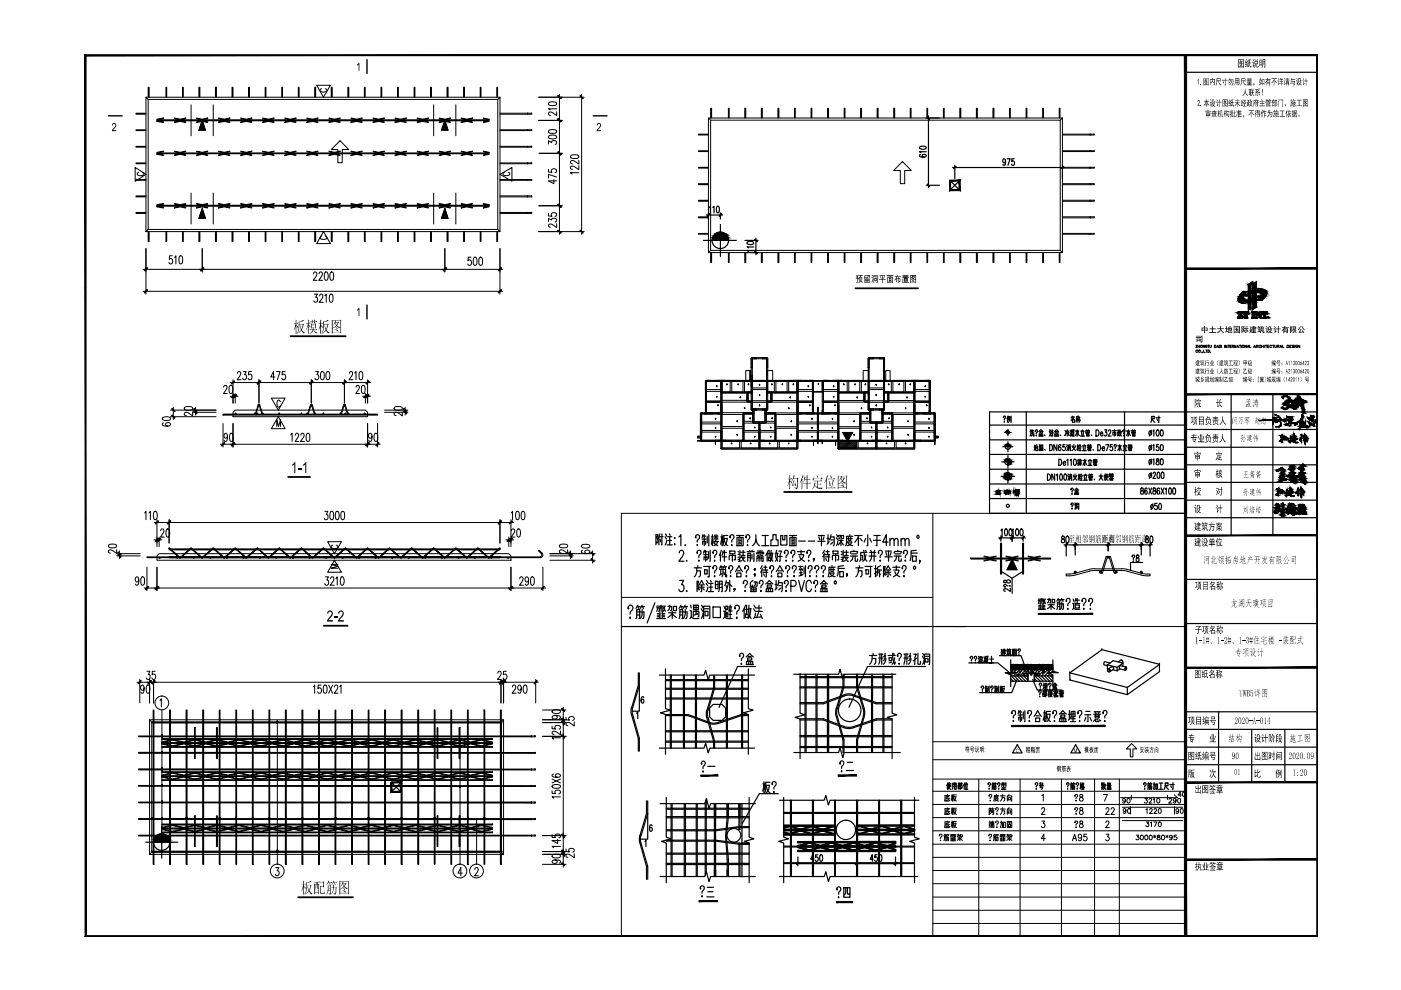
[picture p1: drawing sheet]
<svg xmlns="http://www.w3.org/2000/svg" width="297mm" height="210mm" viewBox="0 0 297 210" stroke-linecap="round" stroke-linejoin="round" font-family="sans-serif">
<g fill="#000">
<path d="M189.7 58.5h.4l.1-.2v.2h.9v.2h-.9l-.1 .2 .3 .1v-.2h.1v.2h.4l-.1 .8-.2-.2h.2v-.5h-.3v.9h-.1v-.9h-.3v.7h-.1v-.7l-.3 .4-.1-.1 .5-.7h-.4zM63.2 99.3h.7v.3h-.7zM62.5 97.9h.1v2.4h-.2v-1.9l-.5 .4v-.3zM64.8 98l.1-.1v2.4h-.2v-1.9l-.4 .4v-.3zM69.5 129.7l.5-.3 .5 .3v.8l-.9 1h1v.3h-1.3l.1-.4 .9-1.2a.37 .37 0 0 0-.3-.5 .37 .37 0 0 0-.4 .4h-.2zM70.8 130.8h.7v.3h-.7zM71.8 129.6l.5-.2 .6 .4-.2 .8-.7 .9h.9v.3h-1.3l.3-.7 .7-.9a.38 .38 0 0 0-.3-.5 .38 .38 0 0 0-.4 .4h-.2z"/>
<path d="M182.1 58.3h.8v.2h-.4v.2h.3v.9h-.1v-.8h-.5v.8h-.1v-.9h.2l.1-.2h-.3zM181.5 58.4h.5l-.2 .4 .3 .1v.2l-.2 .2v-.2h-.1v.9l-.3-.1h.2v-.8h-.3v-.2h.4l-.3-.2 .3-.2h-.3zM182.4 58.9l.1 .7-.4 .4-.1-.1 .4-.3zM182.5 59.7l.1-.1 .3 .3-.1 .1z"/>
<path d="M183.2 58.5l.6-.1-.5 .1v.4l.3-.1v-.2l.2 .4 .1-.2 .1-.3h-.2v-.2h.6v.4a.2 .2 0 0 1 0 .3 .2 .2 0 0 1-.3-.1h.2v-.4h-.2l-.2 .6h-.7zM183.3 59.1h1.1v.9l-1-.1-.1 .1zM183.9 59.3v.1h.3v-.1zM183.4 59.3v.1h.4v-.1zM183.9 59.6v.1h.3v-.1zM183.4 59.6v.1h.4v-.1z"/>
<path d="M184.8 58.3h.2l.2 .3-.1 .1zM185.2 58.3h.9v1.6l-.1 .1-.2-.2h.2v-1.3h-.7v1.5h-.1zM185.4 58.6h.5v.2h-.5zM184.7 58.8l.2-.1 .2 .3-.1 .1zM185.4 58.9h.5v.7h-.5zM185.5 59.1v.3h.3v-.3zM185 59.1l.1 .2-.2 .6h-.2z"/>
<path d="M186.5 58.3h1.2v.2h-.5v.7h.6v.1h-.6v.7h-.2v-.7h-.6v-.1h.6v-.7h-.5zM187.5 58.5l.1 .1-.3 .5-.1-.1zM186.5 58.6h.2l.2 .5h-.1z"/>
<path d="M188 58.3h1.4v.2h-.6v.1l.5 .1v1.3l-.1-.1h-.9l-.2 .1v-1.3h.5l.1-.2h-.7zM189 58.8v.9h.2v-.9zM188.6 58.8v.2h.2v-.2zM188.3 58.8v.9h.2v-.9zM188.6 59.1v.3h.2v-.3zM188.6 59.5v.2h.2v-.2z"/>
<path d="M191.4 58.3h1.2v.4h-.5l.6 .1v.1h-.6l.4 .1v.7h-.9v-.7l.4-.1h-.7v-.1l.7-.1h-.6zM192.2 58.4v.1h.2v-.1zM191.9 58.4v.1h.2v-.1zM191.5 58.4v.1h.3v-.1zM191.8 59.1l.6 .1zM191.8 59.3l.6 .1zM191.8 59.5l.6 .1zM191.3 59.1h.2v.7h1.2v.1l-1.4 .1z"/>
<path d="M63.3 68.1l.2 .1 .8-.4 .1 .3-.9 .2v.4h.7l.1-.1 .1 .2-.3 .9a.46 .46 0 0 0 .3 .7l.2 .1a.26 .26 0 0 1-.3 .2 .26 .26 0 0 1-.2-.3 .22 .22 0 0 0-.2-.3 .22 .22 0 0 0-.2 .3l-.7 .3 .8-.8-.2-1.1h-.1l-.1 1.2-.3 .5-.2 .2 .4-.9zM63.6 68.8l.3 1 .3-1zM62.7 67.8l.2 .1-.1 .6 .3-.1 .1 .2h-.4v.4l.4 .2v.3l-.1 .1-.3-.6 .1 1.7-.2 .1v-1.6l-.4 .8 .4-1.4-.3 .1-.1-.2h.4z"/>
<path d="M65.3 67.7l.2 .2-.1 .6 .3-.1 .2 .2h-.5l.2 .4a.26 .26 0 0 1 .2 .2 .26 .26 0 0 1-.1 .3l-.3-.5v1.7h-.1v-1.6l-.4 .8 .4-1.1v-.2l-.4-.1h.4zM66.1 67.7l.2 .2v.3h.3v-.5l.2 .2-.1 .3 .4-.2 .2 .3h-.6l.1 .2-.2 .1v-.3h-.3l-.2 .3v-.3l-.4-.1h.4zM65.9 68.5l.2 .2h.7l.1-.2 .2 .2-.1 .9-.5-.1-.1 .4h.6l.1-.2 .2 .2h-.8l.3 .5 .4 .1a.19 .19 0 0 1-.2 .2 .19 .19 0 0 1-.2-.2l-.4-.6-.3 .7-.6 .2 .6-.4 .2-.4h-.6l-.1-.1h.7v-.2v-.2h-.2l-.2 .2zM66.1 68.7v.3h.7v-.3zM66.1 69.1v.3h.7v-.3z"/>
<path d="M68.5 68.1l.4 .1 .6-.4 .2 .3-1 .1v.5h.7l.1-.1 .2 .2-.5 1.1 .4 .5 .3 .1-.2 .2-.6-.6-.8 .6 .7-.7-.2-1.2-.3 1.5-.4 .4 .4-.8zM68.8 68.8l.3 1 .3-1zM67.9 67.8l.3 .1-.1 .6 .2-.1 .2 .2h-.4v.4a.37 .37 0 0 1 .2 .6l-.2-.6v1.7l-.2 .1v-1.6l-.4 .9 .4-1.4-.4-.2h.4z"/>
<path d="M70.4 67.8l1.8 .1v-.1l.2 .1-.1 2.7-.1 .1v-.3h-1.7l-.1 .3zM70.5 68v1.6l.5-.3a.43 .43 0 0 0 .2-.4 .43 .43 0 0 0-.2-.4l-.3 .5 .3-1zM71.1 68l.1 .1-.1 .2h.5l.1-.1 .2 .2-.5 .6 .7 .3a.19 .19 0 0 1-.2 .3 .19 .19 0 0 1-.2-.2l-.4-.3-.7 .5-.1 .8h1.7v-2.4zM71.1 68.4l.2 .5 .3-.5zM71.1 69.4l.4 .1v.3zM71 69.8l.7 .2v.3z"/>
<path d="M193 58.3h1.2v1.7l-.1-.1h-1l-.1 .1zM193.5 58.5l.5 .1-.1 .2a.2 .2 0 0 0-.1 .3 .2 .2 0 0 0 .3 0v-.6zM193.1 58.5v1.2h.5l-.3-.2 .1-.1 .4 .2-.1 .1h.4v-.5l-.2 .1-.4-.2-.3 .2-.1-.2 .4-.1-.1-.2-.2 .2-.1-.1 .3-.4zM193.5 59.2l.3 .2-.1 .1-.2-.2zM193.5 58.8l.1 .1 .2-.1z"/>
<path d="M168.3 100.8l.2 .1-.2 .5h.7l.1-.1 .1 .2-.1 2a.26 .26 0 0 1-.3 .2 .26 .26 0 0 1-.2-.2l-.1-.1a.35 .35 0 0 0 .4-.1 .35 .35 0 0 0 .1-.4v-1.4h-.8l-.3 .6zM168.3 101.8l.2 .2-.5 .8h.6l-.1-.4 .3 .3-.1 .3a.36 .36 0 0 0-.6 0l-.2-.2zM167.3 100.8l.3 .1-.1 .6 .3-.2 .1 .3h-.4l.1 .3a.39 .39 0 0 1 .2 .6l-.3-.5v1.7h-.2l.1-1.5-.4 .8 .4-1.4-.4-.1h.4z"/>
<path d="M170.6 101l.2 .2-.2 .4h.4v-.8l.3 .1-.1 .7 .4-.1 .2 .2h-.6v.7l.5-.1 .2 .2h-.7v1.2l-.2 .1v-1.3h-.7v-.1h.7v-.7h-.4l-.3 .6zM170.2 100.8l.2 .1-.3 .6 .1 .2-.1 1.9-.1 .2v-2l-.5 .6z"/>
<path d="M172.4 101.9h1.5l.2-.1 .2 .2h-.9v.7h.5l.1-.2 .2 .2h-.8v.7h1.1a.7 .7 0 0 1-1 .2l-.5-.3-.2-.4-.2 .5-.4 .3 .4-.7 .1-.7 .2 .1-.1 .4 .1 .2 .4 .3v-1.3l-.8 .1zM173.1 100.8h.1a.29 .29 0 0 1 .2 .2 .29 .29 0 0 1 0 .3zM172.5 101.2l.1 .1h1.6v-.1l.3 .2-.5 .3 .2-.3h-1.6a.19 .19 0 0 1 0 .3 .19 .19 0 0 1-.3-.1z"/>
<path d="M175.3 100.8l.3 .1-.3 .7 .1 .1-.1 1.9-.1 .1v-1.8l-.4 .5zM176 100.8l.3 .3-.1 .3zM175.5 101.5h1.2l.2-.2 .1 .3h-1.4zM175.7 101.9l.4 .7-.1 .5zM176.6 101.7l.2 .2-.4 1.5h.4l.2-.1 .2 .2h-1.7l-.1-.1h.9z"/>
<path d="M177.6 100.8l.2 .1h1.6l.1-.1 .2 .1-.1 2.7-.1 .1v-.2h-1.7l-.2 .2zM177.8 101v1.5l.4-.2a.34 .34 0 0 0 .3-.3 .34 .34 0 0 0-.1-.4l-.1-.1-.4 .5 .4-1zM178.4 101l.1 .1-.1 .2 .6-.1 .1 .2-.2 .4a.22 .22 0 0 0-.2 .2 .22 .22 0 0 0 .3 .2l.3 .1a.2 .2 0 0 1-.1 .3 .2 .2 0 0 1-.3-.2 .35 .35 0 0 0-.4-.3 .35 .35 0 0 0-.3 .3l-.4 .2v.8h1.7v-2.4zM178.3 101.4l.1 .2a.18 .18 0 0 0 .2 .3 .16 .16 0 0 0 .1-.3l.2-.2zM178.4 102.4h.2a.17 .17 0 0 1 .2 .1 .17 .17 0 0 1-.1 .2zM178.2 102.8l.7 .2 .1 .3z"/>
<path d="M64.9 187l.3 .1 .7-.3 .1 .2-.9 .2v.5h.7l.1-.1 .1 .1-.4 1.1 .7 .7-.3 .2-.3-.5a.17 .17 0 0 0-.2-.2 .17 .17 0 0 0-.2 .2l-.7 .4 .8-.8-.2-1.1h-.1l-.2 1.4-.4 .5 .4-.9zM65.2 187.7l.3 1 .3-1zM64.3 186.7l.2 .2-.1 .6 .3-.2 .2 .2h-.5l.1 .4a.39 .39 0 0 1 .2 .6l-.3-.5 .1 1.6-.2 .1v-1.6l-.4 .9 .4-1.5h-.4h.4z"/>
<path d="M67.8 187h.7l.1-.1 .1 .1v1.1l-.2 .1v-.2h-.5v1.2l.1 .2h.5l.1-.6 .1 .7-.9-.1v-1.6l.6 .1v-.8h-.6zM66.5 187h1l.1-.2 .2 .3h-.4v.4l.2-.1 .1 .1-.1 2-.1 .1v-.3h-.7v.3h-.2v-2.2l.4 .1v-.4h-.4zM67.1 187.1v.4h.1v-.4zM67.4 187.5v.7l.1 .1v-.8zM67.1 187.5l-.3 1.2h.7v-.3l-.3-.1v-.8zM66.8 187.5v.9l.2-.7v-.2zM66.8 188.7v.5h.7v-.5z"/>
<path d="M69.5 187.7l.1 .1 .5-.1 .1 .1-.1 1.6a.22 .22 0 0 1-.1 .2 .22 .22 0 0 1-.3-.2h-.1h.4v-.6h-.4l-.1 .6-.4 .3 .4-.6zM69.6 187.9v.4h.4v-.4zM69.6 188.3v.5h.4v-.5zM70.6 187.6l.2 .1v.4l.4-.1 .2 .2-.2 1.1a.28 .28 0 0 1-.2 .4 .28 .28 0 0 1-.3-.3 .44 .44 0 0 0 .5-.2 .44 .44 0 0 0 0-.5v-.5h-.4l-.2 .9-.5 .6 .3-.4 .2-.7a.33 .33 0 0 0 0-.4 .33 .33 0 0 0-.4-.1h.4zM69.6 186.7l.3 .2-.3 .2 .7-.1 .1 .2h-.5l.1 .5-.2-.5h-.2l-.4 .5zM70.7 186.7l.2 .2-.2 .2 .6-.1 .2 .2h-.6l.2 .3v.2l-.2-.5h-.2l-.4 .5z"/>
<path d="M72 186.7l.1 .2h1.7v-.2l.2 .2v2.6l-.2 .2v-.3h-1.7v.2l-.1 .1zM72.1 186.9v1.6l.5-.4a.44 .44 0 0 0 0-.7l-.3 .5 .3-1zM72.7 186.9l.2 .1-.2 .2h.6l.2 .1-.3 .4a.27 .27 0 0 0-.2 .3 .27 .27 0 0 0 .4 .2l.3 .1a.46 .46 0 0 1-.7-.2l-.9 .5v.7h1.7v-2.4zM72.7 187.3l.2 .5 .3-.5zM72.7 188.3h.2a.24 .24 0 0 1 .2 .1 .24 .24 0 0 1 0 .3zM72.6 188.8l.6 .1 .1 .3z"/>
</g>
<path d="M61.6 71.3h11.7M181.4 61.1h13.2M61.1 101.1h4.6M166.2 104.3h14.4M68.7 132.7h5M63.2 190.2h11.6" fill="none" stroke="#000" stroke-width=".38"/>
<g fill="none" stroke="#000" stroke-width=".21">
<path d="M67.1 18.1h3l-1.5 2.5zM68.2 18.8l-.3 .3a.79 .79 0 0 0 1.2 .3l.2-.1v-.2l-.3-.3M28.7 35.5l2.2 1.5-2.2 1.4zM29.4 36.5l-.3 .3a.78 .78 0 0 0 .7 .5 .78 .78 0 0 0 .7-.5l-.3-.3M42.9 25.5l.7 2.1h-1.4zM72.1 29.8l1.9 1.9h-1.4v2.8h-1v-2.8h-1.4zM94.3 25.5l.7 2.1h-1.4zM106 37l2.5-1.5v2.9zM107 36.5l-.4 .3a.78 .78 0 0 0 .8 .5 .78 .78 0 0 0 .7-.5l-.4-.3M191.3 34.2l1.9 2h-1.4v2.7h-.9v-2.7h-1.4zM42.9 44.2l.7 2.1h-1.4zM68.2 50a.38 .38 0 0 0-.3 .5 .38 .38 0 0 0 .5 .3h.3a.38 .38 0 0 0 .6-.3 .38 .38 0 0 0-.3-.5"/>
<path d="M68.6 49.1l1.5 2.5h-3zM94.3 44.2l.7 2.1h-1.4zM57.5 84.4h3l-1.5 2.6zM58.7 90.4v-1.4l.4 1.4 .4-1.4v1.4M59 88.3l1.5 2.6h-3zM59.4 85.2l-.2-.4a.87 .87 0 0 0-.3 1.4l.3 .1 .2-.3M178.7 91.7h2.1l-1.1 1.8zM69.5 114.9h2.9l-1.5 2.5zM70.5 115.6a.4 .4 0 0 0-.3 .5 .4 .4 0 0 0 .5 .2h.4a.4 .4 0 0 0 .5-.2 .4 .4 0 0 0-.3-.5M70.9 118.8l1.5 2.5h-2.9zM71.6 119.7h-1.4l1.4 .4-1.4 .4h1.4"/>
</g>
<g fill="none" stroke="#000" stroke-width=".21">
<path d="M177.8 93.5h3.9v1.6h-3.9zM177.9 93.5l-.1 .1M178.1 93.5l-.3 .4M178.4 93.5l-.6 .6M178.6 93.5l-.8 .8M178.8 93.5l-1 1M179 93.5l-1.2 1.3M179.3 93.5l-1.5 1.5M179.5 93.5l-1.6 1.6M179.7 93.5l-1.5 1.6M180 93.5l-1.6 1.6M180.2 93.5l-1.6 1.6"/>
<path d="M180.4 93.5l-1.5 1.6M180.7 93.5l-1.6 1.6M180.9 93.5l-1.6 1.6M181.1 93.5l-1.5 1.6M181.4 93.5l-1.6 1.6M181.6 93.5l-1.6 1.6M181.7 93.7l-1.4 1.4M181.7 93.9l-1.2 1.2M181.7 94.2l-1 .9M181.7 94.4l-.7 .7M181.7 94.7l-.5 .4M181.7 94.9l-.3 .2"/>
</g>
<path d="M42.9 25.5l.7 2.1h-1.4zM94.3 25.5l.7 2.1h-1.4zM42.9 44.2l.7 2.1h-1.4zM94.3 44.2l.7 2.1h-1.4zM178.7 91.7h2.1l-1.1 1.8z" fill="#000" stroke="#000" stroke-width=".21"/>
<g fill="none" stroke="#000" stroke-width=".21">
<path d="M158.1 78.6h.9v2.1h-.9zM159.3 77.9h.2v1.9h-.2zM159.3 75.9h.2v2h-.2zM159.3 79.8h.2v2h-.2zM159.4 75.8h.9v.3h-.9zM160.3 75.8h1.4v.3h-1.4zM161.7 75.8h.9v.3h-.9zM162.5 77.9h.3v2.8h-.3zM162.5 75.9h.3v2h-.3zM162.6 78.6h1.2v2.1h-1.2zM183 78.6h1.2v2.1h-1.2zM184.1 77.9h.2v2.8h-.2z"/>
<path d="M184.1 75.9h.2v2h-.2zM184.2 75.8h.9v.3h-.9zM185.1 75.8h1.4v.3h-1.4zM186.5 75.8h1v.3h-1zM187.3 77.9h.2v1.9h-.2zM187.3 75.9h.2v2h-.2zM187.3 79.8h.2v2h-.2zM187.8 78.6h.9v2.1h-.9zM147.9 92.5h.7v.3h-.7zM148.5 92.7h.3v.8h-.3zM148.5 87.6h.3v5.1h-.3zM148.6 93.5h-.7h.7"/>
<path d="M148.6 93.3h3.1v.3h-3.1zM148.6 87.5h.2v.3h-.2zM148.7 91.6h4.2v1.7h-4.2zM148.7 89.9h4.2v1.4h-4.2zM148.7 87.8h4.2v1.7h-4.2zM148.8 87.5h.6v.3h-.6zM149.4 87.5h1.6v.3h-1.6zM149.6 85.2h.2v1.8h-.2zM149.6 82.7h.2v2.5h-.2zM149.6 80.7h.2v2h-.2zM149.6 87h.2v.6h-.2zM149.7 85h3.3v.3h-3.3z"/>
<path d="M149.7 80.6h.8v.3h-.8zM149.7 87.5v.3M149.8 85.3h3.1v2.2h-3.1zM149.8 83h3.1v2h-3.1zM149.8 80.9h3.1v1.7h-3.1zM150.5 80.6h1.7v.3h-1.7zM151 87.5h1.2v.3h-1.2zM151.7 93.5v.7v-.7M151.7 93.3h2.2v.3h-2.2zM151.7 92.5v.2zM151.7 90.6v.2zM151.7 88.7v.2z"/>
<path d="M151.9 84.1h.2l-.1 .1zM152 81.8l-.1 .2zM152.1 85.9h.3l-.1 .2zM152.2 80.6h1.5v.3h-1.5zM152.2 87.5h.8v.3h-.8zM152.8 85.2h.3v.7h-.3zM152.8 87.9h.3v3.6h-.3zM152.8 93.5h.3v1.6h-.3zM152.8 83.2h.3v2h-.3zM152.8 80.7h.3v2.5h-.3zM152.8 85.9h.3v2h-.3zM152.8 91.5h.3v2h-.3z"/>
<path d="M152.8 87.6h.3M153 95h8v.3h-8zM153 83.1h5.5v.2h-5.5zM153 80.6v.3M153 93.3v.3M153 90.8h4.5v2.5h-4.5zM153 87.9h4.5v2.5h-4.5zM153 85.3h6.3v1.6h.3v.6h-6.6zM153 83.3h5.4v1.6h-5.4zM153.1 93.6h3.7v1.4h-3.7zM153.1 80.9h1.7v2.2h-1.7zM153.7 80.6h5.3v.3h-5.3z"/>
<path d="M153.9 93.3h3.7v.3h-3.7zM154 81.5h.2l-.1 .1zM155 94l.1-.1 .1 .2zM155.2 80.9h2.3v2.2h-2.3zM156.3 92.1v.2zM156.3 89.2v.3zM156.5 81.4v.2zM156.8 84.2h.3l-.1 .2zM157.1 93.6h3.8v1.4h-3.8zM157.5 87.6h.2v5.9h-.2zM157.6 93.3h2.5v.3h-2.5zM157.6 87.5h2.1v.3h-2.1z"/>
<path d="M157.7 91.6h3.2v1.8h-3.2zM157.7 89.7h3.2v1.6h-3.2zM157.7 87.8h1.9v1.5h-1.9zM157.9 86.4l.1 .1-.1 .2zM157.9 80.9h1.4v2.2h-1.4zM158.4 83.2h.2v1.9h-.2zM158.5 83.1h.9v.2h-.9zM158.5 85h.9v.3h-.9zM158.7 81.4l.1 .1-.1 .1zM159 80.7v-2.1v2.1M159 88.6l.1 .2zM159 80.6h.4v.3h-.4z"/>
<path d="M159.1 93.9l.2 .1-.1 .1zM159.3 81.8h.2v1.4h-.2zM159.3 83.6h.2v1.5h-.2zM159.3 85.1h.2v1.7h-.2zM159.3 83.2h.2v.4h-.2zM159.3 80.7h.2M159.4 80.6h3.2v.3h-3.2zM159.4 86.7h1v.3h-1zM159.5 85.3h3.1v1.4h-3.1zM159.5 82.6h3.1v2.4h-3.1zM159.5 80.9h3.1v1.4h-3.1zM159.6 87.6h.3"/>
<path d="M159.6 86.8h.3v2.8h-.3zM159.7 86.7v.3M159.7 89.5h2.6v.2h-2.6zM160 92.5v.2zM160 90.6v.2zM160.1 93.3h1.9v.3h-1.9zM160.4 86.7h1.3v.3h-1.3zM160.9 89.6h.2v1.4h-.2zM160.9 93.5h.2v1.6h-.2zM160.9 91h.2v2.5h-.2zM161 95h8.1v.3h-8.1zM161 83.7l.1 .2z"/>
<path d="M161 81.5l.1 .2zM161 85.9l.1 .2zM161 89.5v.2M161 93.3v.3M161.1 93.6h3.8v1.4h-3.8zM161.1 91.6h3.2v1.8h-3.2zM161.1 89.7h3.2v1.6h-3.2zM161.7 86.7h.9v.3h-.9zM162 93.3h2.4v.3h-2.4zM162.2 87.6h.2M162.2 86.8h.2v2.8h-.2zM162.3 86.7v.3"/>
<path d="M162.3 87.5h2.1v.3h-2.1zM162.4 87.8h1.9v1.5h-1.9zM162.5 80.7h.3v2.5h-.3zM162.5 83.6h.3v1.5h-.3zM162.5 85.1h.3v1.7h-.3zM162.5 83.2h.3v.4h-.3zM162.6 80.6h5.8v.3h-5.8zM162.6 83.1h.9v.2h-.9zM162.6 85h.9v.3h-.9zM162.8 85.3h6.2v2.2h-6.6v-.6h.4zM162.8 80.9h1.4v2.2h-1.4zM163.1 94h.2l-.1 .1z"/>
<path d="M163.4 92.5v.2zM163.4 90.6v.2zM163.4 83.2h.3v1.9h-.3zM163.5 83.1h5.6v.2h-5.6zM163.5 81.5h.2v.1zM163.6 83.3h5.4v1.6h-5.4zM163.6 88.7h.2l-.1 .1zM164.3 87.6h.2v5.9h-.2zM164.4 93.3h3.7v.3h-3.7zM164.5 90.8h4.5v2.6h-4.5zM164.5 87.9h4.5v2.6h-4.5zM164.5 80.9h2.4v2.2h-2.4z"/>
<path d="M165.2 93.6h3.8v1.4h-3.8zM165.8 81.5h.1v.1zM167.2 93.9v.2zM167.2 86.4l.1 .1v.2zM167.2 80.9h1.8v2.2h-1.8zM167.4 84.2h.2v.2zM167.8 92.1l-.1 .2zM167.8 89.2l-.1 .3zM168.1 93.3h1.6v.3h-1.6zM168.2 81.4l.1 .1-.1 .1zM168.4 80.6h1.4v.3h-1.4zM169 85.2h.2v.7h-.2z"/>
<path d="M169 87.9h.2v3.6h-.2zM169 93.5h.2v1.6h-.2zM169 83.2h.2v2h-.2zM169 80.7h.2v2.5h-.2zM169 85.9h.2v2h-.2zM169 91.5h.2v2h-.2zM169 87.6h.2M169.1 85h3.2v.3h-3.2zM169.1 80.6v.3M169.1 87.5h.7v.3h-.7zM169.1 93.3v.3M169.2 91.6h4.1v1.7h-4.1z"/>
<path d="M169.2 89.9h4.1v1.4h-4.1zM169.2 87.8h4.1v1.7h-4.1zM169.2 85.3h3.1v2.2h-3.1zM169.2 83h3.1v2h-3.1zM169.2 80.9h3.1v1.7h-3.1zM169.7 93.3h2.8v.3h-2.8zM169.8 87.5h1.2v.3h-1.2zM169.8 80.6h1.8v.3h-1.8zM171 87.5h1.6v.3h-1.6zM171.3 84.1h.2l-.1 .1zM171.4 81.8l.1 .1-.1 .1zM171.6 80.6h.7v.3h-.7z"/>
<path d="M171.7 85.9v.2zM172.2 92.5v.2zM172.2 90.6v.2zM172.2 88.7v.2zM172.3 85.2h.2v1.8h-.2zM172.3 83.1h.2v2.1h-.2zM172.3 82.7h.2v.4h-.2zM172.3 80.7h.2v2h-.2zM172.3 87h.2v.6h-.2zM172.3 80.7h2.2v.1h-2.2zM172.3 83h2.2v.1h-2.2zM172.3 87.5v.3"/>
<path d="M172.5 93.5v.9v-.9M172.5 80.8h1.9v2.2h-1.9zM172.5 93.3h1.8v.3h-1.8zM172.6 87.5h.8v.3h-.8zM173.3 87.6h.2v3.9h-.2zM173.3 86.4h.2v1.2h-.2zM173.3 91.5h.2v2h-.2zM173.4 93.5v.6v-.6M173.4 87.5h.8v.3h-.8zM173.4 93.3v.3M173.5 91.6h4.1v1.7h-4.1zM173.5 89.9h4.1v1.4h-4.1z"/>
<path d="M173.5 87.8h4.1v1.7h-4.1zM173.5 81.3v.2zM174.2 87.5h1.6v.3h-1.6zM174.3 93.5v.6v-.6M174.3 93.3h2.9v.3h-2.9zM174.3 85.2h.3v1.8h-.3zM174.3 83.1h.3v2.1h-.3zM174.3 82.7h.3v.4h-.3zM174.3 80.7h.3v2h-.3zM174.3 87h.3v.6h-.3zM174.5 85h3.2v.3h-3.2zM174.5 80.6h.7v.3h-.7z"/>
<path d="M174.5 87.5v.3M174.6 85.3h3v2.2h-3zM174.6 83h3v2h-3zM174.6 80.9h3v1.7h-3zM175.2 80.6h1.8v.3h-1.8zM175.8 87.5h1.2v.3h-1.2zM176.5 92.5v.2zM176.5 90.6v.2zM176.5 88.7v.2zM176.7 84l.2 .1-.1 .1zM176.7 81.8l.2 .1-.1 .1zM177 80.6h1.4v.3h-1.4z"/>
<path d="M177 85.9v.2zM177 87.5h.7v.3h-.7zM177.2 93.5v.9v-.9M177.2 93.3h1.5v.3h-1.5zM177.6 85.2h.2v.7h-.2zM177.6 87.9h.2v3.6h-.2zM177.6 93.5h.2v1.6h-.2zM177.6 83.2h.2v2h-.2zM177.6 80.7h.2v2.5h-.2zM177.6 85.9h.2v2h-.2zM177.6 91.5h.2v2h-.2zM177.6 87.6h.2"/>
<path d="M177.7 95h8.1v.3h-8.1zM177.7 83.1h5.6v.2h-5.6zM177.7 80.6v.3M177.7 93.3v.3M177.8 93.6h3.8v1.4h-3.8zM177.8 90.8h4.5v2.6h-4.5zM177.8 87.9h4.5v2.6h-4.5zM177.8 85.3h6.3v1.6h.3v.6h-6.6zM177.8 83.3h5.4v1.6h-5.4zM177.8 80.9h1.8v2.2h-1.8zM178.4 80.6h5.8v.3h-5.8zM178.7 93.3h3.7v.3h-3.7z"/>
<path d="M178.8 81.5l.1-.1v.2zM179.8 94h.2l-.1 .1zM180 80.9h2.3v2.2h-2.3zM181 92.2h.2l-.1 .1zM181 89.3h.2l-.1 .2zM181.2 81.5h.2l-.1 .1zM181.7 84.2l.1 .2zM181.9 93.6h3.8v1.4h-3.8zM182.3 87.6h.2v5.9h-.2zM182.4 93.3h2.5v.3h-2.5zM182.4 87.5h2.1v.3h-2.1zM182.5 91.6h3.2v1.8h-3.2z"/>
<path d="M182.5 89.7h3.2v1.6h-3.2zM182.5 87.8h1.9v1.5h-1.9zM182.6 80.9h1.5v2.2h-1.5zM182.7 86.4l-.1 .3zM183.2 83.2h.2v1.9h-.2zM183.3 83.1h.9v.2h-.9zM183.3 85h.9v.3h-.9zM183.5 81.4l-.1 .2zM183.8 88.6l.1 .1v.1zM183.9 93.9v.2zM184.1 80.7h.2v2.5h-.2zM184.1 83.6h.2v1.5h-.2z"/>
<path d="M184.1 85.1h.2v1.7h-.2zM184.1 83.2h.2v.4h-.2zM184.2 80.6h3.3v.3h-3.3zM184.2 86.7h1v.3h-1zM184.3 85.3h3v1.4h-3zM184.3 82.6h3v2.4h-3zM184.3 80.9h3v1.4h-3zM184.4 87.6h.2M184.4 86.8h.2v2.8h-.2zM184.5 86.7v.3M184.5 89.5h2.6v.2h-2.6zM184.8 92.5v.2z"/>
<path d="M184.8 90.6v.2zM184.9 93.3h1.8v.3h-1.8zM185.2 86.7h1.2v.3h-1.2zM185.7 89.6h.2v1.4h-.2zM185.7 93.5h.2v1.6h-.2zM185.7 85.9h.2l-.1 .2zM185.7 91h.2v2.5h-.2zM185.8 83.7h.1l-.1 .2zM185.8 81.5l.1 .1-.1 .1zM185.8 95h8.1v.3h-8.1zM185.8 89.5v.2M185.8 93.3v.3"/>
<path d="M185.9 93.6h3.8v1.4h-3.8zM185.9 91.6h3.2v1.8h-3.2zM185.9 89.7h3.2v1.6h-3.2zM186.4 86.7h1.1v.3h-1.1zM186.7 93.3h2.5v.3h-2.5zM187 87.6h.2M187 86.8h.2v2.8h-.2zM187.1 86.7v.3M187.1 87.5h2.1v.3h-2.1zM187.2 87.8h1.9v1.5h-1.9zM187.3 81.8h.2v1.4h-.2zM187.3 83.6h.2v1.5h-.2z"/>
<path d="M187.3 85.1h.2v1.7h-.2zM187.3 83.2h.2v.4h-.2zM187.3 80.7h.2M187.5 80.7v-2.1v2.1M187.5 80.6h.3v.3h-.3zM187.5 83.1h.8v.2h-.8zM187.5 85h.8v.3h-.8zM187.5 85.3h6.3v2.2h-6.6v-.6h.3zM187.5 80.9h1.5v2.2h-1.5zM187.8 80.6h5.4v.3h-5.4zM188 93.9v.2zM188.2 92.5l.1 .1-.1 .1z"/>
<path d="M188.2 90.6h.1l-.1 .2zM188.2 83.2h.2v1.9h-.2zM188.3 83.1h5.6v.2h-5.6zM188.3 81.5l.1-.1 .1 .2zM188.4 83.3h5.4v1.6h-5.4zM188.5 88.6v.2zM189.1 87.6h.2v5.9h-.2zM189.2 93.3h3.7v.3h-3.7zM189.3 90.8h4.5v2.6h-4.5zM189.3 87.9h4.5v2.6h-4.5zM189.3 80.9h2.3v2.2h-2.3zM190 93.6h3.8v1.4h-3.8z"/>
<path d="M190.5 81.5h.3l-.1 .1zM192 93.9l.1 .1-.1 .1zM192 80.9h1.8v2.2h-1.8zM192 86.4v.3zM192.3 84.2l.1 .2zM192.5 92.1l.1 .2zM192.5 89.2l.1 .3zM192.9 93.3h2.3v.3h-2.3zM193 81.4v.2zM193.2 80.6h1.4v.3h-1.4zM193.8 85.2h.2v.7h-.2zM193.8 87.9h.2v3.6h-.2z"/>
<path d="M193.8 93.5h.2v1.6h-.2zM193.8 83.2h.2v2h-.2zM193.8 80.7h.2v2.5h-.2zM193.8 85.9v2M193.8 91.5h.2v2h-.2zM193.8 85.9h.2v2h-.2M193.8 87.6h.2M193.9 85h3.2v.3h-3.2zM193.9 80.6v.3M193.9 87.5h.7v.3h-.7zM193.9 93.3v.3M194 91.6h4.1v1.7h-4.1z"/>
<path d="M194 89.9h4.1v1.4h-4.1zM194 87.8h4.1v1.7h-4.1zM194 85.3h3v2.2h-3zM194 83h3v2h-3zM194 80.9h3v1.7h-3zM194.6 87.5h1.2v.3h-1.2zM194.6 80.6h1.8v.3h-1.8zM195.2 93.3h3v.3h-3zM195.8 87.5h1.6v.3h-1.6zM196.2 84l-.1 .2zM196.2 81.8l-.1 .2zM196.4 80.6h.7v.3h-.7z"/>
<path d="M196.5 85.9h.1l-.1 .2zM196.9 92.5l.2 .1-.1 .1zM196.9 90.6l.2 .1-.1 .1zM196.9 88.7l.2 .1-.1 .1zM197 85.2h.3v1.8h-.3zM197 82.7h.3v2.5h-.3zM197 80.7h.3v2h-.3zM197 87h.3v.6h-.3zM197.1 87.5v.3M197.4 87.5h.6v.3h-.6zM198 87.5h.2v.3h-.2zM198.1 92.7h.2v.8h-.2z"/>
<path d="M198.1 87.6h.2v5.1h-.2zM198.2 93.5v.7v-.7M198.2 92.7h.8h-.8M198.2 92.5h.7v.3h-.7z"/>
</g>
<g fill="none" stroke="#000" stroke-width=".21">
<path d="M199.2 177.1l-.1 .1a.31 .31 0 0 1 .3-.3 .31 .31 0 0 1 .3 .2 .31 .31 0 0 1-.2 .4l-.1 .3M199.3 178.2h.2zM200.1 178.3l.1-1h.4v1h-.1M200.2 177.6h.9v.5l-.1 .2M200.2 177.9h.4M200.3 177h.4M200.4 176.9l-.3 .3M200.4 169.8h.8M200.4 172.7h.8M200.4 175.5h.8M200.4 177l.1 .2M200.6 169.2h.8"/>
<path d="M200.6 172.1h.8M200.6 174.9h.8M200.8 177h.4M200.9 168.4v.3M200.9 171.2v.3M200.9 174.1v.1M200.9 177.3v.7l-.2 .3M200.9 176.9l-.2 .3M201 168.9l.1 .6 .2 .3 .1-.2M201 169.6l-.6 .2M201 171.7v.4l.3 .5 .1-.2M201 172.4l-.6 .2"/>
<path d="M201 174.5l.1 .6 .2 .3 .1-.1M201 175.3l-.6 .1M201 177l.1 .2M201.2 168.8l-.6 .2v.7M201.2 171.6l-.6 .1v.8M201.2 174.4l-.6 .1v.8M201.4 168.7h-1l-.1 1.1M201.4 171.5h-1l-.1 1.2M201.4 174.2h-1l-.1 1.3M201.5 177.1h.3v.4M201.5 178.3h1.1M201.5 177h1.1"/>
<path d="M201.6 177.9h.3M201.6 178.1h.3M201.6 177.8h.3M201.7 177.1l-.2 .4M201.7 168.7h.4M201.7 171.5h.4M201.7 174.3h.4M201.9 168.4v1.4M201.9 171.2v1.5M201.9 174.1v1.4M201.9 177.6v.7M201.9 177l.2 .2"/>
<path d="M202 169.5l-.1-.8-.2 1M202 172.3l-.1-.8-.2 1M202 175.1l-.1-.8-.2 1M202.1 176.9v.1M202.1 168.9h.6l-.2 .6-.3 .3M202.1 171.7h.6l-.2 .6-.3 .4M202.1 174.5h.6l-.2 .6-.3 .4M202.2 169a.78 .78 0 0 0 .6 .8M202.2 171.8a.88 .88 0 0 0 .6 .9M202.2 174.6a.88 .88 0 0 0 .6 .9M202.2 177l-.1 .5M202.2 177.9h.4"/>
<path d="M202.2 178.1h.4M202.2 177.8h.4M202.2 177.6v.7M202.5 177.1l.1 .4M202.5 177.4l-.3 .1M202.6 177l-.3 .1v.4M202.8 168.5h-.7l-.1 1.3M202.8 171.4h-.7l-.1 1.3M202.8 174.2h-.7l-.1 1.3M202.9 178.2l.6-.4 .5 .4M202.9 177h.5v.4h-.2M203 177.7h1"/>
<path d="M203.2 176.9l-.3 .5M203.5 177.5v.8M203.6 177h.4v.4h-.4zM209.7 177.1l-.1 .1a.31 .31 0 0 1 .3-.3 .31 .31 0 0 1 .3 .2 .31 .31 0 0 1-.2 .4l-.1 .3M209.7 174.3h.4M209.7 168.7v.2l.1-.4a.3 .3 0 0 1 .4 .1 .3 .3 0 0 1-.1 .4l-.2 .4M209.7 171.4h.3v.5h-.3zM209.7 172v.7M209.8 174.6v.6M209.8 178.2h.2zM209.8 172.1h.3M209.8 171.9v.7"/>
<path d="M209.8 174.1v.2M209.9 169.7v.1zM210 174.5l-.1 .7M210.1 172.5l-.4 .2M210.1 171.5h.7M210.1 175.3l-.4 .1M210.1 172.1h.6M210.1 174.6h.7M210.2 175.5v-.7h.5v.7h-.1M210.2 174.2v.2h.5v-.2M210.2 171.9h.4M210.3 172.1l-.1 .2h.5v.3l-.3 .1"/>
<path d="M210.4 174.8v.7M210.4 171.5l.4 .4M210.4 171.2l-.1 .5-.2 .2M210.4 174.6l-.1 .2M210.4 174.1v.3M210.5 174.8v.7M210.6 178.3l.1-1h.4v1h-.1M210.7 177.6h.9v.5l-.1 .2M210.7 177.9h.4M210.8 177h.4M210.9 176.9l-.3 .3M210.9 169.4h.7l-.2 .3-.5 .1"/>
<path d="M210.9 169h.8M210.9 177l.1 .2M211 169.4l.2 .3 .6 .1M211.1 168.7v.5h.4v-.5M211.1 171.5v.2a.29 .29 0 0 1 .2-.4 .29 .29 0 0 1 .4 .3l-.3 .6M211.1 174.3l.1 .1h-.1a.31 .31 0 0 1 .2-.3 .31 .31 0 0 1 .4 .2 .31 .31 0 0 1-.2 .4l-.1 .3M211.3 172.6h.1zM211.3 175.4h.1zM211.3 168.4v.3M211.3 177h.4M211.4 177.3v.7l-.2 .3M211.4 176.9l-.2 .3"/>
<path d="M211.5 177l.1 .2M211.8 168.7h-1l-.1 1.1M212 177.1h.3v.4M212 178.3h1.1M212 177h1.1M212.1 174.3h.5v1.1l-.2 .1M212.1 168.7h1M212.1 171.5h1M212.1 177.9h.3M212.1 178.1h.3M212.1 177.8h.3M212.2 177.1l-.2 .4"/>
<path d="M212.3 174.1l-.2 1.4M212.4 177.6v.7M212.4 177l.2 .2M212.5 169.1h.5v.6l-.2 .1M212.5 168.7a1.13 1.13 0 0 1-.4 1.1M212.5 171.9h.5v.6l-.2 .2M212.5 171.5a1.15 1.15 0 0 1-.4 1.2M212.6 168.4v.3M212.6 171.2v.3M212.6 176.9v.1M212.7 177l-.1 .5M212.7 177.9h.4"/>
<path d="M212.7 178.1h.4M212.7 177.8h.4M212.7 177.6v.7M212.8 174.3h.3v1.2h-.3zM213 177.1l.1 .4M213 177.4l-.3 .1M213.1 177l-.3 .1v.4M213.4 178.2l.6-.4 .5 .4M213.4 177h.5v.4h-.2M213.5 177.7h1M213.6 169.8v-1.1h.9v1.1h-.1M213.6 172.7v-1.2h.9v1.2h-.1"/>
<path d="M213.6 174.2h.9v1.3h-.9zM213.7 176.9l-.3 .5M213.7 174.5h.6M213.7 169.1h.6v.5h-.6zM213.7 171.9h.6v.5h-.6zM213.8 174.8h.4v.5h-.4zM214 168.4l-.3 .3M214 171.2l-.3 .3M214 177.5v.8M214 174.2v.6M214.1 177h.4v.4h-.4zM220.9 171.6v-.3l.4-.1 .2 .5-.7 1h.8"/>
<path d="M220.9 168.7l.3-.3v1.4M220.9 174.1h.6l-.3 .5a.42 .42 0 0 1 .3 .6 .42 .42 0 0 1-.7 0M221.6 177.8h-.8l.5-.9v1.4M227.4 178.3l.4-1.4 .5 1.4M227.5 177.8h.6M227.9 168.7v.2l.1-.4a.3 .3 0 0 1 .4 .1 .3 .3 0 0 1-.1 .4l-.2 .4M227.9 171.5v.2l.1-.4a.32 .32 0 0 1 .5 .1 .32 .32 0 0 1-.2 .5l-.2 .3M227.9 174.3v.1a.31 .31 0 0 1 .2-.3 .31 .31 0 0 1 .4 .2 .31 .31 0 0 1-.2 .4l-.2 .3M228.1 175.4h.1zM228.1 169.7v.1zM228.1 172.5v.2zM229 168.5v.4a.51 .51 0 0 1 .6 .3 .51 .51 0 0 1-.2 .6 .44 .44 0 0 1-.6-.4 .44 .44 0 0 1 .6-.4l.2-.2-.1-.3z"/>
<path d="M229 171.3v.4a.53 .53 0 0 1 .6 .3 .53 .53 0 0 1-.2 .7 .46 .46 0 0 1-.6-.5 .46 .46 0 0 1 .6-.4l.2-.2-.1-.3zM229 174.1v.4a.51 .51 0 0 1 .6 .3 .51 .51 0 0 1-.2 .7 .46 .46 0 0 1-.6-.5 .46 .46 0 0 1 .6-.4l.2-.2-.1-.3zM229.3 177.3v.2a.38 .38 0 0 1-.6 .1 .38 .38 0 0 1 0-.6 .38 .38 0 0 1 .6 .1v.2a.63 .63 0 0 1-.4 1l-.3-.2M230.4 176.9h-.6v.6a.44 .44 0 0 1 .6 0 .44 .44 0 0 1-.1 .6 .44 .44 0 0 1-.6-.1M234 168.4h.8l-.6 1.4M234.5 171.6l.1-.3 .3-.1 .2 .5-.7 1h.8M234.5 174.4l.2-.3h.3l.1 .2-.7 1.2h.8M234.5 176.9h.6l-.3 .5a.41 .41 0 0 1 .3 .7 .41 .41 0 0 1-.7-.1M235.6 171.6l.2-.4h.2l.3 .5-.8 1h.8M238 171.2h12.7M238 174h12.7M238.6 169.6l-.1 .2a.3 .3 0 0 1-.4 0 .3 .3 0 0 1 0-.4 .3 .3 0 0 1 .4 0l.1 .4-.1 .4h-.4l-.1-.1"/>
<path d="M238.7 171.8a.3 .3 0 0 1-.4 .2 .3 .3 0 0 1-.1-.4 .3 .3 0 0 1 .5 0l-.1 .8-.3 .1-.1-.2M239.2 171.5a.51 .51 0 0 1 .6 .4 .51 .51 0 0 1-.4 .6l-.3-.2zM239.7 171v1.6M239.9 168.6v.9M240.9 177.1h.5l-.2 .4a.32 .32 0 0 1 .2 .5 .32 .32 0 0 1-.6-.1M241.9 177.1h.2a.47 .47 0 0 1 .3 .5 .47 .47 0 0 1-.5 .4l-.1-.4zM242.7 177.2l.3-.1a.47 .47 0 0 1 .4 .5 .47 .47 0 0 1-.5 .4zM242.7 169.3h.5l-.2 .3a.34 .34 0 0 1 .3 .3 .34 .34 0 0 1-.3 .4 .34 .34 0 0 1-.4-.2M243 171.7l.2-.2v1M243 174.3h.5l-.2 .3a.32 .32 0 0 1 .2 .5 .32 .32 0 0 1-.5-.1M243.6 169.5a.29 .29 0 0 1 .3-.2 .29 .29 0 0 1 .3 .2l-.6 .8h.6M243.7 177.2l.2-.1a.47 .47 0 0 1 .4 .5 .47 .47 0 0 1-.5 .4z"/>
<path d="M243.8 171.7l.1-.2h.3l.1 .2-.6 .8h.6M243.9 174.5l.2-.2v1M244.5 169.5l.2-.2v1M244.6 177.2l.4 .3M244.6 174.3h.7l-.5 1M244.7 171.7l.2-.2h.3v.2l-.6 .8h.7M244.8 177.1v.5M245 177.2l-.4 .3M245.4 177.1v.3a.39 .39 0 0 1 .5 .1 .39 .39 0 0 1 0 .5h-.5a.39 .39 0 0 1 0-.5 .39 .39 0 0 1 .5-.1v-.3zM245.7 171.5a.51 .51 0 0 1 .6 .4 .51 .51 0 0 1-.3 .6l-.4-.2zM245.7 174.3a.45 .45 0 0 1 .5 .5 .45 .45 0 0 1-.5 .4l-.1-.4zM246.4 177.1a.46 .46 0 0 1 .5 .5 .46 .46 0 0 1-.5 .4l-.1-.4z"/>
<path d="M247.2 177.2l.5 .3M247.4 177.1v.5M247.5 168.6v.9M247.7 177.2l-.5 .3M247.9 169.5a.29 .29 0 0 1 .3-.2 .29 .29 0 0 1 .2 .2l-.6 .8h.7M248.5 177.4a.3 .3 0 0 1-.4 .3 .3 .3 0 0 1-.1-.5 .3 .3 0 0 1 .4-.1 .49 .49 0 0 1 .2 .6 .49 .49 0 0 1-.6 .3v-.1M249 168.5l.6 .6h-12M249 171v1.6M249.3 169.6a.3 .3 0 0 1-.3 .3 .3 .3 0 0 1-.2-.4 .3 .3 0 0 1 .4-.2 .5 .5 0 0 1 .2 .6 .5 .5 0 0 1-.6 .3v-.1M249.4 177.1h-.4l-.1 .4a.36 .36 0 0 1 .6 0 .36 .36 0 0 1-.1 .5 .36 .36 0 0 1-.5-.1M249.8 169.3a.45 .45 0 0 1 .5 .5 .45 .45 0 0 1-.5 .4l-.1-.4zM249.9 171.8a.3 .3 0 0 1-.4 .2 .3 .3 0 0 1-.1-.4 .3 .3 0 0 1 .5 0l-.1 .8-.3 .1-.2-.2"/>
<path d="M250.4 171.5a.51 .51 0 0 1 .5 .4 .51 .51 0 0 1-.3 .6l-.3-.2zM250.5 168.6h-.7l.4-.7v1M250.9 167.9a.45 .45 0 0 1 .5 .5 .45 .45 0 0 1-.5 .4l-.2-.4z"/>
<circle cx="239.3" cy="169.7" r=".44"/>
<circle cx="245.6" cy="169.7" r=".44"/>
</g>
<!-- layer: PUB_TITLE -->
<path d="M18 198.6h261.4l-.2-.2zM18 198.6l.2-.2h261zM18 11.6v187l.2-.2zM18 11.6l.2 .2v186.6zM18 11.6l.2 .2 261.2-.2zM18.2 11.8l261.2-.2-.2 .2zM279.2 11.8l.2 186.8v-187zM279.2 11.8l.2 186.8-.2-.2z" fill="#000" stroke="#000" stroke-width=".21"/>
<!-- layer: TK -->
<path d="M18 11.6h.1M18 24h.1M18 36.4h.1M18 48.8h.1M18 61.1h.1" fill="none" stroke="#000" stroke-width=".25"/>
<g fill="none" stroke="#000" stroke-width=".21">
<path d="M197.8 108.8v89.8h53.6v-41.3h-53.6M251.4 108.8h-119.7v89.8M131.7 126.7h66.1M202.3 132.8h49.1M239.9 157.6l1.1 1.2h-.8v1.7h-.6v-1.7h-.8zM197.8 165.2h53.6M197.8 167.8h53.6M197.8 170.6h53.6M197.8 173.4h53.6M197.8 176.1h53.6M197.8 179h53.6M197.8 161.1h53.6"/>
<path d="M207.5 165.2v33.4M216.3 165.2v33.4M225 165.2v33.4M232.1 165.2v33.4M237.3 165.2v33.4M197.8 181.8h53.6M197.8 184.6h53.6M197.8 187.4h53.6M197.8 190.2h53.6M197.8 193h53.6M197.8 195.8h53.6"/>
</g>
<!-- layer: Text -->
<g fill="#000">
<path d="M215.5 158.8l.2-.1 .2 .3a.24 .24 0 0 0-.4 0 .24 .24 0 0 0 0 .3 .17 .17 0 0 0 .2 .2 .17 .17 0 0 0 .2-.2 .25 .25 0 0 1-.4 .3 .25 .25 0 0 1-.1-.4zM227.8 158.7h.1l.1 .7 .2-.7h.1v.9v-.8l-.2 .8-.3-.8v.8zM243.8 158.5h.3v-.2l.1 .2h.4v.2h-.5v.2h.4l-.1 .4a.21 .21 0 0 1 0 .2 .21 .21 0 0 1-.3 .1v-.2l.2 .1 .1-.5h-.3l-.3 .6 .2-.5v-.4h-.2zM226.2 162.5h.3v-.2l.1 .2h.3l-.3 .1v.1h.3l-.3 .2h.4v.1h-.3v.2l.2-.1a.22 .22 0 0 0-.1 .3 .22 .22 0 0 0 .2 .1l-.1 .1-.4-.6-.1 .5h.3l-.4 .2 .1-.5-.3 .1 .3-.3h-.3v-.1h.4v-.1h-.2l.2-.2z"/>
<path d="M205.2 158.2v.2h.3l-.1 .1 .1 .4h-.1l-.1 .7-.2-.2h.2v-.5h-.4v-.1h.4v-.3l-.3 .2zM204.8 158.2l.3 .2-.2 .4v.8l-.1-.6-.1 .2-.1-.1 .3-.5-.1-.1-.2 .2zM204.9 159.1l.2-.1 .1 .3h-.1z"/>
<path d="M205.8 158.3h.6v.4h-.6zM205.9 158.4v.2h.4v-.2zM205.7 158.8h.8v.1h-.5l-.1 .1h.5l-.1 .6-.2-.2h.2v-.3l-.5 .1 .1-.3h-.2z"/>
<path d="M207.1 158.2v.3zM207.4 158.2l-.1 .3zM206.8 158.3l.1 .3zM207.1 158.6h.4l-.2 .8 .3-.1v.2h-.3l-.1-.5-.2 .6 .1-.4zM207.1 158.7v.2h.3v-.2zM206.7 158.7h.2v.6l.2-.1-.3 .2z"/>
<path d="M208.2 158.3h.3v1.2l-.2-.1h.1v-.3h-.2l-.2 .5zM208.2 158.4v.2h.2v-.2zM208.2 158.8v.2h.2v-.2zM207.8 158.4h.3v.8h-.3zM207.9 158.5v.2h.1v-.2zM207.9 158.8v.2h.1v-.2z"/>
<path d="M208.8 158.7l.1 .1zM208.8 159.3l.1 .2z"/>
<path d="M217.7 158.3l.2 .9-.1 .1v-.3v.6l-.1-.5-.2 .2 .2-.3-.1-.1zM217.9 158.4h.5v1.2h-.6zM218 158.5v.2h.3v-.2zM218 158.8v.2h.3v-.2zM218 159.2v.2h.3v-.2zM217.6 158.5l.1 .1-.1 .2zM217.8 158.4v.4z"/>
<path d="M218.7 158.3l.1 .4v-.3l.1 .2 .2 .1v-.3l.1 .1 .1-.2v.2h.1l-.1 .3h.2h-.4h.1v-.2l-.2 .3v.5h.5v.2l-.5-.2-.1 .2 .1-.5-.2 .1v-.2l-.1 .6v-.5l-.1 .2h-.1l.2-.4h-.1zM218.9 158.6v.5l.1-.3zM218.9 158.3l.1 .3zM218.6 158.4v.4zM219.1 159h.3v.4h-.3zM219.2 159.1l.1 .1z"/>
<path d="M219.6 158.4h.9v.1h-.5l.4 .1v1l-.1-.1h-.6l-.1 .1v-1h.4v-.1h-.4zM220.2 158.7v.7h.1v-.7zM219.9 158.7v.2h.2v-.2zM219.7 158.7v.7h.2v-.7zM219.9 159v.1h.2v-.1zM219.9 159.3v.1h.2v-.1z"/>
<path d="M230.3 158.3l.1 .2 .3-.2 .1 .2-.5 .1-.1-.1zM230 158.3l.3 .3-.2 .1 .2 .3-.1 .1-.1-.1v.6l-.1-.6v.3l-.1-.1 .1-.3-.1-.2zM230.3 158.7h.4v.4l-.2 .1h.3l-.2 .1 .2 .3-.3-.3-.3 .3 .2-.3-.2-.1h.3l-.2-.1zM230.3 158.8h.3zM230.3 159h.3z"/>
<path d="M231.1 158.3l.2 .3-.1 .1 .1 .2v.2l-.1-.2v.7l-.1-.6-.1 .3-.1-.1 .2-.3-.1-.2zM231.4 158.4h.4l-.4 .1v.2h.4l-.1 .5 .1 .4-.2-.2-.2 .2 .2-.3-.1-.5-.1 .6-.1 .2-.1-.1 .2-.3zM231.6 158.8v.4l.1-.4z"/>
<path d="M232 158.4h.9l-.4 .1 .3 .1v1l-.7-.1-.1 .1v-1h.4v-.1zM232.6 158.8v.6h.1v-.6zM232.3 158.8l.2 .1zM232.1 158.8v.6h.2v-.6zM232.3 159v.1h.2v-.1zM232.3 159.2v.2h.2v-.2z"/>
<path d="M241.7 158.5h.4v-.2v.2h.4v.3l-.1-.2h-.6l-.1 .2zM241.7 158.9h.3l.1-.3v.3h.4l-.1 .1a.26 .26 0 0 0-.1 .3 .26 .26 0 0 0 .2 .2v.1h-.1a.21 .21 0 0 0-.3-.2 .21 .21 0 0 0-.2 .2h-.2v-.1l.4-.2h-.3l.1-.3zM242 159l-.1 .2a.2 .2 0 0 0 .3 0 .2 .2 0 0 0 .1-.2z"/>
<path d="M243 158.3v.6v-.2l-.3 .2zM243 158.5h.2v-.2l.1 .2h.3l-.3 .1v.2l.2 .1h-.4l.1-.3zM242.7 158.3l.1 .3zM242.7 159h.9v.1h-.4l.1 .2 .2-.1-.1 .2 .1 .2-.4-.5-.1 .4h.2l-.3 .1 .1-.3-.3 .1 .3-.3h-.3z"/>
<path d="M244.8 158.5h.3v-.2h.1v.2h.4l-.1 1.1h-.1l.1-.1v-.9h-.6l-.1 1zM245 158.8h.4v.5h-.4zM245.1 158.9v.3h.2v-.3z"/>
<path d="M224.2 162.3l.3 .2-.3 .2h.2l-.1 .3h.2l-.2 .1 .2 .3-.3 .2v-.5h-.1l.1-.2h-.2zM224.5 162.4h.5l-.1 1.2h-.2l.2-.1v-1h-.4v1.1zM224.5 162.7l.2 .2 .2-.3-.1 .8-.1-.3-.2 .2 .2-.2z"/>
<path d="M225.3 162.3l.3 .3 .1-.3 .3 .3-.2 .1v-.1l-.2 .1v-.1l-.2 .1-.1-.1-.2 .2zM225.7 162.6l.1 .3h.2l-.1 .6-.2 .1 .2-.3v-.4h-.1l-.2 .7zM225.2 162.7h.3v.8l-.2 .1 .1-.4h-.1l-.2 .4zM225.3 162.8l.1 .1zM225.3 163l.1 .2z"/>
</g>
<!-- layer: S-TEXT -->
<g fill="none" stroke="#000" stroke-width=".25">
<path d="M205.7 139.4v.2a.3 .3 0 0 1 .2-.4 .3 .3 0 0 1 .4 .1 .3 .3 0 0 1-.2 .4l-.1 .4M206.6 139.4v.2a.3 .3 0 0 1 .1-.4 .3 .3 0 0 1 .4 .1 .3 .3 0 0 1-.1 .4l-.2 .4M207.4 139.5l.2 .3M207.4 139.1l.2 .3M207.6 140l-.2 .5M207.7 139.9v.6h.2M207.8 139.3h.4v.5h-.4zM207.8 139.5h.4M208 139.9v.6h.3v-.2M208.6 139.3l.1 .3M208.7 140l-.1 .5M208.8 139.7v.2"/>
<path d="M208.9 139.1v.5h.3v-.1M208.9 139.9l-.2 .6M209.1 139.9l-.3 .1M209.1 139.2l-.3 .3M209.2 139.7h.3l-.1 .3M209.2 139.1h.3l-.2 .4M209.3 139.3l.1 .3M209.3 139.7v.8M209.8 139.7h.8M210.2 139.1v1.4h-.4h.9M211.9 139h4.6l.9 2.5M212.3 138.3a.7 .7 0 0 0 .9 .7"/>
<path d="M212.3 137.8h.2l-.2 .4h.2l-.2 .8M212.6 138.6h.6M212.6 137.9h.6M212.7 137.8h.4v.4h-.4M212.7 138.3h.4M212.9 137.6v1.3M213.4 138h.4M213.6 137.7h.3M213.6 137.6l-.2 .3M213.6 138v.7M213.7 137.7l.1 .3M213.8 138.6l-.4 .2"/>
<path d="M214 137.7h.3M214 138.4l.1 .3M214.1 137.6l-.2 .3M214.2 137.7v.3M214.3 138.7l-.1 .3v-1h-.3l-.1 1M214.6 137.7h.9M214.7 137.9h.8v1.1h-.8zM214.9 138.3h.3M214.9 138.6h.3M215.1 137.7l-.2 .2v1.1M215.2 137.9v1.1M215.9 137.8v.2v-.4a.3 .3 0 0 1 .4 .2 .3 .3 0 0 1-.2 .4l-.1 .3"/>
<path d="M216 138.9h.1M205.4 140.5h6.1l2.9 2.4M206 140.4v.1zM206.8 140.4v.1zM207.6 140.5h.1M207.7 140.2h.2M208.1 145.7v.1a.26 .26 0 0 1 .1-.4 .26 .26 0 0 1 .3 .4l-.2 .6M208.3 146.7h.1M208.3 140.1l-.3 .1M208.7 140.2h.4M208.9 146h.5M208.9 140.2l.2 .3"/>
<path d="M209 146.6v-.3h.3v.3M209 145.5v.1h.3M209 145.6l-.1 .2M209.1 145.5v1.4M209.2 140.3l.3 .2M209.2 140.1v.4M209.3 140.1h.1M209.5 145.6v.9M209.7 145.5v1.4M210.1 145.7v.1l.1-.3a.36 .36 0 0 1 .4 .3 .36 .36 0 0 1-.3 .4v.2M210.3 146.7h.1M210.9 146h.5"/>
<path d="M210.9 146.6v-.3h.5l-.1 .3M210.9 145.6v.2M211 145.5l-.1 .1h.5M211.2 145.5v1.4M211.5 145.6v.9M211.8 145.5l-.1 1.4M212.1 145.7h.3M212.2 145.5v1.4M212.3 146.5l-.1-.8-.1 .9M212.5 145.9h.4l-.4 1M212.5 146l.2 .6 .3 .3M213 145.5h-.5l-.2 1.4"/>
<path d="M215.6 144.1l-1.1 2.8h-6.8M218.9 144.1l1 2.2h5.2M220.3 146.6v.2v-.3a.29 .29 0 0 1 .4 0 .29 .29 0 0 1-.1 .4l-.2 .4M220.4 145.1v.1l.1-.4a.36 .36 0 0 1 .4 .4 .36 .36 0 0 1-.3 .3v.3M220.4 147.6v.1zM220.6 146.1v.1zM221.1 147h.5M221.1 147.2h.4v.5h-.4zM221.1 146.6h.4M221.1 145.3h.3M221.2 146.6v.4M221.3 144.8v1.1"/>
<path d="M221.3 146.3v.3M221.4 146.2h.7M221.4 145.7l-.3 .4M221.4 146.6v.4M221.5 145.9h.5M221.5 144.9h.5v.7h-.5zM221.5 145.3h.5M221.7 144.9v1.3M221.8 147.4h.2l-.3-.6 .3-.4h-.3v1.3M222.3 146.7h.2M222.4 145.1v.1a.3 .3 0 0 1 .1-.4 .3 .3 0 0 1 .4 .2 .3 .3 0 0 1-.1 .4l-.2 .4M222.4 146.3l-.1 1.4"/>
<path d="M222.5 147.1l-.2 .3M222.5 146.9h.6M222.5 147.2h.6M222.6 146.1v.1zM222.6 146.5h.5M222.7 146.5l.1 .4M222.8 146.9l-.2 .5 .5 .3M222.8 146.3v.2M223 147.2l-.1 .4-.3 .1M223 146.5l-.1 .4M223.2 145.3l.4-.5 .5 .5M223.2 146.2h.9"/>
<path d="M223.3 146.2v-.4h.7v.4M223.4 145.4h.5v.3h-.5zM223.4 146.6h.9M223.4 147.5h.9M223.4 145.2h.5M223.5 147.7h.8M223.5 145.8v.4M223.7 147.2h.4M223.7 147.1h.4M223.7 147.5l-.1 .2M223.8 145.8v.4M223.9 146.3l-.5 .9"/>
<path d="M223.9 146.6l.4 .3M224.1 146.8h-.4v.7M224.1 147.6l.1 .1M224.6 147.1l.1-.2h.8l-.1 .2M224.7 146.5h.3M224.8 147h.5v.3h-.5zM224.8 147.5h.6v.2h-.6zM224.8 146.3l-.2 .4M224.8 147.3v.2M224.8 146.5l.1 .2M225 146.7v.2M225.2 146.5h.3"/>
<path d="M225.3 146.3l-.3 .4M225.3 146.5l.1 .2M200.9 166.3l-.2 .3M201 165.9l-.1 1.4M201 166.1h.6M201 166.4h.6v.4h-.6zM201.1 167l.1 .1 .4 .2M201.3 165.9v.9l-.3 .5M201.9 167.3l.1-1.3h.7v1.3h-.1M202 166.8h.7M202 166.4h.7M202.4 166v1.3"/>
<path d="M203.1 166.6h.5M203.2 166.8h.3v.5h-.3zM203.2 166.1h.3M203.2 166.2l.1 .4M203.3 165.9v.2M203.5 166.2l-.1 .4M203.8 167h.2l-.2-.6 .2-.4h-.3v1.3M204.4 166.3l-.1 .3M204.6 165.9l-.2 .4v1M204.6 167.3h.6M204.6 166.2h.5M204.7 166.2l.1 1.1"/>
<path d="M204.9 165.9v.3M205.1 166.2l-.1 1.1M209.6 166.2l-.1 .1a.29 .29 0 0 1 .2-.3 .29 .29 0 0 1 .3 .1 .29 .29 0 0 1-.1 .4l-.2 .4M209.7 167.2v.1zM210.3 167.3l.1-.9h.3v.9M210.4 166.7h.8l-.2 .6M210.4 167h.3M210.4 166.1h.4M210.5 165.9l-.2 .4M210.6 166.1l.1 .2M210.9 166.1h.3M211 166.4l-.2 .9"/>
<path d="M211 165.9l-.2 .4M211 166.1l.1 .2M211.5 166.2v.1a.27 .27 0 0 1 .1-.3 .27 .27 0 0 1 .4 0 .27 .27 0 0 1 0 .4l-.2 .5M211.8 167.2v.1zM212.3 166.3h.6M212.4 167h.8M212.4 166h.5M212.5 166l-.2 .7M212.8 166v.7M212.8 166.8v.5h-.5h1M213.1 166v.5M213.3 165.9l-.1 .8"/>
<path d="M219.5 166.2v.1v-.2a.33 .33 0 0 1 .5 .1 .33 .33 0 0 1-.3 .5v.2M219.7 167.2v.1zM220.3 166.6h.9M220.5 167l.6-.1-.2 .4h-.1M220.5 166h.6v.4h-.6zM220.8 166.6l-.2 .3M226.2 166.2v.1l.1-.4a.36 .36 0 0 1 .4 .4 .36 .36 0 0 1-.3 .4v.2M226.4 167.2v.1zM227 167.3l.1-.9h.3l-.1 .9M227.1 166.7h.7v.5l-.1 .1M227.1 167h.3M227.1 166.1h.3"/>
<path d="M227.2 165.9l-.2 .4M227.2 166.1l.1 .2M227.6 166.1h.3M227.6 166.4l-.2 .9M227.6 165.9l-.2 .4M227.7 166.1l.1 .2M228.2 166.2v.1l-.1-.1 .2-.3a.36 .36 0 0 1 .4 .4 .36 .36 0 0 1-.3 .4v.2M228.4 167.2v.1zM229 166.2h.3M229.2 165.9v1.4M229.4 166.9h.4v.4h-.4zM229.5 166.3l.4 .7"/>
<path d="M229.5 166.1h.3l-.2 .5-.3 .4-.1-.8-.2 1M229.6 165.9l-.3 .5M233.5 166.5l.2-.3 .3 .3M233.5 166.2h.5M233.5 166.9h.5M233.6 166v.1M233.7 166.7l-.1 .4 .3 .2M233.7 165.9v.7M233.9 166.9l-.3 .4M233.9 166l-.1 .1M234.1 166.4v.6l.3 .3M234.1 166.3h.3"/>
<path d="M234.1 165.9l-.1 .8M234.4 166.3l-.1 .6-.3 .4M234.7 167.3h.9M234.7 166.5h.9M234.7 167.2h.8M234.8 166.7h.7v.3h-.7zM234.8 166.9h.7M234.9 166h.5v.4h-.5zM234.9 166.2h.5M235.2 166.7v.6M242.5 166.2v.1v-.2a.33 .33 0 0 1 .5 .1 .33 .33 0 0 1-.3 .5v.2M242.7 167.2v.1z"/>
<path d="M243.3 167.3l.1-.9h.3l-.1 .9M243.4 166.7h.3M243.4 167h.3M243.5 166.1h.3M243.5 165.9l-.2 .4M243.6 166.1v.2M243.8 166.7h.4l-.1 .6M243.9 166.1h.3M244 166.4v.6l-.2 .3M244 165.9l-.2 .4M244.1 166.1v.2M244.5 166.2h.4v1.1h-.1"/>
<path d="M244.7 165.9l-.2 1.4M245.1 166.2h.3v1.1h-.3zM245.7 167.3h.9M245.7 166h.8M246.1 166v1.3M247.1 166.6h.6v-.6h-.6l-.3 1.3M247.1 166h.6M247.3 166.6v.3l.5 .4M248 166.3h1M248.2 166.6l.2 .4M248.7 165.9v1.4h-.2"/>
</g>
<!-- layer: S-BZ -->
<path d="M215.7 157.9l1 1.7h-2zM228 157.9l1.1 1.7h-2.1z" fill="none" stroke="#000" stroke-width=".25"/>
<g fill="none" stroke="#000" stroke-width=".25">
<path d="M233.6 137.8h.1M233.6 137.8l12.2 3M233.6 137.8l-6.8 4.9M135 151.2l.2-.2v1.4M135.6 145.3v5.5h-1.4M136.5 147.9l-.2-.2a.85 .85 0 0 0 0 1.4 .39 .39 0 0 0 .3-.5 .39 .39 0 0 0-.6-.2l-.1 .2M160.2 141.3h-3.8l-4 8.7M196.3 141.3h-12.4l-3.9 8.6M226.8 142.7h.1M226.8 142.7v1.5M226.9 144.2h.1M226.9 144.2l12.1 3.1"/>
<path d="M234.8 141v.7l.3 .1M234.9 141.9l.7-.5a.33 .33 0 0 1 .5 .1 .33 .33 0 0 1-.2 .5l-.6 .4M235.3 140.6l-1.1-.3-.1 .2v.4l.7 .2M236.9 141.5v.7M237.1 140.3l.5-.3a.32 .32 0 0 1 .4 .1 .32 .32 0 0 1-.1 .4M237.4 141.8l-.5 .4-1-.2M237.9 140.5l-1.9-.4-1.2 .9M237.9 140.5l.2 .1M238.1 140.6l-1.2 .9-2.1-.5M238.1 140.6v.7M238.6 141.6l.1-.1a.29 .29 0 0 1 .1 .3 .29 .29 0 0 1-.3 .2zM238.6 141.6l.1-.1a.22 .22 0 0 1 .1 .3 .22 .22 0 0 1-.3 .1z"/>
<path d="M238.6 142h.1M238.8 141.4l-1.2-.3-.3 .3 .1 .4 1.2 .3M245.8 140.8h.1M245.8 142.4h.1M245.8 142.4l-6.8 4.9v-1.5l-12.2-3.1M245.8 140.8v1.6M245.8 140.9l-6.8 4.9M136.7 178.4l.2-.3v1.4M137.3 172.5v5.4h-1.4M138.3 175.1l-.3-.2a.94 .94 0 0 0 0 1.4 .41 .41 0 0 0 .3-.5 .41 .41 0 0 0-.5-.3l-.1 .3M151.7 178.1l5 .7M151.7 178.4l5 .6"/>
<path d="M153.8 177.3l.4 4.9M153.8 177.3h.1M154 177.3l.4 4.9M154 177.3h.1M154.2 173.1l-.4 4.2M154.4 173.1l-.4 4.2M156.7 175.9h.2M156.7 175.3l-5 .6M156.7 175.5l-5 .6M157.3 170.5v.1M157.3 170.7v.3M157.3 171.1v.2"/>
<path d="M157.3 171.4v.2M157.3 171.7v.3M157.3 172v.3M157.3 172.4v.2M157.3 172.7v.2M157.3 173v.3M157.3 173.4v.2M157.3 173.7v.2M157.3 174v.2M157.3 174.3v.3M157.3 174.7v.2M157.3 175v.2"/>
<path d="M157.3 175.3v.3M157.3 175.6v.3M157.3 176v.2M157.3 176.3v.2M157.3 176.6v.3M157.3 177v.2M157.3 177.3v.2M157.3 177.6v.2M157.3 177.9v.3M157.3 178.3v.2M157.3 178.6v.2M157.3 178.9v.3"/>
<path d="M157.3 179.2v.3M157.3 179.6v.2M157.3 179.9v.2M165 168.3h-4l-3.6 6.3M157.3 180.3v.2M157.3 180.6v.2M157.3 180.9v.2M157.3 181.2v.2M157.3 181.5v.3M157.3 181.9v.2M157.3 182.2v.2M157.3 182.5v.3"/>
<path d="M157.3 182.8v.3M157.3 183.2v.2M157.3 183.5v.2M157.3 183.9v.2M157.3 184.2v.2M157.3 184.5v.2M157.3 184.8v.2M157.3 185.1v.3M157.3 185.5v.2M157.3 185.8v.1"/>
<circle cx="235.1" cy="142.2" r=".3"/>
<circle cx="235.1" cy="142.1" r=".27"/>
</g>
<!-- layer: S-HATCH-X -->
<g fill="none" stroke="#000" stroke-width=".25">
<path d="M213.6 142.6l-.2 .1M214.1 143h.1M214.2 142.6l-.3 .4M214.3 141.5h.1M214.3 141.3h.1M214.3 141.1h.1M214.3 141.9h.1M214.3 142.8h.1M214.3 143.9l.5 .5M214.3 141.7h.1M214.3 141.6h.1M214.4 141.4h.1"/>
<path d="M214.4 141.9h.1M214.4 141.6h.1M214.4 141.3h.1M214.4 143.3l1.1 1.1M214.4 141.2h.1M214.4 141.1h.1M214.5 141.9h.1M214.5 141.8h.1M214.5 141.6h.1M214.5 141.7h.1M214.5 141.4h.1M214.5 141.5h.1"/>
<path d="M214.5 141.3h.1M214.5 141.1h.1M214.6 141.9h.1M214.6 141.6h.1M214.6 141.1h.1M214.6 141.7h.1M214.6 141.4h.1M214.6 141.2h.1M214.7 141.8h.1M214.7 141.6h.1M214.7 141.4h.1M214.7 141.2h.1"/>
<path d="M214.7 141.1h.1M214.7 141.9h.1M214.7 142.7h.1M214.7 142h.1M214.7 142l-.2 .1 .1 .1M214.7 142v.2M214.8 141.6h.1M214.8 141.4h.1M214.8 141.9h.1M214.8 141.5h.1M214.8 141.3h.1M214.8 141.1h.1"/>
<path d="M214.8 141.8h.1M214.8 141.7h.1M214.8 142l-.2 .3M214.9 141.3h.1M214.9 141.7h.1M214.9 141.4h.1M214.9 141.1h.1M214.9 142.8h.1M214.9 142.6l-.6 .6M214.9 141.9h.1M214.9 141.6h.1M214.9 141.2h.1"/>
<path d="M214.9 141.8h.1M214.9 141.5h.1M215 141.5h.1M215 141.6h.1M215 141.3h.1M215 141.2h.1M215.1 141.9h.1M215.1 141.6h.1M215.1 141.5h.1M215.1 141.3h.1M215.1 141.1h.1M215.1 141.8h.1"/>
<path d="M215.1 143.3l1.1 1.1M215.1 141.7h.1M215.1 142.9h.1M215.2 141.9h.1M215.2 141.7h.1M215.2 141.6h.1M215.2 141.4h.1M215.2 141.2h.1M215.2 141.8h.1M215.2 141.3h.1M215.2 142.1h.1M215.2 141.5h.1"/>
<path d="M215.2 141.1h.1M215.2 142.3h.1M215.3 141.5h.1M215.3 141.3h.1M215.3 142h.1M215.3 141.6h.1M215.3 141.8h.1M215.3 141.1h.1M215.3 141.7h.1M215.3 141.2h.1M215.4 141.4h.1M215.4 141.2h.1"/>
<path d="M215.4 141.8h.1M215.4 141.5h.1M215.4 141.1h.1M215.4 141.9h.1M215.4 141.7h.1M215.4 141.6h.1M215.4 141.3h.1M215.4 142h.1M215.5 141.5h.1M215.5 141.4h.1M215.5 141.3h.1M215.5 141.1h.1"/>
<path d="M215.5 141.2h.1M215.5 141.9h.1M215.5 141.7h.1M215.5 143.3h.1M215.5 142l-.4 .5M215.6 141.8h.1M215.6 141.6h.1M215.6 141.5h.1M215.6 141.7h.1M215.6 141.1h.1M215.6 141.4h.1M215.6 141.2h.1"/>
<path d="M215.6 141.9h.1M215.7 141.9h.1M215.7 141.7h.1M215.7 141.6h.1M215.7 141.2h.1M215.7 141.8h.1M215.7 141.1h.1M215.7 141.5h.1M215.7 143.3l1.1 1.1M215.7 141.4h.1M215.8 141.6h.1M215.8 141.5h.1"/>
<path d="M215.8 141.3h.1M215.8 141.1h.1M215.8 141.4h.1M215.8 141.2h.1M215.8 141.9h.1M215.8 142.7h.1M215.8 143.1l-.1 .2zM215.8 141.8h.1M215.9 141.7h.1M215.9 141.4h.1M215.9 141.6h.1M215.9 141.2h.1"/>
<path d="M215.9 141.9h.1M215.9 141.8h.1M215.9 141.5h.1M215.9 143h.2zM216 141.4h.1M216 141.8h.1M216 141.1h.1M216 142.1h.1M216 141.6h.1M216 141.5h.1M216 141.3h.1M216 141.2h.1"/>
<path d="M216 141.9h.1M216 141.7h.1M216.1 142h.1M216.1 141.8h.1M216.1 141.4h.1M216.1 141.5h.1M216.1 142.4h.1M216.1 141.6h.1M216.1 141.9h.1M216.2 141.9h.1M216.2 141.7h.1M216.2 141.6h.1"/>
<path d="M216.2 141.4h.1M216.2 141.2h.1M216.2 141.1h.1M216.2 141.3h.1M216.2 142l-1.3 1.3M216.3 142h.1M216.3 141.8h.1M216.3 141.6h.1M216.3 141.4h.1M216.3 141.3h.1M216.3 141.1h.1M216.3 141.7h.1"/>
<path d="M216.3 142.7h.1M216.4 141.6h.1M216.4 141.4h.1M216.4 141.1h.1M216.4 141.8h.1M216.4 143.3l1.1 1.1M216.4 141.9h.1M216.4 141.7h.1M216.4 141.2h.1M216.5 141.6h.1M216.5 141.9h.1M216.5 141.2h.1"/>
<path d="M216.5 141.5h.1M216.5 141.1h.1M216.5 141.4h.1M216.5 142.4h.1M216.5 142h.1M216.5 141.8h.1M216.5 141.3h.1M216.6 141.6h.1M216.6 141.4h.1M216.6 141.1h.1M216.6 142h.1M216.6 141.2h.1"/>
<path d="M216.6 141.7h.1M216.7 141.9h.1M216.7 141.7h.1M216.7 141.5h.1M216.7 141.4h.1M216.7 141.6h.1M216.7 141.3h.1M216.7 141.1h.1M216.7 141.8h.1M216.7 141.2h.1M216.8 142h.1M216.8 141.8h.1"/>
<path d="M216.8 141.6h.1M216.8 141.4h.1M216.8 141.3h.1M216.8 141.9h.1M216.8 141.5h.1M216.8 141.2h.1M216.8 142l-1.3 1.3M216.9 141.6h.1M216.9 141.4h.1M216.9 141.2h.1M216.9 141.1h.1M216.9 141.9h.1"/>
<path d="M216.9 141.7h.1M216.9 141.5h.1M216.9 141.8h.1M216.9 141.3h.1M217 141.3h.1M217 141.8h.1M217 141.4h.1M217 143.3h.1M217 141.1h.1M217 141.9h.1M217 141.6h.1M217 141.7h.1"/>
<path d="M217 142h.1M217 141.5h.1M217 141.2h.1M217 143.3l.9 .9M217.1 141.3h.1M217.1 141.8h.1M217.1 141.5h.1M217.1 141.4h.1M217.1 141.2h.1M217.1 142h.1M217.1 141.7h.1M217.1 141.1h.1"/>
<path d="M217.2 141.9h.1M217.2 141.7h.1M217.2 141.5h.1M217.2 141.1h.1M217.2 141.2h.1M217.2 141.3h.1M217.2 141.4h.1M217.2 141.6h.1M217.2 142.5h.1M217.2 143.3h.1M217.2 142.2h.1M217.3 142h.1"/>
<path d="M217.3 141.8h.1M217.3 141.6h.1M217.3 141.4h.1M217.3 141.3h.1M217.3 141.1h.1M217.3 141.7h.1M217.3 141.9h.1M217.3 141.5h.1M217.3 141.2h.1M217.4 141.9h.1M217.4 141.7h.1M217.4 141.5h.1"/>
<path d="M217.4 141.4h.1M217.4 141.2h.1M217.4 141.8h.1M217.4 142.2h.1M217.5 141.2h.1M217.5 141.9h.1M217.5 141.7h.1M217.5 141.1h.1M217.5 141.8h.1M217.5 141.4h.1M217.5 143.3h-.1M217.5 143.3h.1"/>
<path d="M217.5 142h.1M217.5 141.6h.1M217.5 141.3h.1M217.5 141.5h.1M217.5 142.6h.1M217.5 142l-1.3 1.3M217.6 141.9h.1M217.6 141.4h.1M217.6 141.2h.1M217.6 141.6h.1M217.6 141.5h.1M217.6 141.7h.1"/>
<path d="M217.7 141.4h.1M217.7 141.8h.1M217.7 142h.1M217.7 141.6h.1M217.7 141.3h.1M217.7 143.3l.2 .2M217.7 141.9h.1M217.7 141.7h.1M217.7 141.1h.1M217.7 142.5h.1M217.8 142h.1M217.8 141.8h.1"/>
<path d="M217.8 141.6h.1M217.8 141.4h.1M217.8 141.3h.1M217.8 141.1h.1M217.8 141.2h.1M217.8 141.7h.1M217.8 141.9h.1M217.8 142.4h.1M217.9 141.9h.1M217.9 141.7h.1M217.9 141.5h.1M217.9 141.4h.1"/>
<path d="M217.9 141.2h.1M217.9 141.6h.1M217.9 141.8h.1M217.9 142.3l.2-.1-.1 .2zM217.9 142.9l-.4 .4M218 141.4h.1M218 141.3h.1M218 141.1h.1M218 141.9h.1M218 141.6h.1M218 142h.1M218 141.8h.1"/>
<path d="M218.1 141.9h.1M218.1 141.4h.1M218.1 141.7h.1M218.1 141.1h.1M218.1 142h.1M218.1 141.6h.1M218.1 141.3h.1M218.1 141.5h.1M218.1 142l-1.3 1.3M218.2 141.6h.1M218.2 141.4h.1M218.2 141.3h.1"/>
<path d="M218.2 141.1h.1M218.2 141.9h.1M218.2 141.2h.1M218.2 141.5h.1M218.3 142h.1M218.3 141.8h.1M218.3 141.6h.1M218.3 141.1h.1M218.3 141.9h.1M218.3 141.4h.1M218.3 141.2h.1M218.4 141.7h.1"/>
<path d="M218.4 141.5h.1M218.4 141.4h.1M218.4 141.1h.1M218.4 141.8h.1M218.4 141.2h.1M218.4 141.9h.1M218.4 141.6h.1M218.4 141.3h.1M218.4 142h.1M218.5 141.8h.1M218.5 141.6h.1M218.5 141.4h.1"/>
<path d="M218.5 141.2h.1M218.5 141.1h.1M218.5 142.2h.1M218.5 141.9h.1M218.5 141.7h.1M218.6 141.4h.1M218.6 141.9h.1M218.6 141.7h.1M218.6 141.5h.1M218.6 141.1h.1M218.6 141.8h.1M218.6 141.3h.1"/>
<path d="M218.7 141.6h.1M218.7 141.7h.1M218.7 141.1h.1M218.7 141.5h.1M218.7 141.3h.1M218.7 141.4h.1M218.7 141.9h.1M218.7 141.2h.1M218.7 142.3h.1M218.7 142h.1M218.7 141.8h.1M218.7 142.4h.1"/>
<path d="M218.8 141.8h.1M218.8 141.5h.1M218.8 141.6h.1M218.8 141.2h.1M218.8 142l.1 .1v-.1M218.8 141.3h.1M218.8 142h.1M218.8 142l-.7 .7M218.9 141.9h.1M218.9 141.7h.1M218.9 141.5h.1M218.9 141.3h.1"/>
<path d="M218.9 141.1h.1M218.9 142h.1M218.9 141.8h.1M218.9 141.4h.1M218.9 142.5h.1M219 141.9h.1M219 141.8h.1M219 141.6h.1M219 141.4h.1M219 141.2h.1M219 141.1h.1M219 141.7h.1"/>
<path d="M219 141.5h.1M219.1 141.3h.1M219.1 141.1h.1M219.1 142h.1M219.1 141.6h.1M219.1 141.2h.1M219.1 141.9h.1M219.1 141.7h.1M219.1 141.5h.1M219.2 141.5h.1M219.2 141.8h.1M219.2 141.4h.1"/>
<path d="M219.2 141.6h.1M219.2 141.3h.1M219.2 141.2h.1M219.2 141.1h.1M219.2 142h.1M219.2 141.9h.1M219.2 141.7h.1M219.3 141.7h.1M219.3 141.5h.1M219.3 141.4h.1M219.3 143.2h.2l-.1 .1M219.3 143.3h.1"/>
<path d="M219.3 141.3h.1M219.3 141.1h.1M219.3 141.9h.1M219.3 141.2h.1M219.3 141.6h.1M219.3 143.9l.6 .5M219.4 141.9h.1M219.4 141.7h.1M219.4 141.5h.1M219.4 141.2h.1M219.4 141.6h.1M219.4 141.1h.1"/>
<path d="M219.4 143.3l1.2 1.1M219.5 141.6h.1M219.5 141.4h.1M219.5 141.2h.1M219.5 141.9h.1M219.5 141.8h.1M219.5 141.7h.1M219.5 141.1h.1M219.5 142l-.8 .7M219.5 142h.1M219.5 141.3h.1M219.6 141.5h.1"/>
<path d="M219.6 141.3h.1M219.6 141.1h.1M219.6 141.4h.1M219.6 143h.1M219.6 141.9h.1M219.6 141.7h.1M219.6 141.6h.1M219.6 141.2h.1M219.7 141.4h.1M219.7 141.6h.1M219.7 141.2h.1M219.7 141.8h.1"/>
<path d="M219.7 141.7h.1M219.7 142.8h.1M219.7 141.9h.1M219.7 142.2h.1M219.8 141.9h.1M219.8 141.8h.1M219.8 141.6h.1M219.8 141.4h.1M219.8 141.1h.1M219.8 141.5h.1M219.8 141.7h.1M219.8 141.3h.1"/>
<path d="M219.8 141.2h.1M219.9 141.9h.1M219.9 141.6h.1M219.9 141.1h.1M219.9 141.4h.1M219.9 141.3h.1M219.9 142.2h.1M219.9 143h.1M220 141.8h.1M220 141.6h.1M220 141.4h.1M220 141.2h.1"/>
<path d="M220 141.9h.1M220 141.1h.1M220 141.7h.1M220.1 141.7h.1M220.1 141.5h.1M220.1 141.3h.1M220.1 141.1h.1M220.1 141.9h.1M220.1 143.3l1.1 1.1M220.1 141.8h.1M220.1 141.6h.1M220.1 141.4h.1"/>
<path d="M220.1 142.9h.1M220.1 142l-.8 .8M220.2 141.4h.1M220.2 141.9h.1M220.2 142.1h.1M220.2 141.6h.1M220.2 141.2h.1M220.2 141.8h.1M220.2 141.1h.1M220.2 142.5h.1M220.3 141.6h.1M220.3 141.4h.1"/>
<path d="M220.3 141.8h.1M220.3 141.3h.1M220.3 141.5h.1M220.3 141.1h.1M220.3 141.9h.1M220.4 141.8h.1M220.4 141.6h.1M220.4 141.1h.1M220.4 141.7h.1M220.4 141.4h.1M220.4 141.2h.1M220.5 141.4h.1"/>
<path d="M220.5 141.9h.1M220.5 141.8h.1M220.5 141.6h.1M220.5 141.3h.1M220.5 141.5h.1M220.5 141.1h.1M220.6 141.1h.1M220.6 141.5h.1M220.6 141.3h.1M220.6 141.6h.1M220.6 141.2h.1M220.6 141.9h.1"/>
<path d="M220.6 141.8h.1M220.6 141.4h.1M220.7 141.4h.1M220.7 141.2h.1M220.7 141.3h.1M220.7 141.7h.1M220.7 141.1h.1M220.7 141.9h.1M220.7 141.6h.1M220.7 142h.1M220.7 141.8h.1M220.7 143.3l1.2 1.1"/>
<path d="M220.8 141.5h.1M220.8 141.9h.1M220.8 141.4h.1M220.8 141.8h.1M220.8 141.3h.1M220.8 141.1h.1M220.8 142h.1M220.8 141.6h.1M220.8 141.2h.1M220.8 142l-1.3 1.3M220.9 141.9h.1M220.9 141.6h.1"/>
<path d="M220.9 141.5h.1M220.9 141.1h.1M220.9 141.7h.1M220.9 141.4h.1M220.9 141.2h.1M220.9 142h.1M220.9 141.3h.1M221 142h.1M221 141.7h.1M221 141.2h.1M221 141.1h.1M221 141.9h.1"/>
<path d="M221 141.6h.1M221 142.3h.1M221 141.5h.1M221 141.4h.1M221 142.8h.1M221 142.5h.1M221.1 141.8h.1M221.1 141.6h.1M221.1 141.5h.1M221.1 141.3h.1M221.1 141.1h.1M221.1 141.9h.1"/>
<path d="M221.1 141.2h.1M221.1 141.4h.1M221.1 141.7h.1M221.1 142.1h.1M221.1 142.9h.1M221.2 141.9h.1M221.2 141.7h.1M221.2 141.6h.1M221.2 141.4h.1M221.2 141.2h.1M221.2 141.8h.1M221.2 142.5l.2-.2v.2z"/>
<path d="M221.2 141.1h.1M221.2 141.5h.1M221.3 141.7h.1M221.3 141.1h.1M221.3 141.5h.1M221.3 142.5l.1-.1v.2zM221.3 141.8h.1M221.3 141.6h.1M221.3 141.3h.1M221.3 141.9h.1M221.3 141.4h.1M221.3 141.2h.1"/>
<path d="M221.4 141.7h.1M221.4 141.9h.1M221.4 141.4h.1M221.4 141.6h.1M221.4 141.3h.1M221.4 141.2h.1M221.4 143.3l1.1 1.1M221.4 141.8h.1M221.4 142.6h.1M221.5 141.9h.1M221.5 141.6h.1M221.5 141.2h.1"/>
<path d="M221.5 141.8h.1M221.5 142l-1.3 1.3M221.5 141.4h.1M221.5 141.1h.1M221.6 141.8h.1M221.6 141.6h.1M221.6 141.5h.1M221.6 141.3h.1M221.6 141.1h.1M221.6 141.9h.1M221.6 141.4h.1M221.6 141.2h.1"/>
<path d="M221.6 141.7h.1M221.7 141.4h.1M221.7 141.2h.1M221.7 141.6h.1M221.7 141.9h.1M221.7 141.7h.1M221.7 141.3h.1M221.7 141.1h.1M221.8 141.3h.1M221.8 141.1h.1M221.8 141.4h.1M221.8 141.8h.1"/>
<path d="M221.8 141.6h.1M221.8 141.5h.1M221.8 141.7h.1M221.9 141.6h.1M221.9 141.7h.1M221.9 141.1h.1M221.9 141.4h.1M221.9 141.2h.1M221.9 141.8h.1M222 141.9h.1M222 141.7h.1M222 141.6h.1"/>
<path d="M222 141.8h.1M222 141.1h.1M222 141.2h.1M222 141.5h.1M222 141.3h.1M222 141.4h.1M222 142.1h.2zM222.1 141.8h.1M222.1 141.4h.1M222.1 141.9h.1M222.1 141.6h.1M222.1 141.3h.1"/>
<path d="M222.1 143.3l1.1 1.1M222.1 142h.1M222.1 142l-1.3 1.3M222.1 142.7l-.6 .6M222.2 141.7h.1M222.2 141.6h.1M222.2 141.4h.1M222.2 141.2h.1M222.2 141.1h.1M222.2 141.9h.1M222.2 141.8h.1M222.2 142.4h.1"/>
<path d="M222.3 141.3h.1M222.3 141.1h.1M222.3 141.6h.1M222.3 141.8h.1M222.3 141.4h.1M222.3 141.2h.1M222.3 142h.1M222.4 141.6h.1M222.4 141.3h.1M222.4 141.8h.1M222.4 141.4h.1M222.4 141.1h.1"/>
<path d="M222.4 141.5h.1M222.4 141.2h.1M222.4 141.9h.1M222.4 141.7h.1M222.4 142.3h.1M222.5 141.5h.1M222.5 141.3h.1M222.5 141.8h.1M222.5 141.9h.1M222.5 141.6h.1M222.5 141.4h.1M222.5 142.6h.1"/>
<path d="M222.5 142h.1M222.5 141.1h.1M222.6 141.5h.1M222.6 141.2h.1M222.6 141.7h.1M222.6 141.4h.1M222.6 142.8l-.5 .5M222.6 141.3h.1M222.6 141.8h.1M222.6 141.1h.1M222.7 141.9h.1M222.7 141.7h.1"/>
<path d="M222.7 141.5h.1M222.7 141.4h.1M222.7 141.2h.1M222.7 141.8h.1M222.7 141.1h.1M222.7 142h.1M222.7 143.3l.5 .5M222.8 141.1h.1M222.8 141.3h.1M222.8 141.6h.1M222.8 141.5h.1M222.8 141.2h.1"/>
<path d="M222.8 142h.1M222.8 141.8h.1M222.8 141.4h.1M222.8 141.9h.1M222.8 141.7h.1M222.8 142l-.6 .6M222.9 141.2h.1M222.9 141.6h.1M222.9 141.9h.1M222.9 142h.1M222.9 141.7h.1M222.9 141.5h.1"/>
<path d="M222.9 141.4h.1M222.9 141.8h.1M223 141.5h.1M223 141.8h.1M223 141.7h.1M223 141.3h.1M223 141.1h.1M223 141.2h.1M223 141.9h.1M223.1 142h.1M223.1 141.8h.1M223.1 141.6h.1"/>
<path d="M223.1 141.4h.1M223.1 141.2h.1M223.1 141.3h.1M223.1 141.7h.1M223.1 141.5h.1M223.1 141.9h.1M223.1 142.5h.1M223.1 143l-.3 .3M223.2 141.9h.1M223.2 141.7h.1M223.2 141.6h.1M223.2 141.2h.1"/>
<path d="M223.2 141.8h.1M223.2 142.2l-.4 .4M223.5 142.5h.1M223.6 142.5l-.1 .1M224.2 142.6h.1"/>
</g>
<!-- layer: S-ZDX -->
<path d="M214.3 139.9v2.5l1.2 .2h-2.4l1.2 .5v2.5M223.2 139.9v2.5l1.2 .2h-2.4l1.2 .5v2.5" fill="none" stroke="#000" stroke-width=".25"/>
<!-- layer: S-BEAM-S -->
<path d="M214.3 143.3h3.6M214.3 142h8.9M214.3 141.1h8.9M214.3 144.4h8.9M219.3 143.3h3.9" fill="none" stroke="#000" stroke-width=".25"/>
<!-- layer: S-DK -->
<g fill="none" stroke="#000" stroke-width=".25">
<path d="M216.9 143.2h1M216.9 142.8h1M217.9 142.8h-1v.5h1M219.3 144.4v-1.7h-1.4l-.1 1.7 .1-1.7h1.4l.1 1.7M219.3 143.2h1M219.3 142.8h1v.5h-1M219.3 142.8h1"/>
<circle cx="218.6" cy="143" r=".19"/>
</g>
<path d="M219.3 144.4h.1" fill="none" stroke="#000" stroke-width=".25"/>
<!-- layer: S-TITLE -->
<g fill="none" stroke="#000" stroke-width=".25">
<path d="M133.2 128.9l.2 .1-.2 .1a.55 .55 0 0 1 .2-.7 .55 .55 0 0 1 .7 .1 .55 .55 0 0 1 0 .7l-.5 .6v.4M133.6 130.9v.2zM134.8 131.1l.2-.1v-1.8h.6v1.9h-.1M135 129.8h.6M135 130.4h.6M135.1 128.6h.7M135.2 128.3l-.4 .7M135.3 128.6l.2 .5M135.8 129.8h.7v1l-.2 .3M136 128.6h.7M136.1 129.2a2.2 2.2 0 0 1-.3 1.9M136.1 128.3l-.3 .7"/>
<path d="M136.3 128.6l.1 .5M138.9 127.8l-1.7 4.3M139.2 128.9h.6v.7h-.1M139.2 131.1h1.9M139.2 128.5h1.9M139.4 130.4h.5M139.4 130.8h.5M139.4 130.1h.5M139.5 128.9l-.3 .7M139.9 129.8v1.3M139.9 128.6l.3 .4M140.2 128.3v.2"/>
<path d="M140.4 128.6l-.2 .4v.6M140.4 130.4h.5M140.4 130.8h.5M140.4 130.1h.5M140.4 129.8v1.3M140.8 128.9l.3 .7M140.8 129.5l-.4 .1M140.9 128.7l-.4 .2v.7M141.6 130.9l.9-.8 .9 .8M141.6 128.6h.8v.8l-.3 .1M141.7 129.9h1.6M142 128.3a1.13 1.13 0 0 1-.4 1.2"/>
<path d="M142.5 129.6v1.5M142.8 128.6h.6v.9h-.6zM144 131.1l.1-.6v-1.3h.6v1.9h-.1M144.1 129.8h.6M144.1 130.4h.6M144.2 128.6h.7M144.4 128.3l-.4 .7M144.5 128.6l.1 .5M144.9 129.8h.8v1l-.3 .3M145.1 128.6h.7M145.3 129.2a2.37 2.37 0 0 1-.4 1.9M145.3 128.3l-.4 .7"/>
<path d="M145.4 128.6l.1 .5M146.3 131.1l.3-.3 .5 .3h1.1M146.3 129.5h.3v1.3M146.4 128.3l.2 .6M147 130.8v-1.2h1.2v1.2h-.2M147.1 128.3v1h1v-1h-1v.5h1M147.6 128.3v2M147.7 130l.2 .3M147.8 130.1l-.6 .3M148.7 129.1l.3 .5M148.8 128.3l.3 .6M149.1 130l-.4 1.1"/>
<path d="M149.2 131.1v-2.6h1.3v2.6h-.2M149.3 129.1h.9M149.5 129.6h.6v1h-.6zM151.2 128.7h1.5v2.2h-1.5zM153.4 131.1l.3-.3 .5 .3h1M153.4 129.6h.3v1.2M153.5 128.5l.2 .5M153.9 129.2h.4v-.7h-.4l-.1 2.1M154 129.9h.3v.9h-.3zM154.4 129.5h.8M154.5 130.3h.6M154.5 128.7h.6"/>
<path d="M154.6 128.9l.1 .6M154.8 128.3v.4M154.8 129.5v1.4M155 128.7l-.1 .8M155.8 128.9v.2l-.1-.2a.58 .58 0 0 1 .7-.6 .68 .68 0 0 1 .4 .6 .68 .68 0 0 1-.4 .6l-.2 .7M156.2 130.9v.2zM157.8 129.1l-.4 .5M157.9 129.2h.7M158.1 130.2h.5v.7h-.5zM158.1 128.3l-.3 .8v2M158.3 128.3v1.9M158.8 129.2a2.85 2.85 0 0 0 .5 1.9"/>
<path d="M158.8 129.1h.5M158.8 128.3l-.2 1.5M159.2 129.1l-.2 1.1-.4 .9M159.8 129.1l.3 .5M159.9 128.3l.3 .6M160.2 130l-.1 .6-.3 .5M160.2 129.6h1.4M160.3 128.9h1.2M160.9 128.3v1.3l-.5 1.3M161.2 130.2l.4 .9M161.4 130.8l-1.2 .1M220.1 127.3h.5l-.1 .7"/>
<path d="M220.1 129.2h1.6M220.1 127h1.6M220.2 128.7h.5M220.2 128.9h.5M220.2 128.4h.5M220.3 127.3l-.2 .7M220.7 128.1v1.1M220.7 127.1l.2 .4M220.9 126.9v.1M221.1 127.1l-.2 .4v.5M221.1 128.7h.4M221.1 128.9h.4"/>
<path d="M221.1 128.4h.4M221.1 128.1v1.1M221.4 127.3l.3 .7M221.4 127.8l-.3 .2M221.5 127.2l-.3 .1v.7M222.1 129.1l.7-.7 .8 .7M222.1 127.1h.7v.7h-.3M222.2 128.2h1.3M222.4 126.9v.4l-.3 .5M222.8 128v1.2M223.1 127.1h.5v.7h-.5zM224.1 129.2l.1-1.5h.5v1.5h-.1"/>
<path d="M224.2 128.1h.5M224.2 128.6h.5M224.3 127.1h.5M224.4 126.9l-.3 .5M224.5 127.1l.1 .4M224.8 128.1h.7v.8l-.2 .3M225 127.1h.6M225.1 127.7a1.9 1.9 0 0 1-.3 1.5M225.1 126.9l-.3 .5M225.3 127.1l.1 .4M226.1 127.3v.3l-.1-.3 .2-.3a.49 .49 0 0 1 .7 .2 .49 .49 0 0 1-.3 .7l-.2 .5M226.4 129v.2z"/>
<path d="M227.4 129.2l.2-.3 .5 .3h.8M227.4 127.9h.2v1M227.5 127l.1 .5M227.9 128h1M228 128.3h.9v.6h-.9zM228 127.3l-.1 .4M228.1 126.9l-.1 .4h.9M228.4 126.9v1.1M229.4 127.3v.3a.44 .44 0 0 1 .4-.7 .44 .44 0 0 1 .5 .5l-.5 .7v.3M229.8 129v.2zM230.9 127.3v.3a.43 .43 0 0 1 .3-.7 .43 .43 0 0 1 .4 .5l-.4 .7v.3M231.2 129v.2z"/>
<path d="M214.5 151.1v.2a.46 .46 0 0 1 .2-.6 .46 .46 0 0 1 .6 .1 .46 .46 0 0 1 0 .6l-.5 .5v.3M214.8 152.8v.2zM215.9 151.6h.8M216 152.7v-.6h.6l-.1 .6M216 151l-.1 .3M216 150.7v.3h.6M216.3 150.7v2.3M217 151v1.4M217.3 150.7l-.1 2.3M217.9 151.1v.2l-.1-.1a.47 .47 0 0 1 .4-.5 .47 .47 0 0 1 .6 .3 .47 .47 0 0 1-.3 .6l-.3 .3v.3M218.1 152.9h.2l-.1 .1zM219.2 151.9l.8-1.2 .8 1.2"/>
<path d="M219.6 152.2h.8v.8h-.8zM219.7 151.8h.6M221.2 151.1h.5M221.5 150.7v2.3M221.7 152.4l-.2-1.3-.3 1.6M221.9 151.4h.7a1.93 1.93 0 0 1-.6 1.6M222 151.6a1.73 1.73 0 0 0 .7 1.4M222.7 150.8h-.8v1.2l-.2 1M223.3 151.1v.2l-.1-.1a.47 .47 0 0 1 .3-.5 .47 .47 0 0 1 .6 .3 .47 .47 0 0 1-.2 .6l-.3 .3v.3M223.5 152.9h.1v.1zM224.6 151.4l.7-.7 .8 .7M224.6 153h1.5"/>
<path d="M224.7 153v-.6h1.3v.6M224.9 151.6h.9v.5h-.9zM225 151.3h.7M225.1 152.4v.6M225.6 152.4v.6M226.5 151.5h.5M226.7 150.7v1.7M227 153h1M227 152.1l-.5 .6M227 152.4h1M227.1 150.8h.8v1.2h-.8zM227.1 151.4h.8"/>
<path d="M227.5 150.8v2.2M228.6 151.1v.2a.46 .46 0 0 1 .1-.6 .46 .46 0 0 1 .6 .1 .46 .46 0 0 1 0 .6l-.4 .5v.3M228.8 152.9h.2l-.1 .1zM230 151.6h1.3M230.2 152.1l-.3 .8M230.2 150.8h.9M230.7 151.6v1.4h-.2M231.1 152.1l.3 .8M231.9 151.4h1.5M232 150.9h1.3M232.1 152.6l-.2 .3M232.2 151.6h.8v.6h-.8z"/>
<path d="M232.2 150.9l.2 .5M232.2 151.9h.8M232.3 152.5v.5h.7v-.2M232.5 152.5l.3 .2M232.6 150.8v.1M233 152.6l.4 .2M233 150.9l-.2 .5M233.9 151.1v.2a.46 .46 0 0 1 .1-.6 .46 .46 0 0 1 .6 .1 .46 .46 0 0 1 0 .6l-.4 .5v.3M234.1 152.9h.2l-.1 .1z"/>
</g>
<g fill="#000" stroke="#000" stroke-width=".21">
<path d="M220.1 130v.3l11.6-.3zM220.1 130.3l11.6-.3v.3z"/>
<path d="M214.5 153.8v.3l19.8-.3zM214.5 154.1l19.8-.3v.3z"/>
</g>
<!-- layer: S-ANNO-TEXT -->
<path d="M212.1 115.2h.2v6.5h-.2zM216.8 115.2h.2v6.5h-.2zM242.3 119.3h-2.6v1.6M212.2 121.1l2.4 1.5v3.2M212.9 123.1v.4h.4a.47 .47 0 0 1 .4-.6 .47 .47 0 0 1 .5 .5 .5 .5 0 0 1-.6 .2 .5 .5 0 0 1-.3-.5zM213.7 124.2h-.2a.33 .33 0 0 0-.4-.3 .33 .33 0 0 0-.2 .5h.3h-.1M214.1 124.2h.1zM214.2 124.7v.7l-.8-.6a.31 .31 0 0 0-.6 .1 .31 .31 0 0 0 .3 .4M216.9 121.1l-2.3 1.5" fill="none" stroke="#000" stroke-width=".25"/>
<!-- layer: S-DETL-HATCH1 -->
<path d="M214.6 118.7l1 2.1h-2.1z" fill="#000" stroke="#000" stroke-width=".21"/>
<!-- layer: S-DETL-TEXT -->
<path d="M214.6 118.7l1 2.1h-2.1z" fill="none" stroke="#000" stroke-width=".25"/>
<!-- layer: S-ANNO-THIN -->
<g fill="none" stroke="#000" stroke-width=".21">
<path d="M205.8 118.3h17v.2h-17zM208.6 118l1.3 .3 1.3-.3M208.6 117.9l1.3 .3 1.3-.3M208.6 119l1.3-.3 1.3 .3M208.6 118.8l1.3-.3 1.3 .3M213.3 118l1.3 .3 1.3-.3M213.3 117.9l1.3 .3 1.3-.3M213.3 119l1.3-.3 1.3 .3M213.3 118.8l1.3-.3 1.3 .3M218 118l1.2 .3 1.4-.3M218 117.9l1.2 .3 1.4-.3M218 119l1.2-.3 1.4 .3"/>
<path d="M218 118.8l1.2-.3 1.4 .3M234.5 118h.3l-1.1 3.5h-.3zM235.1 118h.3l1.1 3.5h-.3zM226.7 121.7h-.6v.4h.6M227.9 121.5l-1.2 .2M227.9 121.9l-1.2 .2M231 121.1l-3 .8M239 121.1l3.3 .9 1.5 .1v-.4l-1.5-.1-4.2-1h-6.3l-3.9 .9M239 121.1l-1.2-.2h-5.7l-1.2 .2"/>
</g>
<!-- layer: S-DETL-REIN -->
<g fill="none" stroke="#000" stroke-width=".25">
<circle cx="234.9" cy="118.1" r=".19"/>
<circle cx="227.9" cy="121.3" r=".19"/>
<circle cx="233.3" cy="121.3" r=".19"/>
<circle cx="236.6" cy="121.3" r=".19"/>
<circle cx="242" cy="121.3" r=".19"/>
</g>
<!-- layer: S-ANNO-NUM -->
<path d="M240.1 117.9v.2v-.4a.35 .35 0 0 1 .5 .3 .35 .35 0 0 1-.3 .4v.2M240.3 119h.1M241 117.7v.5a.47 .47 0 0 1 .5 .3 .47 .47 0 0 1-.4 .6 .5 .5 0 0 1-.2-.6 .5 .5 0 0 1 .5-.3v-.5z" fill="none" stroke="#000" stroke-width=".25"/>
<!-- layer: DIM -->
<g fill="none" stroke="#000" stroke-width=".25">
<path d="M251.4 15.3h28M195 31.1l1.1-.1 .3 .3a.86 .86 0 0 1-1.5 0zM195.2 32.8l-.3 .3a.98 .98 0 0 0 1.5-.1 .41 .41 0 0 0-.5-.3 .41 .41 0 0 0-.3 .5l.3 .1M196.4 32.2h-1.5l.3 .2M196.4 39.3h2.8M196.4 25h2.8M196.9 24.6v15.2M202 35.5h23.7M202.4 35.1v2.8M213.2 34.1l-.3 .4a.41 .41 0 0 1-.3-.4 .41 .41 0 0 1 .5-.4l.1 .4a.66 .66 0 0 1-.4 1l-.2-.2M213.5 33.7h.7l-.5 1.4M215 33.7h-.5v.5a.4 .4 0 0 1 .6 .4 .4 .4 0 0 1-.6 .3v-.1"/>
<path d="M225.3 35.1v2.7M149.7 45.6h3.5M150.2 45.1v1.3M150.4 44l.2-.3v1.4M151.1 44l.3-.3v1.4M152 43.8l.3-.1a.95 .95 0 0 1-.1 1.4l-.2-.1-.1-.5zM152.7 45.1v1.3M157.9 51h2.8M157.9 53.6h2.8M158.5 51.4l.7-.2h.4l.2 .3a.82 .82 0 0 1-1.4 0zM159.8 53.1h-1.4l.3 .2M159.8 52.4h-1.4l.3 .2"/>
<path d="M160.3 50.5v3.5M251.4 98.6h28M251.4 94.8h28M251.4 91.1h28M251.4 87.3h28M261 83.6v29.9M269.9 83.6v29.9M211.8 114h3.3M212.2 112.4l.3-.3v1.5M212.2 113.6v1.2M213.1 112.2l.2-.1a.93 .93 0 0 1 0 1.5l-.3-.3zM214 112.2l.2-.1a.86 .86 0 0 1 0 1.5l-.2-.3z"/>
<path d="M214.1 114h3.3M214.6 112.4l.2-.3v1.5M214.6 113.6v1.2M215.5 112.2l.1-.1a.86 .86 0 0 1 0 1.5l-.3-.7zM216.4 112.2l.1-.1a.86 .86 0 0 1 0 1.5l-.3-.7zM216.9 113.6v1.2M225.1 113.7v.4a.46 .46 0 0 1 .6 .5 .46 .46 0 0 1-.6 .4 .58 .58 0 0 1 .5-.9l.1-.2a.33 .33 0 0 0-.6-.2zM225.6 115.5h2.8M226.1 115.1v2.8M226.1 113.7h.2a.82 .82 0 0 1 0 1.4l-.3-.3v-.3zM227.5 115.5h7.9M228 115.1v2.6"/>
<path d="M234.5 115.5h7.9M235 115.1v1.7M241.5 115.5h2.8M242 115.1v2.6M243 113.7v.4a.47 .47 0 0 1 .5 .4 .47 .47 0 0 1-.4 .6 .5 .5 0 0 1-.2-.6 .5 .5 0 0 1 .5-.4v-.4zM243.8 115.1v2.8M243.9 113.7h.2a.88 .88 0 0 1 0 1.4l-.3-.3zM251.2 113.5v3.7M251.4 109.8h28M251.4 106h28M251.4 102.3h28M251.4 132.2h28"/>
<path d="M251.4 122.9h28M251.4 158.4h28M251.4 154.6h28M251.4 150.9h28M258.4 150.9v15M265.4 154.6v11.3M272.4 154.6v11.3M251.4 162.1h28M251.4 165.9h28M168.7 183.1h8.9M169.2 181.7v1.9M172.6 182.2h-.7l.4-1v1.4"/>
<path d="M173.4 181.2h-.5v.6a.4 .4 0 0 1 .6 .4 .4 .4 0 0 1-.6 .3l-.1-.1M173.9 181.3l.2-.1a.88 .88 0 0 1-.1 1.4l-.2-.6zM177.1 181.7v1.9M181.1 183.1h9.2M181.6 181.7v1.9M185.2 182.2h-.7l.5-1v1.4M186 181.2h-.5v.6a.4 .4 0 0 1 .6 .4 .4 .4 0 0 1-.6 .3l-.1-.1M186.5 181.3h.4v.2v.9l-.2 .2-.3-.2zM189.9 181.7v1.9M251.4 198.6h28"/>
</g>
<g fill="#000" stroke="#000" stroke-width=".21">
<path d="M212.4 113.7l-.4 .6zM212.4 113.7l-.4 .6z"/>
<path d="M214.3 114.3l.5-.6zM214.8 113.7l-.4 .6z"/>
<path d="M214.8 113.7l-.4 .6zM214.8 113.7l-.5 .6z"/>
<path d="M217.1 113.7l-.4 .6zM217.1 113.7l-.4 .6z"/>
<path d="M226.3 115.3l-.4 .5zM225.8 115.7l.5-.4z"/>
<path d="M227.7 115.7l.5-.4zM228.2 115.3l-.4 .5z"/>
<path d="M227.7 115.7l.5-.4zM228.2 115.3l-.4 .5z"/>
<path d="M234.7 115.7l.5-.4zM235.2 115.3l-.5 .5z"/>
<path d="M235.2 115.3l-.5 .5zM234.7 115.7l.5-.4z"/>
<path d="M242.2 115.3l-.4 .5zM242.2 115.3l-.4 .5z"/>
<path d="M242.2 115.3l-.4 .5zM242.2 115.3l-.4 .5z"/>
<path d="M243.6 115.7l.5-.4zM244.1 115.3l-.5 .5z"/>
<path d="M169.4 182.8l-.4 .5zM169.4 182.8l-.4 .5z"/>
<path d="M176.9 183.3l.4-.5zM177.3 182.8l-.4 .5z"/>
<path d="M181.8 182.8l-.4 .5zM181.4 183.3l.4-.5z"/>
<path d="M189.6 183.3l.4-.5zM190 182.8l-.3 .5z"/>
</g>
<!-- layer: DIM -->
<g fill="#000">
<path d="M226.7 113.5h.9l.1-.1 .1 .1h-.6l-.3 .6 .7-.1-.3-.3 .2 .1 .2 .4-.1-.1h-.3v.4l.3-.1 .2 .2h-.5v.4l.5-.1 .1 .1-1.2 .1 .5-.1v-.4l-.5-.1h.5v-.4l-.4 .2v-.3l.4-.5zM233.7 113.5h1v-.1l.2 .1h-.6l-.4 .6 .7-.1-.2-.3 .2 .1 .1 .4-.4-.1v.4l.4-.1 .1 .2h-.5v.4l.5-.1 .1 .1-1.2 .1 .5-.1v-.4l-.4-.1h.4v-.4l-.4 .2v-.3l.3-.5z"/>
<path d="M228.8 114.5v.4h.3v-.4zM228.7 113.5l.5 .1-.1 1.5v-.1h-.3l-.1 .1zM228.8 113.6v.4h.3v-.4zM228.8 114v.4h.3v-.4zM228.3 113.3l.1 .1v.5l.2-.2v.2h-.2l.2 .4v.1l-.2-.3-.1 1v-.9l-.3 .7 .3-.9-.3-.1h.3z"/>
<path d="M229.8 113.3l.3 .7-.3-.5-.4 .7zM229.7 113.9l.2 .3zM229.5 114.3h.5l.1 .1-.3 .4 .2 .3-.4-.5 .2 .2 .2-.4zM230.2 113.5h.4l.1 .1-.2 .6 .1 .3a.21 .21 0 0 1 .1 .3 .21 .21 0 0 1-.4-.1h.2l-.1-.5 .1-.6h-.2l-.1 1.6z"/>
<path d="M231.4 113.5h.7l-.2 1.6-.1-.1h.1v-1.4h-.4l-.1 1.5zM231.5 113.8l.2 .3 .1-.4h.1l-.1 .4 .1 .5-.2-.3-.2 .5 .2-.5zM231.1 113.4l.1 .1-.1 .2 .2-.1 .1 .1h-.3l-.1 .2 .4 .1h-.3v.4l.2-.1 .1 .1h-.3v.5l.3-.2-.3 .4v-.7h-.3h.3v-.4l-.3 .2z"/>
<path d="M232.5 113.9l.3 .1v1.1l-.1 .1-.2-.2h.2v-.4h-.2l-.3 .6 .2-.3zM232.5 114v.3h.2v-.3zM232.5 114.3v.3h.2v-.3zM233 113.9l.1 .3h.4l-.1 .6a.2 .2 0 0 1 0 .3 .2 .2 0 0 1-.3-.1h.2v-.7h-.2l-.1 .6-.3 .3 .3-.6v-.3l-.2-.1h.2zM232.5 113.4l.1 .1-.1 .1 .3-.1 .2 .2h-.4l.1 .2-.2-.2-.2 .2zM233 113.4l.2 .1-.2 .1 .4-.1 .1 .2h-.3l.1 .2-.3-.2-.2 .3z"/>
<path d="M233.8 113.5v.5h.3v-.5zM233.7 113.5l.4-.1 .1 .1-.1 .5h-.1v.3h.1l.1 .1h-.2v.4l.2-.1-.5 .4v-.9l.1 .1v.6l.1-.1zM234.3 113.5l.5-.1 .1 .1h-.5v.4l.4 .1v.6l-.4-.1v.5l.4-.1 .1 .1h-.7zM234.4 114v.4h.3v-.4z"/>
<path d="M235 113.6h.7l-.1-.3 .1 .3h.4l.1-.1 .1 .1zM235.3 113.7h.1v.5h.6v-.5h.1v.6l-.4-.1v.2h.5l-.1 .7-.2-.1h.2v-.6h-.4l-.2 .3h.4l-.1-.1 .2 .3-.1-.1-.5 .1 .2-.5h-.4v.8v-.9l.4 .1 .1-.1-.5-.1zM235.5 113.7l.2 .1 .1-.1 .1 .4-.2-.2-.3 .2 .3-.2z"/>
<path d="M235.8 114.5v.4h.3v-.4zM235.7 113.5l.6 .1-.2 1.5v-.1h-.3l-.1 .1zM235.8 113.6v.4h.3v-.4zM235.8 114v.4h.3v-.4zM235.3 113.3l.2 .1-.1 .5 .2-.2 .1 .2h-.3l.2 .5-.2-.3-.1 1v-.9l-.3 .7 .3-.9-.2-.1h.2z"/>
<path d="M236.8 113.3l.4 .6-.3-.4-.5 .7zM236.8 113.9l.1 .1v.2zM236.6 114.3h.4l.2 .1-.2 .1a.27 .27 0 0 0-.1 .3 .27 .27 0 0 0 .1 .2l-.1 .1-.3-.5 .2 .2 .2-.4zM237.2 113.5l.5 .1-.3 .6 .3 .6-.2 .1-.2-.2a.27 .27 0 0 0 .3-.2 .27 .27 0 0 0-.2-.3l.1-.6h-.2l-.1 1.6z"/>
<path d="M238.4 113.5h.7l-.1 1.6-.2-.1h.2v-1.4h-.5l-.1 1.5zM238.5 113.8l.3 .3v-.4h.1l-.1 .3 .1 .6-.1-.3-.3 .5 .2-.5zM238.1 113.4v.3l.2-.1 .1 .1h-.3l-.1 .3 .3-.1v.1h-.2v.4l.2-.1 .1 .1h-.3v.5l.3-.3-.3 .5v-.7h-.3h.3v-.4l-.3 .3z"/>
<path d="M239.4 113.9l.5 .1-.2 1.2-.2-.2h.2v-.4h-.2l-.2 .6 .1-.3zM239.5 114v.3h.2v-.3zM239.5 114.3v.3h.2v-.3zM240.1 113.9v.3h.4l-.1 .6a.2 .2 0 0 1 0 .3 .2 .2 0 0 1-.3-.1 .25 .25 0 0 0 .3-.1 .25 .25 0 0 0-.1-.3l.1-.3h-.3v.5l-.3 .4 .2-.5 .1-.4-.2-.1h.2zM239.5 113.4l.1 .1-.1 .1 .4-.1v.2h-.3l.1 .2-.2-.2-.2 .2zM240.1 113.4l.1 .1-.1 .1 .3-.1 .1 .2h-.3v.2a.18 .18 0 0 0-.1-.2 .18 .18 0 0 0-.2 .2z"/>
<path d="M240.8 113.5v.5h.3v-.5zM240.7 113.5l.4-.1 .1 .1v.5h-.2v.3h.1l.1 .1h-.2v.4h.2l-.5 .3v-.9l.1 .7 .1-.1zM241.3 113.5l.5-.1 .1 .1h-.6v.4l.5 .1v.6l-.5-.1v.5l.6-.1v.1h-.7zM241.3 114v.4h.4v-.4z"/>
<path d="M242.1 113.6h.6v-.3v.3l.5-.1 .1 .1zM242.3 113.7l.1 .5h.6v-.5h.1v.6l-.4-.1v.2h.5l-.1 .7-.2-.1h.2v-.6h-.4l-.2 .3h.4l-.1-.1 .2 .3-.1-.1-.5 .1v-.2l.2-.3h-.3l-.1 .8v-.9h.5v-.1h-.4zM242.4 113.7l.3 .1 .1-.1h.1l-.2 .2 .2 .2-.2-.2-.3 .2a.19 .19 0 0 0 .2-.2 .19 .19 0 0 0-.2-.2z"/>
</g>
<!-- layer: Text -->
<g fill="#000" stroke="#000" stroke-width=".21">
<path d="M148.6 164.5h3.6v-.2zM148.6 164.3h3.6l-3.6 .2z"/>
<path d="M177.7 164.5h3.9v-.2zM177.7 164.3h3.9l-3.9 .2z"/>
<path d="M148.2 191.2h3.9v-.3zM148.2 190.9h3.9l-3.9 .3z"/>
<path d="M177.4 191.4h3.4v-.3zM177.4 191.1h3.4l-3.4 .3z"/>
</g>
<g fill="none" stroke="#000" stroke-width=".25">
<path d="M133.9 150l-.1 .7 .1 .8 1.4 5v2.8M134.1 150l-.1 .7 .1 .8 1.5 5v2.8M135.3 142.7v2.6l-1.4 4.7M135.6 142.7v2.6l-1.4 4.7M141.1 157.1h17.6M141.1 157.4h17.6M141.1 145.9h17.6M141.1 146.1h17.6M141.1 151.7h4.8l4.5 1.7M141.1 151.5h4.8l4.5 1.7M141.1 154.9h17.6M141.1 155.2h17.6"/>
<path d="M141.1 148h17.6M141.1 148.2h17.6M141.1 144.1h17.6M141.1 144.3h17.6M142.1 143.1v15.5M142.3 143.1v15.5M144.9 143.1v15.5M145.1 143.1v15.5M147.4 143.1v15.5M147.7 143.1v15.5M149.9 150.6l-.1 1.1 1.5 5.4v1.5M150.1 150.6l-.1 1.1 1.5 5.4v1.5"/>
<path d="M151.3 143.3v2.6l-1.4 4.7M151.5 143.3v2.6l-1.4 4.7M154 143.1v15.5M154.2 143.1v15.5M157.2 143.1v15.5M157.4 143.1v15.5M158.7 151.5h-1.6l-5.2 1.8-1.6-.1M158.7 151.7h-1.5l-5.3 1.8-1.6-.1M169.6 156h19.5M169.6 156.2h19.5M169.6 145.6h19.5M169.6 145.8h19.5"/>
<path d="M169.6 152.7h4.9l4.5 1.6M169.6 152.4h5l4.4 1.7M169.6 158.3h19.5M169.6 158.5h19.5M169.6 143.5h19.5M169.6 143.7h19.5M170.7 143v16.6M170.9 143v16.6M173 143v16.6M173.2 143v16.6M175.4 143v16.6M175.7 143v16.6"/>
<path d="M177.3 151.8l1.4 5.1v2.7M177.5 150.3l-.1 .7 .1 .8M177.5 151.8l1.4 5v2.8M178.7 143v2.6l-1.4 4.7-.1 .7 .1 .8M178.9 143v2.6l-1.4 4.7M179 154.3l1.1 .2 .8-.2M179 147.5l1.5-.1 5.3 1.8h3.3M179 147.3l-4.5 1.7h-4.9M179 147.6l-4.4 1.6h-5M180.9 147.3l-.8-.2-1.1 .2M180.9 147.3l4.9 1.7h3.3M181.6 143v2.6l1.5 5.4-1.5 5.8v2.8"/>
<path d="M181.8 143v2.6l1.5 5.4-1.5 5.9v2.7M184.8 143v16.6M185 143v16.6M187.2 143v16.6M187.4 143v16.6M189.1 152.4h-3.3l-5.3 1.8-1.5-.2M189.1 152.7h-3.3l-4.9 1.6M135.7 178.7l1.4 5v2.7M135.9 177.1l-.1 .8 .1 .8M135.9 178.7l1.4 5v2.7M137.1 169.8v2.7l-1.4 4.6-.1 .8 .1 .8M137.3 169.8v2.7l-1.4 4.7"/>
<path d="M141.3 173.1h17.5M141.3 173.4h17.5M141.3 171.4h17.5M141.3 171.6h17.5M141.3 178.1h10.4M141.3 178.4h10.4M141.3 175.9h10.4M141.3 176.1h10.4M142.3 170.4v15.4M142.5 170.4v15.4M145.1 170.4v15.4M145.3 170.4v15.4"/>
<path d="M147.6 170.4v15.4M147.8 170.4v15.4M149.5 170.1v15.5M149.7 169.4v15.5M151.5 170.4v15.4M151.7 170.4v15.4M154.2 170.4v2.7M154.4 170.4v2.7M156.7 179h2.1M156.7 175.3h2.1M156.7 175.5h2.1M156.7 170.4v5.5"/>
<path d="M156.9 170.4v5.5M156.9 178.8v7M158.8 178.8h-2.1v7M141.3 183h17.5M141.3 183.3h17.5M141.3 180.9h17.5M141.3 181.1h17.5M154.2 182.2v3.6M154.4 182.2v3.6"/>
</g>
<!-- layer: u5v -->
<path d="M150.5 150.1l.7-.7h1.9l.7 .7v1.9l-.7 .7h-1.9l-.7-.7z" fill="none" stroke="#000" stroke-width=".25"/>
<!-- layer: Text -->
<g fill="none" stroke="#000" stroke-width=".25">
<path d="M139.2 114.9l.1 .2 .2-.2-.1-.7-.2-.3 .3-.6h-.4v2.2M139.7 113.8l-.2 .5M139.8 113.8h.8M139.9 113.2l-.2 .6v1.7M140 114.3l.1 .6M140.3 113.2v2.3M141 113.8l.3 .5M141.1 113.2l.3 .5M141.4 114.6l-.4 .9M141.4 115.5h1.1M141.5 113.8h1M141.6 114.6h.8"/>
<path d="M141.9 113.2l.2 .3M142 113.8v1.7M143 114v.2zM143 115.3v.2zM143.9 113.8l.5-.4v2.3M144 117.2v-.1a.49 .49 0 0 1 .3-.4 .49 .49 0 0 1 .5 .1l.1 .5-.2 .6-.8 1.1h1.1M145.3 115.5l-.1 .1h.1M145.6 118.8l-.1 .1h.2M147.5 113.8v.2l-.1-.2 .2-.3a.49 .49 0 0 1 .7 .2 .49 .49 0 0 1-.3 .7l-.2 .5M147.8 115.5v.2zM147.8 117.1v.2v-.2a.44 .44 0 0 1 .5-.4 .55 .55 0 0 1 .3 .5 .55 .55 0 0 1-.3 .5l-.1 .5M148 119.9v.5"/>
<path d="M148.2 118.8v.2zM148.8 114.3h.9M149 115.4v-.6h.6l-.1 .6M149 113.7l-.2 .3M149 113.4v.3h.6M149.2 117.6h.8M149.3 118.7v-.6h.6v.6h-.1M149.3 117l-.1 .3M149.3 113.4v2.3M149.4 116.7l-.1 .3h.6M149.6 116.7v2.3M149.9 113.7v1.4"/>
<path d="M150.2 117v1.4M150.3 113.4l-.1 2.3M150.6 116.7l-.1 2.3M150.8 113.8h.4M151 113.4v2.3M151.2 115.1l-.2-1.3-.2 1.6M151.2 117.1v.2v-.4a.47 .47 0 0 1 .7-.1 .47 .47 0 0 1-.1 .8l-.3 .3v.3M151.3 114.8h1.1M151.4 114.3l.4-.5 .4 .5M151.4 113.8h.8M151.5 118.8v.2zM151.5 113.5l.1 .2"/>
<path d="M151.8 113.4v1.1l-.4 .7 .8 .5M152.1 114.8l-.2 .7-.6 .2M152.1 113.5l-.1 .2M152.7 117.3l-.2 .5M152.8 113.8h.5M152.9 119.9l-.4 .6M153 116.7l-.3 .6v1.7M153.1 113.4v2.3M153.1 118.1h1M153.2 115.1l-.1-1.3-.3 1.6M153.3 116.8l-.2 1M153.3 117.1h.7"/>
<path d="M153.5 114.2h.7a1.92 1.92 0 0 1-.7 1.5M153.5 114.3a1.73 1.73 0 0 0 .8 1.4M153.6 116.7v2.3M153.6 119.9l-.3 .6M154.3 113.5h-.8a3.3 3.3 0 0 1-.3 2.2M154.6 118.7v-.9h1.3v.9h-.3M154.7 116.8h1.1v.6h-1.1zM154.8 113.8v.2v-.4l.5-.2a.55 .55 0 0 1 .3 .5 .55 .55 0 0 1-.3 .5l-.1 .5M155.2 115.5v.2zM155.3 117.4v1.6M156.2 113.5h1.5M156.3 114h1.3v1.7h-1.3z"/>
<path d="M156.5 118.2h1.5M156.5 116.9l.2 .2M156.7 114.6h.4M156.7 115.1h.4M156.8 118.5v.5M156.8 117.4l-.3 .2M156.9 116.7v1.2M156.9 113.5l-.2 .5v1.7M157.1 118.2l-.6 .5M157.1 117.1h.9M157.1 114v1.7M157.2 117.8h.7"/>
<path d="M157.2 117.9v.3M157.4 118.2l.4 .8h.2M157.4 118.9l-.8 .1M157.6 116.7v1.1M157.8 118.4l-.2 .2M158.2 113.8v.2l-.1-.2 .3-.4a.53 .53 0 0 1 .6 .4 .53 .53 0 0 1-.3 .6l-.2 .5M158.4 117h1.5M158.5 115.5v.2zM158.5 119v-1.7h.6l-.1 1.7M158.5 117.8h.6M158.5 118.2h.6M158.9 116.7l.2 .3"/>
<path d="M159.4 117.5v1M159.5 116.7l-.2 .3M159.9 117.3l-.1 1.7M160.3 113.4a2.52 2.52 0 0 0 .7 2.3M160.3 114.3a1.69 1.69 0 0 1-.8 1.4M160.4 117.4l.1-.3h1.4l-.1 .3M160.4 118.1h1.5M160.5 119v-.7h1.3v.7h-.2M160.6 117.8h.4M160.6 117.4h.4M160.6 116.8h1.1M161 118.3v.7"/>
<path d="M161 118.1l-.3 .2M161.2 116.8v1M161.4 117.8h.3M161.4 118.3v.7M161.4 117.4h.3M161.5 115.7h1.5M161.6 119.9l-.4 .7M161.6 113.5h1.3M162.3 113.5v2.2M162.3 119.9v1M162.6 117.3l-.3 .5M162.8 117.4h.5"/>
<path d="M162.9 118.2h.4v.7h-.4zM162.9 116.7l-.3 .6v1.7M163.1 116.7v1.5M163.4 117.4l.2 1 .3 .6M163.4 117.3h.5M163.5 116.7l-.2 1.2M163.8 117.3l-.1 .9-.4 .8M163.9 113.4h.6v1.1h.5v1.2h-1.6v-1.2h.5zM164.3 117.3h.7M164.6 116.7l-.2 1.4 .5 .9M164.8 117.3a2.11 2.11 0 0 1-.4 1.7M165 118h.9"/>
<path d="M165.1 116.8h.6l-.3 .8v1.4h-.1M165.5 113.5h.4v1h.5v-1h.4v2.1h-1.3zM166.4 117.1v.2v-.4a.47 .47 0 0 1 .7-.1 .47 .47 0 0 1-.1 .8l-.3 .3v.3M166.7 118.8v.2zM167.4 113.5h1.5M167.5 114h1.3v1.7h-1.3zM167.8 117.1v.2l-.1-.2 .2-.3a.49 .49 0 0 1 .6 .2 .49 .49 0 0 1-.3 .7l-.1 .5M167.9 114.6h.5M167.9 115.1h.5M168.1 118.8v.2zM168.1 113.5l-.2 .5v1.7M168.4 114v1.7"/>
<path d="M169.1 117h1.5M169.3 117.6h1.1a1.44 1.44 0 0 1-1.2 1.4M169.3 114.7h1.4M169.5 117.9a1.38 1.38 0 0 0 1.1 1.1M169.8 116.7v.9M170.8 119.9l-.1 2.4M171.1 117.1v.2a.48 .48 0 0 1 .2-.6 .48 .48 0 0 1 .7 .2 .48 .48 0 0 1-.3 .7l-.2 .3v.3M171.4 114.7h1.4M171.5 118.8v.2zM172.5 118.4v.2zM172.5 118.4l.1 .2M172.5 118.5l.1 .1"/>
<path d="M172.6 118.7v-.3v.3l-.1-.2 .1 .1-.1-.1 .1-.1v.3l-.2 .3M172.6 118.4v.2zM172.6 118.4l-.1 .1M172.6 118.4v.2M172.6 118.4l-.1 .2M173.4 114.8h1.5M173.5 113.5h1.3M173.6 113.8l.2 .7M174.2 113.5v2.2M174.7 113.8l-.2 .7M174.7 117.6v1.4M174.8 116.7l-.4 .6"/>
<path d="M174.8 117.3l-.4 .8M175 117.6h.9M175 118.1h.9M175.1 117h.7M175.1 118.4l.2 .5M175.3 114.2h.5M175.5 116.7v.9M175.6 113.4v1.7M175.7 117.6v1.4h-.2M175.8 114.9l-.5 .5M176.1 113.8h.8v1.6l-.2 .3M176.1 114.5h.6"/>
<path d="M176.2 113.4l-.3 1.1M176.4 119.9v.4M176.5 118.7v-.9h1.3v.9h-.3M176.6 116.8h1.1v.6h-1.1zM176.7 114.9l-.6 .5M177.2 117.4v1.6M177.3 114l.3 .5M177.4 113.4l.2 .4M177.6 114.8l-.3 .9M177.8 115.5l.5-.7 .6 .7M177.8 113.8v-.3h1.1v.3M177.8 114.6h1"/>
<path d="M178.2 113.5l-.1 .5-.3 .3M178.3 114.3v1.4M178.4 118.2h1.5M178.4 116.9l.2 .2M178.4 113.5v.7h.5v-.2M178.7 118.5v.5M178.7 117.4l-.3 .2M178.8 116.7v1.2M178.8 119.9l-1.1 .2v1.1l-.2 .9M179 118.2l-.6 .5M179 117.1h.9M179.1 117.8h.7"/>
<path d="M179.1 117.9v.3M179.2 118.2l.5 .8h.2M179.2 118.9l-.7 .1M179.5 116.7v1.1M179.6 114.9h1a1.09 1.09 0 0 1-1 .8M179.6 114.2h1.1M179.7 118.4l-.2 .2M179.7 114.9a1.35 1.35 0 0 0 1.1 .8M179.9 113.8v.8h.5v-.8M180.2 113.4v.3M180.3 117.3l.1-.4h1.4l-.1 .4M180.3 117.9h1.5"/>
<path d="M180.6 117.4h1M180.8 113.7h-1.3v1.2l-.2 .8M180.8 117.9v.6l-.5 .5M181.1 116.7v.2M181.2 113.5h1.6M181.3 117.9v1.1h.5v-.5M182 113.8v1.9M182.1 113.5l-.9 1.5M182.2 119.9v.5M182.3 114.1l.5 .6M182.5 117.8h.4v.7l-.2 .2M183.1 116.7a3.6 3.6 0 0 0 .7 2.3"/>
<path d="M183.5 116.7l.2 .3M183.6 114.2l-.4 .7M183.6 117.6a1.71 1.71 0 0 1-.7 1.4M183.8 117.1h-1.3v1.4l-.2 .5M184 113.4v2.3h-.2M184.2 117.9h1.6M184.4 117.1h1.3M184.4 114.2l.3 .7M184.5 116.7l.3 .4M184.8 117.1a1.75 1.75 0 0 1-.4 1.9M185.2 114.6h1.5M185.3 113.5h1.3"/>
<path d="M185.3 117.1v1.9M185.5 116.7l-.3 .4M185.6 119.9l-.1 2.4M185.9 113.5v2.2h-.2M186.3 117.1v.2l-.1-.2a.44 .44 0 0 1 .5-.4 .55 .55 0 0 1 .4 .5 .55 .55 0 0 1-.4 .5l-.1 .5M186.6 118.8v.2zM186.7 119.9l-.6 .4v1.2l-.2 .6M187.6 118.1h1.5M187.7 116.8h1.3M187.8 117.1l.2 .7M188.3 114.9h-1.1l.7-1.5v2.3M188.4 116.8v2.2"/>
<path d="M188.7 114.6l.4-.4 .4 .1 .1 1.4M188.7 114.2v1.5M188.9 117.1l-.2 .7M189.6 114.6l.3-.4 .4 .1 .1 1.4M189.6 117.3l.1-.4h1.4l-.1 .4M189.6 117.9h1.5M189.8 117.4h1.1M190 119.9v1M190.1 117.9l-.2 .8-.3 .3M190.3 116.7v.2M190.5 117.9v1.1h.6v-.5M191.1 114.6l.3-.4 .4 .1 .1 1.4"/>
<path d="M191.1 114.2v1.5M191.6 117.1v.2l-.1-.2 .2-.3a.49 .49 0 0 1 .7 .2 .49 .49 0 0 1-.3 .7l-.2 .5M191.9 114.6l.4-.4 .4 .1v1.4M191.9 118.8v.2zM193.2 117.3h1.3M193.5 117.9h.8v1.1h-.8zM194.3 116.7l-1.1 .1v1.2l-.2 .9M195.1 118.9h-.2l.1-.1 .1 .1-.2 .6M131.7 132.8h73M144.1 123.1h.8l-.4 .9a.75 .75 0 0 1 .5 .7 .75 .75 0 0 1-.6 .7l-.5-.4M145.6 125.2v.2l.1-.1M147.2 120.4h1.5"/>
<path d="M147.7 121h.8v1l-.3 .3M147.7 120.4a2.11 2.11 0 0 1-.5 1.9M147.9 124.8l.1 .2v-.9l-.1-.3 .2-.6h-.3v2.2M148.2 124l.6-.9 .5 .9M148.2 124.5h1.1M148.4 124.8l-.2 .3M148.4 124h.7M148.8 124v1.4h-.2M149.1 124.8l.2 .3M149.2 120.1h1.5M149.4 120.8h.5v.9h-.5zM149.7 123.7l.3 .5"/>
<path d="M149.8 123.1l.3 .4M150.1 124.5l-.4 .9M150.2 125.4h1.1M150.2 123.7h1M150.3 124.5h.8M150.4 120.1v2.2h-.4M150.6 123.1l.2 .3M150.7 123.7v1.7M151.2 120.4v.2a.42 .42 0 0 1 .3-.6 .42 .42 0 0 1 .5 .5l-.5 .7v.3M151.5 122v.3zM151.7 123.2h.5v1.6h-.5zM151.7 124h.5"/>
<path d="M152.4 125.4l.1-.7v-1.5h.6v2.2h-.1M152.5 120.7h.6M152.5 123.8h.6M152.5 124.5h.6M152.7 120.2h.6M152.8 120.7v1.1M153 120.2l.1 .4M153.1 121.6l-.6 .4M153.5 120.2h.6M153.5 121.3l.1 .5M153.7 120.2l.1 .4M153.9 123.5h.5a2.32 2.32 0 0 1-.7 1.9"/>
<path d="M153.9 124.2l.2 .4M154 123.1l-.3 1.1M154.1 121.9v.4h-.3v-1.6h-.5a1.9 1.9 0 0 1-.2 1.6M154.6 120.4v.2l-.1-.2 .1-.3 .4-.2a.55 .55 0 0 1 .4 .5 .55 .55 0 0 1-.4 .5l-.1 .6M154.7 123.9l.5 .4M154.7 123.1v2.3M154.9 122v.3zM155.7 124.9h.1l-.2 .5M155.7 124.9v.1M155.7 124.9v.2zM155.7 124.8v.2M155.8 124.9l-.1 .1"/>
<path d="M155.8 125l-.1-.1v.1h.1h-.1v.1v-.3v.3M155.9 121.2l.8-1.3 .7 1.3M156.2 121.5h.9v.8h-.9zM156.3 121h.7M156.8 139v.2v-.2a.44 .44 0 0 1 .5-.5 .55 .55 0 0 1 .4 .5 .55 .55 0 0 1-.4 .5l-.1 .6M157.6 123.5v.2v-.2l.1-.3a.49 .49 0 0 1 .8 .2 .49 .49 0 0 1-.4 .7l-.1 .5M157.9 120.4v.2a.42 .42 0 0 1 .3-.6 .42 .42 0 0 1 .5 .5l-.5 .7v.3M158 125.2v.2zM158.2 139.3l.8-.8 .7 .8M158.2 122v.3zM158.5 139.5h.9v.5h-.9zM158.6 139.2h.7"/>
<path d="M159.2 124.6h1.1v.8h-1.1zM159.2 125.1h1.1M159.5 124l.1 .5M159.6 124.2l-.6 .3M159.6 123.1l-.5 .4v.8M159.8 124.6v.8M159.9 123.4h.6v.8l-.2 .1M159.9 121.8h.2l-.1-.1-.1 .1h.2l-.1-.1v.2l.1-.1M160 121.7v.2zM160 120.6v.2zM160 121.8l.1 .1-.1-.1M160 120.7l.1 .1-.1-.1"/>
<path d="M160 121.7v.2M160 120.7v.1zM160 121.8h.1M160 120.6l-.1 .1M160 120.7l.1 .1M160.1 121.8l-.1 .1M160.1 120.7l-.1 .1v-.2l.1 .2-.1-.2 .1 .1h-.2h.2M160.1 121.8l-.1 .5M160.1 123.4a.82 .82 0 0 1-.2 .9M161 123.5v.2a.42 .42 0 0 1 .2-.6 .42 .42 0 0 1 .6 .3l-.1 .6-.4 .3v.3M161.3 125.2v.2zM161.5 120.9v1.4"/>
<path d="M161.7 120.6l-.5 .7M161.8 121.3h1M161.8 120.9h1M161.9 121.7l.2 .4M161.9 120.3h.7M162.3 123.8l.8-.7 .8 .7M162.3 125.4h1.6M162.5 120.9v1.4h-.2M162.5 125.4v-.6h1.3v.6M162.7 124h.9v.5h-.9zM162.8 123.7h.6M162.9 124.8v.6"/>
<path d="M163.3 120.4v.2a.42 .42 0 0 1 .3-.6 .42 .42 0 0 1 .4 .5l-.4 .7v.3M163.3 124.8v.6M163.6 122v.3zM164.3 123.9h.5M164.5 123.1v1.7M164.6 121.2l.8-1.3 .7 1.3M164.8 124.6l-.5 .5M164.9 121.5h.9v.8h-.9zM165 121h.7M165.1 123.5h.8v1.6l-.2 .3M165.1 124.2h.5M165.1 123.1l-.3 1.1"/>
<path d="M165.6 124.6l-.5 .5M166.4 123.5v.2a.42 .42 0 0 1 .2-.6 .42 .42 0 0 1 .5 .3l-.1 .6-.3 .3v.3M166.6 120.4v.2l-.1-.2 .2-.3 .4-.2a.55 .55 0 0 1 .3 .5 .55 .55 0 0 1-.3 .5l-.1 .6M166.7 125.2v.2zM167 122v.3zM167.7 124.3h.7a.67 .67 0 0 0 .4-.6 .67 .67 0 0 0-.4-.6h-.7v2.3M168 120.4v.2v-.2a.44 .44 0 0 1 .5-.5 .55 .55 0 0 1 .3 .5 .55 .55 0 0 1-.3 .5l-.1 .6M168.4 122v.3zM169.3 123.1l.6 2.3 .7-2.3M169.4 120.1h.8M169.5 121.5h.6M169.8 120.9v1.1l.4-.2"/>
<path d="M169.8 122l-.4 .1M169.8 120.1l-.3 .7M170 120.5l.2 .4M170.1 120.7l-.7 .1M170.5 120.3v1.4M171.4 120.4v.2l-.1-.2 .2-.3a.49 .49 0 0 1 .7 .2 .49 .49 0 0 1-.3 .6l-.2 .6M171.7 122v.3zM172 123.7a.55 .55 0 0 0-.5-.7 .55 .55 0 0 0-.6 .7v.3a1.36 1.36 0 0 0 .5 1.4 .59 .59 0 0 0 .6-.5M172.6 123.5v.2l-.1-.2 .2-.3a.49 .49 0 0 1 .7 .2 .49 .49 0 0 1-.3 .7l-.2 .5M172.8 120.4v.2l-.1-.2 .2-.3 .4-.2a.55 .55 0 0 1 .3 .5 .55 .55 0 0 1-.3 .5l-.2 .6M172.9 125.2v.2zM173.1 122v.3z"/>
<path d="M173.9 123.8l.8-.7 .7 .7M173.9 125.4h1.5M174 125.4v-.6h1.3v.6M174.2 120.4v.2l-.1-.2 .2-.3 .4-.2a.55 .55 0 0 1 .3 .5 .55 .55 0 0 1-.3 .5l-.2 .6M174.2 124h.9v.5h-.9zM174.4 123.7h.6M174.5 124.8v.6M174.5 122v.3zM174.9 124.8v.6M175.9 121.5h.9a1.22 1.22 0 0 1-.9 .8M175.9 120.8h1.1M176 121.5a1.33 1.33 0 0 0 1.1 .8"/>
<path d="M176.2 120.4v.8h.5v-.8M177.1 120.3h-1.3v1.2l-.2 .8M177.7 120.5h1.3M178.1 121.2h.7v1.1h-.7zM179.5 121.7l.1 .2zM179.5 121.8h.1M179.6 121.7l-.1 .1M179.6 121.8h.1M179.7 121.8l-.2 .5M179.7 121.8l-.1-.1v.2M181.4 120.4h1.6M182 121h.8v1l-.4 .3"/>
<path d="M182 120.4a2.11 2.11 0 0 1-.6 1.9M183.4 120.1h1.5M183.6 120.8h.6v.9h-.6zM184.4 139h1.5M184.6 120.1v2.2h-.3M184.9 139.6h.8v.9l-.4 .3M184.9 139a2.08 2.08 0 0 1-.5 1.8M185.1 138.5v.5M185.4 120.6h.5M185.9 121.2l-.5 .5M186.1 120.9h.8M186.2 121.2l.4 .6"/>
<path d="M186.3 139.5h.9M186.3 138.7h.9M186.5 120.9v1.4M186.6 138.7l-.1 1.6-.2 .5M186.9 138.7v2.1M187.5 121.7l.1 .1 .1-.6-.2-.5 .2-.6h-.4v2.2M187.7 138.5l-.4 .8M187.7 139l-.1 .7-.3 .4M187.7 120.9l.6-1 .5 1M187.7 121.3h1.1M187.8 139.6a1.49 1.49 0 0 1-.5 1.2M188 120.9h.6"/>
<path d="M188 121.7l-.3 .3M188.3 120.9v1.4h-.2M188.3 139h1.5M188.5 139.4h.6v.7h-.6zM188.6 121.7l.2 .3M189.3 138.5v.9l.4 1.4 .1-.4M189.3 120.3h1.5M189.5 120.9h1.1a1.51 1.51 0 0 1-1.2 1.4M189.5 138.5l.1 .3M189.7 139.4l-.2 1-.4 .4M189.7 121.2a1.38 1.38 0 0 0 1.1 1.1M190.3 138.9v.3a.45 .45 0 0 1 .1-.6 .45 .45 0 0 1 .7 .1 .45 .45 0 0 1-.1 .6l-.4 .4v.4"/>
<path d="M191.3 120.4v.2a.43 .43 0 0 1 .3-.7 .43 .43 0 0 1 .5 .6l-.5 .7v.3M191.6 122v.3zM191.6 139.5h.9M191.6 138.7h.9M191.9 138.7v1l-.3 1.1M192.3 138.7v2.1M193 138.5l-.3 .8M193.1 139l-.2 .7-.2 .4M193.2 139.6a1.49 1.49 0 0 1-.6 1.2M193.7 138.7h.6l-.3 .7-.1 1.4M194.4 139.5l-.8 .6M194.6 138.5v2.3h.5l.1-.6"/>
<path d="M195.6 139.1l.2 .5M195.6 138.5l.3 .5M195.9 139.9l-.3 .9M196.1 139.1h.8M196.2 139.6h.6v.8h-.6zM157.2 140.6v.3zM158.2 140.9h1.5M158.3 140.9v-.6h1.3v.6M158.8 140.3v.6M159.2 140.3v.6M189.1 140.4l-.6 .1M190.6 140.6v.2z"/>
<path d="M196 140.8v-2.1h1.1v2.1h-.2M148.8 161.8v.3a.42 .42 0 0 1 .2-.7 .42 .42 0 0 1 .5 .5l-.4 .7v.3M149.1 163.5v.2zM150.1 162.5h1.5M161.8 166.2h.4M162 165.7v2.4M162.2 167.4l-.2-1.2-.3 1.6M162.3 166.5h.8a1.77 1.77 0 0 1-.6 1.6M162.5 166.7a1.49 1.49 0 0 0 .7 1.4M163.2 165.9h-.9a3.2 3.2 0 0 1-.2 2.2M163.7 166.2v.2a.44 .44 0 0 1 .3-.7 .44 .44 0 0 1 .5 .4v.4l-.4 .5v.3M164 167.9h.1v.2z"/>
<path d="M178.1 161.8v.2v-.5a.46 .46 0 0 1 .8 0 .46 .46 0 0 1-.2 .7l-.3 .4v.3M178.4 163.4v.3zM179.5 163.4h1.5M179.7 161.6h1.1M148.5 188.3v.2a.46 .46 0 0 1 .1-.6 .46 .46 0 0 1 .6 .1 .46 .46 0 0 1 0 .6l-.4 .5v.3M148.8 190h.1l-.1 .2zM149.9 190.2h1.5M149.9 188.1h1.4M150.1 189.1h1.1M177.5 188.5v.2l-.1-.2 .1-.3a.49 .49 0 0 1 .8 .2 .49 .49 0 0 1-.4 .7l-.1 .5M177.8 190.2v.2zM178.9 188.2h1.3v2h-1.3z"/>
<path d="M179.3 188.2a1.48 1.48 0 0 1-.3 1.5M179.7 188.2v1.2l.1 .2h.3v-.2"/>
<circle cx="194.6" cy="113.8" r=".28"/>
<circle cx="177.1" cy="123.5" r=".28"/>
<circle cx="193.9" cy="120.3" r=".28"/>
</g>
<!-- layer: DIM_SYMB -->
<g fill="none" stroke="#000" stroke-width=".25">
<circle cx="180.1" cy="150.6" r="2.39"/>
<circle cx="155.6" cy="177.1" r="1.46"/>
</g>
<g fill="none" stroke="#000" stroke-width=".25">
<path d="M166.2 179.4h27.7M166.2 179.6h27.7M166.2 175.9h10.9M166.2 176.1h10.9M166.2 172.3h27.7M166.2 172.5h27.7M166.2 182.9h27.7M166.2 183.1h27.7M167.6 185.8v-16.1h.2v16.1M172.3 185.8v-16.1h.2v16.1M177 185.8v-16.1h.1v16.1M181.6 185.8v-16.1h.2v16.1"/>
<path d="M186.3 185.8v-16.1h.2v16.1M191 185.8v-16.1h.2v16.1"/>
</g>
<g fill="none" stroke="#000" stroke-width=".34">
<path d="M166.2 175.9h10.9v.2h-10.9M166.2 175h10.9v.2h-10.9M166.2 176.8h10.9v.2h-10.9M166.2 176.4l1.1 .3M166.2 176.5l1.1 .3M167.3 176.7h.1M167.3 176.8h.1M167.3 175.3l-1.1 .3M167.3 175.2l-1.1 .3M167.4 175.2h-.1M167.5 175.3l2.2 .6M167.5 175.2l2.2 .6"/>
<path d="M169.2 178.5l20.7-.1v.2h-20.7zM169.2 179.3h.1M169.2 179.7l2.3 .6M169.3 179.6l2.4 .7M169.3 179.6h-.1M169.7 175.8h.1M169.7 176.1h.1zM169.7 176.1l-2.2 .6M169.7 176.2l-2.2 .6M169.8 176.1l2.3 .6M169.8 176.2l2.3 .6M171.5 178.7h.2a4.4 4.4 0 0 0 4.6 0l2.3 .7"/>
<path d="M172.1 175.2l-2.3 .7M172.1 175.2l-2.3 .6M172.2 175.3h.3M172.2 175.2l.3 .1M172.2 175.3l2.1 .6M172.2 175.2l2.1 .6M172.5 176.7h-.3M172.5 176.7l-.3 .1M173.8 179.3h.2M173.9 179.3l-2.3-.7-2.4 .8M173.9 179.6l-2.2 .7M174 179.6h-.2"/>
<path d="M174 179.7h-.2M174 179.3l2.3-.7 2.3 .7M174 179.6l2.2 .7M174.3 175.8h.2M174.3 176.1h.2zM174.3 176.1l-2.1 .6M174.3 176.2l-2.1 .6M174.5 176.1l2.2 .6M174.5 176.2l2.2 .6M176.6 176.7h.2M176.6 176.8h.2M176.7 175.3l-2.2 .6"/>
<path d="M176.7 175.2l-2.2 .6M176.8 175.2h-.2M176.8 175.3h.3M176.8 175.2l.3 .1M177.1 176.7h-.3M177.1 176.7l-.3 .1M178.5 179.3h.2M178.5 179.7l2.4 .6M178.6 179.6l-2.4 .7M178.6 179.7l-2.2 .6M178.7 179.6h-.2M178.7 179.6l2.2 .7"/>
<path d="M180.9 178.7l-2.4 .7M180.9 178.7l-2.2 .6M181 178.7h-.1M181.1 178.7l2.1 .7M181.1 178.7l2.1 .6M181.6 176.6l.7 .2M182.2 176.7h.1M182.2 175.2l-.6 .2 .7-.2M182.3 175.1h-.1M182.4 175.2l2.3 .6M182.4 175.2l2.1 .7M183.2 179.4h.2"/>
<path d="M183.2 179.3h.2M183.2 179.6l-2.1 .7M183.2 179.7l-2.1 .6M183.4 179.6h-.2M183.4 179.7h-.2M183.4 179.6l2.1 .7M183.4 179.7l2.1 .6M184.5 175.8h.2M184.7 176.1l-2.3 .7M184.7 176.2h-.2M184.7 176.1l2.3 .7M184.7 176.1l2.2 .6"/>
<path d="M185.5 178.7l-2.1 .7M185.5 178.7l-2.1 .6M185.7 178.7h-.2M185.7 178.7l2.2 .7M186.8 176.7h.2M186.9 175.2l-2.2 .6M187 175.2l-2.3 .7M187 175.1h-.2M187 175.2l2.2 .7M187 175.2l2.2 .6M187.9 179.4h.1M187.9 179.3h.1"/>
<path d="M187.9 179.6l-2.2 .7M187.9 179.7l-2.2 .6M188 179.6h-.1M188 179.7h-.1M188 179.3l1.9-.5-1.9 .6M188 179.6l1.9 .6-1.9-.5M189.2 175.8h.1M189.2 176.1l2.4 .6M189.2 176.2h.1a4.6 4.6 0 0 0 4.6 0M189.2 176.1l-2.2 .7M189.4 175.9a4.4 4.4 0 0 1 4.5 0h-12.3v.2h12.3l-2.2 .6M189.9 179.4h-20.7v.2"/>
<path d="M189.9 179.4v.2h-20.7M191.5 176.7h.2M191.6 175.2l-2.4 .6M191.7 175.1h-.2M191.7 175.2l2.2 .6M193.9 174.9l-12.3 .1v.1h12.3M193.9 176.8h-12.3v.2h12.3M169.2 180.3h20.7v.2h-20.7zM171.5 180.2h.2M176.2 180.2h.1M180.9 180.2h.1M180.9 180.3h.1"/>
<path d="M185.5 180.2h.2M185.5 180.3h.2"/>
</g>
<circle cx="179.3" cy="176" r="2.05" fill="none" stroke="#000" stroke-width=".25"/>
<!-- layer: THIN -->
<g fill="none" stroke="#000" stroke-width=".25">
<path d="M139.8 143.1h9.5l.3-1 .6 2 .3-1h9.5M139.8 158.6h9.5l.3-1 .6 2 .3-1h9.5M141.1 141.8v8.4l1 .4-2.1 .5 1.1 .4v8.4M158.7 141.8v8.4l1 .4-2.1 .5 1.1 .4v8.4M168.3 143h9.5l.3-1.1 .6 2.1 .3-1h10.9M168.3 159.6h9.5l.3-1.1 .6 2.1 .3-1h11.9M169.6 142.8v8.4l1 .4-2 .5 1 .3v8.5M189.1 142.8v8.4l1.1 .4-2.1 .5 1 .3v8.5M140 170.4h9.4l.4-1.1 .5 2.1 .4-1h9.4M141.3 169.1v8.4l1 .3-2 .6 1 .3v8.5M158.8 169.1v8.4l1.1 .3-2.1 .6 1 .3v8.5M165.3 169.7h9.5l.3-1 .5 2 .4-1h18.8"/>
<path d="M166.2 169.1v8.4l1 .3-2.1 .6 1.1 .3v8.5M193.9 169.1v8.4l1 .3-2 .6 1 .3v8.5M140 185.8h9.4l.4-1 .5 2.1 .4-1.1h9.4M165.3 185.8h9.5l.3-1 .5 2.1 .4-1.1h18.5"/>
</g>
<g fill="#000" stroke="#000" stroke-width=".21">
<path d="M211.2 104.6l.2 .1zM211.2 104.6l.2 .1z"/>
<path d="M211.2 104v.7h.2zM211.2 104h.2v.7z"/>
<path d="M211.8 104.1v.7h.2zM211.8 104.1h.2v.7z"/>
<path d="M211.2 104.8h.7v-.2zM211.2 104.6h.7l-.7 .2z"/>
<path d="M211.3 104.2h.7v-.2zM211.3 104h.7l-.7 .2z"/>
<path d="M212.9 104.1v.5h.2zM212.9 104.1h.2v.5z"/>
<path d="M213.2 104.5l.1 .1zM213.2 104.5l.1 .1z"/>
<path d="M213.2 104v.6h.1zM213.2 104h.1v.6z"/>
<path d="M213 104.3h.2v-.2zM213 104.1h.2l-.2 .2z"/>
<path d="M213 104.6h.2v-.2zM213 104.4h.2l-.2 .2z"/>
<path d="M213.8 104.1v.6h.1zM213.8 104.1h.1v.6z"/>
<path d="M213.2 104.7h.6v-.1zM213.2 104.6h.6l-.6 .1z"/>
<path d="M213.8 104.1v.2l.3-.2zM213.8 104.3l.3-.2v.2z"/>
<path d="M213.8 104.4v.2l.3-.2zM213.8 104.6l.3-.2v.2z"/>
<path d="M213.2 104.1h.7v-.1zM213.2 104h.7l-.7 .1z"/>
<path d="M214 104.1v.5h.1zM214 104.1h.1v.5z"/>
</g>
<g fill="none" stroke="#000" stroke-width=".25">
<path d="M211.2 104.6h.1M211.2 104.2h.1M211.3 104v.7v-.1M211.3 104.4h.1M211.3 104.7l.6-.6v.7M211.6 104.7h.1M211.6 104.1h.1M211.9 104.4h.1M212 104.1h-.7l.6 .6h-.7M213 104.4h.1M213 104.2h.2M213 104.1v.5"/>
<path d="M213.2 104.5h.1M213.2 104.2h.1M213.2 104v.6v-.1h-.2M213.2 104.4h.1M213.2 104.6l.6-.5v.6M213.5 104.6h.1M213.5 104.1h.1M213.6 104.6h.1M213.6 104.1h.1M213.8 104.4h.1M213.8 104.2h.3M213.8 104.5h.3"/>
<path d="M213.9 104.1h-.7l.6 .5h-.6M214.1 104.4h.1M214.1 104.1v.5"/>
</g>
<g fill="#000" stroke="#000" stroke-width=".21">
<path d="M214.9 104.1l.1 .3zM214.9 104.1l.1 .3z"/>
<path d="M214.9 104h.4zM214.9 104.1l.4-.1z"/>
<path d="M215.3 104.6v.1l.8-.1zM215.3 104.7l.8-.1v.1z"/>
<path d="M215.3 103.8v.1l.8-.1zM215.3 103.9l.8-.1v.1z"/>
<path d="M214.9 104.5l.4-.1zM214.9 104.4h.4z"/>
<path d="M215.3 103.8v.8zM215.3 103.8v.8z"/>
<path d="M215.3 104.1v.3zM215.3 104.1v.3z"/>
<path d="M215.4 104.6v.4h.2zM215.4 104.6h.2v.4z"/>
<path d="M215.5 104.6v.1l.4-.1zM215.5 104.7l.4-.1v.1z"/>
<path d="M215.5 105.1h.4v-.2zM215.5 104.9h.4l-.4 .2z"/>
<path d="M215.8 104.6l.1 .4v-.4zM215.8 104.6l.1 .4h-.1z"/>
<path d="M216 103.8l.1 .8zM216 103.8l.1 .8z"/>
</g>
<path d="M215.3 103.8l.8 .8M216.1 103.8l-.8 .8" fill="none" stroke="#000" stroke-width=".25"/>
<!-- layer: TAB -->
<path d="M209.8 90.1h41.6M209.8 96.4h41.6M209.8 87.3h41.6v21.5h-41.6zM209.8 99.5h41.6M209.8 93.3h41.6M217.6 87.3v21.5M238.4 87.3v21.5M209.8 105.7h41.6M209.8 102.6h41.6" fill="none" stroke="#000" stroke-width=".25"/>
<!-- layer: TAB_TEXT -->
<g fill="none" stroke="#000" stroke-width=".25">
<path d="M212.8 88.4v.2a.24 .24 0 0 1 .1-.4 .24 .24 0 0 1 .3 .3l-.3 .6M212.9 89.4h.1M213.6 88.6l-.1 .2M213.7 88.2l-.1 1.3M213.7 88.3h.4M213.9 88.5h.2v.2l-.3 .8M213.9 88.9l.1 .2M214 88.3l-.2 .7M214.2 88.4v.8M214.4 88.2l-.1 1.3M218.4 91.5l.2 .2M218.4 91.1l.2 .3"/>
<path d="M218.6 91.9l-.2 .6M218.7 91.8h.5M218.7 91.1v.3h.5M218.7 91.4v.2M218.9 91.8l-.2 .7M218.9 91.1v.7M219 91.8l.1 .7 .1-.1v-.2M219.2 94.8h.3M219.4 94.4v.9M219.5 95l.5-.3v.4M219.5 91.4v.1a.25 .25 0 0 1 .1-.3 .25 .25 0 0 1 .3 0 .25 .25 0 0 1 0 .4l-.2 .4M219.5 95.2l-.3 .3"/>
<path d="M219.6 94.4v1.1h.4l.1-.2M219.7 92.3h.1M219.8 94.3v.9M220.3 92.5h.8M220.3 92.5v-.5h.8v.5M220.3 94.6l.1 .3M220.3 94.3l.2 .2M220.4 91.5h.6v.3h-.2M220.5 95l-.2 .5M220.6 94.6h.5v-.2h-.5l-.1 1.1M220.6 91.1l-.3 .4M220.6 92v.5"/>
<path d="M220.6 95.5v-.5h.5v.5M220.6 94.8h.5M220.7 95.4l.1 .1M220.7 95.1l.1 .1M220.7 91.5l-.4 .3M220.7 91.1l.4 .4M220.8 92v.5M220.9 94.8v.7M220.9 95.4l.2 .1M220.9 95.1l.2 .1M221.4 92.2l.2 .2M221.5 95.3l.1 .2"/>
<path d="M222.5 91.5l.1 .2M222.5 91.1l.2 .3M222.5 94.3a.69 .69 0 0 1 .7 .4 .69 .69 0 0 1-.2 .8h-.5zM222.7 91.8l.3-.4 .4 .4M222.7 91.9l-.2 .6M222.8 91.9h.4v.6h-.4zM222.8 91.1l-.1 .3M223.1 91.1l.2 .3M223.6 92.5h.9M223.6 92.5v-.5h.8v.5M223.7 91.5h.6v.3h-.2M223.9 91.1l-.3 .4"/>
<path d="M223.9 92v.5M224 91.5l-.4 .3M224 91.1l.5 .4M224.1 94.3v1.2l-.7-1.2v1.2M224.1 92v.5M224.5 97.4a.69 .69 0 0 1 .6 .4 .69 .69 0 0 1-.2 .8l-.4 .1zM224.7 92.2l.2 .2M224.9 94.4l-.2-.1a.81 .81 0 0 0 0 1.2 .37 .37 0 0 0 .3-.4 .37 .37 0 0 0-.5-.3l-.1 .3M225.4 98.2h.5l-.1-.3a.42 .42 0 0 0-.4 .3 .42 .42 0 0 0 .2 .5l.3-.2M225.8 94.3h-.4v.4a.39 .39 0 0 1 .5 .4 .39 .39 0 0 1-.6 .4v-.2M225.8 91.2l.1 .3M226 91.8l-.2 .5"/>
<path d="M226 91.7l.3-.6 .4 .6M226.1 91.8h.5l-.2 .5M226.1 94.6l.2 .3M226.2 97.6l.2-.2v1.3M226.2 94.3l.2 .2M226.2 91.6h.2M226.3 91.8v.7M226.4 95l-.3 .5M226.5 95.5v-.8h.4v.8M226.5 94.4l.2 .2M226.5 95.2h.4M226.5 94.9h.4"/>
<path d="M226.7 94.3v.4M226.9 97.6l.2-.2v1.3M226.9 91.2l.1 .4M226.9 94.3l-.1 .2M227 91.9l-.1 .5M227.1 92.1h.3M227.1 91.7v.1M227.2 91.1v.5h.2v-.2M227.2 91.8l-.1 .7M227.3 88.4h.5l-.3 .5-.4 .2M227.3 88.6l.2 .2M227.3 94.5l.1 .4"/>
<path d="M227.3 91.8l-.2 .1M227.4 89h.5v.5h-.5zM227.4 88.2l-.3 .4M227.5 92.2l.3 .3M227.5 91.7h.2l-.1 .2M227.5 92l-.1 .5-.2-.4M227.5 91.3l.1 .3M227.6 91.4l.2-.3h-.4l-.3 .4M227.6 92h.1M227.6 91.7v.7M227.7 94.3a1.06 1.06 0 0 1-.5 1.2M227.7 94.8l.4 .7"/>
<path d="M227.7 97.4h.1a.75 .75 0 0 1 0 1.3l-.2-.6zM228 91.4h.3l-.3 1M228 94.5l-.1 .4M228.2 88.6h.3M228.3 88.3v1.2M228.4 91.3l.5 1.1M228.4 91.1l-.1 1.4M228.4 94.5h.2M228.5 88.2l-.3 .2M228.5 97.7h.2M228.5 89.2l-.2-.6-.1 .7M228.5 94.3v1.2"/>
<path d="M228.6 95.2l-.1-.7-.2 .9M228.6 97.4v1.3M228.6 88.5h.4M228.7 88.2l-.2 .6M228.7 98l-.2 .3M228.7 88.8l-.1 .4M228.7 94.6l.3-.3 .2 .3M228.7 95.5h.5M228.7 97.6h.2M228.7 91.3l-.2 .4M228.8 94.8h.4M228.8 95.2h.4"/>
<path d="M228.8 98h.1M228.8 88.5v1M228.9 88.8l.1 .4M228.9 97.4v.8l-.2 .5M228.9 98.2l-.2 .1M229 94.8v.7M229.1 92.5h.9M229.1 98h.2M229.1 98.3h.2M229.1 97.6h.2M229.1 97.4v1.3M229.2 91.4h.7"/>
<path d="M229.3 91.4l.1 1.1M229.4 95.5h.9M229.5 91.1v.3M229.5 94.5h.8M229.6 97.6h.3l-.3 1M229.6 94.5l.1 1M229.7 91.4l-.1 1.1M229.9 94.3v.2M230 97.5l.4 1.1M230 97.4v1.3h-.1M230.1 94.5l-.1 1M230.2 91.8l.1-.2h.7v.2"/>
<path d="M230.3 97.5l-.2 .5M230.3 91.3h.3M230.4 91.7h.4v.3h-.4zM230.4 92.2h.5v.3h-.5zM230.4 91.1l-.2 .3M230.4 92v.2M230.4 91.3l.1 .2M230.5 95l.1-.3h.8v.3M230.6 91.5v.1M230.7 94.4h.3M230.7 98.7h.8M230.7 94.9h.5v.2h-.5z"/>
<path d="M230.7 95.3h.6v.2h-.6zM230.7 94.3l-.2 .3M230.7 95.1v.2M230.7 97.6h.7M230.7 91.3h.3M230.8 91.1l-.2 .3M230.8 94.4v.2M230.8 97.6l.2 1.1M230.8 91.3l.1 .2M231 94.6v.1M231.1 94.4h.3M231.1 97.4v.2"/>
<path d="M231.2 94.3l-.2 .3M231.2 94.4l.1 .2M231.4 97.6l-.2 1.1M231.4 92.2l.1 .2M231.7 95.3l.1 .2M231.8 98v-.2h.8l-.1 .2M231.9 97.5h.3M231.9 98h.6v.2h-.6zM231.9 98.4h.6v.3h-.6zM231.9 97.4l-.1 .3M231.9 98.2v.2M232 97.5l.1 .2"/>
<path d="M232.3 97.5h.3M232.4 97.4l-.2 .4M232.4 91.1a.69 .69 0 0 1 .6 .5 .69 .69 0 0 1-.2 .8l-.4 .1zM232.5 97.5v.2M232.7 94.3a.69 .69 0 0 1 .7 .4 .69 .69 0 0 1-.2 .8h-.5zM233.3 91.9h.5l-.1-.2a.42 .42 0 0 0-.5 .3 .42 .42 0 0 0 .3 .5l.3-.3M233.7 95.1h.5l-.1-.4a.38 .38 0 0 0-.4 .4 .38 .38 0 0 0 .4 .4l.1-.1M234.2 91.1h.5l-.3 .6a.36 .36 0 0 1 .3 .5 .36 .36 0 0 1-.6 0M234.4 94.3h.7l-.5 1.2M235 91.4v-.1a.29 .29 0 0 1 .5-.1 .29 .29 0 0 1 0 .5l-.5 .8h.6M235.8 94.3h-.4v.4a.39 .39 0 0 1 .5 .4 .39 .39 0 0 1-.5 .4l-.1-.2M235.8 91.3h.9"/>
<path d="M236 92.3v-.6h.6v.6h-.2M236.3 94.5v.1a.24 .24 0 0 1 .1-.3 .24 .24 0 0 1 .3 .3l-.3 .5M236.3 91.1v1.4M236.4 95.5h.1M236.9 91.2h.5M237 94.5h.4l-.4 1M237 91.6v.8M237.2 91.7h.1M237.2 91.2v1.1M237.4 92.2l-.5 .2M237.4 94.4l.4 1.1M237.4 94.3v1.2h-.1"/>
<path d="M237.4 91.6l.1 .5 .3 .4M237.4 91.5h.4M237.5 91.1l-.1 .7M237.7 91.5l-.3 1M237.7 94.4l-.2 .5M238.1 91.4v.1a.25 .25 0 0 1 0-.3 .25 .25 0 0 1 .4 0 .25 .25 0 0 1 0 .4l-.2 .4M238.1 95.5h.8M238.1 94.5h.8M238.3 92.3h.1M238.3 94.5l.1 1M238.5 94.3v.2M238.8 94.5l-.2 1"/>
<path d="M238.8 91.4h.4l-.4 1M239.2 95v-.3h.8v.3M239.2 91.3l.4 1.1M239.2 91.1v1.4h-.1M239.3 94.4h.3M239.4 94.9h.5v.2h-.5zM239.4 95.3h.5v.2h-.5zM239.4 94.3l-.2 .3M239.4 95.1v.2M239.4 94.4l.1 .2M239.6 91.3l-.2 .4M239.6 94.6v.1"/>
<path d="M239.7 94.4h.3M239.8 94.3l-.2 .3M239.9 94.4v.2M239.9 91.8l.1-.2h.7v.2M240 91.3h.3M240.1 91.7h.5v.3h-.5zM240.1 92.2h.6v.3h-.6zM240.1 91.1l-.2 .3M240.1 92v.2M240.2 91.3v.2M240.3 91.5v.1M240.5 91.3h.2"/>
<path d="M240.5 91.1l-.2 .3M240.6 91.3l.1 .2M243.7 94.6a.42 .42 0 0 1 .5 .3 .42 .42 0 0 1-.2 .5l-.4-.2zM243.7 97.6a.42 .42 0 0 1 .5 .3 .42 .42 0 0 1-.2 .5l-.4-.2zM244.1 94.3l-.4 1.2M244.1 97.3l-.4 1.3M244.1 91.2l-.4 1.3M244.2 88.8h.5v-.5h-.5l-.2 1.2M244.2 88.3h.5M244.3 88.8l.1 .3 .5 .4M244.4 94.5l.2-.2v1.2M244.4 97.5l.2-.2v1.3"/>
<path d="M244.4 91.4l.2-.3v1.4M245.1 88.6h.9M245.2 97.3v.4a.41 .41 0 0 1 .5 .4 .41 .41 0 0 1-.5 .4 .51 .51 0 0 1 .5-.8v-.4zM245.3 91.2l.2-.1a.86 .86 0 0 1-.1 1.4l-.3-.6zM245.3 88.8l.1 .4M245.7 94.3h-.5v.4a.38 .38 0 0 1 .5 .2 .38 .38 0 0 1-.1 .5 .38 .38 0 0 1-.5-.1M245.7 88.2v1.3h-.1M246.1 94.3h.2a.72 .72 0 0 1 0 1.2l-.3-.5zM246.1 97.3h.2a.72 .72 0 0 1 0 1.3l-.3-.6zM246.1 91.2l.2-.1a.75 .75 0 0 1 0 1.4l-.3-.6zM222.1 100.5a.66 .66 0 0 1 .6 .7 .66 .66 0 0 1-.6 .6zM223.6 100.5v1.3l-.6-1.3v1.3"/>
<path d="M223.9 100.8l.3-.3v1.3M224.8 100.6l.1-.1a.86 .86 0 0 1 .1 1.3l-.3-.2zM225.7 100.6l.1-.1a.86 .86 0 0 1 .1 1.3l-.3-.2zM226.4 100.8l.2 .3M226.4 100.5l.2 .3M226.6 101.3l-.2 .5M226.8 101.8v-.9h.4l-.1 .9M226.8 100.6l.1 .2M226.8 101.4h.4M226.8 101.2h.4M227 100.5v.4M227.1 103.8v.1a.28 .28 0 0 1 .1-.4 .28 .28 0 0 1 .4 .1 .28 .28 0 0 1-.1 .4l-.2 .4"/>
<path d="M227.1 106.9v.1l.1-.3a.26 .26 0 0 1 .4 .1 .26 .26 0 0 1-.2 .4l-.1 .3M227.2 100.6l-.1 .2M227.3 104.7v.1zM227.3 107.8v.2zM227.6 100.8l.1 .3M227.8 104.8h.8v-.3h-.7v.3M227.8 103.9l.5-.4 .4 .4M227.9 107l.1 .3M227.9 106.6l.1 .3M227.9 100.5a1.09 1.09 0 0 1-.4 1.3M227.9 101l.2 .6 .2 .2M228 104.1h.5v.2h-.5z"/>
<path d="M228 107.4l-.1 .6M228.1 108v-1.3h.6l-.1 1.3M228.1 103.9h.3M228.1 104.5v.3M228.2 107h.4M228.2 107.3h.3v.4h-.3zM228.3 100.8l-.1 .3M228.4 104.5v.3M228.6 100.8h.3M228.8 100.5v1.3M228.9 101.5l-.1-.7-.2 .8M229 100.8l.2-.3 .2 .3"/>
<path d="M229 101.8h.4M229 101.4h.4M229 101h.4M229.2 101v.8M229.7 101.8h.8M229.8 100.8h.7M229.9 100.8l.1 1M230.1 100.5v.3M230.4 100.8l-.1 1M230.8 101.2l.1-.2h.7v.2M230.9 100.6h.3M231 101.1h.5v.3h-.5z"/>
<path d="M231 101.6h.5v.2h-.5zM231 100.5l-.2 .3M231 101.4v.2M231.1 100.6v.2M231.4 100.6h.2M231.4 100.5l-.2 .5M231.5 100.6v.2M232 101.6l.1 .1M233 100.9h.8M233.4 100.9l.4 .9M233.4 100.5a1.53 1.53 0 0 1-.4 1.3M234.2 100.8l-.1 .3"/>
<path d="M234.4 100.5l-.2 1.3M234.4 100.6h.6M234.4 100.8h.5v.5h-.5zM234.4 101h.5M234.5 101.4l.5 .4M234.7 100.6v.7l-.3 .5M235.2 101h.9M235.2 100.5h.3v.3h-.3zM235.3 101.5h.3v.3h-.3zM235.6 101l.5 .5M235.6 100.8v.2l-.4 .5M235.7 101.5h.2v.3h-.2z"/>
<path d="M235.8 100.5h.2v.3h-.2zM241.9 103.5v.4a.47 .47 0 0 1 .5 .3 .47 .47 0 0 1-.2 .6 .41 .41 0 0 1-.4-.5 .41 .41 0 0 1 .5-.3l.1-.5zM243.2 103.7l-.2-.2a.83 .83 0 0 0 0 1.3 .37 .37 0 0 0 .2-.5 .37 .37 0 0 0-.4-.2l-.1 .3M243.6 103.5l.6 1.3M243.7 100.5a.42 .42 0 0 1 .5 .2 .42 .42 0 0 1-.2 .6l-.4-.3zM244.1 107.1a.42 .42 0 0 1 .5 .3 .42 .42 0 0 1-.3 .5l-.3-.2zM244.1 100.2l-.4 1.2M244.2 103.5l-.6 1.3M244.4 106.8l-.3 1.2M244.5 100.5v-.3a.28 .28 0 0 1 .4 0 .28 .28 0 0 1 0 .4l-.5 .8h.6M244.5 103.5v.4a.45 .45 0 0 1 .5 .3 .45 .45 0 0 1-.2 .6 .41 .41 0 0 1-.4-.5 .41 .41 0 0 1 .5-.3l.1-.5zM245.3 106.7h-.4l-.1 .6a.38 .38 0 0 1 .6 .3 .38 .38 0 0 1-.6 .3v-.1"/>
<path d="M245.4 100.2l.2-.1a.87 .87 0 0 1 .1 1.3l-.3-.2zM245.8 106.8l.1-.1a.86 .86 0 0 1 .1 1.3l-.3-.2zM245.8 103.7l-.1-.2a.83 .83 0 0 0-.1 1.3 .37 .37 0 0 0 .3-.5 .37 .37 0 0 0-.5-.2l-.1 .3M246.2 103.5l.6 1.3M246.3 100.2l.1-.1a.8 .8 0 0 1 .1 1.3l-.3-.2zM246.8 103.5l-.6 1.3M247.1 103.7l.2-.2v1.3M247.9 103.5h.1a.87 .87 0 0 1 .1 1.3l-.3-.3zM248.8 103.5h.1a.8 .8 0 0 1 .1 1.3l-.3-.3z"/>
<circle cx="243.9" cy="91.8" r=".39"/>
</g>
<g fill="none" stroke="#000" stroke-width=".25">
<path d="M149.1 51h7M152.7 47.6v6.8M212.4 97.9h2.6M212.6 94.7h2.2M213 91.7h1.4M213.7 91v1.4M213.7 93.6v2.2M213.7 96.6v2.6M213.7 99.6v2.8M212.3 101h2.8M30.9 178.6h6.8M34.3 175.2v6.7"/>
<circle cx="152.7" cy="50.9" r="1.76"/>
<circle cx="213.7" cy="97.9" r=".66"/>
<circle cx="213.7" cy="94.7" r=".57"/>
<circle cx="213.7" cy="91.7" r=".36"/>
<circle cx="213.7" cy="101" r=".74"/>
<circle cx="213.7" cy="107.3" r=".32"/>
<circle cx="34.3" cy="178.5" r="1.76"/>
</g>
<g fill="#000" stroke="#000" stroke-width=".21">
<path d="M213.5 91.4l.2-.1zM213.7 98.3h.6l-.3 .2z"/>
<path d="M213.1 97.6l-.1 .3h.7zM213.1 97.6h.6v.3z"/>
<path d="M213.1 97.6h.6l-.3-.3zM213.4 97.3h.3v.3z"/>
<path d="M213.2 94.4l-.1 .3h.6zM213.2 94.4h.5v.3z"/>
<path d="M213.2 94.4h.5l-.3-.2zM213.4 94.2h.3v.2z"/>
<path d="M213.4 91.5l-.1 .2h.4zM213.4 91.5h.3v.2z"/>
<path d="M213.5 91.4l-.1 .1h.3zM213.5 91.4h.2v.1z"/>
<path d="M213.4 97.3l.3-.1zM213.7 97.2l.3 .1z"/>
<path d="M213.4 94.2l.3-.1zM213.7 94.1l.3 .1z"/>
<path d="M213.7 97.9v.4h.6zM213.7 97.9h.7l-.1 .4z"/>
<path d="M213.7 98.3v.2h.3zM213.7 98.5h.3z"/>
<path d="M213.7 97.3v.3h.6zM213.7 97.3h.3l.3 .3z"/>
<path d="M213.7 97.6v.3h.7zM213.7 97.6h.6l.1 .3z"/>
<path d="M213.7 94.2v.2h.5zM213.7 94.2l.5 .2z"/>
<path d="M213.7 94.4v.3h.5zM213.7 94.4h.5v.3z"/>
</g>
<!-- layer: Sx-114D-WALL-RF$0$S-WALL -->
<g fill="#000" stroke="#000" stroke-width=".21">
<path d="M213.1 101.5h.6v.2zM213.7 101.5h.5l-.2 .2z"/>
<path d="M213 100.7l-.1 .3h.8zM213 100.7h.7v.3z"/>
<path d="M213.1 100.5l-.1 .2h.7zM213.1 100.5h.6v.2z"/>
<path d="M212.9 101l.1 .3h.7zM212.9 101h.8v.3z"/>
<path d="M213.1 100.5h.6l-.3-.2zM213.4 100.3h.3v.2z"/>
<path d="M213 101.3l.1 .2h.6zM213 101.3h.7v.2z"/>
<path d="M213.1 101.5l.6 .2zM213.4 101.7l.3 .1z"/>
<path d="M213.4 100.3l.3-.1zM213.7 100.2l.3 .1z"/>
<path d="M213.7 101v.3h.7zM213.7 101h.8l-.1 .3z"/>
<path d="M213.7 101.3v.2h.5zM213.7 101.3h.7l-.2 .2z"/>
<path d="M213.7 101.5v.2h.3zM213.7 101.7h.3z"/>
<path d="M213.7 100.3v.2h.5zM213.7 100.3l.5 .2z"/>
<path d="M213.7 100.5v.2h.7zM213.7 100.5h.5l.2 .2z"/>
<path d="M213.7 100.7v.3h.8zM213.7 100.7h.7l.1 .3z"/>
</g>
<g fill="#000">
<path d="M262.8 146.3h.2l.1 .7 .1-.7h.2l-.3 .8v.5l.2 .1h-.4l.2-.6zM263.5 146.3h.2v1l.1-1h.2v.9l.1-.9h.1l-.2 1.4-.1-.9-.2 .9zM265.2 146.3h.5l-.5 .1v.5a.3 .3 0 0 1 .5 0 .3 .3 0 0 1 0 .4 .26 .26 0 0 1-.3 .4 .26 .26 0 0 1-.1-.4 .22 .22 0 0 0 0 .3 .22 .22 0 0 0 .3-.1 .22 .22 0 0 0 0-.3 .24 .24 0 0 0-.1-.3 .24 .24 0 0 0-.3 .1z"/>
<path d="M262.2 159.6l-.1 .9a.23 .23 0 0 0 0 .3 .23 .23 0 0 0 .3 0l.1-1zM262.1 159.7v-.1a.44 .44 0 0 1 .5 .2 .44 .44 0 0 1 0 .5v.4a.37 .37 0 0 1-.6 .1 .37 .37 0 0 1 0-.6z"/>
<path d="M264.3 146.3h.5l.1 .1v.4l-.1 .1 .2 .2v.4l-.2 .2h-.5zM264.5 146.9v.6a.3 .3 0 0 0 .4-.2 .3 .3 0 0 0-.3-.4zM264.5 146.3v.6l.3-.1a.27 .27 0 0 0 0-.3 .27 .27 0 0 0-.3-.2z"/>
<path d="M266.9 146l.1 .1-.2 .4h.4l-.4 .1v.2h.3l-.3 .1v.2h.5l-.5 .1-.1 .7v-.7h-.3l.3-.1v-.2h-.3l.3-.1v-.2h-.3l.4-.1zM265.9 146.7h.4l-.1 .7 .2-.1-.2 .4v-.9zM266.1 146.1l.2 .3zM266.5 146.1l.2 .2-.1 .2z"/>
<path d="M267.6 146.1l.1 .1 .9-.1v1.7l-.1-.1h-.8v.2zM267.7 146.3v1.4l.6-.1a.28 .28 0 0 0 .3-.1 .28 .28 0 0 0 0-.3l-.3-.1a.27 .27 0 0 0-.3-.2 .27 .27 0 0 0-.2 .2l-.1 .1 .4-.4-.1-.2-.2 .3 .3-.7zM268.1 146.2l-.1 .3 .3-.1v.2a.27 .27 0 0 0-.1 .3 .27 .27 0 0 0 .4 .1v-.8zM267.9 147.2l.3 .2v.2zM268 146.5l.1 .2 .1-.2zM268 147l.2 .3z"/>
<path d="M261.4 159.6l-.1 .3a.24 .24 0 0 0 0 .3 .24 .24 0 0 0 .4 0v-.2a.24 .24 0 0 0 0-.3 .24 .24 0 0 0-.3-.1zM261.4 159.6h.2l.2 .2-.1 .9a.21 .21 0 0 1-.1 .3 .21 .21 0 0 1-.2-.3l.1 .2 .2-.3v-.4l-.2 .2-.3-.1z"/>
</g>
<path d="M251.4 198.6h28" fill="none" stroke="#000" stroke-width=".25"/>
<g fill="#000" stroke="#000" stroke-width=".21">
<path d="M251.1 11.6l.5 187v-187zM251.1 11.6l.5 187h-.5z"/>
<path d="M251.4 57.1h28v-.3zM251.4 56.8h28l-28 .3z"/>
<path d="M251.4 83.7h28v-.2zM251.4 83.5h28l-28 .2z"/>
<path d="M251.4 113.6h28v-.2zM251.4 113.4h28l-28 .2z"/>
<path d="M251.4 141.7h28v-.3zM251.4 141.4h28l-28 .3z"/>
<path d="M251.4 166h28v-.2zM251.4 165.8h28l-28 .2z"/>
<path d="M251.4 182.4h28v-.3zM251.4 182.1h28l-28 .3z"/>
</g>
<g fill="#000">
<path d="M254 16.8l.1 1.1-.1-.9-.1 .1zM254.5 17.8l.1 .1zM256.5 16.8h.5v-.2h.1v.2h.5l-.1 1.3-.2-.1 .1-.1v-1h-.3l-.1 .3 .4 .3-.1 .1-.1-.1a.21 .21 0 0 0-.3-.1 .21 .21 0 0 0-.1 .3l-.1-.1 .2-.3 .1-.4h-.4v1.2h-.1zM260.7 16.6h.1l-.1 .2h.8l-.1 1.3h-.2l-.1-.2h.2l.1-.9h-.2l-.3 .9-.3 .1 .5-.8v-.2h-.2l-.2 .5-.3 .1 .5-.6h-.3l-.1 .3-.2-.1zM265.7 17.7h.2l-.1 .5zM254 21.3a.42 .42 0 0 1 .4 .3 .42 .42 0 0 1-.2 .5l-.2 .2h.4v.1h-.5l.2-.5a.23 .23 0 0 0 .2-.3 .23 .23 0 0 0-.3-.1h-.1zM254.6 22.3l.1 .1zM255.3 21.4h.4v-.4h.2l-.1 .4h.5v.1h-.4l.4 .9-.5-.9v.7h.3v.1h-.3l.1 .3h-.2v-.3h-.2v-.1h.2v-.7l-.4 .9-.1-.1 .5-.8h-.4zM261.9 21.3h.4v-.3h.1v.3h.4v.1h-.4v.3h.5v.1h-.5l.6 .6-.2 .1-.4-.6v.7h-.1v-.7l-.4 .6-.2-.1 .5-.6h-.5v-.1h.6v-.3h-.4zM263.9 18.8h.2v.7l.2 .4 .3 .3-.1 .1-.3-.2-.2-.6-.3 .7-.2 .2-.1-.2 .4-.4zM263.5 24.5h.2l-.1 .5zM271.4 23.5h.9v.1h-.4v1h.6v.2h-1.2v-.2h.5v-1h-.4z"/>
<path d="M272.4 22.1l.2 .2-.1 .2zM275 21.2h.9v.1h-.4v1.1h.6v.1h-1.2v-.1h.5v-1.1h-.4zM252.6 92.3h.4l.2-.3v.3h.5v.2h-.5l-.1 .2h.7v.1h-.8v.2h.6l-.3 .6 .2 .1-.1 .2-.5-.4 .1-.1a.26 .26 0 0 0 .3 .1 .26 .26 0 0 0 .1-.3h-.5v-.4h-.4v-.1h.4l.1-.2h-.4zM259.1 92h.2v.8l.2 .5 .4 .3-.1 .2-.4-.4-.2-.6-.3 .8-.2 .3-.2-.2 .5-.6zM259.2 88.3h.1l.1 1 .5 .6-.1 .2-.4-.5-.2-.5-.2 .7-.3 .3-.1-.1 .4-.5zM262.6 88.6h1.1h-.7l.1 .1a.18 .18 0 0 0-.1 .3 .18 .18 0 0 0 .3 0h.1l-.2 1-.2-.3 .2 .1 .1-.8a.39 .39 0 0 0-.5 .5l-.3 .5 .3-.6 .2-.7zM263.7 100h.9h-.4v.5l.3 .1h-.3v.6h.5l-1 .1 .4-.1v-.6h-.3h.3v-.6zM269.1 118.2a.37 .37 0 0 0 .4 0 .37 .37 0 0 0 .1-.4v.4l.6-.1 .1 .1-.8 .1-.1 .2h.6l-.1 1.2-.2-.3 .2 .1v-.9h-.4v.2h.4l-.4 .1v.1l.4 .1h-.4v.5l-.1-1.1-.5 .5 .6-.7zM253.5 132.7h1.1v.2l-.5 .3v.2h.7v.2h-.7v.6a.17 .17 0 0 1-.1 .2 .17 .17 0 0 1-.2-.2h.2v-.6h-.6v-.2h.6v-.3l.4-.3h-.9zM253.5 135.2l.3-.2v1.4h.2h-.5h.2v-1.2zM254.2 135.7l.6 .1zM255.1 135.2l.2-.2v1.4h.2h-.4l.1-.1v-1z"/>
<path d="M256.6 136.2l.3 .1v.3zM258.1 135.2l.3-.2v1.4h.2h-.5l.2-.1v-1zM258.8 135.7l.6 .1zM259.6 135.2l.4-.2 .1 .2v.4l-.5 .7h.5l.1-.2-.1 .3h-.5l.5-.9a.21 .21 0 0 0-.1-.3 .21 .21 0 0 0-.3 0 .21 .21 0 0 0 0 .3h-.1zM261.2 136.2l.3 .1v.3zM262.5 137.4l.1 .1v.3h.4l-.4 .1-.1 .3 .6-.2 .1 .2h-.7l-.1 .3h.5l-.3 .5 .2 .3-.5-.4 .3 .1 .2-.5-.5 .1 .1-.3-.5-.1h.5l.1-.3-.3-.1a.3 .3 0 0 0 .3-.1 .3 .3 0 0 0 0-.3zM262.8 135.2l.2-.2v1.4h.2h-.4l.1-.1v-1zM263.4 135.7l.7 .1zM264.2 135.2l.2-.2 .3 .2v.4l-.2 .1 .3 .1v.4a.26 .26 0 0 1-.4 .3 .26 .26 0 0 1-.1-.4 .24 .24 0 0 0 .1 .3 .24 .24 0 0 0 .3-.1 .24 .24 0 0 0 0-.3l-.3-.3 .2-.1a.2 .2 0 0 0 0-.3 .2 .2 0 0 0-.3 0l-.1 .1zM264.3 127.2h.9a.32 .32 0 0 0-.4 0 .32 .32 0 0 0 0 .4l.5 .1h-.2a.23 .23 0 0 0-.3 .1 .23 .23 0 0 0 .1 .3l.2 .5 .3 .1h-.3l-.4-.9-.2 .6-.4 .4 .6-1h-.5v-.1h.1a.33 .33 0 0 0 .4-.1 .33 .33 0 0 0 0-.4zM271.1 135.7l.6 .1zM252.1 155.9h.4v-.3h.1v.3h.5v.1h-.5l-.1 .3h.7v.1h-.7l-.1 .1 .7 .1-.3 .5 .1 .3-.6-.3v-.1a.25 .25 0 0 0 .3 .1 .25 .25 0 0 0 .2-.3h-.5v-.4h-.4v-.1h.5v-.3h-.3z"/>
<path d="M261.9 152.1h.4l.1 .4-.5 .9h.4l.1-.2-.1 .3h-.5l.4-.8a.23 .23 0 0 0 .1-.4 .23 .23 0 0 0-.4 .1l-.1 .2zM263.4 152.2l.2-.1a.37 .37 0 0 1 .3 .3 .37 .37 0 0 1-.1 .4l-.4 .6h.4l.1-.2v.3h-.6l.5-.9a.22 .22 0 0 0 0-.3 .22 .22 0 0 0-.3 0 .22 .22 0 0 0 0 .3l-.1-.1zM264.8 152.7l.7 .1zM266.1 159.6l.1 .5h.4l-.1-.7h.2v.7h.3v-.5h.1v.6h-.4v.7h.4v-.5h.1v.8l-.1-.1h-1.1v-.7h.1v.5h.5v-.7h-.5zM266.4 152.7l.6 .1zM268.1 152.2l.2-.1v1.3l.2 .1h-.4l.1-.1v-1.1zM273.4 159.6h.3l.2 .2-.1 .4-.4 .6h.4l.1-.2v.4h-.6l.5-.9a.21 .21 0 0 0 0-.4 .22 .22 0 0 0-.4 .2l-.1 .1zM274.9 159.7h.1a.36 .36 0 0 1 .4 .2 .36 .36 0 0 1-.2 .5l-.3 .4h.4l.1-.2v.4h-.6l.5-.9a.22 .22 0 0 0 0-.4 .22 .22 0 0 0-.3 .1v.2h-.1zM275.2 156l.8-.2 .1 .2h-.5v1.1h.7l-1.2 .1-.1-.1h.6v-1.1zM253.5 166.6h.1v.5h.4v-.6h.1v.6h.3v-.5h.2v.7h-.5v.7h.4v-.5h.1v.8l-.1-.2h-1.1v-.7l.1 .6h.5v-.7h-.5zM274.2 163.2l.3-.1v1.3l.2 .1h-.5l.2-.1v-1.1zM275.7 163.2l.3-.1 .3 .2-.1 .4-.4 .6h.4l.1-.2-.1 .4h-.5l.4-.9a.22 .22 0 0 0 0-.3 .22 .22 0 0 0-.3 .1v.1h-.1z"/>
<path d="M255.2 16.6h1v1.5h-1zM255.3 16.7v1.2h.9v-1.2zM255.6 16.7l.1 .2h.3l-.1 .2a.17 .17 0 0 0 0 .2 .17 .17 0 0 0 .2 .1v.1l-.3-.2-.4 .2 .3-.2-.1-.2-.2 .1zM255.6 17.6l.3 .1v.2l-.4-.2zM255.7 17.4l.2 .1v.2zM255.6 17l.1 .2 .2-.2z"/>
<path d="M257.9 16.6h.9v.7l-.1-.1-.3 .1 .2 .4 .4 .2-.1 .2-.4-.3-.2-.6h-.2l-.1 .7-.1 .2-.2-.1 .2-.4zM258.1 16.7v.4h.6v-.4z"/>
<path d="M259.1 16.9h.7v-.3l.1 .3h.3v.2h-.3l-.1 1-.2-.1 .2-.1v-.8h-.7zM259.2 17.3h.2l.1 .4h-.1z"/>
<path d="M261.8 16.6h1l-.1 1.4h-.2l.1-.5h-.3v.5h-.1v-.5h-.3l-.1 .5h-.1zM262.3 16.7v.3h.3v-.3zM262.3 17.1v.3h.3v-.3zM261.9 16.7v.3h.3v-.3zM261.9 17.1v.3h.3v-.3z"/>
<path d="M262.5 12.6h1.2v1.8h-1.2zM262.6 12.7v1.4h1v-1.4zM263 12.8l.4 .1v.3a.18 .18 0 0 0-.1 .2 .18 .18 0 0 0 .3 .1l-.1 .1-.4-.2-.4 .2 .4-.3-.2-.1-.1 .1h-.1zM262.9 13.8l.4 .2-.4-.1zM263.1 13.5l.2 .1v.2l-.3-.1zM263 13.1l.1 .2 .2-.2z"/>
<path d="M263.2 16.6h.8v.7l-.1-.1-.2 .1 .1 .4 .4 .2-.1 .2-.4-.3-.1-.6h-.3l-.1 .7-.1 .2-.1-.1 .2-.4zM263.3 16.7v.4h.6v-.4z"/>
<path d="M264.5 12.7l.6-.2 .1 .2h-.2v.6h.3v.1a.29 .29 0 0 0-.4 .2 .29 .29 0 0 0 .2 .4v.1l.1-.2 .1 .1a.2 .2 0 0 1-.2 .3 .2 .2 0 0 1-.1-.3l-.1-.6h-.2l.1 .7a.16 .16 0 0 1-.1 .2 .16 .16 0 0 1-.2-.1 .16 .16 0 0 1 0-.2zM264.2 12.5l.1 .1-.2 .6h.2l.1-.3 .1 .1-.3 .6 .3-.1-.2 .2a.17 .17 0 0 1-.2 .1 .17 .17 0 0 1-.1-.2 .17 .17 0 0 1 .2-.1v-.2h-.2l-.1-.1zM264.7 12.8v.5h.1v-.5zM263.9 14l.6-.2v.2l-.5 .2z"/>
<path d="M264.7 18.8h.6l-.1 1.6h-.2v-.4l-.3 .1 .1-.1v-1zM265.3 19.1h.3v-.3h.2l-.2 .3 .3 .1h-.3v.4h.3v.1h-.3l.3 .5v.2l-.3-.6-.2 .5h-.2l.3-.5-.3-.2a.18 .18 0 0 0 .3-.2 .18 .18 0 0 0-.2-.2zM264.9 19.3v.3h.1v-.3zM264.9 19v.2h.1v-.2zM264.9 19.7l.1 .2v-.2zM265.4 18.8v.3z"/>
<path d="M264.5 17.3h.8v.4l-.3 .1 .3 .1h-.3h.5v.2h-1.2v-.2h.5h-.3l.3-.1-.3-.1zM264.5 16.6h.8v.4h-.8zM264.3 17.1l1.2 .1zM264.6 16.8l.6 .1zM264.6 16.7l.6 .1zM265 17.4h.2zM264.6 17.4h.2zM264.6 17.5l.2 .1zM265 17.5l.2 .1z"/>
<path d="M266 13h.4l.1-.4h.2l-.2 .4h.2v.6h-.2v.5l.2 .1v-.2h.2l-.2 .3h-.3v-.7h-.1l-.2 .6-.2 .2-.1-.1 .3-.5v-.2h-.1zM265.5 13.1h.3v.9l.2-.2-.3 .4-.1-.1v-.8zM266.1 13.1v.4h.5v-.4zM265.6 12.6l.3 .2-.1 .2zM266 12.6l.2 .2-.1 .2z"/>
<path d="M266.1 18.9l1-.1-.5 .2-.2 .3 .6-.2-.6 .5h.6l-.1-.2 .3 .3h-.5v.6h-.3l.2-.1v-.5h-.5l.5-.3h-.4l.3-.4h-.4zM266.8 19.9h.2l.2 .3h-.1zM266.2 20l.2-.1-.3 .4-.1-.1z"/>
<path d="M267.6 18.9h.2l-.1 .9zM267.6 20h.2v.2h-.2z"/>
<path d="M267.6 16.8h.5v1.2l-.1-.2h-.3v.3zM267.2 16.5l.1 .1v.3h.2l-.1 .8 .2 .1-.1 .1-.2-.2-.3 .4-.1-.1 .2-.1a.2 .2 0 0 0 .1-.2 .2 .2 0 0 0-.2-.2l.1-.5-.1-.1h.2zM267.7 16.9v.8h.3v-.8zM267.2 17v.1a.22 .22 0 0 0-.1 .3 .22 .22 0 0 0 .2 .1l.1-.5z"/>
<path d="M268.3 16.8h.4v-.3l.2 .1-.1 .2h.6v.1l-.7 .1 .6 .1-.1 1h-.1l-.1-.2h.2v-.2h-.6v.4v-.8l-.2 .3-.2-.1 .5-.6h-.4zM268.6 17.1v.3h.6v-.3zM268.6 17.5v.2h.6v-.2z"/>
<path d="M267.7 12.6h.6v1.6l-.3 .2 .1-.8h-.3l-.2 .8-.1-.1 .2-.5zM267 12.7h.5v1.2l-.3-.1v.2h-.2zM267.8 12.7v.3h.3v-.3zM267.8 13.2v.3h.3v-.3zM267.2 13.3v.4h.2v-.4zM267.2 12.8v.4h.2v-.4z"/>
<path d="M269.6 16.6h1.1v.1l-.5 .1v1.3h-.2l.1-1-.4 .6-.1-.1 .5-.9h-.5zM270.3 17.1l.4 .4-.1 .2z"/>
<path d="M271.3 16.8h.4l.1-.3 .1 .1-.1 .2h.2v.2h-.3v.2h.3v.2h-.3v.3l.4-.1v.1a.27 .27 0 0 0-.4 0 .27 .27 0 0 0 0 .4h-.1a.24 .24 0 0 0 0-.3 .24 .24 0 0 0-.3-.1v-.1l.3 .1v-.3h-.3v-.2h.3v-.2h-.3zM270.8 17.1h.3v.7l.1-.1v.1l-.1 .3-.1-.9zM271 16.6l.2 .2zM271.4 16.6l.1 .2z"/>
<path d="M272.7 17.3h.6l-.1 .8-.2-.1 .1-.2h-.3l-.1 .3zM272.6 16.7h.3v-.1l.4 .1-.3 .1v.1h.3l-.3 .2 .4 .1h-.9l.4-.1v-.1h-.3l.3-.2zM272.2 17.1h.2v.7l.1-.2 .1 .1-.2 .3-.1-.8zM272.8 17.6v.1h.3v-.1zM272.8 17.4l.3 .1zM272.3 16.6l.2 .3z"/>
<path d="M273.7 16.5l.2 .1-.1 .2h.8v.1h-.8v.3h.8l-.1 .8-.3 .1v-.2a.39 .39 0 0 0 .2-.5l-.8-.1zM273.5 17.6h.9v.1h-.9z"/>
<path d="M275.2 17.3h.6v.3a.19 .19 0 0 0-.1 .3 .19 .19 0 0 0 .2 0l.1 .2h-.2a.29 .29 0 0 0-.3-.2 .29 .29 0 0 0-.2 .2l-.2-.1 .4-.2zM275.3 16.6h.5l-.1 .4 .3 .2h-.3l-.1-.5h-.2l-.2 .5zM274.8 17.1h.3v.6l.1-.1 .1 .1-.3 .4v-.9zM275.4 17.4l.1 .3 .2-.3zM274.9 16.6h.1l.1 .3z"/>
<path d="M276.9 16.6v.5h.4v.1h-.4v.9v-.9h-.4v-.1h.4zM276.1 17.1h.3v.7l.1-.2 .1 .1-.2 .3-.1-.8h-.2zM276.3 16.6l.2 .2-.1 .2z"/>
<path d="M255.7 23.9h.4v-.2h.1v.2h.4v.7h-.4v.3h-.1v-.3h-.4zM255.6 23.5h.5l-.1-.2h.1l.1 .2h.5v.3l-.1-.2h-.9l-.1 .2zM256.2 24.3v.1h.3v-.1zM255.8 24.3v.1h.3v-.1zM256.2 24v.1h.3v-.1zM255.8 24v.1h.3v-.1z"/>
<path d="M256.9 21.8h.7l-.2 .4a.21 .21 0 0 0 0 .3 .21 .21 0 0 0 .3 0l-.1 .1-.3-.2-.4 .2-.1-.1h.1a.21 .21 0 0 0 .2-.2 .21 .21 0 0 0-.1-.2zM257 21.1h.4v.4h.3v.2h-.4v-.5h-.2l-.2 .6zM256.5 21.5l.3 .1v.7l.1-.2-.2 .5v-.9zM257.1 21.9l.2 .3 .1-.3zM256.6 21l.2 .3v.1z"/>
<path d="M256.9 23.5h.5v-.2l.1 .2h.5v.2l-.4-.1 .4 .4v.1l-.5-.5v.4h.3v.6h-.8v-.6l-.1 .1-.1-.1 .4-.4-.3 .1zM256.9 24.7h1.1v.1h-1.1zM257.2 24.3v.2h.5v-.2zM257.2 24.1v.2h.5v-.2zM257.3 23.6l-.2 .4h.3z"/>
<path d="M258.6 21l.1 .6h.3v.1h-.3v.9l-.1-.9h-.4v-.1h.4zM257.8 21.6h.3v.7l.1-.2h.1l-.2 .5-.1-.9h-.2zM258 21.1l.2 .2-.1 .2-.2-.3z"/>
<path d="M258.7 23.4h.4v1.3l.2-.1v.2h-.3v-1.3h-.2v1.1l-.2 .3-.1-.1 .2-.3zM258.4 23.3v.4h.3v.1h-.3v.2h.1l.2 .2-.1 .1-.2-.3v.8v-.7l-.2 .4-.1-.1 .2-.4-.2-.3h.3z"/>
<path d="M259.7 23.3l.1 .4h.1h-.1v.3l.2 .2-.2 .1v-.3v.8l-.1-.7-.2 .3-.1-.1 .2-.3-.1-.3h.2zM260.1 23.3h.1l-.1 .3h.5v.8a.23 .23 0 0 1 0 .4 .23 .23 0 0 1-.3-.1 .47 .47 0 0 0 .2-.7v-.3h-.4l-.1 .3-.1-.1zM260.1 23.9l.1 .1-.1 .3h.2l-.1-.2h.1l.1 .4-.1-.1a.18 .18 0 0 1-.3 .1 .18 .18 0 0 1 .1-.3z"/>
<path d="M259.2 21.1h1.1v1.5l-1-.1-.1 .1zM259.3 21.2v1.2h.8v-1.2zM259.6 21.2l.1 .2h.3l-.2 .3 .3 .1-.1 .2a.33 .33 0 0 0-.3-.2 .33 .33 0 0 0-.3 .2l-.1-.1 .4-.1-.2-.2-.1 .1zM259.6 22.1l.3 .3-.4-.2zM259.7 21.9l.1 .2zM259.6 21.5l.1 .2 .1-.2z"/>
<path d="M260.9 23.3h.2v.4h.1v.1h-.1v.3l.1-.1v.2h-.1v.6l-.2 .1v-.6l-.1 .1v-.1l.1-.1v-.4h-.1v-.1h.1zM261.6 23.3l.1 .7 .2-.3 .1 .1-.3 .3v.6l.3-.1-.1 .2h-.3zM261.3 23.4l.1 .5h.1l-.1 .1v.6l.1-.1v.2l-.2 .1z"/>
<path d="M260.9 21.2l.6-.2v.2h-.2v.5h.3v.1a.22 .22 0 0 0-.3 .1 .22 .22 0 0 0 .1 .3l.1 .2v-.2a.18 .18 0 0 1 .2 .3 .17 .17 0 0 1-.3 0l-.2-.7h-.1v.5l.1-.1v.1l-.2 .3-.1-.1zM260.6 21l.2 .1-.2 .5 .3-.2-.3 .6 .3-.1v.1l-.4 .1 .2-.4h-.2l-.1-.1zM261.1 21.3v.4h.1v-.4zM260.4 22.4l.5-.2-.4 .3z"/>
<path d="M262.6 23.3l.1 .1-.1 .2h.6v.1h-.3v.2h.3v.1h-.3v.3h.3v.1h-.3v.2h.4v.2l-.7-.1-.1 .2v-1v.1h-.2zM262.3 24.1l.1 .1-.2 .6zM262.6 24v.3h.2v-.3zM262.6 23.7v.2h.2v-.2zM262.6 24.4v.2h.2v-.2zM262.2 23.4l.2 .3-.1 .1-.2-.3zM262.8 23.3l.1 .3z"/>
<path d="M263.3 21.1l.1 .2-.2 .3 .3-.2 .1 .1-.4 .6 .3-.1v.1l-.4 .1 .3-.5-.3 .1v-.2zM263.6 21.9h.6v.2h-.3v.3h.3v.2h-.7v-.2h.3v-.3h-.2zM263.6 21.2l.5 .1a.25 .25 0 0 0-.1 .2 .25 .25 0 0 0 .2 .2v.2l-.3-.3-.3 .3-.1-.1 .5-.5h-.4zM263.1 22.4l.4-.1 .1 .1-.5 .1z"/>
<path d="M265.1 21l.2 .1-.1 .3 .4-.1-.2 .6a.32 .32 0 0 0-.1 .3 .32 .32 0 0 0 .3 .2l-.1 .2-.3-.3-.3 .3-.1-.1 .2-.1a.29 .29 0 0 0 .2-.2 .29 .29 0 0 0-.1-.3l-.2-.3zM264.4 21.2h.6l-.2 .1v.4h.1l-.1 .5 .2-.1v.2l-.6 .2 .1-.9h.1l.1 .6v-.9h-.3zM265.1 21.5l-.1 .2 .2 .4 .1-.6z"/>
<path d="M264.8 23.4h1.1v.1l-.6 .1v1.2l-.1-.9-.4 .5-.1-.1 .6-.8h-.5zM265.4 23.8l.5 .5-.1 .1z"/>
<path d="M265.8 21.2h.5l.1-.2v.2h.4v.1h-.9l-.1 1.3zM266.2 21.6h.4v-.2h.1v.2h.2l-.2 .2v.7l-.1 .1h-.2l.2-.8h-.4zM266.1 21.4h.1l-.1 1.2v-.8l-.2 .1zM266.3 21.9h.1v.3z"/>
<path d="M266.5 23.4h.6v.5h-.6zM266.4 24h.8l-.2 .3h.2v.1h-.2v.4h-.2l.1-.4h-.5v-.1h.5v-.2zM266.3 23.7l-.1 1.1v-.7l-.1 .2-.1-.1zM266.3 23.3l.1 .1-.3 .4zM266.6 23.7v.1h.4v-.1zM266.6 23.5v.1h.4v-.1zM266.5 24.4l.2 .3-.1 .1z"/>
<path d="M267.1 21.4h1v.1h-.5v.3h.5v.2h-.5v.4h.6v.1h-1.2v-.1h.5v-.4h-.4v-.2h.4v-.3h-.4zM267.4 21.1h.2v.3z"/>
<path d="M268 23.3h.1l-.1 .3h.5v.1h-.4v.3h.3v.1h-.3v.3h.4v.1h-.4v.4h-.1v-1.2l-.2 .3-.1-.1zM267.6 23.3l.2 .1-.2 .2v1.3h-.1v-1l-.1 .3-.1-.2z"/>
<path d="M268.5 21.8h.8v.3h-.7v.1h.7v.4h-.8zM268.3 21.5h.6v-.2l.1 .2h.5v.3l-.1-.2h-1l-.1 .2zM268.6 21l.3 .3-.2 .2-.2-.2-.1 .2-.1-.1zM269.1 21l.4 .3-.5 .1zM268.6 22.3v.1h.6v-.1zM268.6 21.8v.2h.6v-.2z"/>
<path d="M269.2 23.3h.1l-.1 .5h.6l-.1 1h-.3l.2-.1 .1-.8h-.5l-.1 .6-.4 .4-.1-.1 .5-.7v-.2h-.4v-.1h.5zM269.3 24.1l.2 .4zM268.8 23.5l.1-.1 .1 .1v.2z"/>
<path d="M270.5 23.9l.2 .1v-.3l.1 .3 .3-.2-.1 .7-.2-.1 .2-.4h-.2v.6l-.1-.5-.1 .1v.5h.4l.1-.1v.2h-.6zM270 23.6h.4v.1h-.2v.3h.2l-.1 .8h-.1l.1-.8h-.1l-.2 .8h-.1l.2-.5zM270.6 23.2l.1 .1-.1 .2h.5v.1h-.5l-.1 .3-.1-.1zM270.2 23.3v.3z"/>
<path d="M270.3 21.2h.5l-.2 .5 .2 .2a.28 .28 0 0 1 0 .3 .28 .28 0 0 1-.2 .2l.1-.3-.1-.3v-.5h-.1v1.3h-.2zM269.7 22h.5v.6l-.1-.1-.4 .1zM269.7 21.3h.3v-.3v.3h.3l-.2 .4 .2 .1h-.7v-.1h.2v-.3l.1 .3h.1a.23 .23 0 0 0 0-.4 .23 .23 0 0 0-.3 .1zM269.8 22.1v.3h.3v-.3z"/>
<path d="M271.4 21.1h.7l-.1 1.5-.2-.1 .1-.1v-1.1h-.5zM271 21.4h.1v1.2h-.1zM271.1 21.1l.1-.1 .1 .3h-.1z"/>
<path d="M272.9 23.5l.4 .1v-.3l.1 .3 .3-.1v.2h-.4l-.1 1 .1-.2 .1 .1-.2 .3-.1-.7-.1 .3-.1-.1 .2-.4a.21 .21 0 0 0 .1-.2 .21 .21 0 0 0-.3-.1zM272.8 23.3l.2 .1-.2 1.5v-1l-.2 .3-.1-.2zM273.3 23.9l.1 .2 .2-.2 .1 .1a.25 .25 0 0 0-.2 .2 .25 .25 0 0 0 .1 .3l.2 .2-.1 .1z"/>
<path d="M274.1 21.6l.1 .2 .1-.3h.1v.2l.3-.1v.5l-.2 .1 .1-.5-.2 .1v.5h-.1v-.5l-.1 .1v.5h.4l.1-.1v.2h-.6zM273.6 21.3h.4l-.2 .1v.3h.2v.7l-.2 .1 .1-.1v-.6h-.1l-.2 .8-.1-.1 .2-.4v-.7zM274.2 21h.1l-.1 .3h.5v.1l-.5-.1-.1 .3h-.1zM273.8 21l.1 .3z"/>
<path d="M274.4 23.4h.6v.4h-.6v.2h.3v-.2l.1 .2h.3l-.3 .1v.2h.2v.6l-.1-.1-.4 .1v-.6h.2v-.2h-.3v.5l-.2 .2zM274.1 23.3l.2 .4-.1 .1 .1 .3h-.1v.6l-.2 .2 .1-.7-.1 .1-.1-.1 .2-.1v-.3l-.2-.1h.2zM274.4 23.5v.2h.5v-.2zM274.6 24.4v.3h.3v-.3z"/>
<path d="M275.3 24.6a.19 .19 0 0 1 .3 0 .19 .19 0 0 1-.3 0zM275.4 24.5a.1 .1 0 0 0 .2 0 .1 .1 0 0 0-.2 0z"/>
<path d="M276.2 21.1h1.1v1.5l-.9-.1-.2 .1zM276.4 21.2v1.2h.8v-1.2zM276.6 21.2l.4 .3a.2 .2 0 0 0-.1 .2 .2 .2 0 0 0 .3 .1l-.1 .2-.3-.2-.4 .2 .3-.2-.1-.2-.2 .1zM276.6 22.1l.3 .2-.3-.1zM276.7 22a.11 .11 0 0 1 .2 0 .11 .11 0 0 1-.2 0zM276.6 21.5l.2 .2 .1-.2z"/>
<path d="M253 88.4h.9v.1l-.5 .1v.2h.3v.9v-.8h-.5v.8h-.1v-.9h.2l.1-.3h-.4zM252.5 88.5h.4l-.1 .1v.8h.2l-.4 .3 .1-1.1zM253.4 89.1h.1v.3l-.2 .4a.27 .27 0 0 1-.2 .2 .27 .27 0 0 1-.2 0l.4-.3zM253.5 89.6l.4 .4-.2 .1-.3-.4z"/>
<path d="M253.3 84.7h.4l-.1 .5 .1 .4a.21 .21 0 0 1 .1 .2 .21 .21 0 0 1-.3 .1l.1-.1-.1-.4 .1-.6h-.2v1.6h-.1zM253.8 85.5h.8v.1h-.3v.6h.2v-.2a.19 .19 0 0 1 0 .3 .19 .19 0 0 1-.3-.2v-.5h-.1l-.1 .5-.3 .3 .3-.4v-.4h-.2zM253.8 84.8h.8v.3l-.1-.2h-.6l-.1 .2zM253.9 85.2h.6v.1h-.6zM254.1 84.6a.11 .11 0 0 1 .2 0 .11 .11 0 0 1-.2 0z"/>
<path d="M253.4 96.4h.5l-.1-.2h.2v.2h.4v.9l-.4-.1v.4h-.2l.1-.4-.5 .1zM253.2 96h.6l-.1-.2h.2l.1 .2h.6v.4h-.2v-.3h-1v.3h-.2zM254 96.9v.2h.3v-.2zM253.5 96.9v.2h.4v-.2zM254 96.6v.1h.3v-.1zM253.5 96.6v.1h.4v-.1z"/>
<path d="M254.4 92.1h.2v1.5h.2v-1.5h.1v1.5h.5v.2h-1.4v-.2h.5zM254 92.5h.2l.1 .5-.1 .3zM255.1 92.5h.2l-.2 .8z"/>
<path d="M254.2 88.3h1v1.8l-.1-.1h-.8l-.1 .1zM254.3 89.5v.3h.8v-.3zM254.3 89v.3h.8v-.3zM254.3 88.5v.4h.8v-.4z"/>
<path d="M256 92l.1 .1-.1 .1h.6l-.2 .4h.3v.8h-.1v-.6h-.7v.6h-.2v-.7l-.1 .1-.1-.1zM256.2 93l.1 .1-.2 .5-.5 .3v-.2l.4-.2zM255.9 92.4l-.2 .2h.5l.2-.2zM256.3 93.4l.5 .2v.3l-.5-.3z"/>
<path d="M256 88.3h.2l-.1 .2h.5l-.2 .4h.4v.8h-.2v-.7h-.7v.7h-.1v-.8l-.1 .2-.2-.2zM256.2 89.2h.1l-.1 .6-.6 .3v-.1l.5-.3zM256 88.6l-.2 .3h.5l.1-.2zM256.4 89.7l.5 .3-.1 .1-.5-.3z"/>
<path d="M257.1 92.2h.5v-.2l.7 .2v.1h-.5v.2h.4v.1h-.4v.1h.6v.1h-1.4v-.1h.6v-.1h-.4v-.1h.4v-.2h-.5zM257.2 92.9h1v.6h-.1v-.5h-.8v.5h-.1zM257 93.7l.6-.1v-.5l.2 .1-.2 .5-.5 .2zM257.9 93.4l.4 .3v.2l-.4-.3z"/>
<path d="M257.1 88.4h.6l-.1-.1h.2v.1h.5v.2h-.5v.1h.4v.1h-.4v.2h.6v.1h-1.4v-.1h.7v-.2h-.4v-.1h.4v-.1h-.6zM257.3 89.2h.9v.5l-.1-.4h-.7v.5h-.1zM257.1 90l.4-.1 .2-.5 .1 .1-.2 .5-.4 .1zM257.9 89.7l.4 .4-.4-.2z"/>
<path d="M258 99.5h.1v.4h.2l-.2 .2v.3l.1-.1 .1 .2-.1 .2-.1-.3v.9h-.1v-.8l-.2 .3-.1-.1 .3-.5-.2-.1 .2-.2zM258.6 99.9l.1 .2-.2 .2h.3l.1-.2 .1 .1-.7 .8v-.2l.4-.3h-.3l-.1-.2zM259 100.4l.1 .1-.2 .4 .3 .3-.2 .1v-.1a.17 .17 0 0 0-.2-.2 .17 .17 0 0 0-.2 .2l-.3 .1 .4-.4zM258.3 99.8h.8v.1h-.8zM258.7 99.5l.1 .2-.1 .1z"/>
<path d="M258.1 84.6h.2l-.1 .7h.9v.2l-.5-.1 .2 .5 .3 .2-.1 .2-.4-.4-.1-.5h-.3v.7l.3-.2 .1 .1-.4 .4-.1-.1v-.9l-.3 .1v-.2h.3zM258.7 84.6l.2 .2-.5 .5v-.2z"/>
<path d="M258 96.4h.9v.2h-.4v.3h.5v.1h-.5v.4h.6l-.1 .2-.8-.2a.18 .18 0 0 0-.2-.2 .18 .18 0 0 0-.1 .3h-.2l.3-.8 .2 .1-.1 .3 .3 .3v-.8h-.4zM257.9 96.1h1.1v.3h-.1v-.2h-.9v.2h-.1zM258.3 95.8l.2 .1-.1 .2z"/>
<path d="M261.6 88.6l.6-.1v1.5l-.2-.3 .1 .1v-1.2zM261.3 88.7v1.3zM261.5 89.5h.5zM261.5 88.9h.5zM261.5 89.2h.5zM261.4 88.4l.1 .3z"/>
<path d="M263.1 92.3l.5-.1-.3 .4 .1 .2h.1l-.1 .1-.1 .8-.2-.3 .2 .1v-.6l-.2 .2-.1-.1a.28 .28 0 0 0 .3-.2 .28 .28 0 0 0-.1-.3l.1 .1 .1-.3zM263.7 92.1l.1 .1-.1 1.5-.2-.2 .2 .1zM263.6 92.7l-.2 .6zM263.9 92.6l.2 .6z"/>
<path d="M264 88.9l.3-.1 .1-.2-.1 .2 .5 .1h-.4l-.3 .3h.3v-.3l.1 .3h.3h-.3v.3h.5h-.5v.5l-.1-.5h-.5h.5v-.3h-.4l.2-.3zM264 88.4v.1l.8-.1 .1 .1-.1 .2v-.2l-.8 .1-.1 .2z"/>
<path d="M265 92.1v.2l.2-.1 .1 .3h.2h-.3l.1 .3h-.3l.3 .2-.3 .1h.4l-.4 .1v.3v-.3h-.3l.3-.1-.2-.1 .2-.1-.2-.1 .2-.2h-.3l.3-.1-.2-.1 .2-.1zM264.4 92.4h.3l-.1 .8 .9 .4-.3 .1-.6-.4-.3 .3 .2-.3-.2-.2 .3 .1 .1-.4h-.2l.1-.4zM265 92.4v.1l.2-.1zM265 92.6l.2 .1z"/>
<path d="M264.3 85.6l.1 .1 .6-.2v.6l.3 .1-1.2 .1-.1-.1h.3zM264.3 84.7l.7-.2v.2l-.3 .3h.5a.33 .33 0 0 0-.4 .1 .33 .33 0 0 0 0 .4l-.1 .1-.2-.3 .2 .2a.21 .21 0 0 0 0-.3 .21 .21 0 0 0-.3 0l-.3-.1h.6l-.1-.3 .1 .2 .2-.3zM264.8 85.7v.4h.2v-.4zM264.5 85.7l.1 .5 .2-.5zM264.4 85.8v.4h.1v-.5z"/>
<path d="M266.3 84.5l.1 .3 .3 .1h-.3l-.1 .2 .4-.1v.1a.17 .17 0 0 0-.3 0 .17 .17 0 0 0 0 .2h.5l-.7 .1-.1 .2h.4v-.2l.1 .2 .3 .1h-.3l-.1 .7-.2-.2h.2l-.1-.5a.32 .32 0 0 0-.4 .3l-.2 .2 .4-.7-.2-.1 .2-.1 .1-.1-.2-.1 .2-.1-.3-.1a.24 .24 0 0 0 .3-.1 .24 .24 0 0 0 0-.3zM266 85.1l-.3 1.1-.1-.3 .1 .1zM265.7 84.7l.2 .3zM265.6 85.3a.11 .11 0 0 1 .2 0 .11 .11 0 0 1-.2 0zM266.2 85.8l.1 .3z"/>
<path d="M266.3 92.1l.1 .4h.3h-.3v.2h.3l-.3 .1v.1h.4l-.2 .5-.2-.2 .2 .1 .1-.4-.3 .1v.7l-.1-.7h-.3l.3-.1v-.1l-.2-.1h.2v-.2h-.3h.3zM266 92.1l-.1 1.6v-1.1l-.3 .4z"/>
<path d="M266.4 88.4v.4h.2h-.2v.2l.3 .1h-.3v.2h.3l-.3 .1v.2l.8 .3-.3 .1-.6-.5-.3 .4 .2-.7v.3l.2 .1v-.5h-.3l.3-.1v-.2h-.3h.3zM266.7 88.6l.2 .4 .1-.5 .1 .1-.2 .4 .1 .6-.1-.4-.3 .4 .3-.5z"/>
<path d="M267.5 88.7h.4v-.4v.4l.4-.1v.5h-.4v.3v-.3l-.3 .1zM267.9 88.8v.2h.3v-.3zM267.6 88.8v.3l.3-.1v-.2zM267.7 89.4l.2 .4 .3 .1-.1-.3 .2 .4-.4-.1zM268.2 89.3l.2 .4zM267.5 89.4l-.1 .5zM267.8 89.3l.2 .3z"/>
<path d="M253.4 103.3h.2v.4h.1l-.1 .1v.3l.1-.1 .1 .2-.1 .2-.1-.3v1h-.2l.1-1-.2 .5-.1-.1 .2-.6-.1-.2h.2zM253.9 104.2l.3 .4 .1-.5 .2 .1-.1 .2a.29 .29 0 0 0-.1 .3 .29 .29 0 0 0 .3 .2l-.1 .2-.3-.3-.5 .3v-.2h.1a.34 .34 0 0 0 .3-.3 .34 .34 0 0 0-.2-.3zM253.8 103.5h.8v.2h-.8zM254 103.8l.1 .1-.2 .3-.1-.1zM254.4 103.8l.2 .3-.1 .1-.2-.3zM254.2 103.2l.1 .3h-.2z"/>
<path d="M253.7 107.8h.8l-.2 .4a.26 .26 0 0 0 0 .4 .26 .26 0 0 0 .3 0l-.1 .2-.4-.3-.4 .3-.1-.1 .4-.2zM253.8 107.1h.5v.5h.3v.1h-.3l-.1-.5h-.2l-.3 .6zM253.2 107.6h.4v.8l.1-.2v.1l-.2 .4-.1-1h-.2zM253.9 108l.2 .4 .2-.4zM253.4 107l.3 .3-.1 .1-.3-.3z"/>
<path d="M253.4 100.2h.5v-.3h.1v.3h.4v.8h-.4v.3h-.1v-.3h-.5zM253.2 99.7h.6l-.1-.2h.2l.1 .2h.6v.4h-.2v-.2h-1v.2h-.2zM254 100.6v.2h.3v-.2zM253.5 100.6v.2h.4v-.2zM254 100.3v.2h.3v-.2zM253.5 100.3v.2h.4v-.2z"/>
<path d="M253.8 114.2l.4-.2-.1 .2h.4v.3l.1-.1-.1 .5h-.4v.1h.4v.1h-.4v.2h.5v.1h-.5l.1 .2h-.2v-.2h-.3v-.1h.3v-.2h-.3v-.1h.3v-.1h-.2v-.2h.2v-.1h-.3v-.2l.3 .1v-.2h-.2zM253.3 114.2a.22 .22 0 0 1 .3 0 .22 .22 0 0 1-.1 .4l.1 .5a.29 .29 0 0 0 0 .4 .29 .29 0 0 0 .3 .1l.7 .1v.1l-.9-.1a.18 .18 0 0 0-.2-.1 .18 .18 0 0 0-.1 .2l-.2-.1 .2-.3-.1-.3 .1-.1 .1 .3v-.4h-.1l-.1-.1 .2-.5h-.2zM254.1 114.6v.1h.2v-.1zM254.1 114.3v.2h.2v-.2z"/>
<path d="M253.8 110.9l.4-.2-.1 .2h.4v.2h.1l-.1 .4h-.4v.2h.4v.1h-.4v.2l.4-.1v.2h-.4l.1 .2h-.2v-.2h-.3v-.2l.3 .1v-.2h-.3v-.1h.3v-.2h-.2v-.1h.2v-.1h-.3v-.2h.3zM253.3 110.9h.4l-.2 .4 .2 .2v.3a.5 .5 0 0 0 .1 .5 .5 .5 0 0 0 .6 .1l.2-.1-.1 .2-.8-.1-.2-.2-.2 .3-.1-.1 .2-.3-.1-.3 .1-.1 .1 .3v-.2v-.2h-.1l-.1-.1 .2-.5h-.2zM254.1 111.3v.1h.2v-.1zM254.1 111v.1h.2v-.1z"/>
<path d="M255.2 114.9h.8l-.1 .4a.2 .2 0 0 0-.2 .2 .2 .2 0 0 0 .3 .2h.2l-.1 .2-.3-.1a.22 .22 0 0 0-.2-.2 .22 .22 0 0 0-.2 .2l-.2 .1-.1-.2h.1a.29 .29 0 0 0 .3-.2 .29 .29 0 0 0-.1-.4zM255.4 114.1h.5v.5h.2v.2h-.4v-.5h-.2l-.2 .6zM254.8 114.6h.3v.8l.1-.1 .1 .1-.3 .4v-1h-.2zM255.4 115l.1 .1a.19 .19 0 0 0 0 .3 .19 .19 0 0 0 .3 0 .19 .19 0 0 0 0-.3zM254.9 114l.2 .3v.2z"/>
<path d="M255.4 111.4h.5v.9l.2-.1v.3h-.3v-1h-.3l-.1 .8-.1 .3-.1-.1 .2-.3zM254.8 111.4h.5l-.2 .1v.6l.2-.1v.1l-.4 .2-.1-.2h.2v-.6h-.2zM255 110.7h.1l-.1 .2h.4v.1h-.2v.3l-.1-.3-.2 .3h-.1zM255.6 110.7l.1 .2h.4l-.2 .4-.1-.3-.4 .3zM255.6 111.8l.1 .3z"/>
<path d="M256.3 111.1h1.3v.2h-.8v.2h.7l-.2 1h-.3l.3-.3v-.5h-.5l-.2 .6-.2 .3-.1-.1 .4-.7v-.5h-.4zM256.8 110.8l.1-.1 .1 .3-.1 .1z"/>
<path d="M255.5 118.1l1-.1-.3 .1v1.6l-.3-.4 .3 .2v-1.4zM255.7 118.3l.4 .1-.1 .4-.3 .1v.1zM255.7 118.5v.3h.2v-.4zM255.6 118.5l-.3 1-.1-.3 .1 .1zM255.3 117.9l.2 .3zM255.2 118.4l.2 .3z"/>
<path d="M256.5 114.4h.5l.1-.4h.2l-.1 .4h.3v.8h-.5v.2h.6v.1h-.6v.4h-.1v-.4h-.6v-.1h.6v-.2h-.4zM257 114.9v.2h.3v-.2zM257 114.5v.2h.3v-.2zM256.6 114.9v.2h.3v-.2zM256.6 114.5v.2h.3v-.2zM256.7 114l.1 .3-.2-.1z"/>
<path d="M257.4 117.8l.1 .1v.8l.3-.5 .1 .1-.4 .4v.6l.4 .2v-.4l.1 .4h-.1l-.5-.1zM257.1 117.8l.1 1.8-.1-.6-.3 .3-.1-.1 .4-.3v-.4l-.3-.1h.3z"/>
<path d="M257.9 103.5h.5l-.2 .9 .2 .3v.2l-.3-.4-.2 .5-.1-.1 .3-.5-.2-.5 .2 .3 .2-.5h-.4zM258.8 103.3h.2v.4h.2l-.2 .1v1.1a.17 .17 0 0 1-.2 .2 .17 .17 0 0 1-.1-.2h.2v-1.1l-.5 .1v-.2h.5zM258.5 104l.2 .4-.1 .2z"/>
<path d="M258.1 114l.1 .1-.1 .3v1.5h-.1v-1.2l-.1 .4-.1-.2zM258.8 114.7h.2l-.2 .9h.4v.1h-1v-.1h.5zM258.2 114.4h.9v.2h-.9zM258.3 114.8l.1-.1 .1 .8zM258.6 114l.1 .4z"/>
<path d="M257.9 111.2h.3l.1-.2 .1 .2h.6l-.3 .3 .3 .2v.1l-.4-.2-.7 .2v-.1l.5-.1-.3-.1v-.2h-.2zM257.9 111.9h1.2v.1h-.5l.6 .4-.1 .1-.3-.1-.3-.4v.6h-.1v-.5l-.5 .4v-.1l.4-.3-.4-.1zM257.9 110.9h.5v-.2l.1 .2h.5v.2l-.1-.1h-.9l-.1 .1zM258.3 111.3l-.1 .2h.2l.3-.1z"/>
<path d="M258.7 107h.1l-.1 .6h.5v.2h-.5l.1 1h-.1v-1h-.5v-.2h.5zM257.8 107.6h.3v.8l.2-.2h.1l-.3 .5-.1-1h-.2zM258 107l.2 .3-.1 .2-.2-.4z"/>
<path d="M258.8 118h.7a.23 .23 0 0 0-.3 0 .23 .23 0 0 0-.1 .3h.3l-.1 .9v-.8h-.3v.8l-.1-.1v-.9l.1 .2 .1-.3zM258.3 118.8l.4-.1 .1 .1-.2 .4v.3l-.2-.5 .1 .2 .2-.4zM258.6 117.8l.1 .5a.16 .16 0 0 0-.2-.1 .16 .16 0 0 0-.1 .2l-.2 .4zM259.1 118.5l.1 .1-.1 .7-.4 .3 .3-.4zM259.2 119.2l.3 .3v.1zM258.5 118.4l.1 .3z"/>
<path d="M260.3 118.1h.8l-.5 .1-.2 .5h.6l-.1 .7h-.4v.2l-.1-.8-.3 .3 .5-.9h-.3zM260.5 118.8v.5h.3l.1-.5zM260.1 117.8v.5l.2 .1h-.2v.3l.2-.1-.2 .1v.9l-.3-.3 .3 .2v-.7l-.2 .2-.1-.1 .3-.2v-.3h-.3l.3-.1z"/>
<path d="M261.6 118l.1 .1 .6-.1 .1 .4-.7 .1-.1 .6-.3 .4 .3-.6zM261.7 118.2v.2h.6v-.3zM261.7 118.8a.18 .18 0 0 0 .3 0 .18 .18 0 0 0 0-.3l.1 .2h.5l-.2 .1a.2 .2 0 0 0-.3-.1 .2 .2 0 0 0 0 .3h.3l-.2 .6-.2-.2 .2 .1a.2 .2 0 0 0 .1-.3 .2 .2 0 0 0-.2-.1l-.6 .5 .3-.4a.23 .23 0 0 0 .2-.3 .23 .23 0 0 0-.3-.1zM261.9 117.8l.1 .1v.2z"/>
<path d="M263.6 117.8l.1 .1v.5l.2-.2 .1 .1-.1 .9-.2-.3v.4v-.7l-.2 .1v.7l.5 .1 .1-.3a.22 .22 0 0 1 0 .2 .22 .22 0 0 1-.2 .1h-.5v-.8h-.2l.2-.1v-.5l.1 .5 .2-.1zM263.1 117.9h.1l-.1 .6 .3 .1h-.3v.5l.3-.1-.5 .4-.1-.1 .3-.2v-.5h-.3l.3-.1zM263.7 118.5v.4l.2 .1v-.6z"/>
<path d="M263.7 103.7h.5l-.3 .3v.2l.2-.1-.2 .2v.8l-.2-.2 .2 .1v-.7l-.2 .2v-.1a.25 .25 0 0 0 .2-.2 .25 .25 0 0 0-.1-.3l.1 .1 .1-.3zM264.3 103.5l.1 .1-.1 1.6-.1-.3 .1 .1zM264.2 104.1l.1 .1-.3 .5zM264.5 104.1l.2 .5z"/>
<path d="M263.6 107.8l.6-.1-.1 .1-.1 .4 .2 .4-.3-.3-.3 .5 .3-.5-.2-.3 .2 .1a.2 .2 0 0 0 .1-.3 .2 .2 0 0 0-.3 .1zM264.5 107.3l.1 .1-.1 1.5-.2-.3 .2 .2zM264.3 107.6l.1 .9zM263.8 107.3l.1 .4z"/>
<path d="M264.6 118.2l.9-.1 .1 .1h-.3l-.1 .4h.4l-.5 .1a.31 .31 0 0 0-.4 0 .31 .31 0 0 0 0 .4l-.3 .6 .2-.5v-.7l.1 .2 .4-.1 .1-.4zM264.9 117.8l.2 .3zM264.8 118.3l.2 .1v.2z"/>
<path d="M265.6 103.5v.3l.2-.1 .1 .2 .2 .1h-.2v.2h-.3l.3 .2-.3 .1 .4 .1h-.4v.3v-.3h-.3h.3l-.3-.2h.3l-.2-.2 .2-.2h-.3h.3l-.2-.2h.2zM265 103.8l.3-.1-.2 .5 .2-.1v.3a.31 .31 0 0 0 0 .3 .31 .31 0 0 0 .3 .2l.5 .2h-.3l-.4-.2a.22 .22 0 0 0-.2-.2 .22 .22 0 0 0-.2 .3 .24 .24 0 0 0 .1-.3 .24 .24 0 0 0-.2-.2l.3 .1 .1-.3-.3-.1 .2-.4zM265.6 103.8v.2l.2-.2zM265.6 104l.2 .1z"/>
<path d="M265.2 100.7l.5-.1v.8l-.1-.1h.1v-.5h-.4l.3 .1-.3 .1 .3 .1h-.3v.3zM265.1 100.3l.4-.1-.1-.1 .4 .1 .1 .1h-.4v.1h.3l-.3 .1h.5l-1 .2-.1-.1 .6-.1-.3-.1 .3-.1zM265 100.1l.3-.1v-.2v.2h.3v-.2v.2h.4l-.4 .2v-.1h-.3v.1v-.1z"/>
<path d="M265.4 108.2v.2l.5-.1v.5l-.5 .1zM265.3 107.7l.6-.1-.2 .5h.4h-.8a.32 .32 0 0 0 .4 0 .32 .32 0 0 0 0-.4h-.2v.3zM265.1 107.3l.1 .1v.5h.1l-.1 .1v.4l.1-.1-.3 .3 .1-.6-.2-.1h.2zM265.4 108.4v.3h.4v-.3zM265.6 107.3v.3z"/>
<path d="M266.1 118h1h-.4l.1 .5h.3l.1 .1h-.4v1l-.1-1-.3 .1-.2 .7-.2 .2 .3-.6a.2 .2 0 0 0 .1-.2 .2 .2 0 0 0-.3-.1l-.2-.1h.5v-.5zM266.4 118.1v.5h.3v-.5z"/>
<path d="M266.9 103.5l.1 .4h.3h-.3v.2h.3l-.3 .1v.2l.4-.1-.1 .6-.2-.3 .2 .1v-.3h-.3v.8l-.1-.8h-.3h.3v-.2l-.2-.1h.2v-.2h-.3h.3zM266.6 103.5l-.1 1.7v-1.1l-.3 .3z"/>
<path d="M266.5 100.7l.6-.1-.1 .8-.1-.2 .1 .1v-.5h-.4l.4 .1-.4 .1 .4 .1h-.3l-.1 .3zM266.4 100.3h.3v-.2l.4 .1-.3 .1v.1h.3l-.3 .1h.6l-1.1 .2 .5-.2-.3-.1 .3-.1zM266.3 100.1l.4-.1-.1-.2 .1 .2h.3v-.2v.2h.3l-.3 .2-.3-.1v.1v-.1z"/>
<path d="M266.7 108.3l.5-.1v.6l-.4 .1zM266.7 107.7l.6-.1v.1h-.2l-.1 .4h.4h-.7a.29 .29 0 0 0 .3 0 .29 .29 0 0 0 0-.4h-.2v.3zM266.4 107.3l.1 .6h.2h-.2v.5l.2-.1-.4 .3-.1-.1h.2v-.5l-.1-.1h.1zM266.8 108.4v.3h.3v-.3zM266.9 107.3l.1 .3z"/>
<path d="M267.8 118v.4h.2l.1-.6v.6h.6l-.7 .1v.2l.4-.2v.4a.41 .41 0 0 0-.1 .5 .41 .41 0 0 0 .4 .1h.1a.28 .28 0 0 1-.3 .1 .28 .28 0 0 1-.2-.3l-.1-.1-.6 .4 .5-.4-.2-.3-.4 .6 .5-.9v-.1l-.4-.1zM268 118.7l.2 .4 .2-.4zM268.3 117.9l.2 .3z"/>
<path d="M271.1 117.9v.1l.6-.1-.1 .7-.3 .1 .1 .3 .3-.3v.1l-.3 .2 .5 .5h-.3l-.5-.8v.8l.3-.2-.3 .2zM270.6 117.8l.1 .2 .3-.1-.2 1.2-.1-.3 .2 .1v-.9l-.2 .1v1.5zM271.1 118.1v.2h.4h-.3l-.1 .3 .4-.1 .1-.5z"/>
<path d="M272.6 118.5l.1 .2-.3 .7 .6-.1-.2-.3 .3 .4v.2l-.1-.2-.7 .1zM272.7 117.8l.5 1 .2 .1h-.3zM272.5 117.9l.1 .3-.5 .8z"/>
<path d="M273.9 118.6l.1 .1 .4-.1v.5l-.5 .2zM273.9 118l.9-.1-.1 1.8-.3-.3 .3 .1v-1.5zM274 118.8v.3l.3-.1v-.3zM273.7 118.4h.8z"/>
<path d="M253.9 123.4h.8v.1h-.4v.2h.3v1h-.1v-.8h-.4v.8h-.1v-1h.2l.1-.2h-.4zM253.4 123.4h.4l-.1 .2v.8l.1-.1v.2l-.4 .2 .2-1.1zM254.3 124h.1v.2l-.2 .6a.27 .27 0 0 1-.2 .2 .27 .27 0 0 1-.3 0l.5-.3zM254.4 124.6l.3 .3-.1 .2-.3-.4z"/>
<path d="M255.4 132.7h.8v.1h-.3l-.1 .2v.1h.4v.9h-.2v-.8h-.4l-.1 .8v-.9h.2v-.3h-.3zM254.9 132.8h.5l-.2 .1v.8h.2v.1l-.5 .2 .2-1.1zM255.7 133.4h.2l-.1 .6-.4 .5-.1-.2 .4-.3zM255.9 133.9l.3 .4v.1l-.4-.3z"/>
<path d="M255.1 123.4h1v1.7l-.1-.2h-.8l-.1 .2zM255.2 124.4v.4h.8v-.4zM255.2 124v.3h.8v-.3zM255.2 123.5v.3h.8v-.3z"/>
<path d="M255.9 135v.4h.3v-.4v.4h.2l-.2 .5h.2v.2h-.2v.3v-.3h-.3v.3l-.1-.3h-.1l.2-.5h-.2v-.2h.2zM255.9 135.6v.3h.3v-.3z"/>
<path d="M256.9 132.6h.1l-.1 .2h.7l-.6 .8h.6v.9l-.1-.2h-.6l-.1 .2v-.7l-.3 .1-.1-.1 .6-.4-.2-.2 .1-.1a.26 .26 0 0 0 .3 .2 .26 .26 0 0 0 .2-.3h-.6l-.2 .4-.1-.1zM256.9 133.7v.5h.6v-.5z"/>
<path d="M256.9 123.2l.1 .1-.1 .2h.7l-.6 .7h.6v.9l-.1-.2h-.6l-.1 .2v-.6l-.3 .1-.1-.2 .4-.2a.17 .17 0 0 0 .2-.1 .17 .17 0 0 0-.1-.2v-.2l.1 .1a.2 .2 0 0 0 .2 .2 .2 .2 0 0 0 .1-.3l-.5-.1-.3 .4zM256.9 124.4v.4h.6v-.4z"/>
<path d="M257.9 132.8l.5-.2 .1 .2-.2 .1v.3h.2v.2h-.2v.2l.1-.1 .1 .2-.1 .1-.1-.2v.9l-.1-.9-.2 .5-.1-.1 .2-.5-.2-.3h.3v-.3h-.2zM258.7 132.6h.1l-.1 .3h.5v.5h-.2l.1-.3h-.4l-.1 .3h-.1zM258.8 133.2h.2l-.1 1.2-.2 .1zM258.6 133.6l.1 .1-.2 .5zM259 133.6h.1l.2 .5-.1 .1z"/>
<path d="M257.9 123.4l.5-.1 .1 .1-.2 .1v.4h.2v.1h-.2l.2 .4-.1 .1-.1-.3v.9h-.1v-.9l-.3 .5 .2-.7-.2-.1h.3v-.4l-.2 .1zM258.7 123.2l.1 .1-.1 .3h.5v.4h-.2l.1-.3h-.4l-.1 .4-.1-.1zM258.8 123.9h.2v1l-.3 .2v-.2h.1zM258.6 124.2h.1l-.2 .6zM259 124.3l.1-.1 .1 .6z"/>
<path d="M260.5 135v.4h.3v-.4l.1 .4h.1l-.2 .5h.2v.2h-.2v.3v-.3h-.3v.3l-.1-.3h-.1l.2-.5h-.2v-.2h.2zM260.5 135.6v.3h.3v-.3z"/>
<path d="M261.5 127l.1 .2a.26 .26 0 0 0 0 .4 .26 .26 0 0 0 .4-.1l.2 .1h-.3a.37 .37 0 0 0-.4 .1 .37 .37 0 0 0 0 .4l-.5 .7 .5-.7a.23 .23 0 0 0 0-.4 .23 .23 0 0 0-.3 0l-.1-.1a.42 .42 0 0 0 .5-.1 .42 .42 0 0 0-.1-.5zM261.7 127.6v.6l.3-.4v.2l-.3 .2v.4l.4 .1 .1-.4 .1 .4h-.6v-.4l-.3 .2 .3-.2zM261.7 127.1l.2 .3z"/>
<path d="M263.4 127l.1 .2 .3-.1-.1 1.7-.2-.2 .2 .1v-.2v-1.3l-.2 .1v.3h.2l-.2 .1v.3h.2l-.3 .1-.3 .7 .3-.7zM263.1 127h.1v.5h.2l-.2 .1-.1 .3h.3l-.1 .4-.3 .1v.1l-.1-.7 .2 .1v-.3l-.2-.1h.2zM263 128v.3h.2v-.4zM262.9 127.6l-.2 1.1-.1-.3 .1 .1zM262.6 127.6l.2 .1v.1zM262.7 127.1l.2 .3z"/>
<path d="M263.9 137.5h.9a.29 .29 0 0 0-.4 .1 .29 .29 0 0 0-.1 .3h.4l-.1 .9v-.8h-.5v.8l-.1-1 .2 .2 .1-.4zM263.5 137.7l.4-.1-.1 .1v.8l.2-.2-.5 .4-.1-.1 .3-.1v-.7zM264.3 138.1v.8l-.4 .4 .3-.5zM264.4 138.7l.4 .5z"/>
<path d="M265.1 135v.4h.3v-.4l.1 .4h.1l-.2 .5h.2v.2h-.2v.3v-.3h-.3v.3l-.1-.3h-.1l.2-.5h-.2v-.2h.2zM265.1 135.6v.3h.3v-.3z"/>
<path d="M265.6 138.3l.4-.1-.2 .6 .5 .4h-.3l-.2-.4-.5 .5 .5-.5-.2-.3 .2 .2 .1-.3zM265.6 137.4l.1 .1h.3l-.1 .5 .4 .1h-.4v-.5h-.2l-.1 .4-.2 .3 .2-.4zM265 138.1l.4-.1-.1 .9 .2-.2-.2 .3v-.9zM265.2 137.4l.2 .4z"/>
<path d="M266.2 127l.2 .1-.1 .5 .1-.1v-.5l.1 .5h.4l-.4 .1v.2h.3l-.4 .1v.2h.3h-.3v.2l.4-.1 .1 .1h-.5l.6 .4-.3 .1-.1-.3a.18 .18 0 0 0-.2-.2 .18 .18 0 0 0-.2 .3l-.3 .3 .4-.5v-.1h-.3l.4-.1-.3-.1h.3v-.2h-.3l.2-.1-.1-.2h-.2h.3zM265.6 127.3h.5l-.2 .1v.3h.2l-.2 .1v.4l.2-.1-.4 .3h-.1l.3-.2v-.4h-.3l.3-.1v-.3zM266.2 127.6l.1 .2h.2v-.2zM266.7 127v.2l-.2 .3zM266.1 127.2l.1 .3z"/>
<path d="M266.2 135.4l.7-.2 .1 .1-.4 .1v.4h.3h-.3v.6l.4-.1 .1 .1h-1h.4v-.5l-.3-.1h.3v-.4zM266.2 134.8l-.1 1.9v-1.4l-.3 .4zM266.4 134.8l.2 .4z"/>
<path d="M267.4 137.4l.1 .1v.6h.3h-.3v1.1l-.1-1-.4-.1h.4zM266.5 138.1h.4v.8l.2-.3-.2 .5-.1-.9zM266.7 137.5l.3 .2-.1 .1z"/>
<path d="M267.5 135.6l.7-.3 .1 .2-.4 .1v.3l.7-.1-.7 .2v.4l.5 .1 .1-.4 .1 .5h-.7v-.6h-.6l.6-.1v-.3zM267.5 135v.2l.9-.2 .1 .2-.2 .2 .1-.2-.9 .1v.3zM267.9 134.7l.2 .3-.1 .1z"/>
<path d="M267.7 127.1h.8l-.5 .1v.3h.4l-.1 .9v-.8h-.5v.8l-.1-1 .3 .1v-.3zM267.2 127.3h.5h-.2v.7h.2l-.5 .3v-.2h.2v-.8zM268 127.7l.1 .1-.1 .6-.5 .4 .5-.5zM268.1 128.3l.3 .3v.2z"/>
<path d="M268.9 127l.1 .2 .8-.1-.1 1.7-.1-.2-.5 .1-.1 .1-.1-.1zM269 127.3v.3h.7l-.7 .1v.4h.6h-.6v.5l.5-.1a.28 .28 0 0 0 .2-.1 .28 .28 0 0 0 0-.3v-.9z"/>
<path d="M269.2 136l.3-.1 .1-.2v.2h.4l.1 .1h-.2l-.2 .2 .3 .4-.3-.2-.5 .3 .5-.4-.3-.1 .1-.2zM269.6 134.8l.1 .1v.4l.2-.4 .1 .1-.2 .3h.3l-.4 .1 .5 .3h-.3l-.2-.3v.4v-.4l-.4 .5 .3-.5-.2-.1h.3zM269.1 134.8l.1 .1v.4l.2 .1h-.2l.1 .2v.1l-.1-.1v1v-1l-.4 .5 .3-.6-.2-.1 .3-.1zM269.6 136l-.1 .2 .2 .1 .1-.3zM269.4 135l.1 .3z"/>
<path d="M272.1 135.8h1l-.5 .1 .2 .2 .1-.2-.1 .3 .2 .2h.2a.21 .21 0 0 1-.2 .1 .21 .21 0 0 1-.2-.2l-.2-.4-.2 .6 .3-.1-.3 .3v-.6l-.5 .3 .6-.5zM272.8 134.8v.3l.4 .1h-.4v.3h.3h-.5h.2v-.3h-.3l.3-.1zM272.4 134.8l.1 .1v.8l-.1-.4-.2 .3-.2-.1 .4-.2zM272.2 135l.1 .2zM272.5 135.6l.1 .2z"/>
<path d="M273.5 135h.7h-.3v.3h.3l-.1 1.2-.1-.1-.4 .2v-1.4l.2 .1v-.3zM273.8 135.3l-.2 .6 .1 .5a.39 .39 0 0 0 .4-.6v-.5h-.2l.1 .5zM274.2 135h.5v.6h-.4v.8h.4v-.4v.5l-.5-.1v-1l.3 .1 .1-.5zM273.6 135.4v.5l.2-.6zM273.8 135v.3zM273.7 136l.3 .1z"/>
<path d="M275.6 134.8l.1 .1a.29 .29 0 0 0 0 .4 .29 .29 0 0 0 .4 0h.1l-.4 .1v.2l.4 .9v-.4l.1 .6-.4-.3-.2-.7a.32 .32 0 0 0-.2-.3 .32 .32 0 0 0-.3 .1l-.1-.1h.2a.31 .31 0 0 0 .3-.1 .31 .31 0 0 0 .1-.3zM275.2 135.8l.4-.1-.2 .1v.4l.3-.1-.6 .4-.1-.1 .4-.2v-.4zM275.8 134.9l.2 .3z"/>
<path d="M252.4 152h.9v.1h-.4v.1v.2h.3v.8h-.1v-.7h-.5l-.1 .8v-.9h.3v-.3h-.4zM251.9 152.1h.5l-.2 .1v.8h.2v.1l-.4 .2 .1-1.1zM252.8 152.7h.1v.5l-.5 .5-.1-.2 .4-.3zM252.9 153.2l.4 .3-.1 .2-.3-.4z"/>
<path d="M252 159.4h1.2v1.8l-1.1-.1-.1 .1zM252.1 159.6v1.4h1v-1.4zM252.4 159.6l.1 .2h.4l-.1 .2a.21 .21 0 0 0-.1 .3 .21 .21 0 0 0 .3 0l-.1 .1-.3-.2-.3 .2-.1-.1a.2 .2 0 0 0 .2-.1 .2 .2 0 0 0 0-.2l-.1 .1h-.1zM252.4 160.6l.4 .1-.1 .2-.3-.2zM252.5 160.3l.3 .2-.1 .1-.3-.2zM252.4 159.9l.2 .2 .1-.2z"/>
<path d="M253.4 142h1.2v1.8l-.1-.1h-1.1v.1zM253.4 142.2v1.4h1.1v-1.4zM253.8 142.2l.5 .2-.1 .2a.19 .19 0 0 0-.1 .2 .19 .19 0 0 0 .3 .1l-.1 .2-.3-.2-.4 .2v-.2a.17 .17 0 0 0 .2 0 .17 .17 0 0 0-.1-.3l-.1 .1zM253.8 143.2l.3 .1v.2l-.4-.2zM253.9 143l.3 .1-.1 .2-.3-.2zM253.8 142.5l.2 .2 .1-.2z"/>
<path d="M253.6 152h1v1.7l-.1-.2h-.8l-.1 .2zM253.7 153v.4h.8v-.4zM253.7 152.6v.3h.8v-.3zM253.7 152.1v.3h.8v-.3z"/>
<path d="M255.4 142.1l.6-.1 .1 .2h-.3v.5h.3v.1a.22 .22 0 0 0-.3 .1 .22 .22 0 0 0 .1 .3v.4l.2-.2a.2 .2 0 0 1 .1 .2 .2 .2 0 0 1-.3 .1 .2 .2 0 0 1-.1-.2l-.1-.7h-.2v.7l.1-.2 .1 .2-.3 .3-.1-.2zM255 142l.1 .1-.2 .5h.2l.1-.3 .1 .1-.3 .6h.3l-.1 .1a.21 .21 0 0 1-.4 .1 .2 .2 0 0 1 .2-.3l.1-.2h-.3v-.1zM255.5 142.2v.5h.2v-.5zM254.8 143.5l.5-.2v.2l-.5 .1z"/>
<path d="M255.5 159.6h.3v-.3l.1 .3h.3v.4h-.6v.2h.6v.9l-.1 .1 .1-.5h-.2v.3l-.1-.3h-.1v.3l-.1-.3h-.1v.5h-.1v-.7l-.1 .3-.1-.1zM255.1 159.4l.2 .1-.2 .5h.1l.1-.2 .1 .1-.3 .5h.2v.2l-.3 .1 .2-.6h-.3v-.1zM255.6 159.7v.2h.5v-.2zM254.9 160.9l.5-.2v.2l-.4 .2zM255.8 160.3v.3h.1v-.3zM256 160.3v.3h.2v-.3zM255.6 160.3v.3h.1v-.3z"/>
<path d="M255.5 152.1h.3l.1-.3v.3h.3v.4h-.6v.2h.7l-.1 1-.1-.1 .1-.1v-.3h-.1v.3l-.2-.3v.3l-.1-.3h-.1v.5h-.2l.1-.7-.2 .3v-.1zM255.2 151.9l.1 .1-.2 .5 .2-.2 .1 .1-.3 .6h.3v.1l-.4 .1 .2-.6-.2 .1-.1-.2zM255.6 152.2v.2h.6v-.2zM254.9 153.4l.5-.2v.2l-.4 .2zM255.9 152.8v.3h.1v-.3zM256.1 152.8v.3h.1v-.3zM255.7 152.8v.3h.1v-.3z"/>
<path d="M256.8 142h.1l-.1 .2h.7l-.6 .8h.6v.8l-.1-.2h-.6l-.2 .2v-.6l-.3 .1 .6-.5-.2-.2 .1-.1a.23 .23 0 0 0 .3 .1 .23 .23 0 0 0 .2-.2l-.5-.1-.3 .4-.1-.1zM256.8 143.1v.4h.6v-.4z"/>
<path d="M256.9 155.7h.1v1.5h.2v-1.5h.1v1.5h.5v.2h-1.3v-.2h.4zM256.5 156.1l.2 .1v.6zM257.6 156l.2 .2-.3 .6z"/>
<path d="M256.7 159.4h.9v.6h-.9zM256.5 160.1h1.3v.2h-.9v.2h.7v.3a.28 .28 0 0 1-.2 .4 .28 .28 0 0 1-.4-.2 .26 .26 0 0 0 .4 0 .26 .26 0 0 0 0-.3h-.6a.24 .24 0 0 0 0-.4 .24 .24 0 0 0-.3 0zM256.8 159.6v.3h.6v-.3z"/>
<path d="M256.7 151.9h.9v.6h-.9zM256.5 152.7h1.3v.1h-.8l-.1 .2h.7v.2a.28 .28 0 0 1-.1 .4 .28 .28 0 0 1-.4-.1 .26 .26 0 0 0 .3 0 .26 .26 0 0 0 .1-.3h-.7l.1-.4h-.4zM256.8 152.1v.3h.7v-.3z"/>
<path d="M257.9 142.2l.4-.2 .1 .2h-.2v.4h.2v.1h-.2v.3l.1-.1 .1 .1-.1 .2-.1-.2v.8h-.1v-.9l-.3 .5 .2-.6-.2-.2h.3v-.4l-.2 .1zM258.6 141.9l.1 .1-.1 .3h.5l-.1 .4v-.3h-.4l-.1 .3h-.1zM258.7 142.6h.1v1.1l-.2 .1-.1-.2h.2zM258.5 142.9l.1 .1-.2 .6zM258.9 143l.1-.1 .1 .3v.3z"/>
<path d="M261.1 156.7l.1 .1h.4v.4l-.5 .2zM261.2 155.6l.2 .5h.3l-.3 .1v.3h.3h-.7h.3v-.3h-.3l.3-.1zM260.8 155.6l.1 .2-.3 .5h.3v-.3l.1 .2-.3 .5h.3l-.4 .1 .3-.5h-.4zM261.2 156.8v.4h.3v-.4zM260.5 157.2l.5-.2z"/>
<path d="M262.8 152.2l-.1 .8a.21 .21 0 0 0 0 .3 .21 .21 0 0 0 .3 0l.1-.8zM262.7 152.1h.2l.2 .2v.9a.29 .29 0 0 1-.3 .3 .29 .29 0 0 1-.2-.4v-.6z"/>
<path d="M262.7 155.6l.1 .1-.1 .4 .6-.1-.2 1.5-.3-.4 .3 .2 .1-1.2-.5 .1-.2 .4zM262.3 155.6l.1 .1v.4l.2 .1h-.2l.1 .2v.1l-.1-.1v1l-.1-1-.3 .6 .3-.8h-.3l.3-.1zM262.8 156.3v.1l-.2 .4h.3v-.3l.2 .3-.5 .2z"/>
<path d="M264.3 152.2l-.1 1a.21 .21 0 0 0 .3 .3 .21 .21 0 0 0 .1-.4v-.7l-.1-.2zM264.2 152.2a.42 .42 0 0 1 .5 .1 .42 .42 0 0 1 0 .6v.2a.27 .27 0 0 1-.2 .4 .27 .27 0 0 1-.3-.3l-.1-.5z"/>
<path d="M265.9 152.1l.4 1.4h-.3l.1-.5h-.3v.5h-.2zM265.9 152.3l-.1 .7h.2z"/>
<path d="M266.4 156.5h.8l-.3 .6 .4 .2v.1h-.3a.27 .27 0 0 0-.2-.2 .27 .27 0 0 0-.3 .2h-.2l.2-.1a.29 .29 0 0 0 .2-.3 .29 .29 0 0 0-.2-.3zM266.5 155.7h.5v.5h.3v.2h-.3l-.1-.6h-.2l-.3 .6zM265.9 156.2l.4 .1v.7l.1-.2v.2l-.2 .4-.1-1h-.2zM266.6 156.6l.1 .1a.19 .19 0 0 0 0 .3 .19 .19 0 0 0 .2 0 .19 .19 0 0 0 .1-.3v-.1zM266.1 155.6l.3 .4h-.1l-.3-.3z"/>
<path d="M267.4 152.2l-.1 1a.19 .19 0 0 0 .1 .2 .19 .19 0 0 0 .2 0 .19 .19 0 0 0 0-.2l.1-.7zM267.3 152.1h.1a.34 .34 0 0 1 .4 .5l-.1 .6a.28 .28 0 0 1-.3 .3 .28 .28 0 0 1-.2-.4v-.5z"/>
<path d="M268.3 155.6h.1v.7h.4v.1h-.4v1h-.1v-1h-.4v-.1h.4zM267.5 156.3h.3v.8l.2-.3 .1 .1-.3 .5-.2-.2 .1-.8h-.2zM267.6 155.7l.3 .3-.1 .1z"/>
<path d="M267.5 159.4h1.2v1.8l-.1-.1h-1l-.1 .1zM267.6 159.6v1.4h1v-1.4zM268 159.6l.5 .2-.3 .4 .4 .1-.1 .2-.3-.2-.4 .2-.1-.1 .4-.2-.1-.2-.2 .1zM268 160.6l.3 .1v.2l-.4-.2zM268.1 160.4l.3 .1-.1 .2-.3-.2zM268 159.9l.1 .2 .2-.2z"/>
<path d="M269.1 152.1l.1 .9h.2l-.2 .1v.3l.1 .1h-.4l.2-.1v-.3h-.4zM269.1 152.3l-.4 .7h.4z"/>
<path d="M269 155.7h.5l-.2 .6 .2 .4a.2 .2 0 0 1 0 .3 .2 .2 0 0 1-.3 0l.2-.2-.2-.4 .1-.5h-.2l-.1 1.5zM269.8 155.6l.6 .7-.1 .2-.4-.6-.3 .6-.2-.1zM269.7 156.4h.1l-.1 .5-.2 .5zM270 156.4h.1v1h-.1z"/>
<path d="M269 159.6h.5v1.3l-.4-.2v.3h-.1zM269.5 159.8h.1a.32 .32 0 0 0 .4 0 .32 .32 0 0 0 0-.5h.2v.5h.1v.1h-.1l-.1 1.3-.3-.2h.2v-1.1h-.5zM269.1 160.2v.4h.3v-.4zM269.1 159.7v.4h.3v-.4zM269.6 160.2l.2 .1-.1 .3z"/>
<path d="M270.8 159.9h.6v.9h-.6zM271 159.5h.8l-.1 1.7-.2-.1 .2-.1v-1.4h-.7zM270.6 159.7h.1v1.5h-.1zM271 160.4v.3h.4v-.3zM271 160v.3h.4v-.3zM270.6 159.4l.2-.1 .1 .3-.1 .1z"/>
<path d="M271.1 156.5h.6l-.1 .4a.21 .21 0 0 0 0 .3 .21 .21 0 0 0 .3 .1l-.1 .1-.4-.2-.4 .2v-.1l.4-.2zM270.6 155.7l.4-.1 .1 .2-.4 .1v.2h.3v.2h-.3v.2h.3v.1h-.3v.3h.3v.1l-.3 .1v.3l-.2-.3 .1-.1zM271.2 155.7h.4v.5h.2v.1h-.3v-.5h-.2l-.1 .5h-.1zM271.3 156.6l.1 .4 .2-.4z"/>
<path d="M274.2 155.6v.5h.5l-.4 .1v.3h.3l-.1 .6-.1-.2h.1v-.4l-.2 .1v.6v-.5l-.1 .1v.5l.4 .1 .1-.5v.5h-.1h-.5v-.6h-.2l.2-.1v-.3l.1 .2h.1v-.4l-.1-.1-.2 .3zM273.5 156.2h.6h-.3v.3h.2l-.1 .9-.2-.3 .1 .1 .1-.7h-.1l-.4 1 .3-.9v-.4zM273.8 155.6l.1 .3v.1z"/>
<path d="M274.3 159.6l-.1 .9a.2 .2 0 0 0 0 .3 .2 .2 0 0 0 .3-.1l.1-.7-.1-.3zM274.2 159.7a.39 .39 0 0 1 .5 .1 .39 .39 0 0 1 0 .4l-.1 .5a.27 .27 0 0 1-.3 .2 .27 .27 0 0 1-.2-.3z"/>
<path d="M275.8 159.6v1a.21 .21 0 0 0 0 .3 .21 .21 0 0 0 .3 0 .21 .21 0 0 0 0-.3v-.9zM275.7 159.7l.2-.1h.2l.1 1a.3 .3 0 0 1-.4 .4 .3 .3 0 0 1-.2-.5z"/>
<path d="M277.4 159.6l-.2 .5 .1 .7a.26 .26 0 0 0 .3 0 .26 .26 0 0 0 .1-.4l-.1-.6zM277.3 159.6h.2l.2 .2v.8a.26 .26 0 0 1-.2 .4 .26 .26 0 0 1-.3-.4z"/>
<path d="M276.6 155.7l.1 .1 1-.1v1.7l-.1-.1h-.9v.2zM276.7 155.9v1.4h.9v-.6h-.2l-.2-.3-.5 .4 .1-.1a.3 .3 0 0 0 .2-.5l-.2 .3 .3-.7zM277.1 155.8v.3h.3l-.2 .4 .4 .1 .1-.8zM277 156.8l.3 .2v.2zM277.1 156.1l.1 .2 .1-.2zM277.1 156.6l.2 .3z"/>
<path d="M252.6 163.2h.6v.1l-.5 .1v.3h.5l-.1 .6a.26 .26 0 0 0-.1 .3 .26 .26 0 0 0 .3 .2l-.2 .1a.17 .17 0 0 0-.2-.2 .17 .17 0 0 0-.1 .2l-.2-.1a.46 .46 0 0 0 .1-.8v-.3l-.2 1.1zM252 163.2h.1v.5h.2v-.6h.1v.6h.1v.1h-.4v.3h.3v.7l-.1-.6h-.2v.6h-.2zM252.8 163.7l.1 .7 .2-.7z"/>
<path d="M254 159.5l.6-.1 .1 .2h-.3v.5h.3v.1a.26 .26 0 0 0-.3 .2 .26 .26 0 0 0 .1 .3l.1 .3 .1-.3 .1 .1-.2 .4-.2-.3-.1-.7h-.2v.6l.2-.1v.2l-.3 .2zM253.6 159.4h.2l-.3 .6h.2l.1-.3 .2 .1-.4 .6h.3v.1l-.4 .1 .2-.5h-.3v-.1zM254.1 159.6v.5h.2v-.5zM253.4 160.9l.6-.2-.5 .3z"/>
<path d="M254.9 166.5h1.3v1.7l-1.1-.1-.2 .2zM255.1 166.6v1.4h.9v-1.4zM255.4 166.7h.2l-.1 .1h.4l-.1 .2a.18 .18 0 0 0-.2 .2 .18 .18 0 0 0 .3 .1v.2l-.3-.2-.4 .3-.1-.2a.22 .22 0 0 0 .3-.1 .22 .22 0 0 0 0-.3l-.1 .2-.2-.1zM255.4 167.6l.3 .2v.2l-.4-.2zM255.4 167.5l.3 .1zM255.4 167l.2 .2 .1-.2z"/>
<path d="M257.2 163.7h.1l.2 .8 .4 .3-.2 .1-.4-.6-.5 .6-.1-.1 .5-.5zM257.1 163.1l.2 .1-.2 .2h.6l-.1 .5h-.1l.1-.3h-.5l-.1 .4-.2-.1zM256.7 164l.1 .2-.3 .6v-.2zM256.5 163.3l.1-.1 .2 .4v.1z"/>
<path d="M256.4 167.4l.3-.1 .3-.4 .3 .3 .5 .1-.1 .3-.3-.2v.2h-.6v-.2l-.4 .2zM256.5 168.1h.7l.1-.5 .1 .2a.19 .19 0 0 0-.1 .3 .19 .19 0 0 0 .3 0v.1h-1.1zM256.7 166.4l.3 .3h-.2v.2l-.1-.2-.2 .3-.1-.1zM257.3 166.4v.2h.4v.1h-.2v.3l-.1-.3-.2 .2-.2-.1zM257 167l-.2 .4h.6zM256.9 167.6h.1l.1 .4h-.1zM256.7 167.6l.1 .4z"/>
<path d="M258.1 167.2h1v.6h-.4v.1h.5v.2l-.5-.1v.3h-.2v-.3l-.6 .1v-.2h.6v-.1h-.4zM257.9 166.9h.8l.2-.2v.2h.3v.1h-1.3zM258 166.5h.5l.1-.1v.1h.6v.2h-1.2zM258.2 167.3v.1h.8v-.1zM258.2 167.6h.8zM258.2 166.8a.1 .1 0 0 1 .2 0 .1 .1 0 0 1-.2 0z"/>
<path d="M266.6 163.1h.1v.7l.5-.4 .1 .1-.6 .4v.8h.3l.2-.2-.1 .3-.5-.1zM266 163.2h.1v.5h.4v.2h-.4v.7l.4-.3 .1 .2-.5 .3z"/>
<path d="M270.9 163.2h.5l-.3 .4 .3 .1-.2 .9a.19 .19 0 0 1-.1 .2 .19 .19 0 0 1-.3 0l.3-.4-.1-.3h.2v-.3h-.1l-.2 .5-.1-.2 .2-.4zM270.7 163.1l.2 .1-.1 .2v1.5h-.2v-1.1v.2l-.2-.1zM271.7 163.2h.1v1.6l-.3 .1v-.2h.2zM271.4 163.4h.2v1h-.2z"/>
<path d="M275 164.3h.2v.2zM275 163.8a.1 .1 0 0 1 .2 0 .1 .1 0 0 1-.2 0z"/>
<path d="M276.7 163.2l-.1 1a.18 .18 0 0 0 .2 .2 .18 .18 0 0 0 .1-.3v-.7zM276.6 163.2a.37 .37 0 0 1 .4 .1 .37 .37 0 0 1 .1 .4l-.1 .5a.29 .29 0 0 1-.4 .3 .29 .29 0 0 1-.2-.5z"/>
<path d="M278.1 159.6l-.1 .3a.25 .25 0 0 0 .1 .4 .25 .25 0 0 0 .3-.2 .29 .29 0 0 0 0-.4 .29 .29 0 0 0-.3-.1zM278 159.6h.3l.2 .3-.1 .8a.2 .2 0 0 1-.2 .3 .2 .2 0 0 1-.2-.3l.1 .2h.2l.1-.7a.32 .32 0 0 1-.4 .1 .32 .32 0 0 1-.1-.4z"/>
<path d="M254.1 182.8h.2v.4h.3v.8a.17 .17 0 0 0-.1 .3 .17 .17 0 0 0 .3 0l-.2 .3-.2-.4v-.9h-.1l.1 .7h-.2l-.3 .6-.2-.2 .4-.5-.1-.1v-.2l.1 .1 .1-.4h-.2v-.1h.2zM253.6 182.8h.1v.4h.2v.2l-.2-.1v.3h.2v.1l-.2 .1v.7l-.2 .1 .1-.7-.2 .1v-.2l.2-.1v-.4l-.2 .1v-.2h.2z"/>
<path d="M255.4 182.8h.1v1.6h.2v-1.6h.1v1.6h.5v.1h-1.4v-.1h.5zM254.9 183.3l.2-.1 .1 .8zM256.1 183.2l.1 .2-.2 .6-.1-.1z"/>
<path d="M256.4 183.8l.4-.2 .2-.4 .8 .5v.2l-.3-.1-.1 .1h-.6v-.1l-.3 .1zM256.5 184.4h.8l.1-.5 .2 .1a.22 .22 0 0 0-.2 .3 .22 .22 0 0 0 .3 .1v.2h-1.2zM256.7 182.8l.4 .2h-.2l-.1 .3v-.3l-.3 .3-.1-.1zM257.3 182.8l.1 .2 .4-.1-.2 .4-.1-.2-.3 .2-.1-.1zM256.8 183.7h.6l-.3-.3zM257 184h.1v.4zM256.7 184.1l.1-.1v.4z"/>
<path d="M258.1 183.5h1v.6h-.4v.2l.6-.1v.2h-.6v.2h-.1v-.2h-.7v-.2l.7 .1v-.2h-.5zM257.9 183.3h.9l.1-.3v.3h.4v.1h-1.4zM258 182.9l.7-.1v.1h.5v.1h-1.2zM258.3 183.6v.2h.7v-.2zM258.3 183.9v.1h.7v-.1zM258.2 183.2a.11 .11 0 0 1 .2 0 .11 .11 0 0 1-.2 0z"/>
<circle cx="276.5" cy="160.9" r=".09"/>
</g>
<g fill="#000">
<path d="M254.8 79.8l.1 .1-.2 .3 .5-.1-.4 .5h.3l.1-.3 .1 .2-.3 .4-.5 .2v-.2l.6-.3-.5 .1v-.1l.3-.3h-.3zM256.5 69.6h.5v-.4h.2v.4h.6v.2h-.6v.6h.7v.2h-1.6v-.2h.7v-.6h-.5zM258.3 76.4l-.2 .4 .2 .7-.2-.3v-.5zM258.3 78.1l-.2 .5 .2 .6-.2-.3v-.5zM258.9 78.1l.1 .6 .4 .5-.1 .1-.3-.6-.3 .5h-.2l.3-.4zM258.1 69.6h.6v-.4a.19 .19 0 0 1 .2 .1 .19 .19 0 0 1 0 .2l.6 .1v.2l-.6-.1 .2 .5 .4 .3v.1l-.5-.4-.2-.3-.1 .4-.6 .4-.1-.2 .6-.4 .1-.4-.6 .1zM259.6 79.9h.6l-.5 .9 .6 .1v-.3v.4l-.7-.1v-.3l.5-.5h-.5zM260.6 76.5h.7v.1h-.3v.8h.4v.1h-.9v-.1h.4v-.8h-.3zM260.6 78.2h.7v.1h-.3v.8h.4v.1h-.9v-.1h.4v-.8h-.3zM262.6 76.4l.3 .5-.3 .6 .2-.4zM262.6 78.1l.3 .5-.2 .6 .1-.7zM263.6 78.2h.6l-.5 .9h.6v-.2l.1 .3h-.7l-.1-.2 .5-.7h-.5z"/>
<path d="M272.4 79.8l-.2 .4 .2 .8-.2-.5zM273.1 78.4a.27 .27 0 0 1 .4 0 .27 .27 0 0 1-.1 .4l-.2 .3 .3 .1h-.4l.2-.5a.18 .18 0 0 0 .1-.3 .18 .18 0 0 0-.3 .1zM273.3 76.5l.1 .9-.1-.7-.1 .1zM273.8 76.5l.1 .9-.1-.7-.1 .1zM273.8 78.2l.1 1-.1-.8-.1 .2zM274.2 76.6a.22 .22 0 0 1 .3 0 .22 .22 0 0 1-.1 .4 .23 .23 0 0 1 .1 .4 .23 .23 0 0 1-.4-.2l.1 .1a.16 .16 0 0 0 .3-.1 .16 .16 0 0 0-.2-.2l.1-.3-.2-.1-.1 .2zM274.2 78.4v-.1a.22 .22 0 0 1 .3 .1 .22 .22 0 0 1-.1 .3 .22 .22 0 0 1 .1 .4 .22 .22 0 0 1-.4-.2l.1 .1a.16 .16 0 0 0 .3-.1 .16 .16 0 0 0-.2-.2l.1-.3-.3 .1zM275.8 79.8l.2 .4v.5l-.2 .3 .1-.4zM276.7 76.6a.29 .29 0 0 1 .4 .2 .29 .29 0 0 1-.2 .3l-.1 .2 .2 .1h-.4l.3-.4a.19 .19 0 0 0 .1-.3 .21 .21 0 0 0-.4 .1zM276.7 78.3a.31 .31 0 0 1 .4 .2 .31 .31 0 0 1-.2 .4l-.1 .2 .2 .1h-.4l.3-.5a.19 .19 0 0 0 .1-.3 .21 .21 0 0 0-.4 .1zM277.2 76.5a.24 .24 0 0 1 .3 .2 .24 .24 0 0 1 0 .3 .22 .22 0 0 1 .1 .3 .22 .22 0 0 1-.2 .1 .22 .22 0 0 1-.2-.2l.3 .1-.2-.3a.16 .16 0 0 0 .2-.2 .16 .16 0 0 0-.3-.1zM266.7 79.9h.3l-.2 .1v.9l.2 .1h-.3z"/>
<path d="M268.1 79.9h.2v1.1h-.2l.2-.1v-.9zM272.8 80l.1 .9-.1-.7-.1 .1zM273.6 80.1a.27 .27 0 0 1 .4 .1 .27 .27 0 0 1-.1 .4l-.2 .2 .3 .1h-.4l.3-.5a.18 .18 0 0 0 0-.3 .18 .18 0 0 0-.3 .1zM274.7 80.2l.2-.2v.9l-.1-.7-.1 .1zM275.3 80.1l.1-.1v.9l-.1-.7-.1 .1z"/>
<path d="M253.8 76.5l.2-.2 .3 .3v.3h-.3l.3 .1-.3 .2 .3 .1h-.3v.1l-.3-.1 .3-.1-.2-.1 .2-.1-.2-.1 .2-.1v-.1h-.3l.3-.1zM253.5 76.5h.2v.8l.7 .1-.1 .2-.6-.2-.3 .1 .2-.2-.1-.3 .1 .2 .1-.2-.2-.1 .1-.2zM254 76.7l.2 .1zM254 76.5l.2 .1z"/>
<path d="M253.8 78.2l.2-.1 .3 .3v.3h-.3h.3l-.3 .2 .3 .1h-.3v.2l-.3-.2 .3-.1-.2-.1 .2-.1h-.2l.2-.1v-.2h-.3h.3zM253.5 78.2h.2v.8l.3 .2h.4l-.1 .1-.6-.2-.3 .1 .2-.1-.1-.3 .1 .2 .1-.2-.2-.2 .1-.2zM254 78.4l.2 .2zM254 78.3l.2 .1z"/>
<path d="M253.7 71.8h.9v.6l-.7-.1v.2h-.2zM253.6 71.2h1.3v1.3a.19 .19 0 0 1-.2 .2 .19 .19 0 0 1-.1-.3h.2v-1.1h-1.2zM253.9 71.9v.3h.4v-.3zM253.5 71.5h1.1v.2h-1.1z"/>
<path d="M254.9 76.8h.3v.7l.2-.2v.3l-.3-.1v-.6h-.2v.4l-.1 .3zM254.5 76.8h.3v.5l-.3 .1 .1-.1v-.4zM254.6 76.3v.2h.3l-.1 .3-.1-.3-.2 .2zM255 76.3l.1 .2h.3l-.2 .3-.1-.3-.2 .2zM255 77l.1 .3z"/>
<path d="M254.9 78.5h.3v.7l.2-.1v.2l-.3-.1v-.6h-.2v.6l-.1 .1zM254.5 78.6h.3v.5h-.3l.1-.1v-.3zM254.6 78.1v.1h.3l-.1 .3-.1-.2-.2 .1zM255 78.1l.1 .1h.3l-.2 .3-.1-.2-.2 .1zM255 78.8l.1 .2z"/>
<path d="M254.8 69.5h.5v-.4h.2v.4h.5v.7l-.5-.1v.6h-.2v-.6l-.5 .1zM255.5 69.6v.3h.4v-.3zM254.9 69.6v.3h.4v-.3z"/>
<path d="M255.8 76.8h.6v.1h-.2l-.1 .7-.1-.1h.1v-.6h-.3zM255.7 76.7h.1l-.1 .9-.1-.6-.1 .2-.1-.1zM255.9 76.5h.4zM255.7 76.3v.1l-.2 .4z"/>
<path d="M255.8 78.5h.6v.2l-.2-.1-.1 .7-.1-.1h.1v-.6l-.3 .1zM255.7 78.4h.1l-.1 .9-.1-.6-.1 .2-.1-.1zM255.9 78.2l.4 .1zM255.7 78.1l-.2 .4z"/>
<path d="M256.6 79.8l.1 .4 .3-.1v.2h-.3l.1 .3 .1-.3 .1 .1-.2 .4 .1 .1 .1-.1v.2l-.2-.2-.3 .1 .2-.2-.1-.4-.1-.1h.1zM257.3 79.9v1.1h-.1zM257 80.1l.1 .7zM256.8 80a.1 .1 0 0 1 .2 0 .1 .1 0 0 1-.2 0z"/>
<path d="M256.8 76.4h.1v1h.1l.1-1v1l.3 .1h-.9l.3-.1zM256.5 76.7h.1l.1 .5zM257.2 76.7h.1l-.1 .5z"/>
<path d="M256.8 78.1h.1v1.1h.1l.1-1.1v1.1h.3h-.9h.3zM256.5 78.4h.1l.1 .5zM257.2 78.4h.1l-.2 .5z"/>
<path d="M257.9 80h.2l-.1-.2 .4 .2v.3h-.5v.1h.5l-.1 .7v-.4l-.1 .2v-.2l-.1 .2-.2-.2v.4v-.5l-.1 .1zM257.6 79.8v.5l.1-.2 .1 .1-.2 .4h.2l-.3 .1zM257.9 80.1v.1h.4v-.1zM257.5 80.9l.3-.1-.2 .2zM258.1 80.5l.1 .1zM258.2 80.5l.1 .1zM257.9 80.5l.1 .1z"/>
<path d="M258.6 79.9l.1 .2 .1-.3v.3h.2l-.2 .2h.2v.1h-.2v.1h.2v.4h-.1l.1-.3h-.2v.4l-.1-.4h-.1l-.1 .3v-.4h.2v-.1h-.2v-.1h.2v-.2l-.2 .1zM259.3 79.8l.1 1.2h-.2zM259.1 80l.1 .8z"/>
<path d="M258.8 76.5l.3-.2 .3 .3-.1 .3h-.2l.2 .1-.2 .2 .2 .1h-.2v.1l-.1-.1h-.2l.2-.1-.2-.1 .2-.1-.2-.1 .2-.1v-.1h-.2l.2-.1zM258.5 76.5h.3l-.1 .8 .7 .1v.2l-.7-.2-.2 .1 .1-.2-.1-.3 .2 .2v-.1l-.2-.2 .2-.2zM259.1 76.7l.1 .1zM259.1 76.5l.1 .1z"/>
<path d="M259.9 76.8h.4v.7l.1-.2v.3l-.2-.1v-.6h-.2v.5l-.2 .2zM259.5 76.8h.4l-.1 .1v.4l-.2 .1 .1-.5zM259.6 76.3l.1 .2h.3v.1l-.2-.1v.3l-.1-.3-.2 .2zM260.1 76.3v.2h.3l-.1 .3-.1-.3-.3 .2zM260 77l.2 .3z"/>
<path d="M260.4 69.3h.1v.3h.2v-.5h.2v.5l.3-.2v.5a.18 .18 0 0 1-.1 .3 .18 .18 0 0 1-.2-.1l.1-.1v-.4l-.1 .1v.6h-.2v-.5h-.2l.1 .6h.5l.1-.1v.2l-.8 .1v-.8h-.2l.2-.1zM260 69.2h.1v.4h.2v.1h-.2v.5l.3-.1v.2l-.6 .2v-.2h.2v-.6h-.2v-.1h.2z"/>
<path d="M259.8 78.3h.6l-.3 .1v.2h.3l-.2 .7-.1-.1h.1l.1-.5h-.2l-.2 .6h-.1l.2-.4zM259.5 78.2h.4l-.1 .5a.16 .16 0 0 1 .1 .2 .16 .16 0 0 1-.2 .1l.1-.1-.1-.2 .1-.4h-.2l-.1 1zM260.1 78.1v.2z"/>
<path d="M260.9 79.9h.4l-.1 .9 .3 .2-.1 .1-.2-.2-.3 .1a.2 .2 0 0 0 .3-.2 .2 .2 0 0 0-.2-.2l-.2 .4 .2-.8zM260.7 79.8l-.1 .4 .2-.1 .1 .1-.3 .4h.3l-.3 .1 .1-.4h-.2v-.1zM261 80l.2 .7v-.7zM260.5 80.8l.4-.1-.3 .2z"/>
<path d="M262 76.4h.4v.4h-.4zM261.5 76.5l.4-.1-.2 .1v.3l.2-.1-.2 .1v.8v-.6l-.1 .3-.1-.1 .2-.2-.2-.3 .2 .1v-.3zM261.9 76.9h.5l-.2 .1v.2h.2l-.2 .3 .2-.1v.2h-.5v-.2l.2 .1v-.2h-.1l.1-.3zM262 76.5v.2h.3v-.2zM261.8 77a.09 .09 0 0 1 .1 0 .09 .09 0 0 1-.1 0z"/>
<path d="M262 78.1h.4v.4h-.4zM261.5 78.2l.4-.1-.2 .1v.3l.2-.1-.2 .2v.7v-.5l-.1 .3-.1-.1 .2-.3-.2-.3 .2 .1v-.3zM261.9 78.7h.5h-.2v.2h.2l-.2 .3h.2v.1h-.5v-.1h.2v-.2h-.1l.1-.3zM262 78.2v.2h.3v-.2zM261.8 78.8a.09 .09 0 0 1 .1 0 .09 .09 0 0 1-.1 0z"/>
<path d="M261.5 69.2h1.4v1.5h-1.4zM261.7 69.3v1.1h1v-1.1zM261.8 69.4h.8v.2h-.3v.2h.3v.1h-.3v.2h.4v.2h-.9v-.2h.3v-.2h-.3v-.1h.3v-.2h-.3zM262.3 70l.1-.1 .2 .2h-.2z"/>
<path d="M263.2 69.2h.6l-.2 .5 .1 .2a.2 .2 0 0 1 0 .3 .2 .2 0 0 1-.3-.1h.2l-.2-.3 .2-.5h-.2v1.3h-.2zM263.7 69.6h1v.2h-.4v.6a.17 .17 0 0 1-.2 .2 .17 .17 0 0 1-.2-.2h.2v-.6h-.4zM263.8 69.2h.8v.2h-.8zM263.9 69.9l.1 .1-.3 .5zM264.3 70l.2-.1 .2 .5h-.2z"/>
<path d="M263.9 80h.2v-.2l.3 .2v.3h-.4v.1h.5l-.1 .7v-.4l-.1 .2-.1-.2v.2l-.2-.2-.1 .4v-.5l-.1 .1zM263.7 79.8l-.1 .5 .2-.2 .1 .1-.2 .4h.1l-.2 .1zM264 80.1v.1h.3v-.1zM263.5 80.9l.3-.1-.2 .2zM264.2 80.5v.1zM264.3 80.5l.1 .1zM264 80.5l.1 .1z"/>
<path d="M263.6 76.4h.8v.8h-.4v.4l-.1-.4h-.3zM263.7 76.8v.3h.2v-.3zM263.7 76.5v.3h.2v-.3zM264 76.8v.3h.3v-.3zM264 76.5v.3h.3v-.3z"/>
<path d="M264.7 79.9h.6v.4h-.6zM264.5 80.3h.9v.2h-.5l-.1 .1h.5v.4l-.3 .1 .2-.4h-.4v-.2h-.3zM264.8 80v.2h.4v-.2z"/>
<path d="M264.9 76.5h.4v.8l.1 .3-.2-.2-.2 .2 .2-.3-.2-.3-.1 .5h-.1l.2-.5zM264.7 76.4l-.1 .4 .3-.1-.2 .4h.2l-.3 .1 .2-.3-.3-.1zM265 76.5l.2 .8 .1-.8zM264.5 77.3h.4l-.2 .1z"/>
<path d="M264.9 78.2h.4v.9l.1 .2-.2-.2-.2 .2 .2-.2-.2-.3-.1 .4h-.1l.2-.5zM264.7 78.1l-.1 .4 .3-.1-.2 .4 .2 .1-.3 .1 .2-.4h-.3zM265 78.3l.2 .7 .1-.7zM264.5 79.1l.4-.1-.2 .2z"/>
<path d="M265.4 69.3h.3v-.2l.5 .2 .2 .3h-.2v.2h-.3v.1h.3v.2l-.3-.1v.1h.4v.2h-.4v.1h-.2v-.1h-.3v-.2h.3v-.1l-.3 .1v-.2h.3v-.1h-.2l.2-.2h-.4v-.1l.4-.1h-.3zM265 69.3h.3l-.1 .4h.2l-.1 .7h1.1v.2h-.7l-.5-.2-.2 .2-.1-.1 .2-.2-.2-.3 .2-.1v.2l.1-.1v-.1h-.2l.2-.5h-.2zM265.9 69.6l.2 .1zM265.9 69.4l.2 .1z"/>
<path d="M267.3 69.6h.6v.9l.1-.2 .1 .1v.2h-.4v-.8h-.3v.6l-.2 .3-.2-.1 .3-.3zM266.7 69.7h.5v.1h-.2l.2 .6h-.6l.3-.1v-.5h-.2zM266.8 69.1l.2 .1-.1 .1h.5v.1h-.3v.2l-.1-.2-.4 .2zM267.5 69.1l.2 .1-.1 .1h.5v.1h-.3l.1 .2-.2-.2-.4 .2zM267.5 70l.1-.1 .1 .4h-.2z"/>
<path d="M268.8 69.8h.9l-.3 .6 .4 .1-.1 .2-.4-.3-.5 .3-.1-.2 .4-.1zM268.9 69.2h.6v.4h.3v.2h-.4l-.1-.5h-.2l-.1 .4-.2 .1zM268.3 69.6h.4v.7l.1-.2 .1 .2-.3 .3-.1-.1v-.7h-.2zM269.1 69.9a.18 .18 0 0 0 .1 .3 .18 .18 0 0 0 .2-.2zM268.4 69.2l.1-.1 .3 .3-.2 .1z"/>
<path d="M270 76.5h.2v-.2l.1 .2h.2v.3l-.5 .1h.5l-.1 .7v-.3l-.1 .2v-.2l-.1 .2-.2-.2v.3zM269.7 76.4l.1 .1-.1 .3 .1-.2 .1 .1-.2 .4 .2 .1h-.3zM270 76.6v.1h.4v-.1zM269.6 77.4l.3-.1-.3 .2zM270.2 77l.1 .2zM270.3 77l.1 .2zM270 77l.1 .2z"/>
<path d="M270 78.2h.2l-.1-.1 .4 .1v.3l-.5 .1 .5 .1-.1 .6v-.3l-.1 .2v-.2l-.1 .2-.2-.2v.3zM269.7 78.1l.1 .1-.1 .3 .1-.1h.1l-.2 .4 .2 .1-.3 .1zM270 78.3v.1h.4v-.1zM269.6 79.1l.3-.1-.3 .2zM270.2 78.7l.1 .2zM270.3 78.7l.1 .2zM270 78.7l.1 .2z"/>
<path d="M270.9 69.1h.2v.6l.4-.1v.2h-.4v.8h-.2v-.8h-.4v-.2l.4 .1zM270 69.6h.4v.7l.2-.2 .1 .1-.4 .4-.1-.1 .1-.7h-.3zM270.1 69.3l.2-.1 .2 .3-.1 .1z"/>
<path d="M271 80h.2l-.1-.2 .4 .2v.3h-.5l.5 .1-.1 .7v-.4v.2l-.1-.2-.1 .2-.1-.2-.1 .4zM270.7 79.9h.1l-.1 .4 .1-.2 .1 .1-.2 .4h.2l-.3 .1zM271.1 80.1v.1h.3v-.1zM270.6 80.9l.3-.1-.3 .2zM271.2 80.5l.1 .1zM271.4 80.5v.1zM271.1 80.5v.1z"/>
<path d="M270.8 76.4h.6v.4h-.6zM270.6 76.9h.9v.1h-.6v.1l.5 .1a.21 .21 0 0 1-.1 .3 .21 .21 0 0 1-.3 0h.2l.1-.3h-.5v-.2h-.2zM270.8 76.5v.2h.5v-.2z"/>
<path d="M270.8 78.1h.6v.4h-.6zM270.6 78.6h.9v.1l-.6 .1 .5 .1-.1 .3-.2 .1 .2-.3h-.5v-.3h-.2zM270.8 78.2v.2h.5v-.2z"/>
<path d="M271.8 69.3h.5v-.2l.2 .1v.1h.7v.2h-.8l-.1 .1h.8v1l-.3 .1-.1-.3 .2-.1h-.6v.4h-.2v-.8l-.3 .3-.1-.1 .5-.6h-.4zM272.3 69.8v.1h.6v-.1zM272.3 70v.1h.6v-.1z"/>
<path d="M271.7 76.9h.2v.2h-.2zM271.7 77.3h.2v.2h-.2z"/>
<path d="M271.7 78.7l.2 .2zM271.7 79h.2v.2h-.2z"/>
<path d="M272.8 76.5l.2 .9-.1-.3h-.2l-.1 .3zM272.8 76.7v.3h.1z"/>
<path d="M272.8 78.2l.2 1-.1-.3h-.2l-.1 .3zM272.8 78.4v.4h.1z"/>
<path d="M274.7 76.6a.32 .32 0 0 1 .4 .1 .32 .32 0 0 1-.1 .4v.1a.18 .18 0 0 1-.2 .2 .18 .18 0 0 1-.1-.2zM274.7 76.7v.2a.18 .18 0 0 0-.1 .3 .18 .18 0 0 0 .3 0l.1-.2a.22 .22 0 0 0 0-.2 .22 .22 0 0 0-.3-.1z"/>
<path d="M274.7 78.4a.32 .32 0 0 1 .4 .1 .32 .32 0 0 1-.1 .4v.1a.18 .18 0 0 1-.2 .2 .18 .18 0 0 1-.1-.3zM274.7 78.4v.3a.18 .18 0 0 0-.1 .2 .18 .18 0 0 0 .3 .1l.1-.2a.22 .22 0 0 0 0-.3 .22 .22 0 0 0-.3-.1z"/>
<path d="M274.1 69.2h.7v.7h-.3v.2l.2-.2 .2 .1-.3 .2 .4 .2-.2 .2-.3-.3-.1-.4h-.2v.5l.2-.1v.1l-.2 .3-.1-.1zM273.5 69.2h.5l-.1 .5v.2a.29 .29 0 0 1 .1 .3 .29 .29 0 0 1-.3 .2l.1-1.1h-.1v1.3h-.2zM274.2 69.6v.1h.5v-.1zM274.2 69.3v.2h.5v-.2z"/>
<path d="M275.2 76.6l.3-.1v.5a.23 .23 0 0 1 0 .4 .23 .23 0 0 1-.3-.2zM275.3 76.7l-.1 .5 .2 .1 .1-.5z"/>
<path d="M275.2 78.4l.3-.1v.4a.23 .23 0 0 1 0 .4 .23 .23 0 0 1-.3-.1zM275.3 78.4l-.1 .6 .2 .1 .1-.6z"/>
<path d="M275.9 76.5l-.1 .4h.2l.1 .2a.26 .26 0 0 1-.2 .3 .26 .26 0 0 1-.3-.1 .26 .26 0 0 1 .1-.3zM275.6 77.1a.2 .2 0 0 0 .4 0 .2 .2 0 0 0-.4 0z"/>
<path d="M275.9 78.2l-.1 .4a.27 .27 0 0 1 .3 .3 .27 .27 0 0 1-.3 .2 .27 .27 0 0 1-.1-.4zM275.6 78.9a.2 .2 0 0 0 .4 0 .2 .2 0 0 0-.4 0z"/>
<path d="M275.8 69.7l.1 .2-.3 .5 .6-.1-.1-.2 .1-.1 .3 .6-.1 .1-.1-.3-.6 .1a.2 .2 0 0 1-.4 0 .19 .19 0 0 1 .2-.3zM276 69.2l.1-.1 .3 .5 .2 .3-.1 .1zM275.6 69.2l.2 .1-.2 .3-.3 .4h-.1z"/>
<path d="M276.4 76.5l.1 .9-.1-.2h-.3zM276.4 76.7l-.2 .4h.2z"/>
<path d="M276.4 78.2l.1 1-.1-.2h-.3zM276.4 78.4l-.2 .5h.2z"/>
<path d="M277.2 78.3h.3v.5a.24 .24 0 0 1-.1 .3 .24 .24 0 0 1-.3 0 .24 .24 0 0 1 .1-.4zM277.3 78.4l-.1 .3a.2 .2 0 0 0 0 .2 .2 .2 0 0 0 .3 .1v-.5z"/>
<path d="M276.8 79.9h.6v.4h-.6zM276.6 80.3h.9v.2h-.5l-.1 .1h.5v.4l-.3 .1 .2-.4h-.4v-.2h-.3zM276.9 80v.2h.4v-.2z"/>
<path d="M253.7 80.1h.3l.1-.3v.3h.2a.29 .29 0 0 0-.2 .2 .29 .29 0 0 0 .1 .3l.1-.3-.1 .6 .1-.1 .1 .1-.1 .1-.2-.1-.1 .2-.1-.1 .2-.2-.1-.7h-.2v.2h.2v.5h-.2v-.4v.5l-.2 .1zM253.5 79.9l.2 .3v.5l-.3 .2zM254.2 79.8l.1 .3z"/>
<path d="M255.7 79.8l.2 .3-.2 .5 .2 .2-.1 .1-.1-.3-.2 .4 .2-.6-.2 .1v-.2h.2v-.2h-.2zM256.1 80.1l.1 .8 .1-.1 .1 .1-.3 .1v-.4l-.3 .5 .2-.4zM255.9 79.9h.4v.7l-.1-.6h-.3v.6z"/>
<path d="M265.7 80.4l.1 .2zM265.7 80.8l.1 .1z"/>
<path d="M267.2 80.2h.6v.4h-.1l.2 .1-.2 .1 .3 .1h-.9l.3-.1-.2-.1 .2-.1h-.2zM267.1 79.9h.4v.3h-.4v-.1h.3zM267.5 79.9h.4l-.3 .2 .3-.1 .1 .1-.4 .1zM267.6 80.9l.3 .1zM267.1 81l.4-.1zM267.5 80.4l.3 .1zM267.5 80.3h.3zM267.3 80.4l.2 .1zM267.3 80.3h.2zM267.4 80.7l.2 .1zM267.4 80.6h.2z"/>
<path d="M268.9 80.1h.3v-.3v.3h.3a.29 .29 0 0 0-.3 .2 .29 .29 0 0 0 .1 .3l.1-.3-.1 .5 .1 .1 .1-.1v.2l-.2-.1-.2 .2 .1-.9-.2-.1v.2h.2l-.1 .6h-.1v-.5l-.1 .5-.2 .1 .2-.3zM268.7 79.9l.2 .3v.5l-.3 .2zM269.3 79.9l.1 .2z"/>
<path d="M269.8 79.8l.2 .3-.2 .2h.2l-.2 .3 .2 .2-.2-.2-.2 .4zM270.2 80.1l.1 .8 .1-.1 .1 .1-.2 .1-.1-.4-.3 .5-.1-.1 .4-.4zM270 79.9h.4v.7v-.6h-.3l-.1 .6z"/>
<path d="M273.4 80l.2 .6-.1 .3-.1-.2h-.3zM273.4 80.2l-.2 .4h.2z"/>
<path d="M274.2 80.1l.2-.1 .1 .5a.26 .26 0 0 1-.2 .4 .26 .26 0 0 1-.2-.4zM274.2 80.1v.3a.18 .18 0 0 0 0 .3 .18 .18 0 0 0 .2 0v-.2a.22 .22 0 0 0 .1-.3 .22 .22 0 0 0-.3-.1z"/>
</g>
<g fill="none" stroke="#000" stroke-width=".21">
<path d="M33.3 32.4h70.4v.2h-70.4zM33.3 32.6l1.4 .3v.1l-1.4-.3zM33.3 32.3l1.4-.3v.2l-1.4 .2zM33.3 25.4h70.4v.2h-70.4zM33.3 25.6l1.4 .2v.2l-1.4-.3zM33.3 25.3l1.4-.3v.2l-1.4 .2zM37 32.9l1.2-.3 1.2 .3v.1l-1.2-.3-1.2 .3zM37 32l1.2 .3 1.2-.3a2.03 2.03 0 0 1-2.4 0zM37 25.8l1.2-.2 1.2 .2v.2l-1.2-.3-1.2 .3zM37 25l1.2 .3 1.2-.3v.2l-1.2 .2-1.2-.2zM41.7 32.9l1.2-.3 1.1 .3v.1l-1.1-.3-1.2 .3zM41.7 32l1.2 .3 1.1-.3v.2l-1.1 .2-1.2-.2z"/>
<path d="M41.7 25.8l1.2-.2 1.1 .2v.2l-1.1-.3-1.2 .3zM41.7 25l1.2 .3 1.1-.3v.2l-1.1 .2-1.2-.2zM46.4 32.9l1.1-.3 1.2 .3v.1l-1.2-.3-1.1 .3zM46.4 32l1.1 .3 1.2-.3a2.03 2.03 0 0 1-2.3 0zM46.4 25.8l1.1-.2 1.2 .2v.2l-1.2-.3-1.1 .3zM46.4 25l1.1 .3 1.2-.3v.2l-1.2 .2-1.1-.2zM51.1 32.9l1.1-.3 1.2 .3v.1l-1.2-.3-1.1 .3zM51.1 32l1.1 .3 1.2-.3v.2l-1.2 .2-1.1-.2zM51.1 25.8l1.1-.2 1.2 .2v.2l-1.2-.3-1.1 .3zM51.1 25l1.1 .3 1.2-.3v.2l-1.2 .2-1.1-.2zM55.7 32.9l1.2-.3 1.2 .3v.1l-1.2-.3-1.2 .3zM55.7 32l1.2 .3 1.2-.3a2.03 2.03 0 0 1-2.4 0z"/>
<path d="M55.7 25.8l1.2-.2 1.2 .2v.2l-1.2-.3-1.2 .3zM55.7 25l1.2 .3 1.2-.3v.2l-1.2 .2-1.2-.2zM60.4 32.9l1.2-.3 1.1 .3v.1l-1.1-.3-1.2 .3zM60.4 32l1.2 .3 1.1-.3v.2l-1.1 .2-1.2-.2zM60.4 25.8l1.2-.2 1.1 .2v.2l-1.1-.3-1.2 .3zM60.4 25l1.2 .3 1.1-.3v.2l-1.1 .2-1.2-.2zM65.1 32.9l1.2-.3 1.1 .3v.1l-1.1-.3-1.2 .3zM65.1 32l1.2 .3 1.1-.3v.2l-1.1 .2-1.2-.2zM65.1 25.8l1.2-.2 1.1 .2v.2l-1.1-.3-1.2 .3zM65.1 25l1.2 .3 1.1-.3v.2l-1.1 .2-1.2-.2zM69.8 32.9l1.1-.3 1.2 .3v.1l-1.2-.3-1.1 .3zM69.8 32l1.1 .3 1.2-.3v.2l-1.2 .2-1.1-.2z"/>
<path d="M69.8 25.8l1.1-.2 1.2 .2v.2l-1.2-.3-1.1 .3zM69.8 25l1.1 .3 1.2-.3v.2l-1.2 .2-1.1-.2zM74.4 32.9l1.2-.3 1.2 .3v.1l-1.2-.3-1.2 .3zM74.4 32l1.2 .3 1.2-.3v.2l-1.2 .2-1.2-.2zM74.4 25.8l1.2-.2 1.2 .2v.2l-1.2-.3-1.2 .3zM74.4 25l1.2 .3 1.2-.3v.2l-1.2 .2-1.2-.2zM79.1 32.9l1.2-.3 1.1 .3v.1l-1.1-.3-1.2 .3zM79.1 32l1.2 .3 1.1-.3v.2l-1.1 .2-1.2-.2zM79.1 25.8l1.2-.2 1.1 .2v.2l-1.1-.3-1.2 .3zM79.1 25l1.2 .3 1.1-.3v.2l-1.1 .2-1.2-.2zM83.8 32.9l1.2-.3 1.1 .3v.1l-1.1-.3-1.2 .3zM83.8 32l1.2 .3 1.1-.3v.2l-1.1 .2-1.2-.2z"/>
<path d="M83.8 25.8l1.2-.2 1.1 .2v.2l-1.1-.3-1.2 .3zM83.8 25l1.2 .3 1.1-.3v.2l-1.1 .2-1.2-.2zM88.5 32.9l1.1-.3 1.2 .3v.1l-1.2-.3-1.1 .3zM88.5 32l1.1 .3 1.2-.3v.2l-1.2 .2-1.1-.2zM88.5 25.8l1.1-.2 1.2 .2v.2l-1.2-.3-1.1 .3zM88.5 25l1.1 .3 1.2-.3v.2l-1.2 .2-1.1-.2zM93.1 32.9l1.2-.3 1.2 .3v.1l-1.2-.3-1.2 .3zM93.1 32l1.2 .3 1.2-.3v.2l-1.2 .2-1.2-.2zM93.1 25.8l1.2-.2 1.2 .2v.2l-1.2-.3-1.2 .3zM93.1 25l1.2 .3 1.2-.3v.2l-1.2 .2-1.2-.2zM97.8 32.9l1.2-.3 1.2 .3v.1l-1.2-.3-1.2 .3zM97.8 32l1.2 .3 1.2-.3a2.03 2.03 0 0 1-2.4 0z"/>
<path d="M97.8 25.8l1.2-.2 1.2 .2v.2l-1.2-.3-1.2 .3zM97.8 25l1.2 .3 1.2-.3v.2l-1.2 .2-1.2-.2zM102.5 32.9l1.2-.3v.1l-1.2 .3zM102.5 32l1.2 .3v.1l-1.2-.2zM102.5 25.8l1.2-.2v.1l-1.2 .3zM102.5 25l1.2 .3v.1l-1.2-.2zM33.3 43.5h70.4v.2h-70.4zM33.3 43.7l1.4 .2v.2l-1.4-.2zM33.3 43.4l1.4-.3v.2l-1.4 .3zM37 43.9l1.2-.2 1.2 .2v.2l-1.2-.2-1.2 .2zM37 43.1l1.2 .3 1.2-.3v.2l-1.2 .3-1.2-.3zM41.7 43.9l1.2-.2 1.1 .2v.2l-1.1-.2-1.2 .2z"/>
<path d="M41.7 43.1l1.2 .3 1.1-.3v.2l-1.1 .3-1.2-.3zM46.4 43.9l1.1-.2 1.2 .2v.2l-1.2-.2-1.1 .2zM46.4 43.1l1.1 .3 1.2-.3v.2l-1.2 .3-1.1-.3zM51.1 43.9l1.1-.2 1.2 .2v.2l-1.2-.2-1.1 .2zM51.1 43.1l1.1 .3 1.2-.3v.2l-1.2 .3-1.1-.3zM55.7 43.9l1.2-.2 1.2 .2v.2l-1.2-.2-1.2 .2zM55.7 43.1l1.2 .3 1.2-.3v.2l-1.2 .3-1.2-.3zM60.4 43.9l1.2-.2 1.1 .2v.2l-1.1-.2-1.2 .2zM60.4 43.1l1.2 .3 1.1-.3v.2l-1.1 .3-1.2-.3zM65.1 43.9l1.2-.2 1.1 .2v.2l-1.1-.2-1.2 .2zM65.1 43.1l1.2 .3 1.1-.3v.2l-1.1 .3-1.2-.3zM69.8 43.9l1.1-.2 1.2 .2v.2l-1.2-.2-1.1 .2z"/>
<path d="M69.8 43.1l1.1 .3 1.2-.3v.2l-1.2 .3-1.1-.3zM74.4 43.9l1.2-.2 1.2 .2v.2l-1.2-.2-1.2 .2zM74.4 43.1l1.2 .3 1.2-.3v.2l-1.2 .3-1.2-.3zM79.1 43.9l1.2-.2 1.1 .2v.2l-1.1-.2-1.2 .2zM79.1 43.1l1.2 .3 1.1-.3v.2l-1.1 .3-1.2-.3zM83.8 43.9l1.2-.2 1.1 .2v.2l-1.1-.2-1.2 .2zM83.8 43.1l1.2 .3 1.1-.3v.2l-1.1 .3-1.2-.3zM88.5 43.9l1.1-.2 1.2 .2v.2l-1.2-.2-1.1 .2zM88.5 43.1l1.1 .3 1.2-.3v.2l-1.2 .3-1.1-.3zM93.1 43.9l1.2-.2 1.2 .2v.2l-1.2-.2-1.2 .2zM93.1 43.1l1.2 .3 1.2-.3v.2l-1.2 .3-1.2-.3zM97.8 43.9l1.2-.2 1.2 .2v.2l-1.2-.2-1.2 .2z"/>
<path d="M97.8 43.1l1.2 .3 1.2-.3v.2l-1.2 .3-1.2-.3zM102.5 43.9l1.2-.2v.2l-1.2 .2zM102.5 43.1l1.2 .3v.2l-1.2-.3zM253.5 73.2h.4l-.4 .5h.4M253.9 74.3a.23 .23 0 0 0-.3 0 .23 .23 0 0 0 0 .4 .23 .23 0 0 0 .3-.1M254 73.2v.5M254 73.4h.3M254.3 73.2v.5M254.7 74.7h.1M255 74.7l-.1 .1M255.2 74.2v.5h.3M255.4 73.2v.5l-.3-.5v.5"/>
<path d="M255.7 74.2h.3M255.8 74.2v.5M255.9 73.3v-.1a.22 .22 0 0 0-.3 .1 .22 .22 0 0 0 0 .3 .22 .22 0 0 0 .3 0l-.1-.1M256.1 73.2h.3M256.1 74.2l.4 .1-.2 .4h-.2zM256.2 73.2v.5M256.5 73.2v.4l.2 .1 .1-.1v-.4M256.7 74.7h.1M257.5 73.2a.28 .28 0 0 1 .3 .1 .28 .28 0 0 1 0 .3l-.3 .1zM258 73.7l.1-.5 .3 .5M258.1 73.5h.2M258.5 73.2a.28 .28 0 0 1 .3 .1 .28 .28 0 0 1 0 .3l-.3 .1z"/>
<path d="M259 73.2v.5M259.6 73.2v.5M260.1 73.2v.5l-.3-.5v.5M260.4 73.2h.3M260.5 73.2v.5M260.8 73.4h.1M261.1 73.2h-.3v.5h.3M261.2 73.4h.3v-.2h-.3v.5M261.4 73.4l.1 .3M262 73.2v.5l-.3-.5v.5M262.3 73.7l.1-.5 .2 .5M262.3 73.5h.3"/>
<path d="M262.5 66.2h1l-.6 1.1 .5-.1 .1-.2v.4h-1.1l.6-1.1h-.2l-.3 .2zM262.8 73.2h.3M262.9 73.2v.5M263.2 73.2v.5M263.6 66.2l1.1-.1 .1 .4M263.6 66.5l.3-.2v1M263.6 66.2v.3M263.6 61.8a1.8 1.8 0 0 0-.9 2.2l.8 .3M263.7 61.8h.8l-.5 .5a.76 .76 0 0 0-.3 1 .76 .76 0 0 0 1 .4v-1.2l-.4 .3-.2-.1M263.8 67.4h.7M263.9 67.3l-.1 .1M263.9 67.2v.1"/>
<path d="M264.2 73.2v.5l-.3-.5v.5M264.4 73.7l.2-.5 .2 .5M264.5 66.3l.1 .2M264.5 67.3v.1M264.5 67.4h.1M264.5 66.3l-.1 1M264.5 73.5h.2M264.7 66.5h.1M264.7 60.4l.9-.7v.2l-.5 .4v1.3l-.4 .3zM264.9 73.2v.5h.3M265.1 64.2v1.2l-.4 .4v-1.4M265.1 62.2l.4-.1v1.4l-.4 .1z"/>
<path d="M265.1 64.2l-.4 .2M265.3 66.2l.2 .1M265.3 66.1l.1 .2M265.4 67.3l-.1 .1M265.4 66.2l.6-.1 .1 .2M265.4 67.4h.6M265.5 64l.9-.4v1.5l-.9 .6v-1.6M265.5 60.3l.9-.6v1.4l-.9 .4zM265.5 67.2l-.2 .1M265.5 66.3h.1M265.5 67.2h.1M265.5 66.3v.9"/>
<path d="M265.8 73.7l.2-.5 .2 .5M265.9 73.5h.2M265.9 67.2h.1M265.9 66.3h.1M265.9 67.2l.2 .1-.1 .1M265.9 66.3v.9M266.1 66.2l-.2 .1M266.2 67.4h.4M266.3 67.3l-.1 .1M266.4 73.4h.3v-.2h-.3v.5M266.4 61.9l.7 .1 .3 .2 .1 .3M266.4 61.9v1.1l.6-.2-.5 .4-1.7 .9-1.3 .2"/>
<path d="M266.5 67.3l.1 .1M266.5 73.4l.2 .3M266.6 67.4h-.1M267.1 66.2l.1 .1M267.1 66.3h.4M267.2 66.3v.5l-.5-.6h-.6l.2 .1-.1 1M267.3 73.3a.23 .23 0 0 0-.3 0 .23 .23 0 0 0 0 .3 .23 .23 0 0 0 .3 0M267.4 66.3l-.1 1.1h-.1l-.8-.9 .1 .8M267.4 62.4l-.8 1.2M267.5 73.4h.3M267.5 73.2v.5M267.5 66.2l-.2 .1"/>
<path d="M267.5 66.2h1.2M267.5 66.2v.3M267.7 66.5h-.1M267.8 67.4h.1M267.8 67.4h.7M267.8 66.3l-.2 .2M267.8 73.2v.5M267.8 66.3l.1 1M267.9 67.2l-.1 .1M267.9 67.3l-.1 .1M268.1 73.2v.5M268.3 73.2h.3"/>
<path d="M268.4 67.3l.1 .1M268.4 73.2v.5M268.5 67.4h.1M268.6 62.2a.93 .93 0 0 0-1.2-1 5.3 5.3 0 0 0-3.3 1.4M268.6 62.2l-.3 .7-.8 .8h-.9M268.7 66.5h.1M268.7 66.5l-.3-.2v1M268.7 73.4h.2M268.7 66.2v.3M269.1 73.2h-.4v.5h.4M269.6 73.3v-.1a.22 .22 0 0 0-.3 .1 .22 .22 0 0 0 0 .3 .22 .22 0 0 0 .3 0M269.8 73.2h.3"/>
<path d="M270 73.2v.5M270.3 73.2l.1 .5 .2-.1v-.4M270.8 73.4h.3v-.2h-.3v.5M271 73.4l.2 .3M271.4 73.7l.2-.5 .2 .5M271.4 73.5h.3M271.9 73.2v.5h.3M272.9 73.2h.3l.1 .3-.2 .2h-.2zM273.4 73.4h.2M273.8 73.2h-.4v.5h.4M274.3 73.2h-.3l-.1 .1 .4 .3h-.4M274.4 73.2v.5"/>
<path d="M275.1 73.3a.23 .23 0 0 0-.4-.1 .23 .23 0 0 0 0 .4 .23 .23 0 0 0 .4-.1h-.2M275.6 73.2v.5l-.4-.5v.5M54.7 85.8h.1M54.7 85.8l-.6 2M54.9 85.9l-.6 1.9h-.2M55.6 87.8h-.1M55.7 87.8l-.7-2 .5 2M65.9 85.8h.1l-.7 2zM66.2 85.8l-.2 .1 .6 1.9h.2M66.2 85.8l.6 2M72.8 85.8h.1M72.9 85.8l-.6 2 .7-1.9"/>
<path d="M73.7 87.8h-.1M73.8 87.8l-.7-2 .6 2M275.8 89.9l-.1 .1M275.9 89.6l-.1 .2zM276.1 87.8v.8l.3-.4-.2-.2a.34 .34 0 0 1 .1 .3 .34 .34 0 0 1-.2 .3l-.1 .9 .1-.3 .1 .1-.3 1 .5-.7-.5 .8 .2-1.1-.3 .6-.1 .6 1.5 .1-.5-.5-.3 .4 .2-.4-.3-.1h.3l.2-.7-.2 .8 .8 .3-.2 .3-1-.1a.51 .51 0 0 0-.7 .4l.1-.4-.1-.2h.1l.1-.4v-.5l.1 .3 .3-1.2-.6 .7-.3 .2 .9-.9zM276.1 88.3h.1M276.1 89.5v.1M276.3 88.1h.1M276.4 90.6h.1M276.8 90.2h.1M277.3 88.5l.6 .7zM277.4 89.5l.3 .6z"/>
<path d="M277.5 89.5h.1M277.8 89.1h.1M277.8 89.2h.1M278 88.2v.2h.2h-.2l.1 .4 .1-.1-.1 .1h.2l-.2 .1 .1 .5-.1-.5h-.2l.2-.1-.1-.3-.4 .1 .4-.2zM278 88.3h.1M278.1 88.4h.1M278.1 88.8h.1M278.1 88.4l.2-.1zM278.2 88.4h.1M278.2 88.8l-.1 .1M278.2 88.8h.1M278.3 88.4h.1"/>
<path d="M278.3 88.6h.1M278.3 90l-.1 .1M278.4 88.3h.1M278.3 88.3h.1M278.4 88.5h.1M278.4 88.6h.1M278.5 88.3h.1M278.5 88.4h.1M278.5 88.5h.1M278.6 88.3h.1M278.5 88.3l-.1 .2zM278.6 89.7h.1"/>
<path d="M278.8 89.5h.1M278.9 89.4h.1M279.2 89.1h.1M279.4 89.3l-.3-.3-.3 .6-.3-.4 .1 1.1-.8-.6 .8 .6-.1-1 .3 .3 .2-.5h.2l.2 .3M35.9 118.1h70.1v.1h-70.1zM35.9 116.4h70.1v.2h-70.1zM35.9 116.2l2.3 2 2.3-2 2.3 2 2.4-2 2.3 2 2.4-2 2.3 2 2.4-2 2.3 2 2.3-2 2.4 2 2.3-2 2.4 2 2.3-2 2.3 2 2.3-2 2.4 2 2.3-2 2.4 2 2.3-2 2.4 2 2.3-2 2.3 2 2.3-2 2.4 2 2.3-2 2.4 2 2.3-2 2.3 2 2.4-2v.1l-2.4 2.1-2.3-2.1-2.3 2.1-2.4-2.1-2.3 2.1-2.4-2.1-2.3 2.1-2.3-2.1-2.3 2.1-2.4-2.1-2.3 2.1-2.4-2.1-2.3 2.1-2.4-2.1-2.3 2.1-2.3-2.1-2.3 2.1-2.4-2.1-2.3 2.1-2.4-2.1-2.3 2.1-2.3-2.1-2.4 2.1-2.3-2.1-2.4 2.1-2.3-2.1-2.4 2.1-2.3-2.1-2.3 2.1zM34.3 158.3h70.1v.2h-70.1zM34.3 156.6h70.1v.2h-70.1zM34.3 157.4h70.1v.2h-70.1zM34.3 157.6l2.3 .5 2.4-.5 2.3 .5 2.3-.5 2.4 .5 2.3-.5 2.4 .5 2.3-.5 2.3 .5 2.4-.5 2.3 .5 2.4-.5 2.3 .5 2.3-.5 2.4 .5 2.3-.5 2.3 .5 2.4-.5 2.3 .5 2.4-.5 2.3 .5 2.3-.5 2.4 .5 2.3-.5 2.4 .5 2.3-.5 2.4 .5 2.3-.5 2.3 .5 2.3-.5v.1l-2.3 .6-2.3-.6-2.3 .6-2.4-.6-2.3 .6-2.4-.6-2.3 .6-2.4-.6-2.3 .6-2.3-.6-2.4 .6-2.3-.6-2.4 .6-2.3-.6-2.3 .6-2.4-.6-2.3 .6-2.3-.6-2.4 .6-2.3-.6-2.4 .6-2.3-.6-2.3 .6-2.4-.6-2.3 .6-2.4-.6-2.3 .6-2.3-.6-2.4 .6-2.3-.6zM34.3 157.3l2.3-.5 2.4 .5 2.3-.5 2.3 .5 2.4-.5 2.3 .5 2.4-.5 2.3 .5 2.3-.5 2.4 .5 2.3-.5 2.4 .5 2.3-.5 2.3 .5 2.4-.5 2.3 .5 2.3-.5 2.4 .5 2.3-.5 2.4 .5 2.3-.5 2.3 .5 2.4-.5 2.3 .5 2.4-.5 2.3 .5 2.4-.5 2.3 .5 2.3-.5 2.3 .5v.2l-2.3-.6-2.3 .6-2.3-.6-2.4 .6-2.3-.6-2.4 .6-2.3-.6-2.4 .6-2.3-.6-2.3 .6-2.4-.6-2.3 .6-2.4-.6-2.3 .6-2.3-.6-2.4 .6-2.3-.6-2.3 .6-2.4-.6-2.3 .6-2.4-.6-2.3 .6-2.3-.6-2.4 .6-2.3-.6-2.4 .6-2.3-.6-2.3 .6-2.4-.6-2.3 .6z"/>
<path d="M34.3 176.4h70.1v.2h-70.1zM34.3 174.7h70.1v.2h-70.1zM34.3 175.6h70.1v.2h-70.1zM34.3 175.7l2.3 .5 2.4-.5 2.3 .5 2.3-.5 2.4 .5 2.3-.5 2.4 .5 2.3-.5 2.3 .5 2.4-.5 2.3 .5 2.4-.5 2.3 .5 2.3-.5 2.4 .5 2.3-.5 2.3 .5 2.4-.5 2.3 .5 2.4-.5 2.3 .5 2.3-.5 2.4 .5 2.3-.5 2.4 .5 2.3-.5 2.4 .5 2.3-.5 2.3 .5 2.3-.5v.2l-2.3 .5-2.3-.5-2.3 .5-2.4-.5-2.3 .5-2.4-.5-2.3 .5-2.4-.5-2.3 .5-2.3-.5-2.4 .5-2.3-.5-2.4 .5-2.3-.5-2.3 .5-2.4-.5-2.3 .5-2.3-.5-2.4 .5-2.3-.5-2.4 .5-2.3-.5-2.3 .5-2.4-.5-2.3 .5-2.4-.5-2.3 .5-2.3-.5-2.4 .5-2.3-.5zM34.3 175.4l2.3-.5 2.4 .5 2.3-.5 2.3 .5 2.4-.5 2.3 .5 2.4-.5 2.3 .5 2.3-.5 2.4 .5 2.3-.5 2.4 .5 2.3-.5 2.3 .5 2.4-.5 2.3 .5 2.3-.5 2.4 .5 2.3-.5 2.4 .5 2.3-.5 2.3 .5 2.4-.5 2.3 .5 2.4-.5 2.3 .5 2.4-.5 2.3 .5 2.3-.5 2.3 .5v.2l-2.3-.6-2.3 .6-2.3-.6-2.4 .6-2.3-.6-2.4 .6-2.3-.6-2.4 .6-2.3-.6-2.3 .6-2.4-.6-2.3 .6-2.4-.6-2.3 .6-2.3-.6-2.4 .6-2.3-.6-2.3 .6-2.4-.6-2.3 .6-2.4-.6-2.3 .6-2.3-.6-2.4 .6-2.3-.6-2.4 .6-2.3-.6-2.3 .6-2.4-.6-2.3 .6zM34.3 165.3h70.1v.2h-70.1zM34.3 163.6h70.1v.2h-70.1zM34.3 164.5h70.1v.1h-70.1zM34.3 164.6l2.3 .5 2.4-.5 2.3 .5 2.3-.5 2.4 .5 2.3-.5 2.4 .5 2.3-.5 2.3 .5 2.4-.5 2.3 .5 2.4-.5 2.3 .5 2.3-.5 2.4 .5 2.3-.5 2.3 .5 2.4-.5 2.3 .5 2.4-.5 2.3 .5 2.3-.5 2.4 .5 2.3-.5 2.4 .5 2.3-.5 2.4 .5 2.3-.5 2.3 .5 2.3-.5v.2l-2.3 .5-2.3-.5-2.3 .5-2.4-.5-2.3 .5-2.4-.5-2.3 .5-2.4-.5-2.3 .5-2.3-.5-2.4 .5-2.3-.5-2.4 .5-2.3-.5-2.3 .5-2.4-.5-2.3 .5-2.3-.5-2.4 .5-2.3-.5-2.4 .5-2.3-.5-2.3 .5-2.4-.5-2.3 .5-2.4-.5-2.3 .5-2.3-.5-2.4 .5-2.3-.5zM34.3 164.3l2.3-.5 2.4 .5 2.3-.5 2.3 .5 2.4-.5 2.3 .5 2.4-.5 2.3 .5 2.3-.5 2.4 .5 2.3-.5 2.4 .5 2.3-.5 2.3 .5 2.4-.5 2.3 .5 2.3-.5 2.4 .5 2.3-.5 2.4 .5 2.3-.5 2.3 .5 2.4-.5 2.3 .5 2.4-.5 2.3 .5 2.4-.5 2.3 .5 2.3-.5 2.3 .5v.2l-2.3-.5-2.3 .5-2.3-.5-2.4 .5-2.3-.5-2.4 .5-2.3-.5-2.4 .5-2.3-.5-2.3 .5-2.4-.5-2.3 .5-2.4-.5-2.3 .5-2.3-.5-2.4 .5-2.3-.5-2.3 .5-2.4-.5-2.3 .5-2.4-.5-2.3 .5-2.3-.5-2.4 .5-2.3-.5-2.4 .5-2.3-.5-2.3 .5-2.4-.5-2.3 .5z"/>
<circle cx="254.3" cy="74.4" r=".23"/>
<circle cx="254.7" cy="73.4" r=".23"/>
<circle cx="263.6" cy="73.4" r=".23"/>
<circle cx="268.9" cy="67.3" r=".15"/>
<circle cx="54" cy="87.7" r=".11"/>
<circle cx="54.9" cy="86" r=".11"/>
<circle cx="55.7" cy="87.7" r=".11"/>
<circle cx="65.1" cy="87.7" r=".11"/>
<circle cx="66" cy="86" r=".11"/>
<circle cx="66.8" cy="87.7" r=".11"/>
<circle cx="72.2" cy="87.7" r=".11"/>
<circle cx="73" cy="86" r=".11"/>
<circle cx="73.9" cy="87.7" r=".11"/>
</g>
<g fill="#000" stroke="#000" stroke-width=".21">
<path d="M265.3 59.9l.3-.2v.2zM265.5 60.3l.9-.6v.6zM263 64.1h1.5zM263.3 67.3h.2zM263.6 61.8h.9zM264.7 60.4h.4v1.2zM264.7 64.4h.4v1zM264.9 64.3l.2-.1zM265.5 60.3h.9v.8zM265.5 64.1h.9v1zM265.9 63.8l.5-.2v.2zM266.5 67.3h.1z"/>
<path d="M267 63.3h1l-.5 .4zM266.7 61.3h.8zM268.6 66.5h.1zM268.8 67.3h.2zM268.8 67.2h.2zM275.2 89.5h.1zM275.7 89.8h.1zM276.3 90.6h.5zM276.8 90.6h.4zM277 90.6h.2zM277.9 88.9h.1zM278.2 88.8h.1z"/>
<path d="M262.4 67.3l1.1 .1zM262.4 67.3l1.1 .1z"/>
<path d="M262.4 67.4h1.1zM262.4 67.4h1.1z"/>
<path d="M263 66.3l-.6 1h.5zM263 66.3h.5l-.6 1z"/>
<path d="M262.5 66.2h1zM262.5 66.2h1z"/>
<path d="M262.5 66.2l1 .1zM262.5 66.2h1z"/>
<path d="M262.5 66.3h.2zM262.5 66.3h.3z"/>
<path d="M262.5 66.3l.1 .1zM262.5 66.3h.2z"/>
<path d="M262.5 66.4h.1zM262.5 66.4h.1z"/>
<path d="M262.5 66.4l.1 .1zM262.5 66.4l.1 .1z"/>
<path d="M262.5 66.5h.1zM262.5 66.5h.1z"/>
<path d="M262.7 62.9l-.2 .3h1.2zM262.7 62.9h1v.3z"/>
<path d="M262.5 63.2l1.2 .1zM262.5 63.2l1.2 .1z"/>
<path d="M262.5 63.3v.3h1.5zM262.5 63.3h1.2l.3 .3z"/>
<path d="M262.5 63.6l1.8 .1zM262.5 63.6l1.8 .1z"/>
<path d="M262.5 63.7l.1 .1h2.8zM262.5 63.7h3.2l-.3 .1z"/>
<path d="M263 62.4l-.3 .5h1zM263 62.4h.9l-.2 .5z"/>
<path d="M262.6 63.8l.1 .3h2.1zM262.6 63.8h2.8l-.6 .3z"/>
<path d="M263.1 62.3l-.1 .1h.9zM263.1 62.3h.9l-.1 .1z"/>
<path d="M262.7 64.1h1.8zM262.7 64.1h2.1z"/>
<path d="M263 64.1l1 .1zM263.1 64.2h.9z"/>
<path d="M263.1 62.3h.9l-.4-.5zM263.6 61.8h.9l-.5 .5z"/>
<path d="M263.2 67.3h.3zM263.3 67.3h.2zM263.4 67.2l.1 .1z"/>
<path d="M263.4 67.1l.1 .1zM263.4 67.1l.1 .1z"/>
<path d="M263.4 67.1h.1zM263.4 67.1h.1z"/>
<path d="M263.4 67l.1 .1zM263.4 67l.1 .1z"/>
<path d="M262.4 67.4h1.1zM262.4 67.4h1.1z"/>
<path d="M263.6 66.2v.1h1.2zM263.6 66.2h1.2v.1z"/>
<path d="M263.6 66.3l.1 .1zM263.6 66.3h.3z"/>
<path d="M263.6 66.4l.1 .1zM263.6 66.4l.1 .1z"/>
<path d="M263.8 67.3l.7 .1zM263.8 67.3l.7 .1z"/>
<path d="M263.9 67.3h.6zM263.9 67.3h.6z"/>
<path d="M263.9 66.3v.9h.5zM263.9 66.3h.5v.9z"/>
<path d="M263.9 67.2l.5 .1zM263.9 67.2l.5 .1z"/>
<path d="M264.1 62.7h.4l-.2-.2zM264.3 62.5h.4l-.2 .2z"/>
<path d="M264.3 62.5h.8l-.4-.3zM264.7 62.2h.4v.3z"/>
<path d="M264.1 62.7l.2 .1zM264.1 62.7h.4z"/>
<path d="M262.5 63.7h1.8zM262.5 63.7h1.8z"/>
<path d="M263.8 67.4h.7zM263.8 67.4h.7zM263.8 67.4h.7zM263.8 67.4h.7z"/>
<path d="M264.5 66.3l.3 .1zM264.5 66.3l.3 .1z"/>
<path d="M264.6 66.4l.2 .1zM264.6 66.4l.2 .1z"/>
<path d="M264.7 60.4h.4zM264.8 60.3l.3 .1z"/>
<path d="M264.7 60.4v1.2h.4zM264.7 61.6h.4l-.4 .3z"/>
<path d="M264.7 62.2h.4l-.2-.1zM264.9 62.1h.6l-.4 .1z"/>
<path d="M264.7 62.5v.2h.4zM264.7 62.5h.4v.2z"/>
<path d="M264.7 62.7v.9h.4zM264.7 62.7h.4v.9z"/>
<path d="M264.7 63.6h.4zM264.7 63.6h.4z"/>
<path d="M264.7 63.6l1 .1zM264.7 63.6h1.2z"/>
<path d="M262.5 63.7h2.2zM262.5 63.7h2.2z"/>
<path d="M264.7 64.4h.4zM264.9 64.3l.2 .1z"/>
<path d="M264.7 64.4v1h.4zM264.7 65.4h.4l-.4 .4z"/>
<path d="M263.6 66.2h1.2zM263.6 66.2h1.2zM263.6 66.2h1.2zM263.7 66.2h1.1z"/>
<path d="M264.8 60.3h.3l.2-.4zM265.3 59.9h.3l-.5 .4z"/>
<path d="M265.1 63.6h.8zM265.2 63.6h.7z"/>
<path d="M265.2 63.6h.7zM265.5 63.5h.6z"/>
<path d="M265.3 61.9h3.3l-2.9-.3zM265.7 61.6h2.7l.2 .3z"/>
<path d="M265.4 66.2h.7zM265.4 66.2h.7z"/>
<path d="M265.4 66.2l.7 .1zM265.4 66.2l.7 .1z"/>
<path d="M265.4 67.3h.7zM265.5 67.3h.6z"/>
<path d="M265.4 67.3l.7 .1zM265.4 67.3l.7 .1z"/>
<path d="M265.4 67.4h.7zM265.4 67.4h.7z"/>
<path d="M265.4 67.4h.6zM265.4 67.4h.7z"/>
<path d="M265.5 62.1v.8h.9zM265.5 62.1h.9v.8z"/>
<path d="M265.5 62.9v.1h.9zM265.5 62.9h.9v.1z"/>
<path d="M265.5 63v.4h.7zM265.5 63h1.2l-.5 .4z"/>
<path d="M265.5 63.4v.1h.6zM265.5 63.4h.7l-.1 .1z"/>
<path d="M265.5 60.3v.8h.9zM265.5 61.1h.9l-.9 .4z"/>
<path d="M265.5 64.1h.9l-.5-.3zM265.9 63.8h.5v.3z"/>
<path d="M265.5 64.1v1h.9zM265.5 65.1h.9l-.9 .6z"/>
<path d="M265.5 66.3h.4zM265.5 66.3h.4z"/>
<path d="M265.5 66.3h.4zM265.5 66.3h.4z"/>
<path d="M265.5 66.3h.4zM265.5 66.3h.4zM265.5 66.3h.4zM265.5 66.3h.4z"/>
<path d="M265.5 66.3v.5h.4zM265.5 66.3h.4v.5z"/>
<path d="M265.5 66.8v.4h.4zM265.5 66.8h.4v.4z"/>
<path d="M265.5 67.2h.4zM265.5 67.2h.4z"/>
<path d="M265.5 67.2h.4zM265.5 67.2h.4z"/>
<path d="M265.5 67.2h.4zM265.5 67.2h.4zM265.5 67.2h.4zM265.5 67.2h.4zM265.5 67.2h.4zM265.5 67.2h.4z"/>
<path d="M265.7 61.6h2.7zM265.8 61.6h2.6z"/>
<path d="M265.8 61.6h2.6l-1.9-.2zM266.5 61.4h1.4l.5 .2z"/>
<path d="M265.5 66.3h.4zM265.5 66.3h.4zM265.5 66.3h.4zM265.5 66.3h.5z"/>
<path d="M265.5 66.3h.5zM265.5 66.3h.5zM265.4 66.3h.6zM265.4 66.3h.7z"/>
<path d="M265.5 67.3h.5zM265.5 67.3h.5zM265.5 67.2l.5 .1zM265.5 67.2l.5 .1z"/>
<path d="M265.4 66.2h.7zM265.4 66.2h.7z"/>
<path d="M266.1 66.2l.7 .1zM266.1 66.2l.7 .1z"/>
<path d="M266.1 67.3h.4zM266.1 67.3h.4z"/>
<path d="M266.1 67.3l.5 .1zM266.1 67.3l.5 .1z"/>
<path d="M266.1 67.4h.5zM266.1 67.4h.5z"/>
<path d="M266.1 66.3h.7zM266.1 66.3h.7z"/>
<path d="M266.3 67.3h.2zM266.3 67.3h.2z"/>
<path d="M266.2 66.3l.7 .1zM266.2 66.3l.7 .1z"/>
<path d="M266.3 66.4v.1h.7zM266.3 66.4h.6l.1 .1z"/>
<path d="M266.3 66.5v.7h.1zM266.3 66.5h.1v.7z"/>
<path d="M264.9 62.1h1.5zM264.9 62.1h1.5zM264.9 62.1h1.5l-1.1-.2zM265.3 61.9h1.1v.2z"/>
<path d="M266.4 63h.3l-.2-.1zM266.5 62.9h.3l-.1 .1z"/>
<path d="M266.3 67.3h.1zM266.3 67.3h.1zM266.3 67.2l.1 .1zM266.3 67.2l.1 .1z"/>
<path d="M266.5 61.4h1.4zM266.7 61.3l1.2 .1z"/>
<path d="M266.5 62.9h.3l-.1-.1zM266.7 62.8h.3l-.2 .1z"/>
<path d="M266.1 67.4h.5zM266.1 67.4h.5z"/>
<path d="M266.4 66.5l.2 .3h.6zM266.4 66.5h.6l.2 .3z"/>
<path d="M266.4 61.9h2.2zM266.4 61.9h2.2z"/>
<path d="M266.7 62.8h.3zM266.7 62.8h.3z"/>
<path d="M266.7 61.9h1.9zM266.7 61.9h1.9z"/>
<path d="M267.1 63.1l-.1 .2h1zM267.1 63.1h1l-.1 .2z"/>
<path d="M267 63.3l-.4 .4h.9zM266.6 63.7h.9z"/>
<path d="M267.1 66.2l.4 .1zM267.1 66.2l.4 .1z"/>
<path d="M267.3 62.8l-.2 .3h1zM267.3 62.8h1.1l-.3 .3z"/>
<path d="M267.1 66.3h.3zM267.1 66.3h.4z"/>
<path d="M266.6 66.8l.5 .6h.3zM266.6 66.8h.8v.6z"/>
<path d="M267.1 67.4h.2zM267.1 67.4h.3z"/>
<path d="M267.1 66.3h.3zM267.1 66.3h.3z"/>
<path d="M267.2 66.3v.5h.2zM267.2 66.3h.2v.5z"/>
<path d="M267.5 62.5l-.2 .3h1.1zM267.5 62.5h1l-.1 .3z"/>
<path d="M266.9 61.9l.4 .2h1.3zM266.9 61.9h1.7v.2z"/>
<path d="M267.3 62.1l.1 .1h1.2zM267.3 62.1h1.3v.1z"/>
<path d="M267.4 62.2l1.2 .1zM267.4 62.2h1.2z"/>
<path d="M267.5 62.3v.2h1zM267.5 62.3h1.1l-.1 .2z"/>
<path d="M267.5 66.2h1.2zM267.6 66.2h1.1z"/>
<path d="M267.5 66.2v.1h1.2zM267.5 66.2h1.2v.1z"/>
<path d="M267.5 66.3l.2 .1zM267.5 66.3h.3z"/>
<path d="M267.5 66.4l.2 .1zM267.5 66.4h.2v.1z"/>
<path d="M267.5 66.5h.2zM267.5 66.5h.2z"/>
<path d="M267.5 66.5h.2zM267.5 66.5h.2z"/>
<path d="M267.6 66.2h1.1zM267.6 66.2h1.1z"/>
<path d="M267.5 66.5h.2zM267.5 66.5h.2z"/>
<path d="M267.8 67.3l.7 .1zM267.8 67.3l.7 .1z"/>
<path d="M267.8 67.4h.7zM267.8 67.4h.7z"/>
<path d="M267.8 67.4h.7zM267.8 67.4h.7z"/>
<path d="M267.9 67.3h.5zM267.9 67.3h.5z"/>
<path d="M267.9 66.3v.9h.5zM267.9 66.3h.5v.9z"/>
<path d="M267.9 67.2l.5 .1zM267.9 67.2l.5 .1z"/>
<path d="M268.4 66.3l.3 .1zM268.4 66.3l.3 .1z"/>
<path d="M268.6 66.4l.1 .1zM268.6 66.4l.1 .1z"/>
<path d="M268.6 66.5h.1zM268.6 66.5h.1z"/>
<path d="M268.6 66.5h.1zM268.6 66.5h.1z"/>
<path d="M268.8 67.2l.2 .1zM268.8 67.2l.2 .1z"/>
<path d="M268.8 67.3l.2 .1zM268.8 67.4h.2z"/>
<path d="M275.5 90.4h.1zM275.5 90.4h.1z"/>
<path d="M275.4 89.3l.3-.3zM275.7 89l-.2 .3z"/>
<path d="M275.5 90.4h.1zM275.5 90.4h.1z"/>
<path d="M275.5 90.8v.1zM275.5 90.8v.1z"/>
<path d="M275.5 90.4h.1zM275.5 90.4h.1z"/>
<path d="M275.7 90.3l-.1 .1zM275.7 90.3v.1z"/>
<path d="M275.6 90.5h.2zM275.6 90.5h.2z"/>
<path d="M275.6 90.5h.2zM275.6 90.5h.2z"/>
<path d="M275.6 90.5h.2zM275.6 90.5h.2z"/>
<path d="M275.7 90v.2zM275.7 90v.2z"/>
<path d="M275.5 90.4h.2zM275.5 90.4h.2z"/>
<path d="M275.8 88.9l-.1 .1zM275.8 88.9v.1z"/>
<path d="M275.7 89.6l.1 .2zM275.7 89.6l.1 .2z"/>
<path d="M275.8 89.7v.1zM275.8 89.7v.1z"/>
<path d="M275.7 90.5h.1zM275.7 90.5h.1z"/>
<path d="M275.8 90.5l.3 .1zM275.8 90.5l.3 .1z"/>
<path d="M275.8 90.6h.4zM275.8 90.6h.4z"/>
<path d="M276 89.3l-.1 .2zM276 89.3v.2z"/>
<path d="M276 90.1l-.1 .2zM276 90.1v.2z"/>
<path d="M276 89.8v.2zM276 89.8v.2z"/>
<path d="M276 89l.1 .1zM276 89l.1 .1z"/>
<path d="M276.1 89.3l-.1 .1zM276.1 89.3v.1z"/>
<path d="M276.1 89.7l-.1 .1zM276.1 89.7v.1z"/>
<path d="M276.1 87.9v.2zM276.1 87.9v.2z"/>
<path d="M276.1 88.1v.5zM276.1 88.1v.5z"/>
<path d="M276.1 88.7v.1zM276.1 88.7v.1z"/>
<path d="M276.1 89.3v.4zM276.1 89.3v.4z"/>
<path d="M276.1 89.9v.1zM276.1 89.9v.1z"/>
<path d="M275.9 90.6h.4zM275.9 90.6h.4z"/>
<path d="M276.4 89.6l-.2 .2zM276.4 89.6l-.2 .2z"/>
<path d="M276.1 90.6h.3zM276.1 90.6h.3z"/>
<path d="M276.2 90.6h.4zM276.2 90.6h.4z"/>
<path d="M276.2 88l.1 .1zM276.2 88l.1 .1z"/>
<path d="M276.3 90h.1zM276.3 90h.1z"/>
<path d="M276.3 90.6h.5zM276.2 90.6h.6zM276.2 90.6h.6z"/>
<path d="M276.5 90.6h.4zM276.5 90.6h.4z"/>
<path d="M276.4 90h.2zM276.4 90h.2z"/>
<path d="M276.5 90.6h.5zM276.5 90.6h.5z"/>
<path d="M276.5 90l.1 .1zM276.5 90l.1 .1z"/>
<path d="M276.6 90.1h.1zM276.6 90.1h.1z"/>
<path d="M276.6 90.2l-.1 .1zM276.6 90.2l-.1 .1z"/>
<path d="M276.7 89.8l-.1 .2zM276.7 89.8l-.1 .2z"/>
<path d="M276.6 90.1h.1zM276.6 90.1h.1z"/>
<path d="M276.7 89.6v.1zM276.7 89.6v.1z"/>
<path d="M276.6 90.1h.1zM276.6 90.1h.1z"/>
<path d="M276.8 89.4l-.1 .1zM276.8 89.4v.1z"/>
<path d="M276.7 90.6h.3zM276.7 90.6h.3z"/>
<path d="M276.2 90.6h.6zM276.2 90.6h.6z"/>
<path d="M276.7 90.6h.5zM276.7 90.6h.5z"/>
<path d="M276.7 90.2h.2zM276.7 90.2h.2z"/>
<path d="M276.8 90.6h.4zM276.8 90.6h.4z"/>
<path d="M276.8 90.3h.1zM276.8 90.3h.1z"/>
<path d="M276.8 90.3h.1zM276.8 90.3h.1z"/>
<path d="M276.9 90.3h.2zM276.9 90.3h.2z"/>
<path d="M277 90.3h.1zM277 90.3h.1z"/>
<path d="M276.7 90.6h.3zM276.7 90.6h.3z"/>
<path d="M277 90.3h.2zM277 90.3h.2z"/>
<path d="M277.1 90.3l.1 .1zM277.1 90.3l.1 .1z"/>
<path d="M277.1 90.4h.1zM277.1 90.4h.1z"/>
<path d="M277.1 90.4h.1zM277.1 90.4h.1z"/>
<path d="M277.1 90.4h.1zM277.1 90.4h.1z"/>
<path d="M276.9 90.7h.3zM276.8 90.6l.4 .1z"/>
<path d="M277.1 90.4h.1zM277.1 90.4h.1z"/>
<path d="M277.2 90.4h.1zM277.2 90.4h.1z"/>
<path d="M277.2 90.4l.2 .1zM277.2 90.4h.2z"/>
<path d="M277.2 90.4h.1zM277.2 90.4h.1z"/>
<path d="M277.2 90.4h.2zM277.2 90.4h.2z"/>
<path d="M277.4 88.6l.2 .3zM277.4 88.6l.2 .3z"/>
<path d="M277.5 89.5l.1 .1zM277.5 89.5l.1 .1z"/>
<path d="M277.5 89.6l.2 .2zM277.5 89.6l.2 .2z"/>
<path d="M277.6 89.8l.1 .2zM277.6 89.8l.1 .2z"/>
<path d="M277.6 88.9l.1 .1zM277.6 88.9l.1 .1z"/>
<path d="M277.9 88.9h.1zM277.9 88.9h.1z"/>
<path d="M277.9 88.9h.1zM278 88.9h.1z"/>
<path d="M278 88.9h.1zM278 88.9h.2z"/>
<path d="M278 88.9h.2zM278 88.8h.2z"/>
<path d="M277.8 89.7l.3 .1zM277.8 89.7l.3 .1z"/>
<path d="M278 88.8h.2zM278 88.8h.2z"/>
<path d="M278 88.5l.1 .2zM278 88.5l.1 .2z"/>
<path d="M278.1 88.8h.2zM278.2 88.8h.1z"/>
<path d="M278 89.9l.2 .1zM278 89.9l.2 .1z"/>
<path d="M278.2 88.8h.1zM278.2 88.8h.1z"/>
<path d="M278.1 89l.1 .1zM278.1 89l.1 .1z"/>
<path d="M278.2 88.8h.1zM278.2 88.8h.1z"/>
<path d="M278.2 88.8h.1zM278.2 88.8h.1z"/>
<path d="M278.1 88.8h.1zM278.1 88.8h.1zM278 88.8h.2zM278 88.8h.3z"/>
<path d="M278.1 90l.3 .2zM278.1 90l.3 .2z"/>
<path d="M278.3 90.2l.2 .1zM278.3 90.2l.2 .1z"/>
<path d="M278.4 90.3h.2zM278.4 90.3h.2z"/>
<path d="M278.4 90.3h.2zM278.4 90.3h.2z"/>
<path d="M278.5 89.2l.1 .1zM278.5 89.2l.1 .1z"/>
<path d="M278.4 90.3h.2zM278.4 90.3h.2z"/>
<path d="M278.5 89.3l.1 .1zM278.5 89.3l.1 .1z"/>
<path d="M278.5 89.4l.1 .3zM278.5 89.4l.1 .3z"/>
<path d="M278.6 89.7v.2zM278.6 89.7v.2z"/>
<path d="M278.6 89.9v.2zM278.6 89.9v.2z"/>
<path d="M278.4 90.3h.2zM278.4 90.3h.2z"/>
<path d="M278.5 89.3l.1 .1zM278.5 89.3l.1 .1z"/>
<path d="M278.6 89.5h.2zM278.6 89.5h.2z"/>
<path d="M278.8 89.6h.1zM278.8 89.6h.1z"/>
<path d="M278.9 89.3v.2zM278.9 89.3v.2z"/>
<path d="M279.1 89.1h.1zM279.1 89.1h.1z"/>
<path d="M279.2 89.1l.1 .1zM279.2 89.1l.1 .1z"/>
<path d="M279.4 89.2v.1zM279.3 89.2l.1 .1zM279.3 89.2l.1 .2z"/>
</g>
<!-- layer: PUB_TEXT -->
<g fill="#000">
<path d="M262.5 163.2l.2-.2v1.2l.1 .1h-.3l.1-.1v-1z"/>
<path d="M262 163.1l-.1 .9a.16 .16 0 0 0 .2 .2 .16 .16 0 0 0 .1-.2v-.7zM261.8 163.2l.3-.1 .1 .1v.8a.22 .22 0 0 1-.2 .3 .22 .22 0 0 1-.2-.3z"/>
</g>
<g fill="#000" stroke="#000" stroke-width=".21">
<path d="M267.1 89.2h.2zM270.1 88.6h.1zM270.1 89.3h.2zM270.1 88.6h.2zM270.3 88.6h.1zM270.5 89.4h.1zM270.7 99.9h.1zM270.4 89.2h.4zM270.8 89.2h.2zM270.8 88.5h.6zM271 88.9h.1zM270.9 89.3h.2z"/>
<path d="M271.3 99.5h.3zM271.4 89h.2zM271.7 92.4l.1-.1zM271.7 99.3h.1zM271.7 99.3h.2zM271.9 92.2l-.1 .1zM271.9 99.7h.1zM271.9 100h.1zM271.9 92.9l.1-.1zM272.1 84.1h.1zM272.2 85.6h.1zM272.3 85.5h.1z"/>
<path d="M272.3 85.9h.3zM272.3 86.8h.2zM272.5 85.3h.1zM272.5 88.9h.3zM272.5 83.9h.1zM272.5 86.8h.1zM272.6 85.2h.1zM272.6 86.7h.2zM272.7 85.2h.1zM272.6 85.8h.2zM272.7 85.8h.1zM272.8 89.9h.2z"/>
<path d="M272.8 86.6h.1zM272.8 85.6h.2zM272.8 86.5h.2zM272.8 85.7h.2zM273 85.6h.1zM273 90.2h.6zM273.1 86.1h.2zM273.2 86.1h.1zM273.3 85.9h.1zM273.4 93.8h.1zM273.4 90.2h.2zM273.4 93.4h.2z"/>
<path d="M273.4 89.6h.2zM273.5 89.5h.1zM273.5 86.2h.1zM273.6 89.5h.1zM273.6 98.8h.2zM273.6 98.9h.2zM273.6 99h.2zM273.7 88.4h.2zM273.7 86h.2zM273.7 99.7h.1zM273.7 88.5l.2-.1zM273.7 89.7h.1z"/>
<path d="M273.9 88.4l-.1 .1zM274 92.8h.1zM274 99.4h.1zM273.9 99.6h.1zM273.9 89.7h.6zM274.1 93.4h.1zM274.2 93.2l.1-.1zM274.2 86.3h.1zM274.2 92.7h.1zM274.2 85h.1zM274.2 85.3h.1zM274.2 86.4h.1z"/>
<path d="M274.3 92.7h.1zM274.3 93.2h.1zM274.2 86.2h.1zM274.3 98.8h.1zM274.3 93h.1zM274.4 92.6h.1zM274.4 93.1h.1zM274.5 93.2h.2zM274.6 90h.1zM274.7 85.4h.1zM274.7 93.8h.4zM274.8 93.1l.1-.1z"/>
<path d="M274.8 84.7h.1zM274.8 84.6h.2zM274.8 86.4h.2zM274.8 93.1h.1zM275 84.5h.1zM275 85h.1zM275.1 85.4h.1zM275 84.5h.2zM275.2 85.1h.1zM275.3 84h.1zM275.3 84.7h.1zM275.3 85h.1z"/>
<path d="M275.4 84.3h.3zM275.4 84.6h.1zM275.5 84.5h.1zM275.5 84.6h.1zM275.6 85.9h.1zM275.8 92.8h.1zM275.8 99.1h.4zM275.8 99.7h.4zM275.9 84.8h.1zM276.1 98.8h.2zM276.2 98.7h.2zM276.4 87.5h.1z"/>
<path d="M276.4 92.5l.2-.1zM276.5 93.1h.1zM276.4 92.5h.2zM276.6 92.6h.2zM276.6 85.2h.1zM276.6 92.8h.2zM276.6 85.2h.2zM276.7 92.4h.1zM276.6 93h.2zM276.8 92.6h.1zM277 92.8h.2zM270.4 108.8h.1z"/>
<path d="M270.6 107.7h.2zM270.5 107.9h.1zM270.6 107h.2zM270.7 103.7h.1zM270.8 107.4h.2zM270.9 103.7l.1-.1zM271 103.6h.1zM271 108h.1zM271.1 104.2l.1-.1zM271.1 102.1h.4zM271.1 102.2h.2zM271.3 108.4h.1z"/>
<path d="M271.6 101.1h.4zM271.6 103.9h.1zM271.9 100.5h.1zM271.9 100.9h.1zM271.9 101.1h.1zM271.9 108.9h.1zM271.9 100.1h.1zM271.9 100.6h.1zM271.9 109.5h.1zM272 107h.1zM271.9 100.2h.1zM272 101.7h.8z"/>
<path d="M272.2 101.7h.6zM272.3 101.6h.5zM272.6 105.1h.2zM272.7 104.7h.1zM272.7 108h.1zM273.2 107.5h.1zM273.2 104.1h.1zM273.3 107.7h.2zM273.3 104.8l.1-.1zM273.4 103.9l.1-.1zM273.4 104.5l.1-.1zM273.4 103.6h.2z"/>
<path d="M273.4 104h.2zM273.5 104h.1zM273.5 104.5h.1zM273.6 104.3h.1zM273.6 100.5h.1zM273.6 104.1h.2zM273.6 103.9h.1zM273.7 100.2h.2zM273.6 100.5h.2zM273.8 104.5h.1zM273.8 100h.3zM273.8 100.7h.1z"/>
<path d="M273.9 100.7h.1zM273.9 104.5l.2-.1zM273.9 100.5h.2zM274 105.2h.4zM274 104.4h.2zM274.1 108.5h.1zM274.1 108.4h.4zM274.1 109h.2zM274.2 100.3h.3zM274.2 108.9h.1zM274.3 108.8h.1zM274.3 101h.1z"/>
<path d="M274.2 108.8h.2zM274.3 102.2h.3zM274.3 108.2h.1zM274.3 107.1h.1zM274.4 107.9h.2zM274.4 100.2h.1zM274.5 107.9h.1zM274.7 108.9h.1zM275 104.3l-.1 .1zM275 104.2h.2zM275.4 107.6h.1zM275.4 107.7h.1z"/>
<path d="M275.5 107.1h.1zM275.5 107.9h.2zM275.6 107.8h.1zM275.7 108.8h.1zM275.7 103.8h.1zM275.8 104.4h.1zM275.7 100.5h.1zM275.8 101h.1zM275.8 108.6h.1zM275.8 104h.1zM275.8 100.4h.2zM275.8 103.7h.2z"/>
<path d="M275.9 104.1h.1zM275.9 104.3h.1zM275.9 107.5h.2zM275.9 103.7h.2zM276 108.3h.1zM276 103.9h.1zM276 100.8h.1zM276 108.2h.1zM276.1 107h.1zM276.1 107.1h.2zM276 100.9h.1zM276.1 107.7h.1z"/>
<path d="M276.1 107.4h.3zM276.1 107.7h.2zM276.2 101.4h.3zM276.2 107.9h.1zM276.1 108h.2zM276.3 102.1h.1zM276.2 108.5h.2zM276.3 101.1h.1zM276.3 104.2l.1-.1zM276.4 108.8h.2zM276.6 107.5l-.1 .1zM276.5 108.3h.1z"/>
<path d="M276.6 108.6h.1zM276.6 100.2h.1zM276.6 101.5h.2zM276.6 107.5h.1zM276.6 108.7h.1zM276.6 108.9h.2zM276.6 102.5h.1z"/>
<path d="M267.3 89.2l.2-.1zM267.5 89.1h.4z"/>
<path d="M267.1 89.2h.2zM267.1 89.2h.4z"/>
<path d="M267.5 89.1h.4zM267.6 89.1h.6z"/>
<path d="M267.6 89.1h.6zM267.9 89.1h1.1z"/>
<path d="M267.9 89.1h1.1zM268.4 89.1h1.2z"/>
<path d="M268.4 89.1h1.2zM268.7 89.1h1.2z"/>
<path d="M268.7 89.1h1.2zM269 89l.9 .1z"/>
<path d="M269 89h.9zM269.9 89h.4z"/>
<path d="M269.9 89.5l-.1 .3zM269.9 89.5v.3z"/>
<path d="M269.9 89.1v.4zM269.9 89.1v.4z"/>
<path d="M270 88.6l-.1 .2zM270 88.6v.2z"/>
<path d="M269.9 88.8l.1 .2zM269.9 88.8l.1 .2z"/>
<path d="M269.9 89h.5zM270.2 89h.4z"/>
<path d="M270.1 88.6h.1zM270.1 88.6h.2z"/>
<path d="M270.1 89.3h.5zM270.2 89.3h.5z"/>
<path d="M270.2 89h.4zM270.5 89h.7z"/>
<path d="M270.2 89.3h.1zM270.2 89.2h.2z"/>
<path d="M270.2 89.2h.2zM270.4 89.2h.2z"/>
<path d="M270.3 88.6h.1zM270.3 88.6h.2z"/>
<path d="M270.3 88.6l.5-.1zM270.5 88.6l.5-.1z"/>
<path d="M269.9 89h.4zM269.9 89h.5z"/>
<path d="M270.3 89.3h.4zM270.4 89.2h.4z"/>
<path d="M270.1 89.3h.2zM270.1 89.3h.5z"/>
<path d="M270.4 89.2h.2zM270.6 89.2h.1z"/>
<path d="M270.4 89.5h.3zM270.5 89.5h.2z"/>
<path d="M270.5 89.4l.4-.1zM270.6 89.4l.4-.1z"/>
<path d="M270.4 89.5h.3zM270.4 89.5h.3z"/>
<path d="M270.5 89h.7zM270.6 88.9h.8z"/>
<path d="M270.5 88l.1 .1zM270.5 88l.1 .1z"/>
<path d="M270.6 89.2l.2-.1zM270.7 89.2l.3-.1z"/>
<path d="M270.6 89.5l.1-.1zM270.7 89.4h.1z"/>
<path d="M270.6 88.9h.8zM270.8 88.9h.7z"/>
<path d="M270.6 88.1h.1zM270.6 88.1h.1z"/>
<path d="M270.5 89.5h.2zM270.5 89.5h.1zM270.5 89.5h.1z"/>
<path d="M270.7 89.4l.2-.1zM270.8 89.4l.2-.1z"/>
<path d="M270.7 99.8h.3zM270.8 99.8h.2z"/>
<path d="M270.7 99.9h.2zM270.7 99.9h.2zM270.7 99.9h.2zM270.7 99.9h.2z"/>
<path d="M270.7 99.9h.1zM270.7 99.9h.1z"/>
<path d="M270.8 89.2h.3zM270.8 89.2h.3z"/>
<path d="M270.8 99.8h.2zM270.8 99.8h.2zM270.8 99.8h.2zM270.8 99.8h.2zM270.8 99.8h.2zM270.8 99.8h.2zM270.8 99.8h.2zM270.8 99.8h.2z"/>
<path d="M270.8 88.5h.6zM270.8 88.5h.6zM271 88.5h.4z"/>
<path d="M270.8 89.1h.2zM270.8 89.1h.2z"/>
<path d="M270.8 89.2h.3zM270.9 89.2h.2z"/>
<path d="M270.8 99.8h.3zM270.8 99.7l.3 .1z"/>
<path d="M270.8 89.1h.2zM270.9 89.1h.2z"/>
<path d="M270.9 89.1h.2zM271 89.1h.3z"/>
<path d="M270.9 99.7h.2zM270.9 99.7h.2z"/>
<path d="M270.9 99.7h.2zM270.9 99.7h.2z"/>
<path d="M270.7 99.9h.2zM270.7 99.9h.2z"/>
<path d="M270.7 99.9h.2zM270.7 99.9h.2z"/>
<path d="M270.7 99.9h.2zM270.7 99.9h.1zM270.7 99.9h.1zM270.7 99.9h.1zM270.7 99.9h.1zM270.7 99.9h.1z"/>
<path d="M270.9 88.9h.6zM271 88.9h.5z"/>
<path d="M270.9 89.3l.2-.1zM271 89.3l.1-.1z"/>
<path d="M270.9 89.3h.2zM271 89.3h.1z"/>
<path d="M270.9 99.7h.2zM270.9 99.7h.2z"/>
<path d="M270.9 99.7h.2zM270.9 99.7h.2z"/>
<path d="M270.9 99.7h.2zM270.9 99.7h.2z"/>
<path d="M270.9 99.7h.2zM270.9 99.7h.2z"/>
<path d="M270.7 99.9h.2zM270.7 99.9h.2zM270.7 99.9h.2zM270.7 99.9h.2zM270.7 99.8l.2 .1zM270.7 99.8l.2 .1z"/>
<path d="M271 89.3h.1zM271 89.3h.1z"/>
<path d="M271 99.7h.1zM271 99.7h.2z"/>
<path d="M271 89.3h.1zM271.1 89.3h.1z"/>
<path d="M271 89.3h.1zM271 89.3h.1z"/>
<path d="M271 99.7h.2zM271.1 99.6h.1z"/>
<path d="M271 99.7h.2zM271 99.7h.2zM271 99.7h.2zM271 99.7h.2z"/>
<path d="M271 99.7h.2zM271 99.7h.2z"/>
<path d="M270.8 99.8h.2zM270.8 99.8h.2zM270.8 99.8h.2zM270.8 99.8h.3z"/>
<path d="M271 89.2h.1zM271 89.2h.1z"/>
<path d="M270.8 99.7h.3zM270.8 99.7h.3zM270.8 99.7h.3zM270.9 99.7h.2z"/>
<path d="M271.1 88.9h.6zM271.4 88.9h.3z"/>
<path d="M271.1 89.1h.2zM271.1 89.1h.3z"/>
<path d="M271.1 89.3l.2-.1zM271.2 89.3l.2-.1z"/>
<path d="M271.1 99.6h.3zM271.2 99.5h.2z"/>
<path d="M271.1 99.6h.3zM271.1 99.6h.3z"/>
<path d="M271.1 99.6h.3zM271.1 99.6h.3z"/>
<path d="M271.1 99.6h.3zM271.1 99.6h.3z"/>
<path d="M271.1 99.6h.2zM271.1 99.6h.2z"/>
<path d="M271.1 99.6h.2zM271.1 99.6h.2z"/>
<path d="M271.1 99.6h.2zM271.1 99.6h.2z"/>
<path d="M271.2 99.5h.2zM271.2 99.5h.2zM271.2 99.5h.2zM271.2 99.5h.2zM271.2 99.5h.2zM271.2 99.5h.2zM271.2 99.5h.2z"/>
<path d="M271.2 89.1h.2zM271.3 89.1h.1z"/>
<path d="M270.4 90.5l.8-.1zM270.4 90.5h.8z"/>
<path d="M271.2 99.5h.2zM271.2 99.5h.2zM271.2 99.5h.2zM271.2 99.5h.2zM271.2 99.5h.2z"/>
<path d="M271.3 89.1h.1zM271.4 89h.1z"/>
<path d="M271.3 99.5h.2zM271.3 99.5h.2z"/>
<path d="M271.3 99.5h.1zM271.3 99.5h.1z"/>
<path d="M271.1 99.6h.2zM271.1 99.6h.2zM271.1 99.6h.2zM271.1 99.6h.2z"/>
<path d="M271.1 99.6h.2zM271.1 99.6h.2zM271.1 99.6h.2zM271.1 99.6h.2z"/>
<path d="M271.1 99.6h.2zM271.1 99.6h.1z"/>
<path d="M271.3 89.2h.1zM271.4 89.2h.1z"/>
<path d="M271.3 89.2h.1zM271.3 89.2h.1z"/>
<path d="M271.3 99.4h.3zM271.4 99.4h.2z"/>
<path d="M271.3 99.5h.2zM271.3 99.5h.2z"/>
<path d="M271.3 99.5h.2zM271.3 99.5h.2z"/>
<path d="M271.3 88.5h.1zM271.3 88.5h.1z"/>
<path d="M271.4 88.6v.3zM271.4 88.6v.3z"/>
<path d="M271.4 93.5l.1-.1zM271.5 93.4l-.1 .1z"/>
<path d="M271.4 99.4h.2zM271.4 99.4h.2z"/>
<path d="M271.4 99.4h.2zM271.4 99.4h.2z"/>
<path d="M271.3 99.5h.3zM271.3 99.4l.3 .1zM271.3 99.4l.3 .1z"/>
<path d="M271.4 89h.1zM271.4 89h.2z"/>
<path d="M271.4 89.2h.1zM271.4 89.2h.1z"/>
<path d="M271.5 90.2l-.1 .1zM271.5 90.2l-.1 .1z"/>
<path d="M271.4 99.4h.3zM271.4 99.4h.3z"/>
<path d="M271.4 92.4h.3zM271.6 92.4h.1z"/>
<path d="M271.4 99.4h.3zM271.5 99.4h.2z"/>
<path d="M271.4 99.4h.3zM271.4 99.4h.3z"/>
<path d="M271.3 99.5h.1zM271.3 99.5h.2z"/>
<path d="M271.4 89.2l.1 .4zM271.4 89.2l.1 .4z"/>
<path d="M271.5 89.9v.2zM271.5 89.9v.2z"/>
<path d="M271.4 92.4h.2zM271.4 92.4h.2z"/>
<path d="M271.5 93.4l.2-.3zM271.7 93.1l-.2 .3z"/>
<path d="M271.5 99.4h.2zM271.5 99.4h.2z"/>
<path d="M271.5 88.9h.2zM271.5 88.9h.2z"/>
<path d="M271.5 89.1h.2zM271.6 89.1h.2z"/>
<path d="M271.6 99.3l.4 .1zM271.6 99.3l.4 .1z"/>
<path d="M271.5 99.4h.3zM271.5 99.4h.3z"/>
<path d="M271.5 89.8l.1 .1zM271.5 89.8l.1 .1z"/>
<path d="M271.3 99.4h.3zM271.3 99.4h.3z"/>
<path d="M271.6 99.3h.3zM271.6 99.3h.3zM271.6 99.3h.3zM271.6 99.3h.3zM271.7 99.3h.2zM271.7 99.3h.2zM271.7 99.3h.2zM271.7 99.3h.2z"/>
<path d="M271.4 99.4h.2zM271.4 99.4h.3z"/>
<path d="M271.7 92.8h.1zM271.7 92.8h.1z"/>
<path d="M271.7 99.3h.2zM271.7 99.3h.2zM271.7 99.3h.2zM271.7 99.3h.2zM271.7 99.3h.2z"/>
<path d="M271.4 99.4h.3zM271.4 99.4h.3zM271.4 99.4h.3zM271.4 99.4h.3zM271.4 99.4h.3zM271.4 99.4h.3z"/>
<path d="M271.4 88.9h.3zM271.4 88.9h.3z"/>
<path d="M271.7 89.1l.2-.1zM271.8 89.1l.2-.1z"/>
<path d="M271.6 93.6l.1 .1zM271.6 93.6l.1 .1z"/>
<path d="M271.7 99.3h.2zM271.7 99.3h.2z"/>
<path d="M271.8 92.5l-.1 .2zM271.8 92.5v.2z"/>
<path d="M271.5 99.4h.2zM271.5 99.4h.2zM271.5 99.4h.2zM271.5 99.4h.3z"/>
<path d="M271.8 93l.1 .1zM271.8 93l.1 .1z"/>
<path d="M271.8 93.1v.2zM271.8 93.1v.2z"/>
<path d="M271.7 92.8h.1zM271.7 92.8h.1zM271.7 92.8h.1zM271.7 92.8h.1z"/>
<path d="M271.8 99.4h.2zM271.8 99.4h.2z"/>
<path d="M271.9 89h.1zM272 89h.3z"/>
<path d="M271.9 99.4h.1zM271.9 99.4h.1z"/>
<path d="M271.9 99.4h.1zM271.9 99.4h.1z"/>
<path d="M271.9 99.4h.1zM271.9 99.4h.1z"/>
<path d="M271.9 99.4h.1zM271.9 99.4h.1z"/>
<path d="M271.9 99.4h.1zM271.9 99.4h.1zM271.9 99.4h.1zM271.9 99.4h.1z"/>
<path d="M271.9 99.4h.1zM271.9 99.4h.1z"/>
<path d="M271.9 99.4l.1 .1zM271.9 99.4l.1 .1z"/>
<path d="M271.9 99.5h.1zM271.9 99.5h.1z"/>
<path d="M271.9 99.5l.1 .1zM271.9 99.5h.1z"/>
<path d="M271.9 99.6h.1zM271.9 99.6h.1z"/>
<path d="M271.9 99.6h.1zM271.9 99.6h.1z"/>
<path d="M271.9 99.6h.1zM271.9 99.6h.1z"/>
<path d="M271.9 99.6l.1 .1zM271.9 99.6l.1 .1z"/>
<path d="M271.9 99.7h.1zM271.9 99.7h.1z"/>
<path d="M271.9 99.7h.1zM271.9 99.7h.1z"/>
<path d="M271.9 99.7h.1zM271.9 99.7h.1z"/>
<path d="M271.9 99.7l.1 .1zM271.9 99.7l.1 .1z"/>
<path d="M271.9 99.8h.1zM271.9 99.8h.1z"/>
<path d="M271.9 99.8l.1 .1zM271.9 99.8h.1z"/>
<path d="M271.9 99.9h.1zM271.9 99.9h.1z"/>
<path d="M271.9 84.3l.1 .1zM271.9 84.3l.1 .1z"/>
<path d="M271.9 86.3l.1 .1zM271.9 86.3l.1 .1z"/>
<path d="M271.9 99.7h.1zM271.9 99.7h.1z"/>
<path d="M271.9 99.7h.1zM271.9 99.7h.1z"/>
<path d="M271.9 99.7h.1zM271.9 99.7h.1z"/>
<path d="M271.9 100h.1zM271.9 99.9l.1 .1zM271.9 99.9h.1z"/>
<path d="M271.9 86.4h.1zM271.9 86.4h.1z"/>
<path d="M271.7 99.3h.2zM271.7 99.3h.2z"/>
<path d="M271.9 86.4h.2zM271.9 86.4h.2z"/>
<path d="M272 86.5h.1zM272 86.5h.1z"/>
<path d="M271.6 99.3h.4zM271.6 99.3h.4z"/>
<path d="M271.9 99.6h.1zM271.9 99.6h.1z"/>
<path d="M272 89h.3zM272.2 88.9h.2z"/>
<path d="M272 86.5h.1zM272 86.5h.1z"/>
<path d="M271.9 99.6h.1zM271.9 99.6h.1z"/>
<path d="M272.1 84.1h.1zM272.1 84h.2z"/>
<path d="M272.1 84.1h.1zM272.1 84.1h.1z"/>
<path d="M272.1 84.1h.1zM272.1 84.1h.1z"/>
<path d="M272.1 84.1h.1zM272.1 84.1h.1z"/>
<path d="M272 86.5l.2 .1zM272 86.5l.2 .1z"/>
<path d="M272.1 84h.2zM272.2 84h.1z"/>
<path d="M272.1 86.6l.1 .1zM272.1 86.6l.1 .1z"/>
<path d="M272.2 88.9h.2zM272.3 88.9h.2z"/>
<path d="M272.2 85.7v.1zM272.2 85.7v.1z"/>
<path d="M272.2 85.8l.1 .1zM272.2 85.8l.1 .1z"/>
<path d="M272.2 85.9h.1zM272.2 85.9h.1z"/>
<path d="M272.1 86.7h.1zM272.1 86.7h.1z"/>
<path d="M272.2 86.7h.1zM272.2 86.7h.1z"/>
<path d="M272.2 86.7h.1zM272.2 86.7h.1z"/>
<path d="M272.2 84h.2zM272.2 84h.2z"/>
<path d="M272.2 85.9h.1zM272.2 85.9h.1z"/>
<path d="M272.2 85.9h.3zM272.2 85.9h.4z"/>
<path d="M272.2 85.9h.3zM272.2 85.9h.3z"/>
<path d="M272.2 86.7l.1 .1zM272.2 86.7l.1 .1z"/>
<path d="M272.2 86.8h.2zM272.2 86.8h.2z"/>
<path d="M272.2 84h.3zM272.3 84h.2z"/>
<path d="M272.2 84h.3zM272.2 84h.3z"/>
<path d="M272.2 84h.2zM272.2 84h.2z"/>
<path d="M272.2 85.9h.3zM272.2 85.9h.3z"/>
<path d="M272.1 86.7h.1zM272.1 86.7h.1z"/>
<path d="M272.2 86.8h.4zM272.2 86.8h.4z"/>
<path d="M272.3 88.9h.2zM272.5 88.9h.3z"/>
<path d="M272.3 89.4h.2zM272.3 89.4h.2z"/>
<path d="M272.3 84h.5zM272.3 83.9l.5 .1z"/>
<path d="M272.3 84h.3zM272.3 84h.3z"/>
<path d="M272.2 86.8h.4zM272.2 86.8h.4z"/>
<path d="M272.2 89.3h.1zM272.2 89.3h.1z"/>
<path d="M272.3 83.9h.5zM272.4 83.9h.4z"/>
<path d="M272.2 84h.1zM272.2 84h.2z"/>
<path d="M272.3 86.8h.2zM272.4 86.8h.1z"/>
<path d="M272.4 83.9h.4zM272.5 83.9h.3z"/>
<path d="M272.2 85.9h.2zM272.2 85.9h.2z"/>
<path d="M272.4 89l.1 .1zM272.4 89l.1 .1z"/>
<path d="M272.3 89.4h.2zM272.3 89.4h.1zM272.3 89.4h.1z"/>
<path d="M272.5 86.8h.1zM272.5 86.8h.1z"/>
<path d="M272.2 86.8h.3zM272.2 86.8h.3z"/>
<path d="M272.5 83.9h.2zM272.5 83.9h.2z"/>
<path d="M272.5 85.9h.1zM272.5 85.8h.2z"/>
<path d="M272.5 89.1v.1zM272.5 89.1v.1z"/>
<path d="M272.4 92.5h.1zM272.4 92.5h.1z"/>
<path d="M272.5 92.6l.1 .2zM272.5 92.6l.1 .2z"/>
<path d="M272.5 85.8h.2zM272.6 85.8h.1z"/>
<path d="M272.3 86.8h.2zM272.3 86.8h.3z"/>
<path d="M272.6 85.8h.1zM272.6 85.8h.2z"/>
<path d="M272.6 84h.3zM272.6 84h.3z"/>
<path d="M272.6 85.8h.2zM272.6 85.8h.2z"/>
<path d="M272.7 90.1h.1zM272.7 90.1h.1z"/>
<path d="M272.7 84h.2zM272.7 84h.2z"/>
<path d="M272.7 85.2h.1zM272.8 85.1h.1z"/>
<path d="M272.7 85.2h.1zM272.7 85.2h.1z"/>
<path d="M272.8 84h.1zM272.8 84h.1z"/>
<path d="M272.8 85.1h.1zM272.8 85.1h.2z"/>
<path d="M272.8 86.6h.1zM272.8 86.6h.1z"/>
<path d="M272.8 86.6h.1zM272.8 86.6h.1z"/>
<path d="M272.7 90.1l.2 .1zM272.7 90.1l.2 .1z"/>
<path d="M272.4 83.9h.4zM272.4 83.9h.4z"/>
<path d="M272.8 84h.2zM272.8 84h.2z"/>
<path d="M272.8 85.1h.2zM272.8 85.1h.2z"/>
<path d="M272.7 85.2h.1zM272.7 85.2h.1z"/>
<path d="M272.8 89.9h.2zM272.9 89.9h.1z"/>
<path d="M272.8 84h.2zM272.8 84h.2z"/>
<path d="M272.8 85.1h.2zM272.9 85.1h.1z"/>
<path d="M272.8 85.6l.2 .1zM272.8 85.6l.2 .1z"/>
<path d="M272.9 89.9h.1zM273 89.8h.1z"/>
<path d="M272.6 84h.3zM272.6 84h.3z"/>
<path d="M272.8 84h.2zM272.8 84h.2z"/>
<path d="M272.9 84l.1 .1zM272.9 84l.1 .1z"/>
<path d="M272.9 85.1h.1zM272.9 85h.2z"/>
<path d="M272.8 85.1h.1zM272.8 85.1h.1z"/>
<path d="M272.9 89h.7zM273.1 88.9h.7z"/>
<path d="M272.8 90.2h.5zM272.8 90.2h.5z"/>
<path d="M272.9 85h.2zM273 85h.1z"/>
<path d="M273 89.8h.2zM273 89.8h.2z"/>
<path d="M272.9 84.1h.2zM272.9 84.1h.2z"/>
<path d="M273 85h.1zM273 85h.1z"/>
<path d="M273 85h.1zM273 85h.1z"/>
<path d="M273 89.8h.2zM273.1 89.8h.1z"/>
<path d="M272.9 90.2h.5zM272.9 90.2h.5z"/>
<path d="M273 90.2l.6 .1zM273.3 90.3h.3z"/>
<path d="M273 85h.1zM273.1 85h.1z"/>
<path d="M272.8 88.3l.4 .1zM272.8 88.3l.4 .1z"/>
<path d="M272.8 89h.3zM272.8 89h.4z"/>
<path d="M273.1 89.8l.2-.1zM273.2 89.8l.3-.1z"/>
<path d="M272.9 84.1h.2zM272.9 84.1h.2z"/>
<path d="M273.1 85h.1zM273.1 85h.1z"/>
<path d="M273.1 85h.1zM273.1 85h.1z"/>
<path d="M272.8 88.3h.3zM272.8 88.3h.3z"/>
<path d="M273 84.1l.2 .1zM273 84.1l.2 .1z"/>
<path d="M273.1 85h.2zM273.1 84.9l.2 .1z"/>
<path d="M273.1 85h.1zM273.1 85h.1z"/>
<path d="M273.1 86.1h.2zM273.1 86.1h.2z"/>
<path d="M273.1 86.1h.2zM273.1 86.1h.2z"/>
<path d="M273.1 88.9h.7zM273.4 88.9h.5z"/>
<path d="M273.1 93v.1zM273.1 93v.1z"/>
<path d="M273.1 84.2h.1zM273.1 84.2h.1z"/>
<path d="M273.1 84.9h.2zM273.2 84.9h.1z"/>
<path d="M273.1 86.1h.2zM273.1 86.1h.2z"/>
<path d="M273.1 86.1h.2zM273.1 86.1h.2z"/>
<path d="M273.1 88.4h.2zM273.1 88.4h.2z"/>
<path d="M273.2 84.9h.1zM273.2 84.9h.1z"/>
<path d="M273.2 99.4h.6zM273.2 99.4h.6z"/>
<path d="M273.2 99.4h.6zM273.2 99.4h.6z"/>
<path d="M273.2 84.9h.2zM273.3 84.8l.1 .1z"/>
<path d="M273.2 86.2h.1zM273.2 86.2h.1z"/>
<path d="M273.2 86.2l.1 .1zM273.2 86.2l.1 .1z"/>
<path d="M273.2 99.4h.6zM273.3 99.4h.5z"/>
<path d="M273.2 99.5h.6zM273.2 99.5h.6z"/>
<path d="M273.2 99.5h.6zM273.2 99.5h.6z"/>
<path d="M273.2 99.5h.3zM273.2 99.5h.3z"/>
<path d="M273.2 99.5h.2zM273.2 99.5h.2z"/>
<path d="M273.2 88.4h.4zM273.2 88.4h.5z"/>
<path d="M273.3 89.7h.3zM273.3 89.7h.4z"/>
<path d="M273.3 84.7v.1zM273.3 84.7v.1z"/>
<path d="M273.3 85.9h.1zM273.3 85.9h.1z"/>
<path d="M273.3 85.9h.1zM273.3 85.9h.1z"/>
<path d="M273.3 85.9h.1zM273.3 85.9h.1z"/>
<path d="M273.2 86.3h.2zM273.2 86.3h.2z"/>
<path d="M273.3 86.3h.3zM273.3 86.3h.3z"/>
<path d="M273.3 86.3h.3zM273.3 86.3h.3z"/>
<path d="M273.3 99.3l.5 .1zM273.3 99.3l.5 .1z"/>
<path d="M273.3 86.3h.2zM273.3 86.3h.3z"/>
<path d="M273.3 86.3l.2 .1zM273.3 86.3h.2z"/>
<path d="M273.3 99.5h.1zM273.3 99.5h.1z"/>
<path d="M273.3 89.7h.4zM273.4 89.7h.4z"/>
<path d="M273.3 84.8h.2zM273.4 84.8h.2z"/>
<path d="M273.2 84.9h.1zM273.2 84.9h.2z"/>
<path d="M273.3 99.3h.5zM273.3 99.3h.5z"/>
<path d="M273.3 88.6l.1 .1zM273.3 88.6l.1 .1z"/>
<path d="M273.4 88.8v.1zM273.4 88.8v.1z"/>
<path d="M273.4 89v.3zM273.4 89v.3z"/>
<path d="M273.4 89.3v.2zM273.4 89.3v.2z"/>
<path d="M273.4 89.7h.4zM273.5 89.7h.4z"/>
<path d="M273.4 84.8h.2zM273.4 84.8h.2z"/>
<path d="M273.2 99.5h.2zM273.2 99.5h.3z"/>
<path d="M273.4 88.9h.5zM273.6 88.9h.3z"/>
<path d="M272.8 89h.6zM272.8 89h.6zM272.8 89h.6zM272.8 89h.8z"/>
<path d="M273.4 93.4h.2zM273.4 93.4h.2z"/>
<path d="M273.4 84.8h.2zM273.5 84.8h.1z"/>
<path d="M273.3 84.8h.1zM273.3 84.8h.2z"/>
<path d="M273.4 99.3h.5zM273.5 99.3h.4z"/>
<path d="M273.5 89.7h1.3zM273.6 89.7h1.2z"/>
<path d="M273.5 84.8h.3zM273.5 84.8h.3z"/>
<path d="M273.3 84.8h.2zM273.3 84.8h.2z"/>
<path d="M273.5 99.3h.4zM273.5 99.3h.4z"/>
<path d="M273.5 88.4h.2zM273.7 88.4h.2z"/>
<path d="M273.5 86.2h.1zM273.5 86.2h.1z"/>
<path d="M273.5 99.3h.4zM273.6 99.3h.3z"/>
<path d="M273.5 99.5h.3zM273.5 99.5h.3z"/>
<path d="M273.6 89.3v.2zM273.6 89.3v.2z"/>
<path d="M273.6 93.5v.1zM273.6 93.5v.1z"/>
<path d="M273.6 84.8h.2zM273.6 84.7l.2 .1z"/>
<path d="M273.6 99.2l.3 .1zM273.6 99.2l.3 .1z"/>
<path d="M273.5 99.5h.3zM273.5 99.5h.3z"/>
<path d="M273.6 89.5v.2zM273.6 89.5v.2z"/>
<path d="M273.6 89.7v.5zM273.6 89.7v.5z"/>
<path d="M273.6 93.4h.1zM273.6 93.4h.1z"/>
<path d="M273.6 99.2h.3zM273.6 99.2h.3z"/>
<path d="M273.6 99.6h.2zM273.6 99.6h.2z"/>
<path d="M273.6 88.9h.5zM273.9 88.9h.2z"/>
<path d="M273.7 89.1h.1zM273.7 89.1h.1z"/>
<path d="M273.6 89.7h1.1zM273.7 89.7h1z"/>
<path d="M273.7 93.3l-.1 .1zM273.7 93.3v.1z"/>
<path d="M273.6 99.1h.2zM273.7 99.1h.1z"/>
<path d="M273.6 99.1l.4 .1zM273.6 99.1l.4 .1z"/>
<path d="M273.6 99.2h.3zM273.6 99.2h.3z"/>
<path d="M273.7 92.7v.1zM273.7 92.7v.1z"/>
<path d="M273.6 98.8h.2zM273.6 98.8h.2z"/>
<path d="M273.6 99h.2zM273.6 99h.2z"/>
<path d="M273.6 99.1h.2zM273.6 99.1h.2z"/>
<path d="M273.7 99.1h.1zM273.7 99.1h.1z"/>
<path d="M273.7 99.1h.4zM273.7 99.1h.4z"/>
<path d="M273.6 99.6h.2zM273.6 99.6h.2z"/>
<path d="M273.7 99.6h.1zM273.7 99.6h.1z"/>
<path d="M273.7 99.6h.3zM273.7 99.6h.3z"/>
<path d="M273.7 99.6l.3 .1zM273.7 99.6l.3 .1z"/>
<path d="M273.7 99.7h.4zM273.7 99.7h.4zM273.7 99.7h.4zM273.7 99.7h.4z"/>
<path d="M273.7 99.7h.1zM273.7 99.7h.1zM273.7 99.7h.1zM273.7 99.7h.1zM273.7 99.7h.1zM273.7 99.7h.1z"/>
<path d="M273.6 92.5l.2 .2zM273.6 92.5l.2 .2z"/>
<path d="M273.6 93.4l.1 .1zM273.6 93.4l.1 .1z"/>
<path d="M273.7 93.5h.2zM273.7 93.5h.2z"/>
<path d="M273.6 84.7h.2zM273.6 84.7h.2zM273.6 84.7h.2zM273.6 84.7h.2z"/>
<path d="M273.6 98.9h.2zM273.6 98.9h.2z"/>
<path d="M273.3 99.4h.5zM273.3 99.4h.5z"/>
<path d="M273.8 99.8h.4zM273.8 99.7l.4 .1z"/>
<path d="M273.8 99.8h.3zM273.8 99.8h.3z"/>
<path d="M273.8 99.8l.3 .1zM273.8 99.8h.3z"/>
<path d="M273.8 99.9h.3zM273.8 99.9h.3z"/>
<path d="M273.7 88.9h.3zM273.7 88.9h.3z"/>
<path d="M273.8 89.7h.9zM273.9 89.7h.8z"/>
<path d="M273.8 99.1h.4zM273.9 99.1h.3z"/>
<path d="M273.8 99.1h.3zM273.8 99.1h.3z"/>
<path d="M273.8 99.1h.3zM273.8 99.1h.3z"/>
<path d="M273.3 99.3h.5zM273.3 99.3h.5zM273.3 99.3h.5zM273.3 99.3h.5zM273.3 99.3h.5zM273.4 99.3h.4z"/>
<path d="M273.2 99.5h.6zM273.2 99.5h.6zM273.2 99.4l.6 .1zM273.2 99.4l.6 .1z"/>
<path d="M273.6 99.6h.2zM273.6 99.6h.2zM273.6 99.5l.2 .1zM273.6 99.5l.2 .1z"/>
<path d="M273.8 99.7h.3zM273.8 99.7h.3z"/>
<path d="M273.8 99.7h.4zM273.8 99.7h.4z"/>
<path d="M273.8 99.7h.4zM273.8 99.7h.4z"/>
<path d="M273.8 99.7h.4zM273.8 99.7h.4z"/>
<path d="M273.8 99.7h.4zM273.8 99.7h.4z"/>
<path d="M273.8 99.7h.4zM273.8 99.7h.4z"/>
<path d="M273.8 99.9h.3zM273.8 99.9h.3z"/>
<path d="M273.8 99.9h.3zM273.8 99.9h.3z"/>
<path d="M273.8 88.9h.2zM273.8 88.9h.2z"/>
<path d="M273.9 99.1h.3zM273.9 99.1h.4z"/>
<path d="M273.4 99.3h.5zM273.4 99.3h.5zM273.4 99.3h.5zM273.4 99.3h.5z"/>
<path d="M273.7 88.9h.2zM273.7 88.9h.2z"/>
<path d="M273.9 88.9h.2zM273.9 88.9h.2z"/>
<path d="M273.6 99.2h.3zM273.6 99.2h.3zM273.6 99.2h.3zM273.6 99.2h.3z"/>
<path d="M273.9 99.5h.2zM273.9 99.5h.2z"/>
<path d="M273.9 99.5h.2zM273.9 99.5h.2z"/>
<path d="M273.9 99.5l.1 .1zM273.9 99.5l.1 .1z"/>
<path d="M273.9 99.1h.4zM274 99.1h.3z"/>
<path d="M273.9 99.1h.4zM273.9 99.1h.4zM273.9 99.1h.4zM273.9 99.1h.4z"/>
<path d="M273.9 99.1h.4zM273.9 99.1h.4z"/>
<path d="M273.9 99.1h.4zM273.9 99.1h.4zM273.9 99.1h.4zM273.9 99.1h.4z"/>
<path d="M273.9 99.1h.4zM273.9 99.1h.4z"/>
<path d="M273.6 99.2h.3zM273.6 99.2h.4z"/>
<path d="M273.9 99.4h.2zM274 99.4h.1zM274 99.4h.1z"/>
<path d="M273.9 99.4h.2zM273.9 99.4h.2z"/>
<path d="M273.9 99.5h.2zM273.9 99.5h.2z"/>
<path d="M274 92.8h.1zM274 92.8h.1z"/>
<path d="M273.6 99.2h.4zM273.6 99.2h.4z"/>
<path d="M274 99.3l.2 .1zM274 99.3l.2 .1z"/>
<path d="M273.8 93.5l.3 .1zM273.8 93.5l.3 .1z"/>
<path d="M274 93.6h.2zM274 93.6h.2z"/>
<path d="M274 99h.3zM274.1 99h.2z"/>
<path d="M273.6 99.1h.4zM273.6 99.1h.4zM273.6 99.1h.4zM273.7 99.1h.3z"/>
<path d="M274 99.3h.2zM274.1 99.3h.1z"/>
<path d="M274 99.3h.2zM274.1 99.3h.1z"/>
<path d="M274 99.3h.2zM274 99.3h.2z"/>
<path d="M274 99.3h.2zM274 99.3h.2z"/>
<path d="M274 99.3h.2zM274 99.3h.2z"/>
<path d="M273.9 99.5h.1zM273.9 99.5h.2z"/>
<path d="M274.1 92.8l.1-.1zM274.1 92.8l.2-.1z"/>
<path d="M274.1 93l.1-.1zM274.2 93l.1-.1z"/>
<path d="M274.1 93.2h.2zM274.1 93.2h.2z"/>
<path d="M274.1 93.2l.1 .1zM274.1 93.2h.1z"/>
<path d="M274.1 99h.2zM274.1 99h.2zM274.1 99h.2zM274.1 99h.2zM274.1 99h.2zM274.1 99h.2z"/>
<path d="M274.1 99h.2zM274.1 99h.2z"/>
<path d="M273.8 99.1h.3zM273.8 99.1h.3z"/>
<path d="M274.1 99.1h.1zM274.1 99.1h.1z"/>
<path d="M274.1 99.1l.1 .1zM274.1 99.1l.1 .1z"/>
<path d="M274.1 99.2h.1zM274.1 99.2h.1z"/>
<path d="M274.1 99.2h.1zM274.1 99.2h.1z"/>
<path d="M274.1 99.2h.1zM274.1 99.2h.1zM274.1 99.2h.1zM274.1 99.2h.1z"/>
<path d="M274.1 99.2l.1 .1zM274.1 99.2l.1 .1z"/>
<path d="M274 99.3h.2zM274 99.3h.2z"/>
<path d="M273.9 99.4h.2zM273.9 99.4h.2z"/>
<path d="M273.9 99.5h.2zM273.9 99.5h.2zM273.9 99.5h.2zM273.9 99.5h.2zM273.9 99.4l.2 .1zM273.9 99.4l.2 .1z"/>
<path d="M273.8 100h.3zM273.8 100h.3zM273.8 99.9l.3 .1zM273.8 99.9h.3z"/>
<path d="M274 93.6h.3zM274 93.6h.3z"/>
<path d="M274.1 85.3h.2zM274.2 85.3h.1z"/>
<path d="M274.1 85.3l.1 .1zM274.1 85.3h.2z"/>
<path d="M274.1 85.4h.2zM274.1 85.4h.2z"/>
<path d="M274.1 99.1h.1zM274.1 99.1h.1z"/>
<path d="M274.1 99.1h.1zM274.1 99.1h.1z"/>
<path d="M274.1 99.1h.1zM274.1 99.1h.1z"/>
<path d="M274 99.4h.1zM274 99.4h.1zM274 99.4h.1zM274 99.4h.1zM274 99.4h.1zM274 99.4h.1zM274 99.4h.1zM274 99.4h.1zM274 99.4h.1zM274 99.4h.2z"/>
<path d="M273.8 99.7h.3zM273.8 99.7h.3z"/>
<path d="M273.8 99.8h.3zM273.8 99.8h.3zM273.8 99.8h.3zM273.8 99.8h.4z"/>
<path d="M273.8 99.9h.3zM273.8 99.9h.3zM273.8 99.9h.3zM273.8 99.9h.3z"/>
<path d="M274.2 85.2l.1 .1zM274.2 85.2l.1 .1z"/>
<path d="M274.2 85.3h.1zM274.2 85.3h.1z"/>
<path d="M274.2 86.3h.1zM274.2 86.3h.1z"/>
<path d="M274.2 86.3h.1zM274.2 86.3h.1z"/>
<path d="M274.2 86.3h.1zM274.2 86.3h.1z"/>
<path d="M274.2 86.3h.1zM274.2 86.3h.1z"/>
<path d="M274.2 98.9h.1zM274.2 98.9h.2z"/>
<path d="M274 99.3h.2zM274 99.3h.2zM274 99.3h.2zM274 99.3h.2z"/>
<path d="M273.8 99.7h.4zM273.8 99.7h.4zM273.8 99.7h.4zM273.8 99.7h.4zM273.8 99.7h.4zM273.8 99.7h.4z"/>
<path d="M274.2 86.1l.2 .1zM274.2 86.1h.2z"/>
<path d="M274.2 86.2h.1zM274.2 86.2h.1z"/>
<path d="M274.2 86.2h.1zM274.2 86.2h.1z"/>
<path d="M274.2 86.3h.1zM274.2 86.3h.1z"/>
<path d="M274.2 86.3l.1 .1zM274.2 86.3l.1 .1z"/>
<path d="M274.2 86.4h.1zM274.2 86.4h.1z"/>
<path d="M274.2 86.4h.2zM274.2 86.4h.2z"/>
<path d="M274.2 86.4h.2zM274.2 86.4h.2z"/>
<path d="M274.2 98.8h.2zM274.2 98.8h.2z"/>
<path d="M274.2 98.8h.2zM274.2 98.8h.2z"/>
<path d="M274.2 98.8h.2zM274.2 98.8h.2z"/>
<path d="M274.2 98.8l.2 .1zM274.2 98.8l.2 .1z"/>
<path d="M274 99.3h.2zM274 99.3h.2z"/>
<path d="M274.2 92.3h.2zM274.3 92.3h.1z"/>
<path d="M274.2 92.7h.2zM274.3 92.7h.1z"/>
<path d="M274.1 93.2h.1zM274.1 93.2h.2z"/>
<path d="M274.1 85.4h.1zM274.1 85.4h.2z"/>
<path d="M274.2 98.8h.2zM274.3 98.8h.1zM274.3 98.8h.1z"/>
<path d="M274.2 98.8h.2zM274.2 98.8h.2z"/>
<path d="M274.3 92.2l.1 .1zM274.3 92.2l.1 .1z"/>
<path d="M274.3 93.3h.1zM274.3 93.3h.1z"/>
<path d="M274.2 93.6l.1 .1zM274.2 93.6l.1 .1z"/>
<path d="M274.1 85.4h.2zM274.1 85.4h.2z"/>
<path d="M274.3 86.1h.1zM274.3 86.1h.1z"/>
<path d="M274.3 86.1h.1zM274.3 86.1h.1z"/>
<path d="M274.3 86.7h.2zM274.3 86.7h.2z"/>
<path d="M274 99.1h.3zM274 99.1h.3zM274 99.1h.3zM274 99l.3 .1z"/>
<path d="M274.3 92.1l.1 .1zM274.3 92.1l.1 .1z"/>
<path d="M274.3 93.3h.1zM274.4 93.2h.1z"/>
<path d="M274.3 86.1h.2zM274.4 86.1h.1z"/>
<path d="M274.3 86.1h.1zM274.3 86.1h.2z"/>
<path d="M274.2 86.2h.1zM274.2 86.2h.2z"/>
<path d="M274.3 86.4h.2zM274.3 86.4h.2z"/>
<path d="M274.3 86.4h.2zM274.3 86.4h.2z"/>
<path d="M274.3 86.7h.1zM274.3 86.7h.2z"/>
<path d="M274.1 99h.2zM274.1 99h.2zM274.1 99h.2zM274.1 99h.2zM274.2 98.9l.1 .1zM274.2 98.9l.1 .1z"/>
<path d="M274.4 92.7v.1zM274.4 92.7v.1z"/>
<path d="M274.4 92.8h.1zM274.4 92.8h.1z"/>
<path d="M274.3 93.7h.1zM274.3 93.7h.1z"/>
<path d="M274.4 86.1h.1zM274.4 86.1h.2z"/>
<path d="M274.4 86.1h.1zM274.4 86.1h.1z"/>
<path d="M274.2 86.4h.2zM274.2 86.4h.2z"/>
<path d="M274.3 86.7h.1zM274.3 86.7h.1z"/>
<path d="M274.3 98.8h.1zM274.3 98.8h.1zM274.3 98.8h.1zM274.3 98.8h.1zM274.3 98.8h.1zM274.3 98.8h.1zM274.3 98.8h.1zM274.3 98.8h.1z"/>
<path d="M274.2 98.9h.2zM274.2 98.9h.2z"/>
<path d="M274.4 90.1l.2-.1zM274.6 90h.1z"/>
<path d="M274.4 92.8h.1zM274.4 92.8h.2z"/>
<path d="M274.4 92.8h.1zM274.4 92.8h.1z"/>
<path d="M274.4 93.4v.2zM274.4 93.4v.2z"/>
<path d="M274.4 93.7l.2 .1zM274.4 93.7l.2 .1z"/>
<path d="M274.4 86.1h.2zM274.4 86.1h.2z"/>
<path d="M274.4 86.4h.1zM274.4 86.4h.1z"/>
<path d="M274.4 86.4h.2zM274.4 86.4h.2z"/>
<path d="M274.3 92.2h.1zM274.3 92.2h.1zM274.3 92.2h.1zM274.3 92.2h.1z"/>
<path d="M274.4 86.1h.2zM274.4 86.1h.2z"/>
<path d="M274.2 86.4h.2zM274.2 86.4h.2z"/>
<path d="M274.4 86.4l.5 .1zM274.4 86.4h.5z"/>
<path d="M274.5 92.6h.2zM274.6 92.5h.1z"/>
<path d="M274.4 93.1h.1zM274.4 93.1h.1z"/>
<path d="M274.5 93.2h.1zM274.5 93.2h.2z"/>
<path d="M274.4 93.8h.2zM274.4 93.8h.2z"/>
<path d="M274.5 86.1h.2zM274.5 86l.2 .1z"/>
<path d="M274.4 86.1h.1zM274.4 86.1h.1z"/>
<path d="M274.4 86.7h.1zM274.4 86.7h.1z"/>
<path d="M274.4 93.1h.1zM274.4 93.1h.1zM274.4 93.1h.1zM274.4 93.1h.1z"/>
<path d="M274.4 93.7h.1zM274.4 93.7h.1z"/>
<path d="M274.5 93.8h.2zM274.5 93.8h.2z"/>
<path d="M274.5 86h.2zM274.6 86h.1z"/>
<path d="M274.5 86h.2zM274.5 86h.2z"/>
<path d="M274.5 86.5h.4zM274.5 86.5h.4z"/>
<path d="M274.5 93.8h.2zM274.5 93.8h.2z"/>
<path d="M274.6 86h.1zM274.6 86h.1z"/>
<path d="M274.4 90.1h.2zM274.4 90.1h.1zM274.4 90.1h.1z"/>
<path d="M274.6 86h.1zM274.6 86h.1z"/>
<path d="M274.6 86.5h.1zM274.6 86.5h.1z"/>
<path d="M274.4 89.7h.4zM274.4 89.7h.4z"/>
<path d="M274.7 93.2v-.1zM274.7 93.1h.2z"/>
<path d="M274.7 86h.1zM274.7 86h.1z"/>
<path d="M274.7 89.7h.2zM274.7 89.7h.2z"/>
<path d="M274.7 85.4h.1zM274.7 85.4h.1z"/>
<path d="M274.7 85.4l.3 .1zM274.7 85.4h.4z"/>
<path d="M274.7 85.9h.2zM274.8 85.9h.1z"/>
<path d="M274.7 85.9l.1 .1zM274.7 85.9l.1 .1z"/>
<path d="M274.6 93.8h.5zM274.6 93.8h.5z"/>
<path d="M274.7 93.8l.4 .1zM274.8 93.9h.3z"/>
<path d="M274.7 85.5h.3zM274.7 85.5h.3z"/>
<path d="M274.6 86h.1zM274.6 86h.2z"/>
<path d="M274.7 85.5h.2zM274.7 85.5h.2z"/>
<path d="M274.8 85.9h.2zM274.8 85.9h.2z"/>
<path d="M274.8 85.9h.1zM274.8 85.9h.1z"/>
<path d="M274.8 86.4h.1zM274.8 86.4h.2z"/>
<path d="M274.8 86.4h.1zM274.8 86.4h.1z"/>
<path d="M274.8 85.9h.2zM274.9 85.9h.1z"/>
<path d="M274.7 85.9h.1zM274.7 85.9h.2z"/>
<path d="M274.5 86.5h.3zM274.5 86.5h.4z"/>
<path d="M274.9 85.4h.2zM274.9 85.4h.2z"/>
<path d="M274.9 85.9h.1zM274.9 85.9h.1z"/>
<path d="M274.9 86.4h.1zM274.9 86.4h.1z"/>
<path d="M274.9 86.4h.1zM274.9 86.4h.1z"/>
<path d="M274.7 89.7l.2 .1zM274.7 89.7l.2 .1z"/>
<path d="M274.9 85.4h.2zM275 85.4h.1z"/>
<path d="M274.9 85.9h.1zM275 85.9h.1z"/>
<path d="M274.9 86.4h.1zM274.9 86.4h.1z"/>
<path d="M275 84.5h.1zM275 84.5h.1z"/>
<path d="M275 85h.3zM275 84.9l.3 .1z"/>
<path d="M275 85h.3zM275 85h.3z"/>
<path d="M275 85h.2zM275 85h.2z"/>
<path d="M275 85h.1zM275 85h.1z"/>
<path d="M275 85.4h.2zM275 85.4h.2z"/>
<path d="M275 85.9h.1zM275 85.8h.1z"/>
<path d="M275 84.9h.2zM275 84.9h.2z"/>
<path d="M275 85.8h.1zM275 85.8h.2z"/>
<path d="M275 84.5h.2zM275.1 84.5h.1z"/>
<path d="M275 85.4h.2zM275.1 85.4h.1z"/>
<path d="M275 85.8h.3zM275 85.8h.3z"/>
<path d="M274.6 93.8h.5zM274.6 93.8h.5z"/>
<path d="M275.1 84.5h.2zM275.1 84.5h.2z"/>
<path d="M275.1 84.5h.1zM275.1 84.5h.2z"/>
<path d="M275.1 85.8h.2zM275.1 85.8h.2z"/>
<path d="M275.1 84.5h.3zM275.2 84.4l.2 .1z"/>
<path d="M275.1 84.5h.3zM275.1 84.5h.3z"/>
<path d="M275 85h.1zM275 85h.2z"/>
<path d="M275.1 85.3h.2zM275.2 85.3h.1z"/>
<path d="M275.1 85.3h.2zM275.1 85.3h.2z"/>
<path d="M275.1 85.8h.2zM275.2 85.8h.1z"/>
<path d="M275.2 84.4h.2zM275.2 84.4h.2z"/>
<path d="M275.2 84.8h.2zM275.2 84.8h.2z"/>
<path d="M275.2 84.9h.3zM275.2 84.9h.3z"/>
<path d="M275.2 84.9h.3zM275.2 84.9h.3z"/>
<path d="M275 85h.2zM275 85h.2z"/>
<path d="M275.2 85.3h.1zM275.2 85.3h.1z"/>
<path d="M275 85.4h.2zM275 85.4h.2z"/>
<path d="M275.2 85.7h.2zM275.2 85.7h.2z"/>
<path d="M275.2 85.7l.1 .1zM275.2 85.7h.1z"/>
<path d="M275.2 84.4h.2zM275.3 84.4h.2z"/>
<path d="M275.2 84.8h.2zM275.3 84.8h.1z"/>
<path d="M275.2 84.9h.3zM275.3 84.9h.2z"/>
<path d="M275.2 84.9h.3zM275.2 84.9h.3z"/>
<path d="M275.2 85.3h.1zM275.3 85.3h.1z"/>
<path d="M275.3 84.4h.2zM275.3 84.4h.2z"/>
<path d="M275.3 84.9h.2zM275.3 84.8l.2 .1z"/>
<path d="M275.3 85.2h.1zM275.3 85.2h.1z"/>
<path d="M275.3 85.2h.1zM275.3 85.2h.1z"/>
<path d="M275.3 85.2l.1 .1zM275.3 85.2l.1 .1z"/>
<path d="M275.1 85.8h.2zM275.1 85.8h.2z"/>
<path d="M275.3 84.1h.1zM275.3 84.1h.1z"/>
<path d="M275.3 84.1h.1zM275.3 84.1h.1z"/>
<path d="M275.3 84.1l.1 .1zM275.3 84.1l.1 .1z"/>
<path d="M275.3 84.2l.1 .1zM275.3 84.2l.1 .1z"/>
<path d="M275.3 84.3l.4 .1zM275.3 84.3l.4 .1z"/>
<path d="M275.3 84.4h.3zM275.3 84.4h.3z"/>
<path d="M275.3 84.4h.2zM275.3 84.4h.2z"/>
<path d="M275.3 84.4h.2zM275.3 84.4h.2z"/>
<path d="M275.3 84.5h.1zM275.3 84.5h.1z"/>
<path d="M275.3 84.7h.2zM275.3 84.7h.2z"/>
<path d="M275.3 84.8h.1zM275.3 84.8h.1z"/>
<path d="M275.3 84.8h.2zM275.3 84.8h.2z"/>
<path d="M275.3 84.9l.1 .1zM275.3 84.9l.1 .1z"/>
<path d="M275.3 85h.1zM275.3 85h.1z"/>
<path d="M275.3 85h.1zM275.3 85h.1z"/>
<path d="M275.3 99.3h.6zM275.3 99.2l.6 .1z"/>
<path d="M275.3 99.3h.6zM275.3 99.3h.6z"/>
<path d="M275.3 99.3h.6zM275.3 99.3h.6zM275.3 99.3h.6zM275.3 99.3h.6z"/>
<path d="M275.3 99.3l.6 .1zM275.3 99.3l.6 .1z"/>
<path d="M275.3 99.4h.6zM275.3 99.4h.6z"/>
<path d="M275.3 85.7h.2zM275.4 85.6h.1z"/>
<path d="M275.2 85.7h.1zM275.2 85.7h.2z"/>
<path d="M275.3 99.2h.6zM275.4 99.2h.5z"/>
<path d="M275.3 99.4h.2zM275.3 99.4h.2z"/>
<path d="M275.3 99.4h.2zM275.3 99.4h.2z"/>
<path d="M275.4 84.3h.3zM275.4 84.3h.3zM275.5 84.3h.2z"/>
<path d="M275.3 85.2h.1zM275.3 85.2h.1z"/>
<path d="M275.4 85.6h.1zM275.4 85.6h.1z"/>
<path d="M275.4 99.2h.5zM275.4 99.2h.5z"/>
<path d="M275.4 99.2h.5zM275.4 99.2h.5z"/>
<path d="M275.4 99.2h.5zM275.4 99.2h.5z"/>
<path d="M275.3 99.4h.2zM275.3 99.4h.2z"/>
<path d="M275.3 84h.1zM275.3 84h.1z"/>
<path d="M275.3 84.1h.1zM275.3 84.1h.1z"/>
<path d="M275.3 84.7h.1zM275.3 84.7h.2z"/>
<path d="M275 84.9h.4zM275 84.9h.5z"/>
<path d="M275.4 85.6h.2zM275.5 85.6h.1z"/>
<path d="M275.4 85.6h.2zM275.4 85.6h.2z"/>
<path d="M275.3 85.7h.1zM275.3 85.7h.2z"/>
<path d="M275.4 99.2h.5zM275.4 99.2h.5z"/>
<path d="M275.5 84.6h.1zM275.5 84.5l.1 .1z"/>
<path d="M275.5 84.6h.1zM275.5 84.6h.1z"/>
<path d="M275.5 85.6h.1zM275.5 85.6h.2z"/>
<path d="M275.5 99.2h.4zM275.5 99.2h.4z"/>
<path d="M275.5 84.5h.1zM275.5 84.5h.1z"/>
<path d="M275.5 93.2l.2-.1zM275.7 93.1l-.1 .1z"/>
<path d="M275.5 84.5h.1zM275.5 84.5h.1z"/>
<path d="M275.5 85.6h.3zM275.6 85.6h.2z"/>
<path d="M275.4 85.6h.1zM275.4 85.6h.2z"/>
<path d="M275.5 99.2h.5zM275.6 99.1l.4 .1z"/>
<path d="M275.6 84.4h.1zM275.6 84.4h.1z"/>
<path d="M275.6 85.6h.2zM275.6 85.6h.2z"/>
<path d="M275.6 85.9l.1 .1zM275.6 85.9l.1 .1z"/>
<path d="M275.6 99.4h.3zM275.6 99.4h.3z"/>
<path d="M275.6 84.4h.1zM275.6 84.4h.1z"/>
<path d="M275.5 84.5h.1zM275.5 84.5h.2z"/>
<path d="M275.6 85.6h.2zM275.7 85.6h.2z"/>
<path d="M275.6 86h.2zM275.6 86h.2z"/>
<path d="M275.6 86h.2zM275.6 86h.2z"/>
<path d="M275.6 99.1h.5zM275.7 99.1h.4z"/>
<path d="M275.6 99.1h.4zM275.6 99.1h.4z"/>
<path d="M275.6 99.1h.4zM275.6 99.1h.4z"/>
<path d="M275.6 99.1h.4zM275.6 99.1h.4z"/>
<path d="M275.6 99.4h.3zM275.6 99.4h.3z"/>
<path d="M275.6 99.4h.3zM275.6 99.4h.3z"/>
<path d="M275.8 93l-.1 .1zM275.8 93v.1z"/>
<path d="M275.5 85.6h.2zM275.5 85.6h.2z"/>
<path d="M275.7 86l.1 .1zM275.7 86l.1 .1z"/>
<path d="M275.7 99.1h.5zM275.7 99.1h.5z"/>
<path d="M275.6 99.4h.3zM275.6 99.4h.3z"/>
<path d="M275.7 99.4h.2zM275.7 99.4h.2z"/>
<path d="M275.7 99.4h.2zM275.7 99.4h.2z"/>
<path d="M275.7 99.4h.2zM275.7 99.4h.2z"/>
<path d="M275.5 84.3h.2zM275.5 84.3h.2z"/>
<path d="M275.7 85.5l.2 .1zM275.7 85.5l.2 .1z"/>
<path d="M275.7 99.1h.5zM275.8 99.1h.4z"/>
<path d="M275.7 99.1h.5zM275.7 99.1h.5z"/>
<path d="M275.7 99.4h.2zM275.7 99.4h.2z"/>
<path d="M275.7 99.4l.2 .1zM275.7 99.4l.2 .1z"/>
<path d="M275.7 99.5h.2zM275.7 99.5h.2z"/>
<path d="M275.7 99.5h.2zM275.7 99.5h.2z"/>
<path d="M275.7 99.7h.5zM275.8 99.7h.4z"/>
<path d="M275.7 99.7l.5 .1zM275.7 99.7l.5 .1z"/>
<path d="M275.8 85.5h.1zM275.8 85.5h.2z"/>
<path d="M275.6 86h.2zM275.6 86h.2z"/>
<path d="M275.8 99.1h.4zM275.8 99.1h.4zM275.8 99.1h.4zM275.8 99.1h.4zM275.8 99.1h.4zM275.8 99l.4 .1zM275.8 99l.4 .1z"/>
<path d="M275.7 99.5h.2zM275.7 99.5h.2z"/>
<path d="M275.8 99.5h.1zM275.8 99.5h.1z"/>
<path d="M275.8 99.6h.3zM275.8 99.6h.3zM275.8 99.6h.3zM275.8 99.6h.3zM275.8 99.6h.3zM275.8 99.6h.3zM275.8 99.5l.3 .1zM275.8 99.5l.3 .1z"/>
<path d="M275.8 99.7h.4zM275.8 99.7h.4zM275.8 99.7h.4z"/>
<path d="M275.8 99.8l.3 .1zM275.8 99.8l.3 .1z"/>
<path d="M275.8 85.5h.3zM275.8 85.5h.3z"/>
<path d="M275.6 85.6h.2zM275.6 85.6h.2z"/>
<path d="M275.8 99h.4zM275.8 99h.4z"/>
<path d="M275.8 99.6h.1zM275.8 99.6h.2z"/>
<path d="M275.8 99.9h.3zM275.8 99.9h.3z"/>
<path d="M275.8 99.9h.3zM275.8 99.9h.3z"/>
<path d="M275.8 99.9h.3zM275.8 99.9h.3z"/>
<path d="M275.8 100h.3zM275.8 100h.3z"/>
<path d="M275.8 99.9h.3zM275.9 99.9h.2z"/>
<path d="M275.8 99.9h.4zM275.8 99.9h.4zM275.8 99.9h.4zM275.8 99.9h.4zM275.8 99.9h.4zM275.8 99.9h.4z"/>
<path d="M275.8 99.9l.4 .1zM275.8 99.9l.4 .1z"/>
<path d="M276 92.4l-.1 .4zM276 92.4l-.1 .4z"/>
<path d="M275.9 92.9v.1zM275.9 92.9v.1z"/>
<path d="M275.9 93v.3zM275.9 93v.3z"/>
<path d="M275.9 84.7h.1zM275.9 84.7h.1z"/>
<path d="M275.9 84.7l.2 .1zM275.9 84.7l.2 .1z"/>
<path d="M275.9 84.8h.2zM275.9 84.8h.2z"/>
<path d="M275.9 85.5h.2zM275.9 85.4h.2z"/>
<path d="M275.9 85.5h.2zM275.9 85.5h.2z"/>
<path d="M275.7 85.5h.2zM275.7 85.5h.2z"/>
<path d="M275.9 99h.3zM275.9 99h.3z"/>
<path d="M275.5 99.2h.4zM275.5 99.2h.4zM275.5 99.2h.4zM275.5 99.2h.4z"/>
<path d="M275.3 99.3h.6zM275.3 99.3h.6zM275.3 99.3h.6zM275.3 99.3h.6zM275.3 99.3h.6zM275.3 99.3h.6z"/>
<path d="M275.8 99.5h.1zM275.8 99.5h.1z"/>
<path d="M275.9 99.5h.2zM276 99.5h.1z"/>
<path d="M275.8 99.6h.1zM275.8 99.6h.1z"/>
<path d="M275.9 99.7h.2zM275.9 99.7h.2z"/>
<path d="M275.9 99.9h.2zM275.9 99.9h.2z"/>
<path d="M275.9 93.3v.2zM275.9 93.3v.2z"/>
<path d="M275.9 93.6v.1zM275.9 93.6v.1z"/>
<path d="M275.9 85.4h.2zM275.9 85.4h.2z"/>
<path d="M275.9 99h.3zM276 99h.2z"/>
<path d="M275.5 99.2h.4zM275.5 99.2h.4zM275.5 99.2h.4zM275.5 99.2h.5z"/>
<path d="M275.8 99.5h.1zM275.8 99.5h.1z"/>
<path d="M275.8 99.6h.1zM275.8 99.6h.1zM275.8 99.6h.1zM275.8 99.6h.1zM275.8 99.6h.1zM275.8 99.6h.1z"/>
<path d="M275.9 99.7h.2zM276 99.6l.1 .1z"/>
<path d="M275.9 85l.1 .1zM275.9 85l.1 .1z"/>
<path d="M276 85.4h.1zM276 85.4h.2z"/>
<path d="M276 99h.3zM276 99h.3z"/>
<path d="M276 99.5h.1zM276 99.5h.1z"/>
<path d="M276 99.5h.1zM276 99.5h.1z"/>
<path d="M276 99.5h.1zM276 99.5h.1z"/>
<path d="M276 99.6h.1zM276 99.6h.1z"/>
<path d="M276 84.8h.1zM276 84.8h.1z"/>
<path d="M276 85.4h.2zM276 85.4h.2z"/>
<path d="M276 85.4h.2zM276 85.4h.2z"/>
<path d="M276 99h.3zM276.1 99h.2z"/>
<path d="M276 99h.3zM276 99h.3z"/>
<path d="M276 99.3h.1zM276.1 99.2h.1z"/>
<path d="M276 99.3h.1zM276 99.3h.1z"/>
<path d="M276 99.3h.1zM276 99.3h.1z"/>
<path d="M276 99.3l.1 .1zM276 99.3l.1 .1z"/>
<path d="M276 99.4h.1zM276 99.4h.1z"/>
<path d="M276 99.4h.1zM276 99.4h.1z"/>
<path d="M276 99.4h.1zM276 99.4h.1zM276 99.4h.1zM276 99.4h.1zM276 99.4h.1zM276 99.4h.1z"/>
<path d="M276 99.4h.1zM276 99.4h.1z"/>
<path d="M276 99.4h.1zM276 99.4h.1z"/>
<path d="M276 99.4h.1zM276 99.4h.1z"/>
<path d="M275.9 84.7h.2zM275.9 84.7h.2z"/>
<path d="M276 84.8h.2zM276 84.8h.2z"/>
<path d="M276.1 98.9h.3zM276.1 98.9h.3z"/>
<path d="M276.1 98.9h.2zM276.1 98.9h.2z"/>
<path d="M276.1 99.1h.1zM276.1 99.1h.1z"/>
<path d="M276.1 99.1h.1zM276.1 99.1h.1z"/>
<path d="M276.1 99.1h.1zM276.1 99.1h.1z"/>
<path d="M276.1 99.1h.1zM276.1 99.1h.1z"/>
<path d="M276.1 99.1l.1 .1zM276.1 99.1l.1 .1z"/>
<path d="M276.1 99.2h.1zM276.1 99.2h.1z"/>
<path d="M276.1 99.2h.1zM276.1 99.2h.1z"/>
<path d="M276.1 99.2h.1zM276.1 99.2h.1z"/>
<path d="M276.1 84.8h.1zM276.1 84.8h.1z"/>
<path d="M276.1 85.4h.2zM276.1 85.4h.2z"/>
<path d="M276.1 85.9l.1 .1zM276.1 85.9l.1 .1z"/>
<path d="M276 99.5h.1zM276 99.5h.1zM276 99.5h.1zM276 99.4h.1z"/>
<path d="M276.1 84.8h.1zM276.1 84.8h.1z"/>
<path d="M276.1 84.8h.2zM276.1 84.8h.2z"/>
<path d="M276.1 85.4h.2zM276.2 85.4h.2z"/>
<path d="M276.1 98.8h.4zM276.1 98.8h.4z"/>
<path d="M276.1 98.8l.3 .1zM276.1 98.8h.4z"/>
<path d="M276.1 98.9h.3zM276.1 98.9h.3z"/>
<path d="M276.1 98.9h.3zM276.1 98.9h.3z"/>
<path d="M276.1 98.9h.3zM276.1 98.9h.3z"/>
<path d="M276.1 98.9h.3zM276.1 98.9h.3z"/>
<path d="M276.1 98.9h.3zM276.1 98.9h.3z"/>
<path d="M275.9 99.7h.2zM275.9 99.7h.2zM275.9 99.7h.2zM275.9 99.7h.2z"/>
<path d="M275.7 99.8h.4zM275.7 99.8h.4zM275.7 99.8h.4zM275.7 99.8h.5z"/>
<path d="M275.8 99.8h.3zM275.8 99.8h.3zM275.7 99.8h.4zM275.7 99.8h.4z"/>
<path d="M275.9 99.9h.2zM275.9 99.9h.2zM275.9 99.9h.2zM275.9 99.9h.2z"/>
<path d="M275.9 99.9h.2zM275.9 99.9h.2zM275.9 99.9h.2zM275.9 99.9h.2z"/>
<path d="M275.8 100h.3zM275.8 100h.4z"/>
<path d="M276.1 84.8h.2zM276.1 84.8h.2z"/>
<path d="M276.2 85.3h.2zM276.2 85.3h.2z"/>
<path d="M276.2 85.3l.2 .1zM276.2 85.3l.2 .1z"/>
<path d="M276.2 98.7h.2zM276.2 98.7h.2z"/>
<path d="M276.2 98.7h.2zM276.2 98.7h.2z"/>
<path d="M276.2 98.7l.1 .1zM276.2 98.7l.1 .1z"/>
<path d="M275.8 99.7h.4zM275.8 99.7h.4zM275.8 99.7h.4zM275.9 99.7h.3z"/>
<path d="M276.2 85.3h.2zM276.3 85.3h.1z"/>
<path d="M276.2 98.7h.2zM276.2 98.7h.2zM276.2 98.7h.2zM276.2 98.7h.2zM276.2 98.7h.2z"/>
<path d="M276 99h.2zM276 99h.3z"/>
<path d="M276.3 92.5h.1zM276.3 92.5h.2z"/>
<path d="M276.2 84.8l.2 .1zM276.2 84.8l.2 .1z"/>
<path d="M276.3 85.3h.1zM276.3 85.3h.2z"/>
<path d="M276.2 86.7h.2zM276.2 86.7h.2z"/>
<path d="M276.2 98.8h.1zM276.2 98.8h.1z"/>
<path d="M276.3 98.8h.2zM276.3 98.8h.2z"/>
<path d="M276.3 98.8h.2zM276.3 98.8h.2z"/>
<path d="M276.3 98.8h.2zM276.3 98.8h.2z"/>
<path d="M276.3 92.5h.1zM276.3 92.5h.1z"/>
<path d="M276.3 84.9h.1zM276.3 84.9h.1z"/>
<path d="M276.3 85.3h.2zM276.4 85.3h.2z"/>
<path d="M276.2 98.7h.1zM276.2 98.7h.2z"/>
<path d="M276.3 98.8h.2zM276.3 98.8h.2z"/>
<path d="M276.1 99h.2zM276.1 99h.2zM276.1 98.9l.2 .1zM276.1 98.9l.2 .1z"/>
<path d="M276.4 93.3l.1-.1zM276.5 93.2l-.1 .1z"/>
<path d="M276.3 84.9h.2zM276.3 84.9h.2z"/>
<path d="M276.4 85.3h.2zM276.4 85.3h.2z"/>
<path d="M276.3 87l.1 .1zM276.3 87l.1 .1z"/>
<path d="M276.4 87.2v.1zM276.4 87.2v.1z"/>
<path d="M276.4 87.5h.1zM276.4 87.5h.1z"/>
<path d="M276.4 87.6h.1zM276.4 87.6h.1z"/>
<path d="M276.4 87.6h.1zM276.4 87.6h.1z"/>
<path d="M276.2 98.7h.2zM276.2 98.7h.2zM276.2 98.7h.2zM276.2 98.7h.2z"/>
<path d="M276.4 98.7h.1zM276.4 98.7h.1z"/>
<path d="M276.4 98.7h.1zM276.4 98.7h.1z"/>
<path d="M276.4 98.8h.1zM276.4 98.8h.1z"/>
<path d="M276.4 98.8h.1zM276.4 98.8h.1z"/>
<path d="M276.4 98.8h.1zM276.4 98.8h.1z"/>
<path d="M276.4 98.8h.1zM276.4 98.8h.1z"/>
<path d="M276.1 98.9h.3zM276.1 98.9h.3z"/>
<path d="M276.1 98.9h.3zM276.1 98.9h.3zM276.1 98.9h.3zM276.1 98.9h.3z"/>
<path d="M276.4 84.9h.1zM276.4 84.9h.1z"/>
<path d="M276.4 85.3h.2zM276.4 85.3h.2z"/>
<path d="M276.4 92.8l.1-.1zM276.5 92.7h.1z"/>
<path d="M276.4 84.9l.1 .1zM276.4 84.9l.1 .1z"/>
<path d="M276.4 85h.2zM276.4 85h.2z"/>
<path d="M276.1 98.9h.3zM276.1 98.9h.3zM276.1 98.9h.3zM276.1 98.9h.3z"/>
<path d="M276.5 85.3h.1zM276.5 85.3h.1z"/>
<path d="M276.4 87.6h.1zM276.4 87.6h.1zM276.4 87.5l.1 .1zM276.4 87.5l.1 .1z"/>
<path d="M276.4 98.8h.1zM276.4 98.8h.1z"/>
<path d="M276.1 98.8h.4zM276.1 98.8h.4z"/>
<path d="M276.5 92.7h.2zM276.6 92.6l.1 .1z"/>
<path d="M276.5 92.7h.1zM276.5 92.7h.1z"/>
<path d="M276.5 93.1h.2zM276.6 93l.1 .1z"/>
<path d="M276.5 93.1h.1zM276.5 93.1h.1z"/>
<path d="M276.5 85h.1zM276.5 85h.1z"/>
<path d="M276.5 85.3h.2zM276.6 85.3h.1z"/>
<path d="M276.4 98.8h.1zM276.4 98.8h.1zM276.4 98.7l.1 .1zM276.4 98.7l.1 .1z"/>
<path d="M276.5 85h.1zM276.5 85h.1z"/>
<path d="M276.6 85.3h.1zM276.6 85.3h.1z"/>
<path d="M276.4 85.3h.2zM276.4 85.3h.2z"/>
<path d="M276.6 92.6h.2zM276.6 92.6h.2z"/>
<path d="M276.5 85h.1zM276.5 85h.1z"/>
<path d="M276.6 85h.1zM276.6 85h.1z"/>
<path d="M276.6 85.2h.1zM276.6 85.2h.1z"/>
<path d="M276.6 92.2v.2zM276.6 92.2v.2z"/>
<path d="M276.6 92.8h.2zM276.6 92.8h.2z"/>
<path d="M276.6 93.1l.1 .4zM276.6 93.1l.1 .4z"/>
<path d="M276.6 93.6l.1 .2zM276.6 93.6l.1 .2z"/>
<path d="M276.5 85h.1zM276.5 85h.1z"/>
<path d="M276.5 85.3h.1zM276.5 85.3h.2z"/>
<path d="M276.6 85l.1 .1zM276.6 85l.1 .1z"/>
<path d="M276.7 92.6h.2zM276.8 92.6h.1z"/>
<path d="M276.8 93l.1-.1zM276.9 92.9v.1z"/>
<path d="M276.8 93.2l.1 .1zM276.8 93.2l.1 .1z"/>
<path d="M276.9 93.3v.1zM276.9 93.3v.1z"/>
<path d="M276.9 92.9h.3zM277 92.8l.2 .1z"/>
<path d="M277.1 93.3v.1zM277.1 93.3v.1z"/>
<path d="M277.2 93.1l-.1 .2zM277.2 93.1v.2z"/>
<path d="M277.2 92.9v.2zM277.2 92.9v.2z"/>
<path d="M270.3 108.4h.1zM270.3 108.3l.1 .1z"/>
<path d="M270.3 108.4h.1zM270.3 108.4h.1z"/>
<path d="M270.3 108.4h.2zM270.3 108.4h.2z"/>
<path d="M270.3 108.4l.2 .1zM270.3 108.4l.2 .1z"/>
<path d="M270.3 108.3h.1zM270.3 108.3h.1zM270.3 108.3h.1zM270.3 108.3h.1zM270.3 108.3h.1zM270.3 108.3h.1z"/>
<path d="M270.3 108.5h.3zM270.3 108.5h.3z"/>
<path d="M270.3 108.5h.5zM270.3 108.5h.5z"/>
<path d="M270.3 108.5h.4zM270.3 108.5h.5z"/>
<path d="M270.4 108.8h.2zM270.4 108.8h.2z"/>
<path d="M270.4 108.8h.1zM270.4 108.8h.1zM270.4 108.8h.1zM270.4 108.8h.1zM270.4 108.8h.1zM270.4 108.8h.2z"/>
<path d="M270.4 108.5h.3zM270.4 108.5h.3z"/>
<path d="M270.4 108.7l.2 .1zM270.4 108.7h.2z"/>
<path d="M270.4 108.5l.3 .1zM270.4 108.5l.3 .1z"/>
<path d="M270.5 108.6h.4zM270.5 108.6h.4z"/>
<path d="M270.5 108.7h.1zM270.5 108.7h.1z"/>
<path d="M270.5 107.8h.2zM270.6 107.8h.1z"/>
<path d="M270.5 107.8h.1zM270.5 107.8h.2z"/>
<path d="M270.5 107.8l.1 .1zM270.5 107.8l.1 .1z"/>
<path d="M270.3 108.4h.2zM270.3 108.4h.2z"/>
<path d="M270.6 107.7h.2zM270.6 107.7h.2zM270.6 107.7h.2z"/>
<path d="M270.6 107.7l.1 .1zM270.6 107.7h.2z"/>
<path d="M270.6 106.9h.5zM270.6 106.9h.5zM270.6 106.9h.5z"/>
<path d="M270.6 106.9l.5 .1zM270.6 106.9l.5 .1z"/>
<path d="M270.6 107.7h.2zM270.6 107.7h.2zM270.6 107.7h.2zM270.6 107.7h.2zM270.6 107.7h.2zM270.6 107.7h.2zM270.6 107.7h.2zM270.6 107.7h.2z"/>
<path d="M270.4 108.7h.2zM270.4 108.7h.2zM270.4 108.7h.2zM270.5 108.7h.1z"/>
<path d="M270.6 104.8l.1-.1zM270.6 104.8l.2-.1z"/>
<path d="M270.6 106.9h.5zM270.6 106.9h.5zM270.6 106.9h.5zM270.6 106.9h.5zM270.6 106.9h.5z"/>
<path d="M270.6 107h.5zM270.6 107h.5z"/>
<path d="M270.6 107.7h.2zM270.7 107.7h.2z"/>
<path d="M270.6 107.7h.2zM270.6 107.7h.2z"/>
<path d="M270.6 108.5h.2zM270.7 108.4h.1z"/>
<path d="M270.3 108.5h.3zM270.3 108.5h.3z"/>
<path d="M270.7 107.6h.2zM270.7 107.6h.2z"/>
<path d="M270.7 108.4h.1zM270.7 108.3h.1z"/>
<path d="M270.7 108.4h.1zM270.7 108.4h.1z"/>
<path d="M270.7 108.4h.1zM270.7 108.4h.1z"/>
<path d="M270.6 108.7h.2zM270.6 108.7h.2z"/>
<path d="M270.7 103.7h.3zM270.8 103.7h.2z"/>
<path d="M270.7 108.3h.1zM270.8 108.3h.1z"/>
<path d="M270.7 108.3h.1zM270.7 108.3h.1zM270.7 108.3h.1zM270.7 108.3h.1z"/>
<path d="M270.4 108.5h.3zM270.4 108.5h.3zM270.4 108.5h.3zM270.4 108.5h.3z"/>
<path d="M271 104.4l-.3 .3zM271 104.4l-.2 .3z"/>
<path d="M270.6 107h.2zM270.6 107h.2z"/>
<path d="M270.8 107.5l.3 .1zM270.8 107.5l.3 .1z"/>
<path d="M270.8 108.6h.1zM270.8 108.6h.1z"/>
<path d="M270.5 108.6h.3zM270.5 108.6h.3z"/>
<path d="M270.5 108.7h.3zM270.5 108.7h.3z"/>
<path d="M270.8 107.5h.3zM270.8 107.5h.3z"/>
<path d="M270.5 108.7h.3zM270.5 108.7h.3zM270.5 108.7h.3zM270.5 108.7h.3z"/>
<path d="M270.8 107h.3zM270.8 107h.3z"/>
<path d="M270.8 107.3h.3zM270.9 107.2l.2 .1z"/>
<path d="M270.8 107.3l.2 .1zM270.8 107.3l.2 .1z"/>
<path d="M270.8 107.4h.2zM270.8 107.4h.2z"/>
<path d="M270.8 107.5h.2zM270.9 107.4h.1z"/>
<path d="M270.5 108.7h.3zM270.5 108.7h.4z"/>
<path d="M270.9 107.2h.2zM270.9 107.2h.2z"/>
<path d="M270.9 107.4h.1zM270.9 107.4h.1z"/>
<path d="M270.7 107.7h.2zM270.7 107.7h.2zM270.7 107.6l.2 .1zM270.7 107.6h.2z"/>
<path d="M270.9 108.1h.1zM270.9 108h.2z"/>
<path d="M270.9 108.1h.1zM270.9 108.1h.1z"/>
<path d="M270.8 108.3h.1zM270.8 108.3h.1zM270.8 108.2l.1 .1zM270.8 108.2h.2l-.1 .1z"/>
<path d="M270.8 108.6h.1zM270.8 108.6h.1zM270.8 108.6h.1z"/>
<path d="M270.5 108.6h.4zM270.5 108.6h.4zM270.5 108.6h.4zM270.5 108.6h.4zM270.5 108.6h.4zM270.5 108.6h.4z"/>
<path d="M270.5 108.7h.4zM270.5 108.7h.4zM270.5 108.6l.4 .1zM270.5 108.6l.4 .1z"/>
<path d="M270.9 104.1h.1zM270.9 104.1h.1z"/>
<path d="M270.9 107.1h.2zM270.9 107.1h.2z"/>
<path d="M270.9 107.1h.2zM270.9 107.1h.2z"/>
<path d="M270.9 107.1l.2 .1zM270.9 107.1l.2 .1z"/>
<path d="M270.8 104.9l.2 .1zM270.8 104.9l.2 .1z"/>
<path d="M270.7 106.8h.3zM270.7 106.8h.3z"/>
<path d="M270.7 106.9h.3zM270.7 106.9h.3zM270.7 106.8l.3 .1zM270.7 106.8l.3 .1z"/>
<path d="M270.8 107.4h.2zM270.8 107.4h.2zM270.8 107.4h.2z"/>
<path d="M270.9 107.6l.3 .1zM270.9 107.6l.3 .1z"/>
<path d="M271 107.9h.1zM271 107.9h.1z"/>
<path d="M271 107.9h.1zM271 107.9h.1zM271 107.9h.1zM271 107.9h.1z"/>
<path d="M271 107.9l.1 .1zM271 107.9h.1z"/>
<path d="M270.8 108.1h.2zM270.8 108.1h.2zM270.8 108.1h.2zM270.9 108.1h.1z"/>
<path d="M270.8 108.2h.2zM270.8 108.2h.2zM270.8 108.2h.2zM270.8 108.1l.2 .1z"/>
<path d="M270.6 106.9h.4zM270.6 106.9h.4zM270.6 106.9h.4zM270.7 106.9h.3z"/>
<path d="M270.8 107.3h.2zM270.8 107.3h.3z"/>
<path d="M270.8 107.3h.2zM270.8 107.3h.2zM270.8 107.3h.2zM270.8 107.3h.2z"/>
<path d="M270.9 107.4h.1zM270.9 107.4h.1zM270.9 107.4h.1zM270.9 107.4h.1z"/>
<path d="M270.8 107.5h.2zM270.8 107.5h.2z"/>
<path d="M271 107.7h.2zM271 107.7h.2z"/>
<path d="M271 107.7h.2zM271 107.7h.2z"/>
<path d="M271.1 107.8v.1zM271.1 107.8h.1z"/>
<path d="M271 107.9h.1zM271 107.9h.1zM271 107.9h.1zM271 107.9h.1z"/>
<path d="M271 104.2l.1 .1zM271 104.2l.1 .1z"/>
<path d="M271 104.7l.1 .2zM271 104.7l.1 .2z"/>
<path d="M270.8 107.5h.3zM270.8 107.5h.3zM270.8 107.5h.3zM270.8 107.5h.3z"/>
<path d="M271.1 107.7h.1zM271.1 107.7h.1z"/>
<path d="M271.1 107.7h.1zM271.1 107.7h.1z"/>
<path d="M271.1 107.7h.1zM271.1 107.7h.1z"/>
<path d="M271.1 107.7l.1 .1zM271.1 107.7l.1 .1z"/>
<path d="M271.1 107.8h.1zM271.1 107.8h.1z"/>
<path d="M270.9 108h.2zM270.9 108h.2zM270.9 108h.2zM270.9 108h.2zM270.9 108h.2z"/>
<path d="M271.1 103.6v.2zM271.1 103.6v.2z"/>
<path d="M270.9 104.2h.2zM270.9 104.2h.2zM270.9 104.1l.2 .1zM270.9 104.1l.2 .1z"/>
<path d="M271 104.4l.1 .3zM271 104.4l.1 .3z"/>
<path d="M270.6 107h.5zM270.6 107h.5zM270.6 107h.5zM270.6 107h.5z"/>
<path d="M270.9 107.1h.2zM270.9 107.1h.2zM270.9 107l.2 .1zM270.9 107l.2 .1z"/>
<path d="M270.9 107.1h.2zM270.9 107.1h.2zM270.9 107.1h.2zM270.9 107.1h.2z"/>
<path d="M270.8 107.5h.3zM270.8 107.5h.3z"/>
<path d="M271.1 102.1h.4zM271.1 102l.4 .1zM271.1 102h.4z"/>
<path d="M271.1 102.2h.2zM271.1 102.2h.2zM271.1 102.2h.2zM271.1 102.2h.2zM271.1 102.2h.2zM271.1 102.2h.2zM271.1 102.1l.2 .1zM271.1 102.1h.3z"/>
<path d="M270.8 107.5h.3zM270.8 107.5h.3zM270.8 107.5h.3zM270.8 107.5h.3z"/>
<path d="M271.1 102h.5zM271.2 102h.4z"/>
<path d="M271.1 102.2h.2zM271.1 102.2h.2z"/>
<path d="M270.8 107.6h.4zM270.8 107.6h.4z"/>
<path d="M270.7 107.6h.5zM270.7 107.6h.5zM270.7 107.6h.5zM270.7 107.6h.5zM270.8 107.6h.4zM270.8 107.6h.4z"/>
<path d="M271.2 101.2h1zM271.2 101.2h1zM271.2 101.2h1z"/>
<path d="M271.2 101.2l1 .1zM271.2 101.2l1 .1z"/>
<path d="M271.2 101.3h.4zM271.2 101.3h.4z"/>
<path d="M271.2 101.2h1zM271.2 101.2h1zM271.2 101.2h1zM271.2 101.2h1zM271.2 101.2h1z"/>
<path d="M271.2 101.3h.4zM271.2 101.3h.4z"/>
<path d="M271.2 102h.5zM271.3 102h.4z"/>
<path d="M271.2 102h.5zM271.2 102h.5z"/>
<path d="M271.2 101.3h.4zM271.2 101.3h.4z"/>
<path d="M271.1 102.2h.2zM271.1 102.2h.2zM271.1 102.2h.2zM271.1 102.2h.2z"/>
<path d="M271.3 108.3l.1 .1zM271.3 108.3l.1 .1z"/>
<path d="M271.3 101.9h.5zM271.4 101.9h.5z"/>
<path d="M271.3 101.9l.5 .1zM271.3 101.9l.5 .1z"/>
<path d="M271.4 101.2h.8zM271.4 101.2h.8z"/>
<path d="M271.4 101.2h.8zM271.4 101.2h.8z"/>
<path d="M271.4 101.3h.2zM271.4 101.3h.2zM271.4 101.3h.2zM271.4 101.3h.2z"/>
<path d="M271.4 101.9h.5zM271.4 101.9h.6z"/>
<path d="M271.1 102.1h.3zM271.1 102.1h.3z"/>
<path d="M271.4 101.9h.6zM271.4 101.9h.7z"/>
<path d="M271.1 102.1h.3zM271.1 102.1h.3zM271.1 102.1h.3zM271.1 102.1h.3z"/>
<path d="M271.4 104.4v.1zM271.4 104.4v.1z"/>
<path d="M271.4 101.4h.3zM271.4 101.4h.3z"/>
<path d="M271.4 101.9h.7zM271.5 101.8l.6 .1zM271.5 101.8l.6 .1z"/>
<path d="M271.1 102.1h.3zM271.1 102.1h.3zM271.1 102.1h.3zM271.1 102.1h.4z"/>
<path d="M271.4 101.4h.3zM271.4 101.4h.3z"/>
<path d="M271.5 101.4l.2 .1zM271.5 101.4l.2 .1z"/>
<path d="M271.5 101.5h.2zM271.5 101.5h.2z"/>
<path d="M271.5 101.5h.2zM271.5 101.5h.2z"/>
<path d="M271.5 101.8h.2zM271.5 101.8h.2z"/>
<path d="M271.5 101.8h.8zM271.5 101.8h.8z"/>
<path d="M271.5 101.8h.7zM271.5 101.8h.7z"/>
<path d="M271.5 101.9h.6zM271.4 101.9h.7zM271.4 101.9h.7z"/>
<path d="M271.5 101.5h.3zM271.5 101.5h.3z"/>
<path d="M271.5 101.8h.2zM271.6 101.8h.2z"/>
<path d="M271.5 101.8h.2zM271.5 101.8h.2z"/>
<path d="M271.6 103.8l.2 .1zM271.6 103.8l.2 .1z"/>
<path d="M271.6 101.1h.5zM271.6 101.1h.5z"/>
<path d="M271.3 101.3h.3zM271.3 101.3h.3zM271.3 101.3h.3zM271.3 101.3h.3z"/>
<path d="M271.6 101.5h.4zM271.6 101.5h.4zM271.6 101.5h.4zM271.6 101.5h.4zM271.5 101.5h.5zM271.5 101.5h.5zM271.5 101.5h.5zM271.5 101.5h.6z"/>
<path d="M271.6 101.6h.4zM271.6 101.6h.4zM271.6 101.6h.4z"/>
<path d="M271.6 101.7h.2zM271.7 101.7h.1z"/>
<path d="M271.6 101.7l.2 .1zM271.6 101.7h.2z"/>
<path d="M271.6 101.8h.2zM271.6 101.8h.2z"/>
<path d="M271.2 102h.4zM271.2 102h.4zM271.2 102h.4zM271.2 102h.4z"/>
<path d="M271.2 101.3h.4zM271.2 101.3h.5z"/>
<path d="M271.3 101.3h.3zM271.3 101.3h.3zM271.3 101.3h.3zM271.3 101.3h.3z"/>
<path d="M271.6 101.6h.4zM271.6 101.5l.4 .1zM271.6 101.5h.4z"/>
<path d="M271.2 102h.4zM271.2 102h.5z"/>
<path d="M271.4 101.4h.3zM271.4 101.4h.3zM271.4 101.3l.3 .1zM271.4 101.3l.3 .1z"/>
<path d="M271.6 101.6h.4zM271.6 101.6h.4z"/>
<path d="M271.7 101.7h.2zM271.7 101.7h.2z"/>
<path d="M271.7 101.7h.1zM271.7 101.7h.1z"/>
<path d="M271.7 104.4v.1zM271.7 104.4v.1z"/>
<path d="M271.4 101.4h.3zM271.4 101.4h.3zM271.4 101.4h.3zM271.4 101.4h.3z"/>
<path d="M271.7 101.6h.2zM271.7 101.6h.3z"/>
<path d="M271.7 101.6h.2zM271.7 101.6h.2z"/>
<path d="M271.7 101.6l.2 .1zM271.7 101.6l.2 .1z"/>
<path d="M271.7 101.8h.6zM271.7 101.8h.6z"/>
<path d="M271.2 101.3h.5zM271.2 101.3h.5zM271.2 101.3h.5zM271.2 101.3h.6z"/>
<path d="M271.7 101.6h.2zM271.7 101.6h.2z"/>
<path d="M271.7 101.6h.2zM271.7 101.6h.2z"/>
<path d="M271.8 101.8h.5zM271.8 101.8h.5z"/>
<path d="M271.3 102h.4zM271.3 102h.4zM271.3 102h.4zM271.3 102h.4z"/>
<path d="M271.7 103.9h.1zM271.7 103.9h.1z"/>
<path d="M271.8 104v.2zM271.8 104v.2z"/>
<path d="M271.8 101.5h.3zM271.8 101.5h.3z"/>
<path d="M271.8 109.2h.2zM271.9 109.1l.1 .1z"/>
<path d="M271.8 109.2h.2zM271.8 109.2h.2z"/>
<path d="M271.8 109.3h.2zM271.8 109.3h.2z"/>
<path d="M271.8 101.1h.2zM271.9 101.1h.1zM271.9 101.1h.1zM271.9 101.1h.1zM271.9 101.1h.1zM271.9 101l.1 .1zM271.9 101l.1 .1z"/>
<path d="M271.8 101.1h.2zM271.8 101.1h.2z"/>
<path d="M271.8 101.1h.2zM271.8 101.1h.2z"/>
<path d="M271.8 101.1h.2zM271.8 101.1h.2z"/>
<path d="M271.8 101.3h.3zM271.9 101.3h.3z"/>
<path d="M271.8 101.4h.3zM271.9 101.4h.2z"/>
<path d="M271.8 101.4h.3zM271.8 101.4h.3z"/>
<path d="M271.8 101.4h.3zM271.8 101.4h.3z"/>
<path d="M271.8 101.4h.3zM271.8 101.4h.3z"/>
<path d="M271.8 101.4l.3 .1zM271.8 101.4l.3 .1z"/>
<path d="M271.7 101.7h.1zM271.7 101.7h.2z"/>
<path d="M271.8 101.8h.7zM271.9 101.8h.6z"/>
<path d="M271.8 101.8h.6zM271.8 101.8h.6z"/>
<path d="M271.9 108.9h.1zM271.9 108.9h.1zM271.9 108.9h.1z"/>
<path d="M271.9 108.9l.1 .1zM271.9 108.9l.1 .1z"/>
<path d="M271.9 109l.1 .1zM271.9 109h.1z"/>
<path d="M271.9 100.3h.1zM271.9 100.3h.1z"/>
<path d="M271.9 100.4l.1 .1zM271.9 100.4l.1 .1z"/>
<path d="M271.9 100.5h.1zM271.9 100.5h.1z"/>
<path d="M271.9 100.8h.1zM271.9 100.8h.1z"/>
<path d="M271.9 100.9h.1zM271.9 100.9h.1z"/>
<path d="M271.9 101.3h.3zM271.9 101.3h.3z"/>
<path d="M271.9 101.3h.3zM271.9 101.3h.3z"/>
<path d="M271.8 101.3l.3 .1zM271.8 101.3l.3 .1z"/>
<path d="M271.9 101.7h.7zM271.9 101.7h.8z"/>
<path d="M271.9 101.7h.7zM271.9 101.7h.7z"/>
<path d="M271.9 101.7l.6 .1zM271.9 101.7h.7z"/>
<path d="M271.4 101.9h.5zM271.4 101.9h.5zM271.4 101.9h.5zM271.4 101.9h.5z"/>
<path d="M271.9 108h.2zM271.9 108h.2z"/>
<path d="M271.9 108.2h.2zM271.9 108.2h.2z"/>
<path d="M271.9 108.2l.2 .1zM271.9 108.2l.2 .1z"/>
<path d="M271.9 108.4l.2 .1zM271.9 108.4l.2 .1z"/>
<path d="M271.9 108.5l.2 .1zM271.9 108.5l.2 .1z"/>
<path d="M271.9 108.6l.1 .1zM271.9 108.6l.1 .1z"/>
<path d="M271.9 108.7h.1zM271.9 108.7h.1z"/>
<path d="M271.9 108.7l.1 .1zM271.9 108.7l.1 .1z"/>
<path d="M271.9 108.8l.1 .1zM271.9 108.8l.1 .1z"/>
<path d="M271.9 100h.1zM271.9 100h.1z"/>
<path d="M271.9 100l.1 .1zM271.9 100h.1z"/>
<path d="M271.9 100.2h.1zM271.9 100.2h.1z"/>
<path d="M271.9 100.2l.1 .1zM271.9 100.2l.1 .1z"/>
<path d="M271.9 100.5h.1zM271.9 100.5h.1z"/>
<path d="M271.9 100.5l.1 .1zM271.9 100.5l.1 .1z"/>
<path d="M271.9 100.6h.1zM271.9 100.6h.1z"/>
<path d="M271.9 107h.2zM272 106.9l.1 .1zM272 106.9l.1 .1z"/>
<path d="M271.9 107h.2zM271.9 107h.2z"/>
<path d="M271.9 107l.2 .1zM271.9 107l.2 .1z"/>
<path d="M271.9 107.1l.2 .1zM271.9 107.1l.2 .1z"/>
<path d="M271.9 107.3l.2 .1zM271.9 107.3l.2 .1z"/>
<path d="M271.9 107.5l.2 .1zM271.9 107.5l.2 .1z"/>
<path d="M271.9 107.6l.2 .1zM271.9 107.6l.2 .1z"/>
<path d="M271.9 107.7l.2 .1zM271.9 107.7l.2 .1z"/>
<path d="M271.9 107.8h.2zM271.9 107.8h.2z"/>
<path d="M271.9 107.9l.2 .1zM271.9 107.9l.2 .1z"/>
<path d="M271.9 108.1h.1zM271.9 108.1h.1z"/>
<path d="M271.7 101.6h.2zM271.7 101.6h.2zM271.7 101.6h.2zM271.7 101.6h.2z"/>
<path d="M271.9 101.7h.9zM272 101.7h.8zM272.2 101.7h.6z"/>
<path d="M271.9 101.7h.8zM271.9 101.7h.8z"/>
<path d="M272 106.9h.1zM272 106.9h.1z"/>
<path d="M271.9 109.1h.1zM271.9 109.1h.1zM271.9 109.1h.1zM271.9 109.1h.1z"/>
<path d="M271.9 109.1h.1zM271.9 109.1h.1zM271.9 109.1h.1zM271.9 109.1h.1z"/>
<path d="M271.8 109.3h.2zM271.8 109.3h.2zM271.8 109.2l.2 .1zM271.8 109.2l.2 .1z"/>
<path d="M271.8 109.4h.2zM271.8 109.4h.2zM271.8 109.3l.2 .1zM271.8 109.3l.2 .1z"/>
<path d="M271.9 109.4h.1zM271.9 109.4h.1zM271.9 109.4h.1zM271.9 109.4h.1zM271.8 109.4h.2zM271.8 109.4h.2z"/>
<path d="M271.9 109.5h.1zM271.9 109.5h.1zM271.9 109.4l.1 .1zM271.9 109.4l.1 .1z"/>
<path d="M271.9 100.5h.1zM271.9 100.5h.1zM271.9 100.5h.1z"/>
<path d="M271.9 100.5h.1zM271.9 100.5h.1zM271.9 100.5h.1zM271.9 100.5h.1zM271.9 100.5h.1zM271.9 100.5h.1z"/>
<path d="M271.9 100.6h.1zM271.9 100.6h.1z"/>
<path d="M271.9 100.8h.1zM271.9 100.8h.1zM271.9 100.8h.1zM271.9 100.8h.1z"/>
<path d="M271.9 100.9h.1zM271.9 100.9h.1zM271.9 100.9h.1z"/>
<path d="M271.9 100.9h.1zM271.9 100.9h.1z"/>
<path d="M271.9 101h.1zM271.9 101h.1zM271.9 100.9l.1 .1zM271.9 100.9l.1 .1z"/>
<path d="M271.9 101h.1zM271.9 101h.1zM271.9 101h.1zM271.9 101h.1z"/>
<path d="M271.9 101h.1zM271.9 101h.1zM271.9 101h.1zM271.9 101h.1z"/>
<path d="M271.9 108.1h.1zM271.9 108.1h.2z"/>
<path d="M271.9 108.8h.1zM271.9 108.8h.1zM271.9 108.8h.1zM271.9 108.8h.1z"/>
<path d="M271.9 100.1h.1zM271.9 100.1h.1z"/>
<path d="M271.9 100.2h.1zM271.9 100.2h.1z"/>
<path d="M271.9 100.2h.1zM271.9 100.2h.1z"/>
<path d="M271.9 100.4h.1zM271.9 100.4h.1zM271.9 100.3l.1 .1zM271.9 100.3l.1 .1z"/>
<path d="M271.9 100.5h.1zM271.9 100.5h.1z"/>
<path d="M271.9 100.7h.1zM271.9 100.7h.1zM271.9 100.6l.1 .1zM271.9 100.6l.1 .1z"/>
<path d="M271.9 100.8h.1zM271.9 100.8h.1zM271.9 100.7l.1 .1zM271.9 100.7l.1 .1z"/>
<path d="M271.9 100.8h.1zM271.9 100.8h.1z"/>
<path d="M271.9 100.9h.1zM271.9 100.9h.1zM271.9 100.8l.1 .1zM271.9 100.8l.1 .1z"/>
<path d="M271.9 107.4h.2zM271.9 107.4h.2zM271.9 107.4h.2zM271.9 107.4h.2z"/>
<path d="M271.9 107.5h.2zM271.9 107.5h.2zM271.9 107.5h.2zM271.9 107.5h.2zM271.9 107.4l.2 .1zM271.9 107.4l.2 .1z"/>
<path d="M271.9 107.9h.2zM271.9 107.9h.2zM271.9 107.9h.2zM271.9 107.9h.2zM271.9 107.8l.2 .1zM271.9 107.8l.2 .1z"/>
<path d="M271.9 108.1h.2zM271.9 108.1h.2zM271.9 108l.2 .1zM271.9 108l.2 .1z"/>
<path d="M271.9 108.2h.2zM271.9 108.2h.2zM271.9 108.2h.2zM271.9 108.2h.2zM271.9 108.2h.2zM271.9 108.2h.2zM271.9 108.2h.2zM271.9 108.2h.2zM271.9 108.1l.2 .1zM271.9 108.1l.2 .1z"/>
<path d="M271.9 108.4h.2zM271.9 108.4h.2zM271.9 108.3l.2 .1zM271.9 108.3l.2 .1z"/>
<path d="M271.6 101.1h.4zM271.6 101.1h.4zM271.6 101.1h.4z"/>
<path d="M271.8 101.5h.3zM271.8 101.5h.3zM271.8 101.5h.3zM271.8 101.5h.3z"/>
<path d="M272 106.8h.1zM272 106.8h.1z"/>
<path d="M272 106.9h.1zM272 106.9h.1zM272 106.8l.1 .1zM272 106.8l.1 .1z"/>
<path d="M271.9 107.3h.2zM271.9 107.3h.2zM271.9 107.2l.2 .1zM271.9 107.2l.2 .1z"/>
<path d="M271.9 107.6h.2zM271.9 107.6h.2zM271.9 107.6h.2z"/>
<path d="M271.9 107.6h.2zM271.9 107.6h.2zM271.9 107.6h.2zM271.9 107.6h.2zM271.9 107.6h.2z"/>
<path d="M271.5 101.1h.6zM271.5 101.1h.6zM271.5 101.1h.6zM271.5 101.1h.6z"/>
<path d="M271.4 101.2h.7zM271.4 101.2h.7zM271.4 101.2h.7zM271.5 101.1l.6 .1z"/>
<path d="M271.4 101.2h.7zM271.4 101.2h.7zM271.4 101.2h.7zM271.4 101.2h.7z"/>
<path d="M271.2 101.2h.9zM271.2 101.2h1z"/>
<path d="M271.9 101.3h.2zM271.9 101.3h.3z"/>
<path d="M271.3 101.2h.9zM271.3 101.2h.9zM271.3 101.2h.9zM271.3 101.2h.9z"/>
<path d="M271.9 101.3h.3zM271.9 101.3h.3zM271.9 101.3h.3zM271.9 101.3h.3z"/>
<path d="M272.2 101.7h.6zM272.2 101.6l.6 .1zM272.2 101.6h.6z"/>
<path d="M271.5 101.8h.7zM271.5 101.8h.7z"/>
<path d="M272.2 101.6h.6zM272.2 101.6h.6z"/>
<path d="M272.3 101.6h.5zM272.3 101.6h.5zM272.4 101.6h.4z"/>
<path d="M272.3 104.4h.1zM272.3 104.4h.1z"/>
<path d="M271.8 101.8h.5zM271.8 101.8h.5zM271.8 101.8h.5zM271.8 101.8h.6z"/>
<path d="M272.4 101.6h.4zM272.5 101.6h.3z"/>
<path d="M271.8 101.8h.7zM271.8 101.8h.7z"/>
<path d="M272.6 101.6h.2zM272.6 101.6h.2z"/>
<path d="M272.6 101.6h.2zM272.6 101.6h.2zM272.6 101.6h.2zM272.6 101.6h.2z"/>
<path d="M272.7 108h.5zM272.7 107.9l.5 .1z"/>
<path d="M272.7 108h.5zM272.7 108h.5zM272.7 108h.5zM272.7 108h.5z"/>
<path d="M272.7 108h.5zM272.7 108h.5z"/>
<path d="M272.7 108h.5zM272.7 108h.5z"/>
<path d="M272.7 104.7h.1zM272.7 104.7h.1z"/>
<path d="M272.7 107.9h.5zM272.8 107.9h.5z"/>
<path d="M272.7 107.9h.5zM272.7 107.9h.5z"/>
<path d="M272.7 108h.5zM272.7 108h.5z"/>
<path d="M272.7 108h.5zM272.7 108h.5z"/>
<path d="M272.8 107.9h.5zM272.9 107.9h.4z"/>
<path d="M272.8 104.9v.1zM272.8 104.9v.1z"/>
<path d="M272.5 101.6h.3zM272.5 101.6h.3z"/>
<path d="M272.7 108h.1zM272.7 108h.2z"/>
<path d="M272.8 104.7h.1zM272.8 104.7h.1z"/>
<path d="M272.2 101.6h.6zM272.2 101.6h.6zM272.2 101.6h.6zM272.3 101.6h.5z"/>
<path d="M272.9 107.9h.4zM273 107.9h.3z"/>
<path d="M272.7 108h.2zM272.7 108h.3z"/>
<path d="M272.9 101h.3zM272.9 101h.3zM272.9 101h.3zM272.9 101h.3zM272.9 101h.3zM272.9 101h.3z"/>
<path d="M272.9 101h.3zM272.9 101h.3z"/>
<path d="M272.9 101h.2zM272.9 101h.2z"/>
<path d="M273 108.4l.1 .1zM273 108.4l.1 .1z"/>
<path d="M272.9 108.5h.2zM272.9 108.5h.2z"/>
<path d="M272.9 108.5l.2 .1zM272.9 108.5h.2z"/>
<path d="M272.9 108.6h.2zM272.9 108.6h.2z"/>
<path d="M272.9 108.6h.2zM272.9 108.6h.2z"/>
<path d="M272.9 108.6l.2 .1zM272.9 108.6l.2 .1z"/>
<path d="M272.9 108.7h.2zM272.9 108.7h.2z"/>
<path d="M272.9 108.7h.2zM272.9 108.7h.2z"/>
<path d="M272.9 108.7l.2 .1zM272.9 108.7l.2 .1z"/>
<path d="M272.9 108.8h.2zM272.9 108.8h.2z"/>
<path d="M272.9 108.8h.5zM272.9 108.8h.5zM272.9 108.8h.5zM272.9 108.8h.5z"/>
<path d="M272.9 108.8h.4zM272.9 108.8h.5z"/>
<path d="M273 104l-.1 .2zM273 104v.2z"/>
<path d="M272.9 100.9h.4zM273 100.9h.3z"/>
<path d="M272.9 100.9h.4zM272.9 100.9h.4z"/>
<path d="M272.9 100.9h.3zM272.9 100.9h.3z"/>
<path d="M272.9 100.9l.3 .1zM272.9 100.9l.3 .1z"/>
<path d="M272.9 101h.2zM272.9 101h.2z"/>
<path d="M272.9 101h.2zM272.9 101h.2z"/>
<path d="M272.9 108.8h.4zM272.9 108.8h.4z"/>
<path d="M273 108.8h.3zM273 108.8h.3z"/>
<path d="M273 108.8l.3 .1zM273 108.8l.3 .1z"/>
<path d="M273 108.9h.3zM273 108.9h.3z"/>
<path d="M273 108.9h.3zM273 108.9h.3z"/>
<path d="M273 108.9h.3zM273 108.9h.3z"/>
<path d="M272.9 103.9l.1 .1zM272.9 103.9l.1 .1z"/>
<path d="M272.8 104.7l.2 .1zM272.8 104.7l.2 .1z"/>
<path d="M273 100.9h.3zM273 100.9h.3z"/>
<path d="M272.9 101h.2zM272.9 101h.2z"/>
<path d="M273 107.9h.3zM273.1 107.9h.2z"/>
<path d="M273 107.9h.3zM273 107.9h.3z"/>
<path d="M273 108h.2zM273 108h.2z"/>
<path d="M273 108l.2 .1zM273 108l.2 .1z"/>
<path d="M273 108.1l.1 .1zM273 108.1l.1 .1z"/>
<path d="M273 108.2h.1zM273 108.2h.1z"/>
<path d="M273 108.2l.1 .1zM273 108.2l.1 .1z"/>
<path d="M272.9 104.8l.2 .1zM272.9 104.8l.2 .1z"/>
<path d="M273 100.9h.3zM273.1 100.9h.2z"/>
<path d="M273.1 107.8h.2zM273.1 107.8h.2z"/>
<path d="M273.1 107.8l.2 .1zM273.1 107.8l.2 .1z"/>
<path d="M273.1 108.9h.1zM273.1 108.9h.1z"/>
<path d="M273.1 100.9h.2zM273.1 100.8h.3z"/>
<path d="M273.1 107.8h.2zM273.1 107.8h.3z"/>
<path d="M273.1 107.8h.2zM273.1 107.8h.2z"/>
<path d="M273 108.4h.1zM273 108.4h.1zM273 108.3l.1 .1zM273 108.3h.1z"/>
<path d="M273.1 100.8h.3zM273.1 100.8h.3z"/>
<path d="M273.2 107.6l.1 .1zM273.2 107.6l.1 .1z"/>
<path d="M273.1 107.7h.2zM273.1 107.7h.2z"/>
<path d="M273.1 107.7h.2zM273.1 107.7h.2z"/>
<path d="M273.1 107.7h.2zM273.1 107.7h.2z"/>
<path d="M273.1 107.7h.3zM273.1 107.7h.4z"/>
<path d="M273 108.1h.1zM273 108.1h.2z"/>
<path d="M273.1 108.9h.1zM273.1 108.9h.1zM273.1 108.9h.1z"/>
<path d="M273.1 100.8h.3zM273.2 100.8h.3z"/>
<path d="M273.1 100.8h.3zM273.1 100.8h.3z"/>
<path d="M272.9 101h.2zM272.9 101h.3z"/>
<path d="M273.2 107.4l.1 .1zM273.2 107.4l.1 .1z"/>
<path d="M273 108.1h.2zM273 108.1h.2zM273 108.1h.2zM273 108.1h.2z"/>
<path d="M273.2 108.8h.2zM273.3 108.7h.2z"/>
<path d="M273.2 108.8h.2zM273.2 108.8h.2z"/>
<path d="M272.9 108.8h.3zM272.9 108.8h.3z"/>
<path d="M273.2 100.8h.3zM273.2 100.8h.3z"/>
<path d="M273.2 100.8h.3zM273.2 100.8h.3z"/>
<path d="M273.2 100.8h.3zM273.2 100.8h.3z"/>
<path d="M273.3 107.2v.1zM273.3 107.2h.1z"/>
<path d="M273.2 107.3h.1zM273.2 107.3h.1z"/>
<path d="M273.2 107.3l.1 .1zM273.2 107.3h.1z"/>
<path d="M273 108.9h.2zM273 108.9h.3z"/>
<path d="M273.1 108.9h.1zM273.1 108.9h.1zM273 108.9h.2zM273 108.9h.2z"/>
<path d="M273.2 104.1h.1zM273.2 104.1h.1z"/>
<path d="M273.2 100.8h.3zM273.3 100.8h.3z"/>
<path d="M273.2 100.8h.3zM273.2 100.8h.3z"/>
<path d="M273.3 107.2h.1zM273.3 107.1h.1z"/>
<path d="M273.3 108.7h.2zM273.3 108.7h.2z"/>
<path d="M273.1 104.9h.2zM273.1 104.9h.2z"/>
<path d="M273.3 107.1h.1zM273.3 107.1h.2z"/>
<path d="M273.2 107.4h.1zM273.2 107.4h.1zM273.2 107.4h.1z"/>
<path d="M273.3 107.7h.2zM273.3 107.7h.2z"/>
<path d="M273.3 107.7h.2zM273.3 107.7h.2z"/>
<path d="M273.1 107.7h.2zM273.1 107.7h.2z"/>
<path d="M273.1 107.8h.2zM273.1 107.8h.2z"/>
<path d="M273.3 108.7h.2zM273.3 108.7h.2z"/>
<path d="M273 108.8h.3zM273 108.8h.3z"/>
<path d="M273.3 104.1l.1-.1zM273.3 104.1l.3-.1z"/>
<path d="M273.3 104.3h.1zM273.4 104.3h.1z"/>
<path d="M273.3 104.6h.2zM273.3 104.5h.3z"/>
<path d="M273.3 104.9l.2 .1zM273.3 104.9l.2 .1z"/>
<path d="M273.3 100.8h.3zM273.3 100.7l.3 .1z"/>
<path d="M273 100.9h.3zM273 100.9h.3z"/>
<path d="M273.3 107h.2zM273.3 107h.2z"/>
<path d="M273.3 107l.2 .1zM273.3 107h.2z"/>
<path d="M273.3 100.7h.3zM273.4 100.7h.2z"/>
<path d="M273.3 100.7h.3zM273.3 100.7h.3z"/>
<path d="M273.4 106.9l.1 .1zM273.4 106.9l.1 .1z"/>
<path d="M273.4 107h.1zM273.4 107h.1z"/>
<path d="M273.1 107.8h.3zM273.1 107.8h.3zM273.1 107.8h.3zM273.1 107.7h.3z"/>
<path d="M272.9 108.8h.5zM272.9 108.8h.5z"/>
<path d="M273.3 104.6h.1zM273.3 104.6h.2z"/>
<path d="M273.4 100.7h.3zM273.4 100.7h.3z"/>
<path d="M273.4 106.9h.1zM273.4 106.9h.1zM273.4 106.9h.1z"/>
<path d="M273.4 103.6h.2zM273.5 103.6h.1z"/>
<path d="M273.3 104.9h.1zM273.3 104.9h.1z"/>
<path d="M273.4 105h.2zM273.4 105h.2z"/>
<path d="M273.5 108.5l.4 .1zM273.5 108.5l.4 .1z"/>
<path d="M273.5 108.6h.1zM273.5 108.6h.1zM273.5 108.6h.1zM273.5 108.6h.1zM273.5 108.6h.1zM273.5 108.6h.2z"/>
<path d="M273.5 108.6h.1zM273.5 108.6h.1z"/>
<path d="M273.5 103.6h.1zM273.5 103.6h.1z"/>
<path d="M273.5 104h.1zM273.5 104h.1z"/>
<path d="M273.3 104.6h.2zM273.3 104.6h.2z"/>
<path d="M273.5 100.6h.3zM273.5 100.6h.4z"/>
<path d="M273.5 100.6h.3zM273.5 100.6h.3z"/>
<path d="M273.5 108.5h.4zM273.6 108.5h.3z"/>
<path d="M273.3 108.7h.2zM273.3 108.7h.2zM273.3 108.7h.2zM273.5 108.6h.1z"/>
<path d="M273.5 103.6h.2zM273.6 103.5l.1 .1z"/>
<path d="M273.5 104.6h.1zM273.6 104.6h.1z"/>
<path d="M273.5 100.6h.4zM273.6 100.6h.3z"/>
<path d="M273.6 108.5h.2zM273.6 108.4l.2 .1z"/>
<path d="M273.6 108.5h.2zM273.6 108.5h.2zM273.6 108.5h.2zM273.6 108.5h.2z"/>
<path d="M273.6 108.5h.2zM273.6 108.5h.2z"/>
<path d="M273.6 103.4v.1zM273.6 103.4v.1z"/>
<path d="M273.6 103.5h.1zM273.6 103.5h.1z"/>
<path d="M273.6 104.6h.1zM273.6 104.6h.2z"/>
<path d="M273.6 100.6h.3zM273.6 100.5l.3 .1z"/>
<path d="M273.3 100.8h.3zM273.3 100.8h.3z"/>
<path d="M273.6 108h.8zM273.6 108h.9z"/>
<path d="M273.6 108l.8 .1zM273.6 108h.8z"/>
<path d="M273.6 108.1h.7zM273.6 108.1h.7z"/>
<path d="M273.5 108.6h.1zM273.5 108.6h.1z"/>
<path d="M273.6 103.8v.1zM273.6 103.8v.1z"/>
<path d="M273.6 104v.1zM273.6 104v.1z"/>
<path d="M273.6 104.2h.2zM273.6 104.2h.2z"/>
<path d="M273.6 104.4l.2 .1zM273.6 104.4l.2 .1z"/>
<path d="M273.6 104.6v.2zM273.6 104.6v.2z"/>
<path d="M273.6 104.8v.1zM273.6 104.8v.1z"/>
<path d="M273.6 105l.1 .1zM273.6 105l.1 .1z"/>
<path d="M273.6 100.5h.1zM273.6 100.5h.1z"/>
<path d="M273.6 100.5h.4zM273.6 100.5h.4zM273.6 100.5h.4zM273.6 100.5h.4z"/>
<path d="M273.6 100.5h.4zM273.6 100.5h.4z"/>
<path d="M273.6 100.5h.3zM273.6 100.5h.3z"/>
<path d="M273.4 100.7h.2zM273.4 100.7h.3z"/>
<path d="M273.6 108h.4zM273.7 108h.3z"/>
<path d="M273.6 108.1h.6zM273.6 108.1h.7z"/>
<path d="M273.6 108.1l.5 .1zM273.6 108.1h.5z"/>
<path d="M273.6 104.1l.2 .1zM273.6 104.1l.2 .1z"/>
<path d="M273.6 105.1h.2zM273.6 105.1h.2z"/>
<path d="M273.6 100.5h.2zM273.7 100.4h.1z"/>
<path d="M273.7 107.5h.4zM273.7 107.5h.4z"/>
<path d="M273.7 107.5h.4zM273.7 107.5h.4z"/>
<path d="M273.7 107.5h.3zM273.7 107.5h.3z"/>
<path d="M273.7 107.6h.3zM273.7 107.6h.3zM273.7 107.6h.3z"/>
<path d="M273.7 108h.3zM273.7 108h.3z"/>
<path d="M273.7 108h.3zM273.7 108h.3z"/>
<path d="M273.7 108h.3zM273.7 108h.3z"/>
<path d="M273.7 108h.3zM273.7 108h.3z"/>
<path d="M273.7 108.3h.1zM273.7 108.2h.2z"/>
<path d="M273.7 108.3h.1zM273.7 108.3h.1z"/>
<path d="M273.7 100.2h.3zM273.7 100.1h.3z"/>
<path d="M273.7 100.2h.3zM273.7 100.2h.3z"/>
<path d="M273.7 100.2h.2zM273.7 100.2h.2z"/>
<path d="M273.7 100.2h.2zM273.7 100.2h.2z"/>
<path d="M273.7 100.8h.2zM273.7 100.8h.2z"/>
<path d="M273.7 100.9h.2zM273.7 100.9h.2z"/>
<path d="M273.7 100.9h.1zM273.7 100.9h.1z"/>
<path d="M273.7 100.9l.1 .1zM273.7 100.9l.1 .1z"/>
<path d="M273.7 101h.1zM273.7 101h.1z"/>
<path d="M273.7 101h.1zM273.7 101h.1z"/>
<path d="M273.7 101h.1zM273.7 101h.1z"/>
<path d="M273.7 101l.1 .1zM273.7 101l.1 .1z"/>
<path d="M273.7 101.1h.1zM273.7 101.1h.1z"/>
<path d="M273.7 101.1h.1zM273.7 101.1h.1z"/>
<path d="M273.7 101.1h.1zM273.7 101.1h.1z"/>
<path d="M273.7 101.1h.1zM273.7 101.1h.1z"/>
<path d="M273.7 101.1h.1zM273.7 101.1h.1z"/>
<path d="M273.7 101.1l.1 .1zM273.7 101.1l.1 .1z"/>
<path d="M273.7 101.2h.7zM273.7 101.2h.7zM273.7 101.2h.7zM273.7 101.2h.7zM273.7 101.2h.7zM273.7 101.2h.7z"/>
<path d="M273.7 101.2h.7zM273.7 101.2h.7z"/>
<path d="M273.7 101.3h.2zM273.7 101.3h.2z"/>
<path d="M273.7 101.3h.2zM273.7 101.3h.2z"/>
<path d="M273.7 101.3h.2zM273.7 101.3h.2z"/>
<path d="M273.7 101.3l.1 .1zM273.7 101.3h.2z"/>
<path d="M273.7 101.4h.1zM273.7 101.4h.1z"/>
<path d="M273.7 101.4h.1zM273.7 101.4h.1z"/>
<path d="M273.7 101.4l.2 .1zM273.7 101.4l.2 .1z"/>
<path d="M273.7 101.5h.2zM273.7 101.5h.2z"/>
<path d="M273.7 101.5h.7zM273.7 101.5h.7z"/>
<path d="M273.7 101.5h.6zM273.7 101.5h.6z"/>
<path d="M273.7 101.5h.5zM273.7 101.5h.5z"/>
<path d="M273.7 101.5l.5 .1zM273.7 101.5l.5 .1z"/>
<path d="M273.7 101.6h.4zM273.7 101.6h.4z"/>
<path d="M273.7 101.6h.4zM273.7 101.6h.4z"/>
<path d="M273.7 101.6l.3 .1zM273.7 101.6l.3 .1z"/>
<path d="M273.7 101.7h.3zM273.7 101.7h.3z"/>
<path d="M273.7 101.7l.1 .1zM273.7 101.7h.2z"/>
<path d="M273.7 101.8h.1zM273.7 101.8h.1z"/>
<path d="M273.7 101.8h.2zM273.7 101.8h.2z"/>
<path d="M273.7 101.8l.1 .1zM273.7 101.8h.2z"/>
<path d="M273.7 101.9h.2zM273.7 101.9h.2z"/>
<path d="M273.7 101.9h.1zM273.7 101.9h.1z"/>
<path d="M273.7 101.9h.1zM273.7 101.9h.1z"/>
<path d="M273.7 107.6h.3zM273.7 107.5l.3 .1zM273.7 107.5h.3z"/>
<path d="M273.7 108.2h.2zM273.7 108.2h.2z"/>
<path d="M273.7 108.2h.2zM273.7 108.2h.2z"/>
<path d="M273.7 108.2h.2zM273.7 108.2h.2z"/>
<path d="M273.6 108.4h.1zM273.6 108.4h.2z"/>
<path d="M273.7 108.6h.2zM273.7 108.6h.2z"/>
<path d="M273.7 103.9h.2zM273.8 103.8h.2z"/>
<path d="M273.6 104.5h.1zM273.6 104.5h.2z"/>
<path d="M273.7 104.5h.2zM273.8 104.5h.1z"/>
<path d="M273.6 105.1h.2zM273.6 105.1h.2z"/>
<path d="M273.7 100.1h.3zM273.8 100.1h.3z"/>
<path d="M273.7 100.3h.2zM273.8 100.2l.1 .1z"/>
<path d="M273.7 100.3h.2zM273.7 100.3h.2z"/>
<path d="M273.7 100.3h.2zM273.7 100.3h.2z"/>
<path d="M273.7 100.5h.3zM273.8 100.5h.2z"/>
<path d="M273.7 100.7l.2 .1zM273.7 100.7h.2z"/>
<path d="M273.7 100.8h.2zM273.7 100.8h.2z"/>
<path d="M273.7 100.8l.2 .1zM273.7 100.8l.2 .1z"/>
<path d="M273.8 107.4h.4zM273.9 107.4h.3z"/>
<path d="M273.8 107.9l.2 .1zM273.8 107.9h.3z"/>
<path d="M273.8 108h.2zM273.8 108h.2z"/>
<path d="M273.8 108h.2zM273.8 108h.2z"/>
<path d="M273.6 108.4h.2zM273.6 108.4h.2zM273.6 108.4h.2zM273.7 108.3h.1z"/>
<path d="M273.7 108.6h.3zM273.7 108.6h.3z"/>
<path d="M273.8 108.6l.2 .1zM273.8 108.6l.2 .1z"/>
<path d="M273.6 104.4h.2zM273.6 104.4h.2z"/>
<path d="M273.6 105.1h.2zM273.6 105.1h.2z"/>
<path d="M273.7 105.1h.2zM273.7 105.1h.2z"/>
<path d="M273.8 100h.3zM273.8 100h.3zM273.8 100h.3z"/>
<path d="M273.8 100l.3 .1zM273.8 100h.3z"/>
<path d="M273.7 100.2h.2zM273.7 100.2h.2zM273.7 100.2h.2z"/>
<path d="M273.8 100.5h.2zM273.8 100.5h.3z"/>
<path d="M273.8 100.5h.2zM273.8 100.5h.2z"/>
<path d="M273.8 100.5h.2zM273.8 100.5h.2z"/>
<path d="M273.8 107.6h.2zM273.8 107.6h.2z"/>
<path d="M273.8 107.6h.2zM273.8 107.6h.2zM273.8 107.6h.2zM273.8 107.6h.2z"/>
<path d="M273.8 107.6h.2zM273.8 107.6h.2zM273.8 107.6h.2zM273.8 107.6h.2zM273.8 107.6h.2zM273.8 107.6h.2zM273.8 107.6h.2zM273.8 107.6h.2z"/>
<path d="M273.8 107.6h.2zM273.8 107.6h.2z"/>
<path d="M273.8 107.6l.1 .1zM273.8 107.6h.2z"/>
<path d="M273.8 107.7h.1zM273.8 107.7h.1z"/>
<path d="M273.8 107.7l.1 .1zM273.8 107.7l.1 .1z"/>
<path d="M273.8 107.8h.2zM273.8 107.8h.2z"/>
<path d="M273.8 107.8l.4 .1zM273.8 107.8l.4 .1z"/>
<path d="M273.8 107.9h.3zM273.8 107.9h.3z"/>
<path d="M273.8 107.9h.3zM273.8 107.9h.3z"/>
<path d="M273.8 105.1h.2zM273.8 105.1h.2z"/>
<path d="M273.8 105.1l.5 .1zM273.8 105.1l.5 .1z"/>
<path d="M273.7 100.4h.1zM273.7 100.4h.1zM273.7 100.4h.1zM273.7 100.4h.2z"/>
<path d="M273.8 100.5h.4zM273.9 100.4h.4z"/>
<path d="M273.4 100.7h.4zM273.4 100.7h.4zM273.4 100.7h.4zM273.5 100.6l.3 .1z"/>
<path d="M273.8 100.7h.1zM273.8 100.7h.1z"/>
<path d="M273.7 100.9h.1zM273.7 100.9h.2z"/>
<path d="M273.8 101.2h.6zM273.9 101.1l.5 .1z"/>
<path d="M273.7 101.8h.1zM273.7 101.8h.2z"/>
<path d="M273.7 101.9h.1zM273.7 101.9h.2z"/>
<path d="M273.7 101.9h.1zM273.7 101.9h.1zM273.7 101.9h.1zM273.7 101.9h.1z"/>
<path d="M273.9 107.4h.3zM273.9 107.4h.3z"/>
<path d="M273.6 108.5h.2zM273.6 108.5h.2zM273.6 108.5h.2zM273.6 108.5h.2z"/>
<path d="M273.8 108.7l.3 .1zM273.8 108.7l.3 .1z"/>
<path d="M273.9 108.8h.2zM273.9 108.8h.2z"/>
<path d="M273.7 100.4h.2zM273.7 100.4h.2zM273.7 100.4h.2zM273.7 100.3l.2 .1z"/>
<path d="M273.6 100.6h.3zM273.6 100.6h.3z"/>
<path d="M273.7 100.8h.2zM273.7 100.8h.2z"/>
<path d="M273.9 101.1h.5zM273.9 101.1h.5z"/>
<path d="M273.7 101.3h.2zM273.7 101.3h.2z"/>
<path d="M273.7 101.4h.2zM273.7 101.4h.2zM273.7 101.4h.2zM273.7 101.4h.2z"/>
<path d="M273.9 101.5h.5zM273.9 101.5h.5z"/>
<path d="M273.7 101.8h.2zM273.7 101.8h.2z"/>
<path d="M273.7 101.9h.2zM273.7 101.9h.2z"/>
<path d="M273.9 106.8l.2 .1zM273.9 106.8l.2 .1z"/>
<path d="M273.9 106.9h.3zM273.9 106.9h.3z"/>
<path d="M273.9 106.9h.3zM273.9 106.9h.3z"/>
<path d="M273.9 108.8h.2zM273.9 108.8h.2z"/>
<path d="M273.9 108.8h.1zM273.9 108.8h.1z"/>
<path d="M273.9 108.8h.1zM273.9 108.8h.1z"/>
<path d="M273.7 100.3h.2zM273.7 100.3h.2z"/>
<path d="M273.9 100.4h.4zM274 100.4h.3z"/>
<path d="M273.6 100.5h.3zM273.6 100.5h.3z"/>
<path d="M273.9 100.6h.4zM273.9 100.6h.4z"/>
<path d="M273.9 100.6h.4zM273.9 100.6h.4z"/>
<path d="M273.9 100.6h.4zM273.9 100.6h.4z"/>
<path d="M273.9 100.6l.4 .1zM273.9 100.6l.4 .1z"/>
<path d="M273.9 101.1h.5zM273.9 101.1h.5z"/>
<path d="M273.7 101.3h.2zM273.7 101.3h.2z"/>
<path d="M273.9 101.5h.5zM273.9 101.4l.5 .1z"/>
<path d="M273.7 101.7h.2zM273.7 101.7h.2z"/>
<path d="M273.9 106.9h.3zM273.9 106.9h.3z"/>
<path d="M273.9 107.4h.3zM274 107.3l.2 .1z"/>
<path d="M273.8 107.7h.1zM273.8 107.7h.1zM273.8 107.7h.1zM273.8 107.7h.1z"/>
<path d="M273.7 108.2h.2zM273.7 108.2h.2zM273.6 108.2h.3zM273.6 108.2h.5z"/>
<path d="M273.5 108.5h.4zM273.5 108.5h.4zM273.5 108.5h.4zM273.5 108.5h.4z"/>
<path d="M273.9 108.8l.1 .1zM273.9 108.8l.1 .1z"/>
<path d="M273.7 100.2h.2zM273.7 100.2h.3z"/>
<path d="M273.9 100.5h.2zM273.9 100.5h.2z"/>
<path d="M273.9 100.5l.3 .1zM273.9 100.5l.3 .1z"/>
<path d="M273.9 100.6h.3zM273.9 100.6h.3z"/>
<path d="M273.9 100.6h.3zM273.9 100.6h.3z"/>
<path d="M273.9 101.4h.2zM274 101.4h.1z"/>
<path d="M273.9 101.4h.2zM273.9 101.4h.2z"/>
<path d="M273.9 101.4h.5zM273.9 101.4h.5z"/>
<path d="M273.9 106.9l.3 .1zM273.9 106.9l.3 .1z"/>
<path d="M273.8 107.8h.2zM273.8 107.8h.2z"/>
<path d="M274 107.8h.2zM274 107.8h.2z"/>
<path d="M273.8 105.2h.6zM273.8 105.2h.6z"/>
<path d="M274 105.2h.3zM274 105.2h.3z"/>
<path d="M274 100.4h.3zM274 100.3l.3 .1z"/>
<path d="M273.6 100.5h.4zM273.6 100.5h.4z"/>
<path d="M274 101.1h.4zM274 101.1h.4z"/>
<path d="M273.7 101.3h.3zM273.7 101.3h.3zM273.7 101.2l.3 .1zM273.7 101.2h.4z"/>
<path d="M274 101.4h.1zM274 101.3h.2z"/>
<path d="M274 101.4h.1zM274 101.4h.1z"/>
<path d="M274 101.4h.1zM274 101.4h.1z"/>
<path d="M273.7 101.7h.3zM273.7 101.7h.3z"/>
<path d="M273.9 101.7l.2 .1zM273.9 101.7l.2 .1z"/>
<path d="M274 101.8h.1zM274 101.8h.1z"/>
<path d="M274 101.8h.1zM274 101.8h.1z"/>
<path d="M274 101.8h.1zM274 101.8h.1z"/>
<path d="M274 109h.3zM274.1 109h.2z"/>
<path d="M274 109h.3zM274 109h.3z"/>
<path d="M274 109l.7 .1zM274 109l.7 .1z"/>
<path d="M274 109.1h.5zM274 109.1h.5z"/>
<path d="M274 107h.2zM274 107h.2z"/>
<path d="M274.1 107.2l.2 .1zM274.1 107.2h.3z"/>
<path d="M273.7 107.5h.3zM273.7 107.5h.4z"/>
<path d="M274 107.8h.3zM274.1 107.7l.2 .1z"/>
<path d="M273.7 108h.3zM273.7 108h.3zM273.7 108h.3zM273.8 108h.2z"/>
<path d="M274 108h.5zM274.1 108h.4z"/>
<path d="M273.9 108.8h.1zM273.9 108.8h.1zM273.9 108.8h.1zM273.9 108.8h.2z"/>
<path d="M274 101.1h.4zM274.1 101l.3 .1z"/>
<path d="M274 101.3h.2zM274.1 101.3h.1z"/>
<path d="M274 101.3h.2zM274 101.3h.2z"/>
<path d="M274 101.3h.2zM274 101.3h.2z"/>
<path d="M273.7 101.6h.3zM273.7 101.6h.3zM273.7 101.6h.3zM273.7 101.6h.4z"/>
<path d="M274 101.8l.2 .1zM274 101.8l.2 .1z"/>
<path d="M274.1 108.4h.4zM274.1 108.3l.4 .1zM274.1 108.3l.4 .1z"/>
<path d="M274.1 108.5h.1zM274.1 108.5h.1zM274.1 108.5h.1zM274.1 108.5h.1z"/>
<path d="M274.1 109h.2zM274.1 109h.2zM274.1 109h.2z"/>
<path d="M274 109.1h.4zM274 109.1h.4z"/>
<path d="M274.1 107l.1 .1zM274.1 107l.1 .1z"/>
<path d="M274.1 107.1h.1zM274.1 107.1h.1z"/>
<path d="M274.1 107.1h.1zM274.1 107.1h.1z"/>
<path d="M274.1 107.1h.1zM274.1 107.1h.1z"/>
<path d="M274.1 107.1l.1 .1zM274.1 107.1l.1 .1z"/>
<path d="M274.1 107.2h.1zM274.1 107.2h.1z"/>
<path d="M274.1 107.2h.1zM274.1 107.2h.1z"/>
<path d="M274.1 107.2h.1zM274.1 107.2h.1z"/>
<path d="M274.1 107.7h.2zM274.1 107.7h.2z"/>
<path d="M273.8 108.7h.3zM273.8 108.7h.3zM273.8 108.7h.3zM273.8 108.7h.3z"/>
<path d="M274.1 100.3h.3zM274.1 100.3h.3z"/>
<path d="M274 100.7h.3zM274 100.7h.3z"/>
<path d="M274.1 101h.3zM274.1 101h.3z"/>
<path d="M274.1 101.3h.1zM274.1 101.3h.1z"/>
<path d="M273.7 101.6h.4zM273.7 101.6h.4z"/>
<path d="M274 101.9h.2zM274 101.9h.2z"/>
<path d="M274.1 108.3h.4zM274.1 108.3h.4z"/>
<path d="M273.7 107.4h.4zM273.7 107.4h.4zM273.7 107.4h.4zM273.8 107.4h.4z"/>
<path d="M273.7 107.5h.4zM273.7 107.5h.4zM273.7 107.5h.4zM273.7 107.5h.4zM273.7 107.5h.4zM273.7 107.4l.4 .1z"/>
<path d="M273.8 107.9h.3zM273.8 107.9h.4z"/>
<path d="M274.1 108h.4zM274.2 108h.3z"/>
<path d="M274.1 108h.4zM274.1 108h.4z"/>
<path d="M273.6 108.1h.5zM273.6 108.1h.6z"/>
<path d="M274.1 100.3h.4zM274.2 100.3h.3zM274.2 100.2h.4z"/>
<path d="M274.1 100.3h.3zM274.1 100.3h.3z"/>
<path d="M273.8 100.5h.3zM273.8 100.5h.4z"/>
<path d="M274.1 101h.3zM274.2 101h.2z"/>
<path d="M273.7 101.2h.4zM273.7 101.2h.5z"/>
<path d="M274.2 101.2l.2 .1zM274.2 101.2l.2 .1z"/>
<path d="M274.1 101.3h.2zM274.1 101.3h.2z"/>
<path d="M274.1 101.4h.3zM274.3 101.4h.1z"/>
<path d="M274.1 101.4h.3zM274.1 101.4h.3z"/>
<path d="M273.7 101.6h.4zM273.7 101.6h.5z"/>
<path d="M274.1 101.9h.1zM274.1 101.9h.1z"/>
<path d="M274.1 101.9h.1zM274.1 101.9h.1z"/>
<path d="M274.2 108.9h.1zM274.2 108.9h.1z"/>
<path d="M273.9 106.9h.3zM273.9 106.9h.3zM273.9 106.9h.3zM273.9 106.9h.3z"/>
<path d="M274.2 107.7h.1zM274.2 107.6h.2z"/>
<path d="M274.2 107.7h.1zM274.2 107.7h.1z"/>
<path d="M273.8 107.9h.4zM273.8 107.9h.4z"/>
<path d="M274.2 108h.3zM274.2 108h.3z"/>
<path d="M274.2 101.2h.2zM274.2 101.2h.2z"/>
<path d="M274.2 101.2h.2zM274.2 101.2h.2zM274.2 101.2h.2zM274.2 101.2h.2zM274.2 101.2h.2zM274.2 101.2h.2z"/>
<path d="M274.1 101.9h.1zM274.1 101.9h.1z"/>
<path d="M274.2 101.9h.1zM274.2 101.9h.1z"/>
<path d="M274.2 101.9l.1 .1zM274.2 101.9l.1 .1z"/>
<path d="M274.2 108.3h.3zM274.2 108.3h.3z"/>
<path d="M274.2 108.3h.3zM274.2 108.3h.3z"/>
<path d="M274.2 108.9h.1zM274.2 108.9h.1z"/>
<path d="M273.9 106.9h.3zM273.9 106.9h.3zM273.9 106.9h.3zM273.9 106.9h.3z"/>
<path d="M274.1 107h.1zM274.1 107h.1zM274 107h.2zM274 107h.2z"/>
<path d="M273.9 107.4h.3zM273.9 107.4h.3zM273.9 107.4h.3zM273.9 107.4h.3z"/>
<path d="M274.2 107.6h.2zM274.2 107.6h.2z"/>
<path d="M274.2 107.6h.2zM274.2 107.6h.2z"/>
<path d="M273.8 107.8h.4zM273.8 107.8h.4zM273.8 107.8h.4zM273.8 107.8h.4zM273.8 107.8h.4zM273.8 107.8h.4z"/>
<path d="M274.2 108h.3zM274.3 108h.3z"/>
<path d="M274.1 100.7h.2zM274.1 100.7h.2z"/>
<path d="M274.2 100.7l.1 .1zM274.2 100.7l.1 .1z"/>
<path d="M274.2 100.8h.1zM274.2 100.8h.1z"/>
<path d="M274.2 100.8h.1zM274.2 100.8h.1z"/>
<path d="M274.2 101h.2zM274.2 101h.2z"/>
<path d="M273.7 101.5h.5zM273.7 101.5h.5z"/>
<path d="M274.2 102h.1zM274.2 102h.1z"/>
<path d="M274.2 102h.1zM274.2 102h.1z"/>
<path d="M274.1 108.4h.1zM274.1 108.4h.2z"/>
<path d="M274.1 108.5h.1zM274.1 108.5h.1zM274.1 108.4l.1 .1zM274.1 108.4l.1 .1z"/>
<path d="M274.2 108.8h.2zM274.2 108.8h.2z"/>
<path d="M274.2 107.2h.2zM274.3 107.2h.1z"/>
<path d="M274.2 107.2h.2zM274.2 107.2h.2z"/>
<path d="M274.1 107.2h.1zM274.1 107.2h.1z"/>
<path d="M274 107.3h.2zM274 107.3h.3z"/>
<path d="M274.2 107.6h.3zM274.3 107.5l.2 .1z"/>
<path d="M274.2 100.8h.2zM274.2 100.8h.2z"/>
<path d="M274.2 100.8h.2zM274.2 100.8h.2z"/>
<path d="M274.2 100.8h.2zM274.2 100.8h.2z"/>
<path d="M274.2 100.8l.2 .1zM274.2 100.8l.2 .1z"/>
<path d="M274.2 100.9h.2zM274.2 100.9h.2z"/>
<path d="M274.2 100.9h.2zM274.2 100.9h.2zM274.2 100.9h.2zM274.2 100.9h.2z"/>
<path d="M274.2 100.9h.2zM274.2 100.9h.2z"/>
<path d="M274.2 101h.2zM274.3 101h.1zM274.3 101h.1z"/>
<path d="M274.2 101h.2zM274.2 101h.2z"/>
<path d="M274.2 101h.2zM274.2 101h.2z"/>
<path d="M274.2 101h.2zM274.2 101h.2z"/>
<path d="M274.1 101.3h.1zM274.1 101.3h.2z"/>
<path d="M273.7 101.5h.5zM273.7 101.5h.6z"/>
<path d="M274.1 101.9h.1zM274.1 101.9h.1z"/>
<path d="M274.2 102l.2 .1zM274.2 102l.2 .1z"/>
<path d="M274.2 102.1h.4zM274.2 102.1h.4z"/>
<path d="M274.1 108.4h.2zM274.1 108.4h.2zM274.1 108.4h.2zM274.1 108.4h.2z"/>
<path d="M274.1 109h.2zM274.1 109h.2zM274.1 109h.2zM274.2 108.9l.1 .1z"/>
<path d="M274.3 107.1l.1 .1zM274.3 107.1l.1 .1z"/>
<path d="M274.3 107.2h.1zM274.3 107.2h.1z"/>
<path d="M274 107.3h.3zM274 107.3h.3zM274 107.3h.3zM274 107.3h.3z"/>
<path d="M274.1 107.7h.2zM274.1 107.7h.2zM274.1 107.7h.2zM274.2 107.7h.1z"/>
<path d="M274.3 108h.3zM274.3 108h.3z"/>
<path d="M274 100.4h.3zM274 100.4h.3z"/>
<path d="M274.2 100.9l.2 .1zM274.2 100.9l.2 .1z"/>
<path d="M274.3 101.3h.1zM274.3 101.3h.1z"/>
<path d="M274.3 101.3h.1zM274.3 101.3h.1z"/>
<path d="M274.3 101.3l.1 .1zM274.3 101.3l.1 .1z"/>
<path d="M274.2 102.1h.4zM274.2 102.1h.4z"/>
<path d="M274.3 102.1h.3zM274.3 102.1h.3z"/>
<path d="M274.3 102.2h.3zM274.3 102.2h.3zM274.3 102.2h.3zM274.3 102.2h.3zM274.3 102.2h.3z"/>
<path d="M274.1 108.4h.2zM274.1 108.4h.3z"/>
<path d="M274.3 108.6h.1zM274.3 108.6h.1z"/>
<path d="M274.1 109.1h.2zM274.1 109.1h.3z"/>
<path d="M274.4 107.5h.1zM274.4 107.5h.1z"/>
<path d="M274.3 107.5h.2zM274.3 107.5h.2z"/>
<path d="M274.4 107.9l.2 .1zM274.4 107.9h.2z"/>
<path d="M273.6 108.1h.7zM273.6 108.1h.7zM273.6 108.1h.7zM273.6 108.1h.8z"/>
<path d="M274 100.3h.4zM274 100.3h.4z"/>
<path d="M274.2 100.7h.1zM274.2 100.7h.1zM274.2 100.7h.1zM274.2 100.7h.1z"/>
<path d="M274.3 101.3h.1zM274.3 101.3h.1zM274.3 101.3h.1zM274.3 101.3h.1z"/>
<path d="M274.3 101.3h.1zM274.3 101.3h.1z"/>
<path d="M274.3 101.3h.1zM274.3 101.3h.1z"/>
<path d="M274.3 101.3h.1zM274.3 101.3h.1z"/>
<path d="M274.3 101.5h.1zM274.3 101.5h.1z"/>
<path d="M274.3 101.5h.2zM274.3 101.5h.2z"/>
<path d="M274.3 101.5l.2 .1zM274.3 101.5l.2 .1z"/>
<path d="M274.2 102h.1zM274.2 102h.1z"/>
<path d="M274.3 102.2h.3zM274.3 102.1l.3 .1zM274.3 102.1l.3 .1z"/>
<path d="M274.4 108.4l.1 .1zM274.4 108.4l.1 .1z"/>
<path d="M274.4 109h.3zM274.4 109h.3z"/>
<path d="M274 109h.4zM274 109h.4z"/>
<path d="M274.1 109.1h.3zM274.1 109.1h.3zM274.1 109.1h.3zM274.1 109.1h.3z"/>
<path d="M274.4 107.5h.1zM274.4 107.5h.1z"/>
<path d="M274.2 107.6h.2zM274.2 107.6h.2z"/>
<path d="M274.4 107.9h.2zM274.4 107.9h.2zM274.4 107.9h.2z"/>
<path d="M274.4 100.2h.1zM274.4 100.2h.1zM274.4 100.2h.1zM274.4 100.2h.1z"/>
<path d="M274.1 100.3h.3zM274.1 100.3h.3z"/>
<path d="M274.2 100.8h.2zM274.2 100.8h.2zM274.2 100.8h.2zM274.2 100.8h.2z"/>
<path d="M274.3 101.6h.2zM274.3 101.6h.2z"/>
<path d="M274.3 101.6h.2zM274.3 101.6h.2z"/>
<path d="M274.4 101.6h.1zM274.4 101.6h.1zM274.4 101.6h.1zM274.4 101.6h.1z"/>
<path d="M274.4 101.6l.1 .1zM274.4 101.6l.1 .1z"/>
<path d="M274.4 101.7h.1zM274.4 101.7h.1z"/>
<path d="M274.4 101.7h.1zM274.4 101.7h.1z"/>
<path d="M274.4 101.7h.1zM274.4 101.7h.1z"/>
<path d="M274.2 102h.2zM274.2 102h.2z"/>
<path d="M274.3 102.2h.3zM274.3 102.2h.3zM274.3 102.2h.3z"/>
<path d="M274.4 102.3h.2zM274.4 102.3h.2zM274.4 102.3h.2zM274.4 102.3h.2zM274.4 102.3h.2zM274.4 102.3h.2zM274.4 102.2l.2 .1zM274.4 102.2l.2 .1z"/>
<path d="M274.3 108.7h.1zM274.3 108.7h.1zM274.3 108.6l.1 .1zM274.3 108.6h.1z"/>
<path d="M274.3 108.8h.1zM274.3 108.8h.1zM274.3 108.7l.1 .1zM274.3 108.7l.1 .1z"/>
<path d="M274.4 109h.3zM274.5 109h.3z"/>
<path d="M274.4 109h.3zM274.4 109h.3z"/>
<path d="M274 109.1h.4zM274 109.1h.5z"/>
<path d="M273.6 108h.8zM273.6 108h.8z"/>
<path d="M274 101.1h.4zM274 101.1h.4zM274 101.1h.4zM274 101.1h.4z"/>
<path d="M274.4 101.8h.1zM274.4 101.8h.1z"/>
<path d="M274.4 101.8h.1zM274.4 101.8h.1z"/>
<path d="M274.4 101.8h.1zM274.4 101.8h.1z"/>
<path d="M274.4 101.8h.1zM274.4 101.8h.1z"/>
<path d="M274.4 101.8l.2 .1zM274.4 101.8l.2 .1z"/>
<path d="M274.4 101.9h.2zM274.4 101.9h.2z"/>
<path d="M274.4 101.9h.2zM274.4 101.9h.2z"/>
<path d="M274.4 101.9h.2zM274.4 101.9h.2z"/>
<path d="M274.4 101.9l.2 .1zM274.4 101.9l.2 .1z"/>
<path d="M274.4 102h.2zM274.4 102h.2z"/>
<path d="M274.4 102h.2zM274.4 102h.2z"/>
<path d="M274.4 102l.2 .1zM274.4 102l.2 .1z"/>
<path d="M274.4 102.3h.2zM274.4 102.3h.2zM274.4 102.3h.2zM274.4 102.3h.2zM274.4 102.3h.2zM274.4 102.3h.2zM274.4 102.3h.2zM274.4 102.3h.2z"/>
<path d="M274.3 108.6h.1zM274.3 108.6h.1zM274.4 108.5h.1z"/>
<path d="M274.2 107.6h.2zM274.2 107.6h.3z"/>
<path d="M274.1 100.3h.3zM274.1 100.3h.4z"/>
<path d="M274.3 101.3h.1zM274.3 101.3h.1z"/>
<path d="M274.3 101.3h.1zM274.3 101.3h.1zM274.3 101.3h.1zM274.3 101.3h.1z"/>
<path d="M274.4 102.4h.3zM274.4 102.4h.3z"/>
<path d="M274.2 108.3h.3zM274.2 108.3h.3zM274.2 108.3h.3zM274.3 108.2l.2 .1z"/>
<path d="M274.2 108.3h.3zM274.2 108.3h.3zM274.2 108.3h.3zM274.2 108.3h.3z"/>
<path d="M274.1 108.4h.4zM274.1 108.4h.4zM274.1 108.4h.4zM274.1 108.4h.4z"/>
<path d="M274.4 108.5h.1zM274.4 108.5h.1zM274.4 108.5h.1zM274.4 108.5h.1z"/>
<path d="M274.5 109h.3zM274.6 109h.2z"/>
<path d="M274 109.1h.5zM274 109.1h.6z"/>
<path d="M274.4 107.5h.1zM274.4 107.5h.1zM274.4 107.5h.1z"/>
<path d="M274.5 107.9h.1zM274.5 107.9h.1z"/>
<path d="M274.3 101.5h.2zM274.3 101.5h.2z"/>
<path d="M274.3 101.6h.2zM274.3 101.6h.2zM274.4 101.6h.1zM274.4 101.6h.1z"/>
<path d="M274.4 100.2h.1zM274.4 100.2h.1zM274.4 100.2h.1zM274.4 100.2h.1z"/>
<path d="M274.4 101.7h.1zM274.4 101.7h.1z"/>
<path d="M274.4 101.8h.1zM274.4 101.8h.1zM274.4 101.8h.1zM274.4 101.8h.1zM274.4 101.7l.1 .1zM274.4 101.7l.1 .1z"/>
<path d="M274.4 101.9h.1zM274.4 101.9h.2z"/>
<path d="M274.4 101.9h.1zM274.4 101.9h.1zM274.4 101.9h.1zM274.4 101.9h.1z"/>
<path d="M274.6 109h.2zM274.6 109h.2z"/>
<path d="M274 109.1h.6zM274 109.1h.6zM274 109.1h.6zM274 109.1h.7z"/>
<path d="M274.3 100.2h.3zM274.3 100.2h.3zM274.3 100.2h.3zM274.4 100.2h.2z"/>
<path d="M274.2 100.2h.4zM274.2 100.2h.4zM274.2 100.2h.4zM274.3 100.2h.3z"/>
<path d="M274.4 102h.2zM274.4 102h.2zM274.4 102h.2zM274.4 102h.2z"/>
<path d="M274.4 107.9h.2zM274.4 107.9h.2zM274.4 107.9h.2zM274.5 107.9h.1z"/>
<path d="M274.2 102.1h.4zM274.2 102.1h.4z"/>
<path d="M274.4 102.2h.2zM274.4 102.2h.2zM274.4 102.2h.2zM274.4 102.2h.2zM274.4 102.2h.2zM274.4 102.2h.2z"/>
<path d="M274.5 102.4h.1zM274.5 102.4h.2z"/>
<path d="M274.5 102.4l.1 .1zM274.5 102.4l.1 .1z"/>
<path d="M274.7 109h.1zM274.7 108.9l.1 .1z"/>
<path d="M274 109.1h.7zM274 109.1h.7z"/>
<path d="M274.4 102.4h.3zM274.4 102.4h.3zM274.4 102.3l.3 .1zM274.4 102.3l.3 .1z"/>
<path d="M274.5 102.4h.2zM274.5 102.4h.2zM274.5 102.4h.2zM274.5 102.4h.2zM274.4 102.4h.3zM274.4 102.4h.3z"/>
<path d="M274 109h.7zM274 109h.7z"/>
<path d="M274.7 109h.1zM274.7 109h.1z"/>
<path d="M274.8 104.5l.1-.1zM274.9 104.4v.1z"/>
<path d="M274.8 101.1h.2zM274.8 101h.2z"/>
<path d="M274.8 101.1h.2zM274.8 101.1h.2zM274.8 101.1h.2zM274.8 101.1h.2z"/>
<path d="M274.8 101.1h.2zM274.8 101.1h.2z"/>
<path d="M274.8 101.1h.2zM274.8 101.1h.2z"/>
<path d="M274.7 108.9h.1zM274.7 108.9h.1zM274.7 108.9h.1zM274.7 108.9h.1zM274.7 108.9h.1zM274.7 108.9h.1z"/>
<path d="M274.8 101h.3zM274.9 101h.2z"/>
<path d="M274.9 101h.2zM274.9 101h.3z"/>
<path d="M274.9 101h.2zM274.9 101h.2z"/>
<path d="M274.9 101h.3zM275 101h.2z"/>
<path d="M274.9 101h.3zM274.9 101h.3zM274.9 101h.3zM274.9 101h.3z"/>
<path d="M274.8 101.1h.1zM274.8 101.1h.1zM274.8 101.1h.1zM274.8 101.1h.1z"/>
<path d="M275 101h.2zM275 101h.2z"/>
<path d="M275 101h.2zM275 101h.2z"/>
<path d="M275 100.9h.3zM275 100.9h.3z"/>
<path d="M275 100.9l.2 .1zM275 100.9h.3z"/>
<path d="M275 108h.2zM275 108h.2z"/>
<path d="M275 108h.2zM275 108h.2z"/>
<path d="M275 108h.2zM275 108h.2z"/>
<path d="M275 108h.5zM275 108h.5zM275 108h.5zM275 108h.5z"/>
<path d="M275 108l.5 .1zM275 108l.5 .1z"/>
<path d="M275 108.1h.5zM275 108.1h.5z"/>
<path d="M275 100.9h.3zM275.1 100.9h.2z"/>
<path d="M274.8 101h.3zM274.8 101h.3z"/>
<path d="M275.1 108.1h.4zM275.1 108.1h.4z"/>
<path d="M275.1 108.1h.4zM275.1 108.1h.4z"/>
<path d="M275.1 100.9h.2zM275.2 100.8h.3z"/>
<path d="M275.1 100.9h.2zM275.1 100.9h.2z"/>
<path d="M275.3 103.7l-.2 .4zM275.3 103.7l-.1 .4z"/>
<path d="M275.1 104.2l.1 .2zM275.1 104.2l.1 .2z"/>
<path d="M275.1 104.4l.1 .2zM275.1 104.4l.1 .2z"/>
<path d="M275.1 104.6l.1 .2zM275.1 104.6l.1 .2z"/>
<path d="M275.2 100.8h.3zM275.2 100.8h.3z"/>
<path d="M275 108h.2zM275 108h.2z"/>
<path d="M275.2 103.6l.1 .1zM275.2 103.6l.1 .1z"/>
<path d="M275.3 108h.2zM275.3 108h.2z"/>
<path d="M275.3 108h.2zM275.3 108h.2z"/>
<path d="M275 108h.3zM275 108h.3z"/>
<path d="M275.3 100.8h.2zM275.3 100.8h.2z"/>
<path d="M275.3 100.8h.2zM275.3 100.8h.2z"/>
<path d="M275.3 100.8h.2zM275.3 100.8h.2z"/>
<path d="M275.3 108h.2zM275.3 108h.3z"/>
<path d="M275.3 108.1h.2zM275.3 108.1h.2zM275.3 108.1h.2zM275.3 108.1h.2z"/>
<path d="M275.3 108.5l.1 .1zM275.3 108.5l.1 .1z"/>
<path d="M275.3 108.6l.1 .1zM275.3 108.6l.1 .1z"/>
<path d="M275.3 108.7h.1zM275.3 108.7h.1z"/>
<path d="M275.3 108.7h.1zM275.3 108.7h.1z"/>
<path d="M275.3 108.7l.1 .1zM275.3 108.7l.1 .1z"/>
<path d="M275.3 108.8h.1zM275.3 108.8h.1z"/>
<path d="M275.3 108.8h.1zM275.3 108.8h.1z"/>
<path d="M275.3 108.8l.2 .1zM275.3 108.8l.2 .1z"/>
<path d="M275.3 108.9h.1zM275.3 108.9h.2z"/>
<path d="M275.3 108.9h.1zM275.3 108.9h.1z"/>
<path d="M275.3 100.8h.2zM275.3 100.8h.4z"/>
<path d="M275.1 100.9h.2zM275.1 100.9h.2z"/>
<path d="M275.3 108h.3zM275.4 108h.2z"/>
<path d="M275.3 108h.3zM275.3 108h.3z"/>
<path d="M275.3 108h.3zM275.3 108h.3z"/>
<path d="M275.3 108.1h.2zM275.3 108.1h.2z"/>
<path d="M275.3 108.1l.2 .1zM275.3 108.1l.2 .1z"/>
<path d="M275.3 108.2h.1zM275.3 108.2h.2z"/>
<path d="M275.3 108.3l.1 .1zM275.3 108.3l.1 .1z"/>
<path d="M275.3 108.4l.1 .1zM275.3 108.4l.1 .1z"/>
<path d="M275.3 108.5h.1zM275.3 108.5h.1z"/>
<path d="M275.3 108.9l.2 .1zM275.3 108.9l.2 .1z"/>
<path d="M275.3 109h.2zM275.3 109h.2z"/>
<path d="M275.3 109h.2zM275.3 109h.2z"/>
<path d="M275.3 109h.4zM275.3 109h.4z"/>
<path d="M275.3 100.8h.4zM275.3 100.8h.4z"/>
<path d="M275.4 107.6l.1 .1zM275.4 107.6l.1 .1z"/>
<path d="M275.4 107.7h.1zM275.4 107.7h.1z"/>
<path d="M275.4 107.9h.1zM275.4 107.9h.1z"/>
<path d="M275.4 107.9l.1 .1zM275.4 107.9l.1 .1z"/>
<path d="M275.4 108h.1zM275.4 108h.1z"/>
<path d="M275.3 109l.3 .1zM275.3 109l.3 .1z"/>
<path d="M275.4 100.7h.3zM275.5 100.7h.3z"/>
<path d="M275.4 100.7h.3zM275.4 100.7h.3z"/>
<path d="M275.4 100.7l.3 .1zM275.4 100.7h.3z"/>
<path d="M275.4 107.4l.1 .1zM275.4 107.4l.1 .1z"/>
<path d="M275.4 107.5l.1 .1zM275.4 107.5l.1 .1z"/>
<path d="M275 108.1h.5zM275 108.1h.5z"/>
<path d="M275.3 108.9h.2zM275.3 108.9h.2z"/>
<path d="M275.5 109h.2zM275.5 109h.2z"/>
<path d="M275.4 109.1h.1zM275.4 109.1h.2z"/>
<path d="M275.5 100.7h.3zM275.5 100.7h.3z"/>
<path d="M275.5 100.7h.3zM275.5 100.7h.3z"/>
<path d="M275.5 107.1h.1zM275.5 107.1h.1z"/>
<path d="M275.5 107.1h.1zM275.5 107.1h.1z"/>
<path d="M275.4 107.3l.1 .1zM275.4 107.3l.1 .1z"/>
<path d="M275.4 107.9h.1zM275.4 107.9h.1z"/>
<path d="M275.5 108h.1zM275.5 108h.1z"/>
<path d="M275.5 109h.2zM275.5 108.9l.2 .1z"/>
<path d="M275.5 103.8h.2zM275.5 103.8h.3z"/>
<path d="M275.2 100.8h.3zM275.2 100.8h.3zM275.2 100.8h.3zM275.3 100.8h.2z"/>
<path d="M275.4 107.3h.1zM275.4 107.3h.1zM275.4 107.3h.1z"/>
<path d="M275.5 107.9h.2zM275.6 107.9h.1z"/>
<path d="M275.5 108.9h.2zM275.6 108.9h.2z"/>
<path d="M275.5 108.9h.2zM275.5 108.9h.2z"/>
<path d="M275.5 103.8h.1zM275.5 103.8h.2z"/>
<path d="M275.5 100.6h.4zM275.6 100.6h.3z"/>
<path d="M275.5 100.6l.4 .1zM275.5 100.6l.4 .1z"/>
<path d="M275.6 107.8l.1 .1zM275.6 107.8l.1 .1z"/>
<path d="M275.6 107.9h.1zM275.6 107.9h.1z"/>
<path d="M275.6 108.9h.2zM275.7 108.8h.1z"/>
<path d="M275.3 109h.3zM275.3 109h.3z"/>
<path d="M275.6 104.6l.1-.1zM275.7 104.5v.1z"/>
<path d="M275.6 100.6h.3zM275.6 100.6h.4z"/>
<path d="M275.3 109h.3zM275.3 109h.4z"/>
<path d="M275.6 100.6h.4zM275.7 100.6h.3z"/>
<path d="M275.5 109h.2zM275.5 109h.2z"/>
<path d="M275.7 104.1l.1-.1zM275.8 104h.1z"/>
<path d="M275.7 100.2h.4zM275.7 100.1l.4 .1zM275.7 100.1l.4 .1z"/>
<path d="M275.7 100.2h.3zM275.7 100.2h.3zM275.7 100.2h.3zM275.7 100.2h.3zM275.7 100.2h.3zM275.7 100.2h.3zM275.7 100.2h.3zM275.7 100.2h.4z"/>
<path d="M275.7 100.2h.3zM275.7 100.2h.3z"/>
<path d="M275.7 100.2h.3zM275.7 100.2h.3z"/>
<path d="M275.7 100.5h.1zM275.7 100.5h.2z"/>
<path d="M275.7 100.5h.1zM275.7 100.5h.1z"/>
<path d="M275.7 100.5h.1zM275.7 100.5h.1z"/>
<path d="M275.7 100.6h.3zM275.7 100.6h.3z"/>
<path d="M275.8 108.7v.1zM275.8 108.7h.1z"/>
<path d="M275.7 108.8h.1zM275.7 108.8h.1z"/>
<path d="M275.7 100.1h.4zM275.8 100.1h.3z"/>
<path d="M275.7 100.2h.4zM275.7 100.2h.4zM275.7 100.2h.4zM275.7 100.2h.4zM275.7 100.2h.4z"/>
<path d="M275.7 100.2l.1 .1zM275.7 100.2l.1 .1z"/>
<path d="M275.7 100.5h.2zM275.8 100.4h.2z"/>
<path d="M275.7 100.5h.2zM275.7 100.5h.2z"/>
<path d="M275.7 100.6h.4zM275.8 100.6h.3z"/>
<path d="M275.7 101.2h.2zM275.8 101.2h.1z"/>
<path d="M275.7 101.2l.2 .1zM275.7 101.2l.2 .1z"/>
<path d="M275.7 101.3h.2zM275.7 101.3h.2z"/>
<path d="M275.7 101.3h.2zM275.7 101.3h.2z"/>
<path d="M275.7 101.3h.3zM275.7 101.3h.3z"/>
<path d="M275.7 101.4h.2zM275.7 101.4h.2z"/>
<path d="M275.7 101.5h.2zM275.8 101.4l.1 .1z"/>
<path d="M275.7 101.5h.2zM275.7 101.5h.2z"/>
<path d="M275.7 101.5h.2zM275.7 101.5h.2z"/>
<path d="M275.7 101.5h.2zM275.7 101.5h.2z"/>
<path d="M275.7 101.5h.2zM275.7 101.5h.2z"/>
<path d="M275.7 101.5h.2zM275.7 101.5h.2z"/>
<path d="M275.7 101.5l.2 .1zM275.7 101.5l.2 .1z"/>
<path d="M275.7 101.6h.2zM275.7 101.6h.2z"/>
<path d="M275.7 101.6h.9zM275.7 101.6h.9z"/>
<path d="M275.7 101.6h.8zM275.7 101.6h.8z"/>
<path d="M275.7 101.7h.1zM275.7 101.7h.1z"/>
<path d="M275.7 101.7h.1zM275.7 101.7h.1z"/>
<path d="M275.7 101.7h.2zM275.7 101.7h.2z"/>
<path d="M275.7 101.7h.7zM275.7 101.7h.7z"/>
<path d="M275.7 101.7h.7zM275.7 101.7h.7z"/>
<path d="M275.7 101.7h.2zM275.7 101.7h.2z"/>
<path d="M275.7 101.7h.2zM275.7 101.7h.2z"/>
<path d="M275.7 101.8h.2zM275.7 101.8h.2z"/>
<path d="M275.7 101.8h.2zM275.7 101.8h.2z"/>
<path d="M275.7 101.8l.2 .1zM275.7 101.8l.2 .1z"/>
<path d="M275.7 101.9h.2zM275.7 101.9h.2z"/>
<path d="M275.7 101.9h.2zM275.7 101.9h.2z"/>
<path d="M275.8 108.7h.1zM275.8 108.6l.1 .1z"/>
<path d="M275.8 104h.1zM275.8 104h.1zM275.8 103.9h.2z"/>
<path d="M275.8 104h.1zM275.8 104h.1z"/>
<path d="M275.8 104.4h.1zM275.8 104.4h.1z"/>
<path d="M275.8 104.4h.1zM275.8 104.4h.1z"/>
<path d="M275.8 100h.3zM275.8 100h.3zM275.8 100h.3z"/>
<path d="M275.8 100l.3 .1zM275.8 100h.3z"/>
<path d="M275.8 100.4h.2zM275.8 100.4h.2zM275.8 100.4h.2z"/>
<path d="M275.8 100.5h.3zM275.8 100.5h.3z"/>
<path d="M275.8 100.5l.3 .1zM275.8 100.5h.3z"/>
<path d="M275.8 101h.1zM275.8 101h.1z"/>
<path d="M275.8 101h.1zM275.8 101h.1z"/>
<path d="M275.8 101h.2zM275.8 101h.2z"/>
<path d="M275.8 101h.1zM275.8 101h.1z"/>
<path d="M275.8 101h.1zM275.8 101h.1z"/>
<path d="M275.8 101h.1zM275.8 101h.1z"/>
<path d="M275.8 101h.1zM275.8 101h.1z"/>
<path d="M275.8 101l.1 .1zM275.8 101l.1 .1z"/>
<path d="M275.8 101.1h.1zM275.8 101.1h.1z"/>
<path d="M275.8 101.1h.1zM275.8 101.1h.1z"/>
<path d="M275.8 101.1h.1zM275.8 101.1h.1z"/>
<path d="M275.8 101.1h.1zM275.8 101.1h.1zM275.8 101.1h.1zM275.8 101.1h.1z"/>
<path d="M275.8 101.1l.1 .1zM275.8 101.1l.1 .1z"/>
<path d="M275.8 101.2h.1zM275.8 101.2h.1z"/>
<path d="M275.7 101.3h.8zM275.7 101.3h.8z"/>
<path d="M275.7 101.3h.2zM275.7 101.3h.3z"/>
<path d="M275.8 101.3l.1 .1zM275.8 101.3l.1 .1z"/>
<path d="M275.7 101.4h.2zM275.7 101.4h.2z"/>
<path d="M275.8 101.4h.1zM275.8 101.4h.1z"/>
<path d="M275.7 101.9h.1zM275.7 101.9h.1z"/>
<path d="M275.8 100h.3zM275.8 100h.3zM275.8 100h.3z"/>
<path d="M275.8 100.5h.4zM275.8 100.5h.4z"/>
<path d="M275.5 100.7h.3zM275.5 100.7h.3z"/>
<path d="M275.8 108.1h.5zM275.9 108.1h.5z"/>
<path d="M275.8 108.1l.4 .1zM275.8 108.1h.5z"/>
<path d="M275.8 108.5h.3zM275.9 108.5h.2z"/>
<path d="M275.8 108.5l.3 .1zM275.8 108.5l.3 .1z"/>
<path d="M275.8 108.6h.1zM275.8 108.6h.1z"/>
<path d="M275.8 103.5l.1 .2zM275.8 103.5l.1 .2z"/>
<path d="M275.8 103.7h.2zM275.8 103.7h.2z"/>
<path d="M275.8 103.9h.2zM275.9 103.9h.2z"/>
<path d="M275.7 100.2h.1zM275.7 100.2h.2z"/>
<path d="M275.8 100.3h.2zM275.9 100.3h.1z"/>
<path d="M275.8 100.3h.2zM275.8 100.3h.2z"/>
<path d="M275.8 100.5h.4zM275.9 100.5h.3z"/>
<path d="M275.5 100.7h.3zM275.5 100.7h.3zM275.5 100.7h.3zM275.5 100.7h.4z"/>
<path d="M275.8 101.2h.1zM275.8 101.2h.1z"/>
<path d="M275.8 101.2h.1zM275.8 101.2h.1zM275.8 101.2h.1z"/>
<path d="M275.7 101.7h.1zM275.7 101.7h.2z"/>
<path d="M275.7 101.8h.1zM275.7 101.8h.1zM275.7 101.7l.1 .1zM275.7 101.7h.2z"/>
<path d="M275.7 101.9h.1zM275.7 101.9h.2z"/>
<path d="M275.8 108.2h.4zM275.8 108.2h.4z"/>
<path d="M275.9 108.2h.3zM275.9 108.2h.3z"/>
<path d="M275.9 108.5h.2zM275.9 108.5h.2z"/>
<path d="M275.9 104v.1zM275.9 104v.1z"/>
<path d="M275.9 104.4v.5zM275.9 104.4v.5z"/>
<path d="M275.9 104.9v.2zM275.9 104.9v.2z"/>
<path d="M275.9 100.2h.1zM275.9 100.2h.1zM275.9 100.2h.1zM275.9 100.2h.1z"/>
<path d="M275.9 100.2l.1 .1zM275.9 100.2l.1 .1z"/>
<path d="M275.9 100.3h.1zM275.9 100.3h.1z"/>
<path d="M275.9 100.3h.1zM275.9 100.3h.1z"/>
<path d="M275.7 100.5h.2zM275.7 100.5h.2z"/>
<path d="M275.8 101h.1zM275.8 101h.1z"/>
<path d="M275.8 101h.1zM275.8 101h.1z"/>
<path d="M275.9 101.7h.6zM275.9 101.7h.6z"/>
<path d="M275.9 101.7h.6zM275.9 101.7h.6z"/>
<path d="M275.7 101.7h.2zM275.7 101.7h.2z"/>
<path d="M275.9 107.4h.5zM276 107.4h.4z"/>
<path d="M275.9 107.4h.5zM275.9 107.4h.5zM275.9 107.4h.5zM275.9 107.4h.5z"/>
<path d="M275.9 107.4l.4 .1zM275.9 107.4h.5z"/>
<path d="M275.9 107.5h.2zM275.9 107.5h.2z"/>
<path d="M275.9 108.1h.6zM276 108h.6z"/>
<path d="M275.9 105.1v.1zM275.9 105.1v.1z"/>
<path d="M275.9 100.5h.5zM276 100.5h.4z"/>
<path d="M275.9 100.5h.4zM275.9 100.5h.4z"/>
<path d="M275.8 101h.1zM275.8 101h.1zM275.8 101h.1zM275.8 101h.2z"/>
<path d="M275.9 101.3h.3zM276 101.3h.2z"/>
<path d="M275.9 101.3h.5zM275.9 101.3h.5z"/>
<path d="M275.9 101.7h.6zM275.9 101.7h.6z"/>
<path d="M275.9 101.7h.6zM275.9 101.7h.6z"/>
<path d="M275.9 101.7l.4 .1zM275.9 101.7l.4 .1z"/>
<path d="M275.9 101.8h.3zM275.9 101.8h.3z"/>
<path d="M276 107.4h.4zM276 107.4h.4z"/>
<path d="M276 108.2l.1 .1zM276 108.2h.1z"/>
<path d="M275.8 100.4h.2zM275.8 100.4h.2zM275.8 100.4h.2zM275.8 100.4h.2zM275.8 100.3l.2 .1zM275.8 100.3h.2z"/>
<path d="M276 100.5h.4zM276.1 100.5h.4z"/>
<path d="M276 100.5h.4zM276 100.5h.4z"/>
<path d="M276 101.6h.2zM276 101.6h.2z"/>
<path d="M276 101.6h.6zM276 101.6h.6z"/>
<path d="M276 101.6h.6zM276 101.6h.6z"/>
<path d="M275.7 101.6h.3zM275.7 101.6h.3z"/>
<path d="M275.9 101.8h.3zM275.9 101.8h.3z"/>
<path d="M276 101.8h.1zM276 101.8h.1z"/>
<path d="M276 107l.3 .1zM276 107l.3 .1z"/>
<path d="M276 107.4h.4zM276.1 107.4h.3z"/>
<path d="M276 108h.2zM276.1 108h.1z"/>
<path d="M276 108h.2zM276 108h.2z"/>
<path d="M276 108.2h.1zM276 108.2h.1z"/>
<path d="M276 108.6h.1zM276 108.6h.1z"/>
<path d="M276 108.6l.1 .1zM276 108.6l.1 .1z"/>
<path d="M276 108.7l.1 .1zM276 108.7l.1 .1z"/>
<path d="M276 104.3l.2-.1zM276.1 104.3l.2-.1z"/>
<path d="M276 100.8h.4zM276.1 100.8h.3z"/>
<path d="M276 100.8h.1zM276 100.8h.1z"/>
<path d="M276.1 101.2l.1 .1zM276.1 101.2l.1 .1z"/>
<path d="M276 101.3h.2zM276 101.3h.2z"/>
<path d="M276 101.3h.5zM276 101.3h.5z"/>
<path d="M276 101.6h.2zM276.1 101.6h.2z"/>
<path d="M276 101.6h.2zM276 101.6h.2z"/>
<path d="M276 101.8h.1zM276 101.8h.1z"/>
<path d="M276 101.9h.1zM276 101.9h.1zM276 101.9h.1zM276 101.9h.1z"/>
<path d="M276.1 107.4h.3zM276.1 107.4h.3z"/>
<path d="M275.9 107.5h.2zM275.9 107.5h.2z"/>
<path d="M276.1 108h.1zM276.1 108h.2z"/>
<path d="M276.1 108h.1zM276.1 108h.1z"/>
<path d="M276.1 108h.1zM276.1 108h.1z"/>
<path d="M275.9 108.5h.2zM275.9 108.5h.2zM275.9 108.5h.2zM275.9 108.5h.2z"/>
<path d="M276 108.8h.2zM276 108.8h.2z"/>
<path d="M276.1 108.8h.1zM276.1 108.8h.1z"/>
<path d="M276.1 108.8h.1zM276.1 108.8h.1z"/>
<path d="M276.1 108.8h.2zM276.1 108.8h.2z"/>
<path d="M276.1 100.5h.4zM276.1 100.5h.4z"/>
<path d="M276.1 100.8h.2zM276.1 100.8h.2z"/>
<path d="M276.1 101.2h.1zM276.1 101.2h.1z"/>
<path d="M276.1 101.6h.2zM276.1 101.5h.2z"/>
<path d="M276.1 101.6h.2zM276.1 101.6h.2z"/>
<path d="M276 101.9h.1zM276 101.9h.1z"/>
<path d="M276.1 107.1h.2zM276 107.1h.3zM276 107.1h.3z"/>
<path d="M276.1 107.4h.3zM276.1 107.4h.3zM276.2 107.4h.2z"/>
<path d="M276.1 107.7h.1zM276.1 107.7h.1zM276.1 107.7h.1zM276.1 107.7h.1z"/>
<path d="M276.1 107.7l.1 .1zM276.1 107.7l.1 .1z"/>
<path d="M276.1 107.8h.4zM276.1 107.8h.4z"/>
<path d="M276.1 107.8h.3zM276.1 107.8h.3z"/>
<path d="M275.9 108.5h.2zM275.9 108.5h.2z"/>
<path d="M276 108.6h.1zM276 108.6h.1zM275.9 108.6h.2zM275.9 108.6h.2z"/>
<path d="M276.1 108.8h.2zM276.1 108.8h.2z"/>
<path d="M276.1 108.8h.2zM276.1 108.8h.2z"/>
<path d="M276.1 108.8h.2zM276.1 108.8h.2z"/>
<path d="M276.1 100.4h.5zM276.2 100.4h.4z"/>
<path d="M276.1 100.4l.4 .1zM276.1 100.4l.4 .1z"/>
<path d="M276.1 100.8h.2zM276.1 100.7l.2 .1z"/>
<path d="M276.1 101.3h.4zM276.1 101.3h.4z"/>
<path d="M276.1 101.5h.4zM276.1 101.5h.4z"/>
<path d="M276.1 101.5h.7zM276.1 101.5h.7z"/>
<path d="M276.1 101.5h.3zM276.1 101.5h.3z"/>
<path d="M276.1 101.5h.2zM276.1 101.5h.2z"/>
<path d="M276.1 101.9h.1zM276.1 101.9h.1z"/>
<path d="M276.1 101.9h.1zM276.1 101.9h.1z"/>
<path d="M276.1 107.1h.2zM276.1 107.1h.2z"/>
<path d="M276.1 107.6l.2 .1zM276.1 107.6l.2 .1z"/>
<path d="M276.1 107.7h.2zM276.1 107.7h.2z"/>
<path d="M275.9 108.2h.2zM275.9 108.2h.3z"/>
<path d="M276 108.6h.1zM276 108.6h.1z"/>
<path d="M276 108.7h.1zM276 108.7h.1zM276 108.7h.1zM276 108.7h.1z"/>
<path d="M275.8 100.5h.3zM275.8 100.5h.3zM275.8 100.5h.3zM275.8 100.5h.4z"/>
<path d="M276 100.8h.2zM276 100.8h.2z"/>
<path d="M276.1 101.5h.4zM276.1 101.5h.4z"/>
<path d="M276 101.8h.1zM276 101.8h.2z"/>
<path d="M276 101.9h.1zM276 101.9h.1z"/>
<path d="M276.1 101.9h.2zM276.1 101.9h.2z"/>
<path d="M276.1 101.9l.2 .1zM276.1 101.9l.2 .1z"/>
<path d="M276.1 102h.2zM276.1 102h.2z"/>
<path d="M276.1 107.5h.2zM276.1 107.5h.2z"/>
<path d="M276.2 107.5h.1zM276.2 107.5h.1z"/>
<path d="M276.2 107.5h.1zM276.2 107.5h.1z"/>
<path d="M276.2 107.5h.1zM276.2 107.5h.1z"/>
<path d="M276.2 107.5h.1zM276.2 107.5h.1z"/>
<path d="M276.2 107.5h.1zM276.2 107.5h.1z"/>
<path d="M276.1 107.8l.3 .1zM276.1 107.8h.3z"/>
<path d="M276.2 107.9h.2zM276.2 107.9h.2z"/>
<path d="M276.2 107.9h.2zM276.2 107.9h.2z"/>
<path d="M276.2 107.9h.2zM276.2 107.9h.2z"/>
<path d="M276.2 107.9h.2zM276.2 107.9h.2z"/>
<path d="M276.2 107.9h.1zM276.2 107.9h.1z"/>
<path d="M275.8 108.2h.4zM275.8 108.2h.4z"/>
<path d="M276.2 104.2h.3zM276.3 104.2h.2z"/>
<path d="M276.1 104.7l.1 .1zM276.1 104.7l.1 .1z"/>
<path d="M276.2 100.4h.4zM276.2 100.4h.4z"/>
<path d="M276 100.8h.2zM276 100.8h.2z"/>
<path d="M276.2 101.3h.3zM276.2 101.3h.3z"/>
<path d="M276.2 101.4h.3zM276.2 101.4h.3z"/>
<path d="M276.1 101.9h.1zM276.1 101.9h.1zM276.1 101.9h.1zM276.1 101.9h.1z"/>
<path d="M276.1 102h.2zM276.1 102h.2z"/>
<path d="M276 107h.2zM276 107h.2zM276 107h.2zM276.1 107h.1z"/>
<path d="M276.3 107.3h.2zM276.3 107.3h.2z"/>
<path d="M276.2 107.3l.3 .1zM276.2 107.3l.3 .1z"/>
<path d="M276.2 108h.5zM276.3 108h.4z"/>
<path d="M276.1 108.8l.1 .1zM276.1 108.8h.2z"/>
<path d="M276.2 108.5h.2zM276.3 108.5h.1z"/>
<path d="M276.2 100.4h.4zM276.3 100.4h.3z"/>
<path d="M276.2 100.8h.2zM276.2 100.8h.2z"/>
<path d="M276.2 100.8h.2zM276.2 100.8h.2z"/>
<path d="M276.2 101.3h.2zM276.3 101.3h.1z"/>
<path d="M276.2 101.4h.3zM276.2 101.3l.3 .1zM276.2 101.3l.3 .1z"/>
<path d="M276.2 101.6h.4zM276.3 101.6h.3z"/>
<path d="M276.2 102.1h.2zM276.2 102.1h.2z"/>
<path d="M276.2 102.1h.2zM276.2 102.1h.2z"/>
<path d="M276.2 102.1h.2zM276.2 102.1h.2zM276.2 102.1h.2z"/>
<path d="M276 107h.3zM276 107h.3z"/>
<path d="M276.3 107.2h.1zM276.3 107.2h.1z"/>
<path d="M276.3 107.2h.2zM276.3 107.2h.2z"/>
<path d="M276.3 107.2h.2zM276.3 107.2h.2zM276.3 107.2h.2zM276.3 107.2h.2z"/>
<path d="M276.3 107.2h.3zM276.3 107.2h.3z"/>
<path d="M276.3 107.2l.3 .1zM276.3 107.2l.3 .1z"/>
<path d="M276.3 107.3h.2zM276.3 107.3h.2z"/>
<path d="M276.1 107.6h.2zM276.1 107.6h.2zM276.2 107.5l.1 .1zM276.2 107.5h.1z"/>
<path d="M276.1 108.8h.2zM276.1 108.8h.2z"/>
<path d="M276.3 108.5h.1zM276.3 108.4h.2z"/>
<path d="M276.3 108.5h.1zM276.3 108.5h.1zM276.3 108.5h.1zM276.3 108.5h.1zM276.3 108.5h.1zM276.3 108.5h.1zM276.3 108.5h.1zM276.3 108.5h.1z"/>
<path d="M276.3 100.4h.4zM276.3 100.3l.4 .1z"/>
<path d="M275.9 100.5h.4zM275.9 100.5h.4z"/>
<path d="M275.9 100.5h.4zM275.9 100.5h.4zM275.9 100.5h.4zM275.9 100.5h.4z"/>
<path d="M276.1 100.7h.2zM276.1 100.7h.2z"/>
<path d="M276.3 100.9h.1zM276.3 100.9h.1z"/>
<path d="M276.3 100.9h.1zM276.3 100.9h.1z"/>
<path d="M276.3 101.3h.1zM276.3 101.2l.1 .1z"/>
<path d="M276.3 101.6h.3zM276.3 101.6h.3z"/>
<path d="M276.3 101.6h.3zM276.3 101.6h.3z"/>
<path d="M275.9 101.7h.4zM275.9 101.7h.4z"/>
<path d="M276.2 102.1h.2zM276.2 102.1h.2z"/>
<path d="M276.3 102.1h.1zM276.3 102.1h.1z"/>
<path d="M276.3 102.1h.1zM276.3 102.1h.1z"/>
<path d="M276.2 107.1h.1zM276.2 107.1h.1zM276.1 107.1h.2zM276.1 107.1h.2z"/>
<path d="M276.3 107.8h.2zM276.3 107.8h.2z"/>
<path d="M276.1 107.8h.2zM276.1 107.8h.2z"/>
<path d="M276.3 108h.4zM276.4 108h.3z"/>
<path d="M276.3 108.4h.2zM276.4 108.4h.2z"/>
<path d="M276.4 104.6l-.1 .1zM276.4 104.6v.1z"/>
<path d="M276.3 100.3h.4zM276.4 100.3h.3z"/>
<path d="M275.9 100.5h.4zM275.9 100.5h.5z"/>
<path d="M276.3 100.9h.1zM276.3 100.9h.1zM276.3 100.9h.1z"/>
<path d="M276.3 100.9l.1 .1zM276.3 100.9l.1 .1z"/>
<path d="M276.3 101h.1zM276.3 101h.1z"/>
<path d="M276.3 101h.1zM276.3 101h.1z"/>
<path d="M276.3 101l.1 .1zM276.3 101l.1 .1z"/>
<path d="M276.3 101.1h.1zM276.3 101.1h.1z"/>
<path d="M276.3 101.1h.1zM276.3 101.1h.1z"/>
<path d="M276.3 101.1h.1zM276.3 101.1h.1z"/>
<path d="M276.3 101.2h.1zM276.3 101.2h.1z"/>
<path d="M276.3 101.2h.1zM276.3 101.2h.1z"/>
<path d="M276.3 101.2h.1zM276.3 101.2h.1z"/>
<path d="M276.3 101.6h.3zM276.4 101.6h.3z"/>
<path d="M275.9 101.7h.4zM275.9 101.7h.4zM275.9 101.7h.4zM275.9 101.7h.5z"/>
<path d="M276.3 102.1h.3zM276.3 102.1h.3z"/>
<path d="M276.3 102.1l.3 .1zM276.3 102.1l.3 .1z"/>
<path d="M276.2 107.1l.2 .1zM276.2 107.1l.2 .1z"/>
<path d="M276 107.4h.4zM276 107.4h.4z"/>
<path d="M276.4 107.7h.1zM276.4 107.7h.2z"/>
<path d="M276.4 107.7h.1zM276.4 107.7h.1z"/>
<path d="M275.9 108.1h.5zM275.9 108.1h.5z"/>
<path d="M276.4 108.9h.2zM276.4 108.9h.2z"/>
<path d="M276.5 104.4l-.1 .2zM276.5 104.4l-.1 .2z"/>
<path d="M276.4 100.3h.3zM276.4 100.3h.3zM276.4 100.3h.3zM276.4 100.3h.3zM276.4 100.3h.3zM276.4 100.3h.3z"/>
<path d="M276.4 101.5h.4zM276.4 101.5h.4z"/>
<path d="M276.4 101.5h.4zM276.4 101.5h.4z"/>
<path d="M276.4 101.5l.3 .1zM276.4 101.5h.3z"/>
<path d="M276.4 101.6h.3zM276.4 101.6h.3z"/>
<path d="M276.2 102h.2zM276.2 102h.2zM276.2 102h.2zM276.2 102h.2z"/>
<path d="M276.2 102.1h.2zM276.2 102.1h.2zM276.2 102l.2 .1zM276.2 102l.2 .1z"/>
<path d="M276.4 102.2h.2zM276.4 102.2h.2zM276.4 102.2h.2z"/>
<path d="M275.9 108.1h.5zM275.9 108.1h.5zM275.9 108.1h.5zM275.9 108.1h.6z"/>
<path d="M276.4 108.8l.2 .1zM276.4 108.8l.2 .1z"/>
<path d="M276.4 108.9h.2zM276.4 108.9h.2z"/>
<path d="M276.4 108.9h.2zM276.4 108.9h.2z"/>
<path d="M276.4 100.3h.3zM276.4 100.3h.3z"/>
<path d="M276.3 100.9h.1zM276.3 100.9h.1zM276.3 100.9h.1zM276.3 100.9h.1zM276.3 100.8l.1 .1zM276.3 100.8l.1 .1z"/>
<path d="M276.4 101.7h.1zM276.4 101.7h.1z"/>
<path d="M276.4 101.7h.1zM276.4 101.7h.1z"/>
<path d="M276.4 101.7h.1zM276.4 101.7h.1z"/>
<path d="M276.4 101.7l.1 .1zM276.4 101.7l.1 .1z"/>
<path d="M276.4 101.8h.1zM276.4 101.8h.2z"/>
<path d="M276.4 102.2h.2zM276.4 102.2h.2zM276.4 102.2h.2z"/>
<path d="M276.3 107.2h.1zM276.3 107.2h.1z"/>
<path d="M276.2 107.4h.2zM276.2 107.4h.3z"/>
<path d="M276.4 107.7h.2zM276.5 107.6l.1 .1z"/>
<path d="M276.4 107.7h.2zM276.4 107.7h.2z"/>
<path d="M276.1 107.8h.3zM276.1 107.8h.4z"/>
<path d="M276.4 108h.3zM276.5 108h.2z"/>
<path d="M276.4 108h.3zM276.4 108h.3z"/>
<path d="M276.4 100.3h.3zM276.5 100.3h.2z"/>
<path d="M276.3 101h.1zM276.3 101h.1z"/>
<path d="M276.3 101.1h.1zM276.3 101.1h.1z"/>
<path d="M276.3 101.2h.1zM276.3 101.2h.1zM276.3 101.1l.1 .1zM276.3 101.1l.1 .1z"/>
<path d="M276.4 101.8h.2zM276.4 101.8h.2z"/>
<path d="M276.4 101.8l.2 .1zM276.4 101.8l.2 .1z"/>
<path d="M276.4 101.9h.2zM276.4 101.9h.2z"/>
<path d="M276.4 101.9h.2zM276.4 101.9h.2z"/>
<path d="M276.4 101.9h.2zM276.4 101.9h.2z"/>
<path d="M276.4 101.9h.2zM276.4 101.9h.2zM276.4 101.9h.2zM276.4 101.9h.2z"/>
<path d="M276.4 101.9h.2zM276.4 101.9h.2z"/>
<path d="M276.4 101.9h.2zM276.4 101.9h.2z"/>
<path d="M276.4 101.9h.2zM276.4 101.9h.2zM276.4 101.9h.2zM276.4 101.9h.2z"/>
<path d="M276.4 102.1h.2zM276.5 102.1h.1z"/>
<path d="M276.4 102.1h.2zM276.4 102.1h.2z"/>
<path d="M276.4 102.1h.2zM276.4 102.1h.2z"/>
<path d="M276.3 102.1h.1zM276.3 102.1h.1z"/>
<path d="M276.2 107.3h.3zM276.2 107.3h.3zM276.2 107.3h.3zM276.2 107.3h.3z"/>
<path d="M276.3 107.8h.2zM276.3 107.8h.2zM276.3 107.8h.2zM276.4 107.7h.1z"/>
<path d="M276.5 108.3h.1zM276.5 108.3h.1z"/>
<path d="M276.3 108.4h.2zM276.3 108.4h.2zM276.3 108.4h.2zM276.3 108.4h.2z"/>
<path d="M276.5 104.3v.1zM276.5 104.3v.1z"/>
<path d="M275.7 101.3h.8zM275.7 101.3h.8zM275.7 101.3h.8zM275.7 101.3h.8zM275.7 101.3h.8zM275.8 101.3h.7z"/>
<path d="M276.2 101.4h.3zM276.2 101.4h.3zM276.2 101.4h.3zM276.2 101.4h.3z"/>
<path d="M276.1 101.5h.4zM276.1 101.5h.4zM276.1 101.5h.4zM276.2 101.4l.3 .1z"/>
<path d="M276.4 102h.2zM276.4 102h.2z"/>
<path d="M276.5 102l.1 .1zM276.5 102l.1 .1z"/>
<path d="M276.5 102.1h.1zM276.5 102.1h.1z"/>
<path d="M276.5 102.1h.1zM276.5 102.1h.1z"/>
<path d="M276.5 102.1h.1zM276.5 102.1h.1z"/>
<path d="M276.5 102.4h.2zM276.5 102.4h.2zM276.5 102.4h.2zM276.5 102.4h.2zM276.5 102.4h.2zM276.5 102.4h.2zM276.4 102.3l.3 .1zM276.4 102.3l.3 .1z"/>
<path d="M276.5 102.4h.2zM276.5 102.4h.2z"/>
<path d="M276.5 102.4h.2zM276.5 102.4h.2zM276.5 102.4h.2zM276.5 102.4h.2zM276.5 102.4h.2zM276.5 102.4h.2zM276.5 102.4h.2zM276.5 102.4h.2z"/>
<path d="M276.3 107.3h.2zM276.3 107.3h.3z"/>
<path d="M276.5 108h.2zM276.6 108h.1z"/>
<path d="M276.5 108h.2zM276.5 108h.2z"/>
<path d="M276.1 100.4h.4zM276.1 100.4h.5z"/>
<path d="M276.5 101.5h.3zM276.6 101.5h.2zM276.6 101.5h.3z"/>
<path d="M276.5 101.5h.3zM276.5 101.5h.3z"/>
<path d="M276.1 101.5h.4zM276.1 101.5h.4z"/>
<path d="M275.7 101.6h.8zM275.7 101.6h.9z"/>
<path d="M275.7 101.7h.8zM275.7 101.7h.8zM275.7 101.7h.8zM275.7 101.7h.8zM275.7 101.6l.8 .1zM275.7 101.6l.8 .1z"/>
<path d="M276.5 102.4l.2 .1zM276.5 102.4l.2 .1z"/>
<path d="M276.5 102.5h.2zM276.6 102.5h.1zM276.6 102.5h.1zM276.6 102.5h.1zM276.6 102.5h.1zM276.6 102.5h.1zM276.6 102.5h.1z"/>
<path d="M276.6 107.5h.1zM276.6 107.5h.1z"/>
<path d="M276.6 107.5h.1zM276.6 107.5h.1z"/>
<path d="M276.6 107.5h.1zM276.6 107.5h.1zM276.6 107.5h.1zM276.6 107.5h.1z"/>
<path d="M276.6 108h.1zM276.6 108h.1z"/>
<path d="M276.6 108.6l.1 .1zM276.6 108.6l.1 .1z"/>
<path d="M276.6 100.2l.1 .1zM276.6 100.2l.1 .1z"/>
<path d="M276.4 101.8h.2zM276.4 101.8h.2z"/>
<path d="M276.4 102h.2zM276.4 102h.2zM276.4 101.9l.2 .1zM276.4 101.9l.2 .1z"/>
<path d="M276.5 102.5h.2zM276.5 102.5h.2zM276.5 102.5h.2z"/>
<path d="M276.6 108.4h.1zM276.6 108.4h.1z"/>
<path d="M276.6 101.5h.3zM276.6 101.5h.3z"/>
<path d="M276.4 102h.2zM276.4 102h.2z"/>
<path d="M276 108h.6zM276 108h.7z"/>
<path d="M276.6 108.9h.2zM276.6 108.9h.2z"/>
<path d="M276.6 108.9h.2zM276.6 108.9h.2z"/>
<path d="M276.3 100.4h.3zM276.3 100.4h.4z"/>
<path d="M276.6 101.5h.3zM276.7 101.4l.2 .1z"/>
<path d="M276.6 101.5h.3zM276.6 101.5h.3z"/>
<path d="M276.3 102.2h.3zM276.3 102.2h.3zM276.3 102.2h.3zM276.3 102.2h.3zM276.3 102.2h.3zM276.3 102.2h.3zM276.3 102.2h.3zM276.3 102.2h.3z"/>
<path d="M276.4 102.2h.2zM276.4 102.2h.2zM276.4 102.2h.2zM276.4 102.2h.2zM276.4 102.2h.2zM276.4 102.2h.2zM276.4 102.2h.2zM276.4 102.2h.2zM276.4 102.2h.2zM276.4 102.2h.2z"/>
<path d="M276.4 102.3h.2zM276.4 102.3h.2zM276.4 102.2l.2 .1zM276.4 102.2l.2 .1z"/>
<path d="M276.4 102.3h.2zM276.4 102.3h.2zM276.4 102.3h.2zM276.4 102.3h.2zM276.4 102.3h.2zM276.4 102.3h.2z"/>
<path d="M276.4 102.3h.2zM276.4 102.3h.2zM276.4 102.3h.2zM276.4 102.3h.2zM276.4 102.3h.2zM276.4 102.3h.2z"/>
<path d="M276.6 107.5h.1zM276.6 107.5h.1z"/>
<path d="M276.5 108.3h.2zM276.5 108.3h.2z"/>
<path d="M276.4 108.3h.3zM276.4 108.3h.3zM276.4 108.3h.3zM276.5 108.3h.2z"/>
<path d="M276.4 108.4h.3zM276.4 108.4h.3zM276.4 108.4h.3zM276.4 108.3l.3 .1z"/>
<path d="M276.4 108.4h.3zM276.4 108.4h.3zM276.4 108.4h.3zM276.4 108.4h.3zM276.4 108.4h.3zM276.4 108.4h.3z"/>
<path d="M276.5 100.3h.2zM276.5 100.3h.2zM276.5 100.3h.2zM276.5 100.3h.2z"/>
<path d="M276.4 101.5h.3zM276.4 101.5h.4z"/>
<path d="M276.5 102.5h.2zM276.5 102.5h.2z"/>
<path d="M276.4 108.9h.4zM276.4 108.9h.4zM276.4 108.9h.4zM276.4 108.9h.4z"/>
<path d="M276.3 108.9h.5zM276.3 108.9h.5zM276.3 108.9h.5zM276.4 108.9h.4z"/>
<path d="M276.3 109h.5zM276.3 109h.5zM276.3 109h.5zM276.3 109h.5zM276.3 108.9l.5 .1zM276.3 108.9l.5 .1z"/>
<path d="M276.3 109h.6zM276.3 109h.6z"/>
<path d="M276.7 109h.2zM276.7 109h.2z"/>
</g>
<g fill="none" stroke="#000" stroke-width=".25">
<path d="M267.1 89.2l2.8-.2 .1-.4-.1 .4 1.5-.1v-.4l-1.3 .2 1-.2h.3v.4h.3l-.3 .3 1.4-.4-1.4 .4 .2 .5-.2 .6-.2 .2h-.8l.8-.1a.96 .96 0 0 0 .2-1.2l-.9 .3 .6-.3-1 .1 1.3-.4-1.5 .1-.1 1 .1-.9zM270.3 89.3l1.1-.2-.8 .4 .5-.3zM270.5 88l.2 .1zM270.7 99.9h.1M270.8 99.8l.9-.6 .2 .1 .1 1.8 .2 .2-.5 .5 .9-.2h.2l-1.7 .6v-.2l.6-.4-.5-.3 .2-.1a.41 .41 0 0 0 .5-.1 .41 .41 0 0 0 0-.6v-1.1l-1.1 .5zM271.1 88.5h.1M271.1 99.6h.1M271.4 88.9h.3zM271.4 92.4l.5-.2-.2 .6 .1 .2 .4-.4a1.17 1.17 0 0 0-.5 1.1l-.1-.2 .1 .2 .1-.6-.5 .5 .5-.5v-.3h-.1l.2-.5zM271.5 90.3h.1M271.5 88.9h.1M271.5 99.4h.1"/>
<path d="M271.7 99.4h.1M271.9 99.3h.1M272 99.5h.1M272.2 93h.1M272.2 93v.2zM272.4 89.2l-.1 .1zM272.4 92.5l.2 .1v.6l-.2-.1 .1 .1 .1-.2-.1-.4zM272.4 88.9l.1 .2a.22 .22 0 0 1-.1 .3 .22 .22 0 0 1-.2 0l.2-.3-.1 .2h.2zM272.7 90l.9-.3v.5h-.7zM272.8 88.3l1.1 .1zM272.8 88.9h.6l-.1-.3 .1 .3h.7l-.7 .1 .1 .6 .3-.5-.2 .6h1.3a.33 .33 0 0 1-.5 .4l.5-.3-1.3-.1v.6l-.9-.2 .1-.2 .8-.2v-.2l-.2 .1v-.1v-.5zM272.8 88.3h.1"/>
<path d="M273 92.9l.1 .3zM273.4 88.6h.1M273.6 92.5l.2 .2-.1 .3a.58 .58 0 0 0 .7 .7v-.4l-.3 .2 .3-.3-.4 .1 .3-.3v-.1l-.2 .1 .2-.1 .1-.2-.5 .1 .4-.4-.1-.1 .2-.3v.6l.3-.1-.3 .2v.1h.2l-.2 .2 .1 .1-.1 .1 .6-.2a.58 .58 0 0 0-.6 .6l.3 .2h.5h-.6l-.9-.3-.3 .3 .2-.3-.2-.1a.24 .24 0 0 0 .3-.1 .24 .24 0 0 0-.1-.3zM273.6 98.8h.1a.23 .23 0 0 0 .2 .3 .23 .23 0 0 0 .3-.2l.2-.1-.4 .8 .2 .1-.1 .3-.4 .5 .7-.3h.2l-.6 .3-.2 .2a.38 .38 0 0 1 .5 0 .38 .38 0 0 1 .1 .5l.2 1.3-.7-.8-.2 .2v-1.2l-.8 .3 .7-.5 .2-.3v-.5l-.6-.2 .4-.3zM273.7 89.1l.1 .1-.2 .3zM273.7 99.6h.1M273.7 98.9h.1M273.8 99.4h.1M273.8 99.4l.3-.3-.2 .5zM273.8 99.7h.1M274.2 93.2l.2-.1zM274.2 98.8h.1"/>
<path d="M274.3 92.5h.1M274.3 92.5l.1 .1-.3 .2zM274.4 93.1h.1M274.4 92.8h.1M274.4 98.7h.1M274.4 93.2h.1M274.4 92.3h.1M275.3 99.3l.4-.2 .1-.3 .1 .2 .2-.1 .2-.3 .2 .2-.3 .3v.9l-.4 .5 .1-.3h-.2l.2-.3-.2-.1 .3-.2-.2 .1-.2-.3zM275.3 99.3h.1M275.8 98.8h.1M275.8 98.9h.1M275.8 99h.1"/>
<path d="M275.9 99.9h.1M275.9 99.3h.1M275.9 99.2l.2-.1-.1 .4zM276 92.2h.1M276 92.2l-.1 1.5v-.9l-.4 .4 .4-.4zM276.1 99.3h.1M276.2 98.9h.1M276.3 98.6h.1M276.2 98.6h.1M276.2 98.8h.2zM276.4 98.8h.1M276.5 98.7h.1"/>
<path d="M276.5 98.8h.1M276.6 92.1v.3l.2-.2-.1 .4h.2l-.2 .4 .6-.1-.3 .6-.2-.4 .2 .4 .2-.6-.5 .1v1.1l-.1-1-.2 .2 .2-.5v-.1l-.2 .1 .2-.4-.3 .1 .3-.1zM276.6 93h.1M276.6 92.4h.2zM276.7 92.6h.1l-.1 .2zM276.8 92.6h.1M270.2 108.4h.1M270.2 108.5h.1M270.3 108.3h-.1M270.3 108.4h.1M270.3 108.4v.1M270.3 108.3h.1"/>
<path d="M270.3 108.3v.1M270.3 108.3l.1 .1M270.3 108.8h.1M270.3 108.5h.1M270.4 108.7v.1M270.4 108.5h.1M270.4 108.8h.1M270.4 108.3v.1M270.4 108.5v.1M270.4 108.7h.1M270.4 108.6h.1M270.5 108.7h-.1"/>
<path d="M270.5 108.4h.1M270.5 108.7h.1M270.5 108.6h.1M270.5 108.6v.1M270.5 107.8h.1M270.5 107.9h.1M270.5 108.5h.1M270.6 107.7l-.1 .1M270.6 107.7h.1M270.6 107.9h.1M270.6 107h.1M270.6 108.4h.1"/>
<path d="M270.6 106.9h.1M270.6 108.7h.1M270.6 107.8v.1M270.6 106.8v.1M270.6 108.7l-.1 .2M270.6 106.8h.1M270.6 108.4v.1M270.6 107.8h.1M270.7 108.7h.1M270.7 107.6l-.2 .1M270.7 108.4h-.1M270.7 107.6h-.1"/>
<path d="M270.7 106.8h.2M270.7 103.7l.4-.1-.2 .5 .2 .2 .4-.4a1.09 1.09 0 0 0-.5 1.2l-.2-.3 .2 .2v-.6l-.4 .5 .4-.5-.1-.3 .2-.5zM270.7 108.5h.1M270.7 108.4h.1M270.7 107.6h.1M270.7 108.3h.1M270.7 107.7v.1M270.7 107.5v.1M270.7 107.5h.1M270.7 107.7h.1M270.8 108.7h-.1M270.8 108.6h-.1"/>
<path d="M270.8 107.5h.1M270.8 108.3h.1M270.8 107.6v.1M270.8 107h-.1M270.8 108.5h.1M270.8 108.2l-.1 .1M270.8 107h-.2M270.8 107h.1M270.8 107.7h.1M270.8 107.3h.1M270.8 107.6h.1M270.8 107.3v.1"/>
<path d="M270.8 108.4l-.1 .1M270.8 108.3v.1M270.8 107.4h.1M270.8 108.1v.1M270.8 108.6h.1M270.8 107.2h.1M270.9 107h.1M270.9 108.3h-.1M270.9 107.1h.1M270.9 107.6h.1M270.9 108.5h-.1M270.9 107.2v.1"/>
<path d="M270.9 107.1v.1M270.9 108.5l-.2 .2M270.9 108l-.1 .1M270.9 108.1h.1M270.9 106.8v.1M270.9 107.2h.1M270.9 108.1l-.1 .2M270.9 108h.1M270.9 107v.1M270.9 107.9h.1M270.9 106.8l.1 .1M271 107.6h.1"/>
<path d="M271 107.5h.1M271 108h.1M271 108.1h.1M271 107.4h.1M271 107.3v.1M271 106.9h.1M271 107.3h.1M271 107.7h.1M271 107.7v.1M271 107.8h.1M271 107.6v.1M271 107.9h.1"/>
<path d="M271 107.4l.1 .1M271 107.9v.1M271.1 107.5h.1M271 107.2v.1M271 106.9l.1 .1M271.1 107v.2M271.1 107.8h-.1M271.1 107.7h.1M271.1 108h.1M271.1 107.2h-.1M271.1 107.9h-.1M271.1 107v.1"/>
<path d="M271.1 107.9h.1M271.1 103.5h.1M271.1 107.8h.1M271.2 107.5v.1M271.2 107.6h.1M271.2 107.7h.1M271.2 107.6v.1M271.4 108.5l-.1-.2 .1 .2M271.4 104.3v.3zM271.4 104.3h.1M271.4 101.8h.1M271.6 103.8l.2 .1v.7l-.1-.2 .1 .1v-.5z"/>
<path d="M271.7 101.8h.1M271.8 109.4h.1M271.8 109.1h.1M271.8 109.2v.2M271.8 109.1v.1M271.9 108.9h-.1M271.9 109.1h.1M271.9 109.4h.1M271.9 109.5h.1M271.9 108.8v.1M271.9 108h.1M271.9 108.1h.1"/>
<path d="M271.9 108.9v.1M271.9 108v.1M271.9 108.7v.1M271.9 108.9h.1M271.9 108.1v.1M271.9 108.2v.5M271.9 107.5h.1M271.9 108.2h.1M271.9 106.8h.1M271.9 107.5v.1M271.9 107.6v.1M271.9 107h.1"/>
<path d="M271.9 107.7v.1M271.9 107v.4M271.9 107.8h.1M271.9 107.8v.2M272 109.5h-.1M272 109.4l-.1 .1M272 106.9h.1M272 106.7h.1M272 109.4h.1M272 106.8h.1M272 107h.1M272 101h.1"/>
<path d="M272 108.1h.1M272 100.7h.1M272 107.5v.1M272 107.4v.1M272.1 106.8h.1M272.1 108.1h.1M272.1 108h-.1M272.1 106.9h.1M272.1 108.2l-.1 1.2M272.1 107.6v.5M272.1 107.3h.1M272.1 107.3v.1"/>
<path d="M272.1 107.6h.1M272.1 106.9v.4M272.2 104.3l.1 .3zM272.6 108h.1M272.6 107.9h.1M272.7 108h.1M272.7 107.9h.1M272.8 107.9h-.1M272.8 107.8h.1M272.8 107.9h.1M272.9 103.8v.5a.46 .46 0 0 0 .1 .5 .46 .46 0 0 0 .4 .1l.2 .1v-.4l-.3 .2 .3-.3-.3 .1 .3-.4-.3 .1 .3-.1v-.2l-.5 .2 .5-.5-.2-.1 .2-.2 .1 .1-.1 .4 .4-.1-.4 .2v.2l.2-.1-.2 .3h.2l-.1 .2 .5-.2a.49 .49 0 0 0-.6 .6l.8 .1-.6 .1-.9-.4-.2 .4 .2-.4-.2-.1a.2 .2 0 0 0 .2-.1 .2 .2 0 0 0 0-.2zM272.9 101h.1"/>
<path d="M272.9 108.5v.1M272.9 108.8h.1M272.9 108.9h.1M272.9 108.6v.2M272.9 108.4v.1M272.9 107.9h.1M272.9 108.4h.1M273 108.3l-.1 .1M273 108.9h.1M273 108h-.3M273 108h.1M273 108.1h.1"/>
<path d="M273 108.8v.1M273 107.8h.1M273 108.1v.2M273 108.2h.1M273 108v.1M273 108.6h.1M273 108.7h.1M273 107.9h.1M273 108.5v.1M273 108.8h.1M273 108.5h.1M273.1 108.9h.1"/>
<path d="M273.1 107.7l-.1 .1M273.1 108.4v.1M273.1 108.7v.1M273.1 108.3v.1M273.1 108.7h.1M273.1 107.6v.1M273.1 107.7h.1M273.1 107.5h.1M273.1 108.1v.1M273.1 107.4v.1M273.1 108.1h.1M273.1 108.2v.2"/>
<path d="M273.2 108.7l-.1 .1M273.2 107.4h.1M273.2 108v.1M273.2 107.5v.1M273.2 107.9l-.1 .2M273.2 107.9h.1M273.2 108.9h.1M273.2 107.7h.1M273.2 107.2v.1M273.2 108.7h-.1M273.2 107.8h.1M273.3 107.3h-.1"/>
<path d="M273.3 108.8h-.1M273.3 107.6v.1M273.3 107.8l-.1 .2M273.3 107.1h.1M273.3 107.8h.1M273.3 107.7h.1M273.3 108.8h.1M273.3 108.8v.1M273.3 107v.1M273.3 108.6v.1M273.3 107.3v.4M273.3 107h.1"/>
<path d="M273.4 107.3h-.1M273.4 107.6h-.1M273.4 108.8h.1M273.4 107.6l-.1 .1M273.4 107.8h.1M273.4 106.9v.1M273.4 106.9h.1M273.4 107.6h.1M273.4 107h.1M273.4 106.8h.1M273.4 107.7v.1M273.4 107.7h.1"/>
<path d="M273.4 104.5l.2-.1zM273.4 107.6v.1M273.4 108.6h-.1M273.5 107.5h.1M273.5 107l-.2 .3M273.5 107.7h.1M273.5 106.9v.1M273.5 108.5h.1M273.5 106.8v.1M273.5 107.5v.1M273.5 106.9h.1M273.5 106.8h.1"/>
<path d="M273.5 107h.1M273.5 107.6v.1M273.6 103.8v.1l-.3 .2zM273.6 108v.1M273.6 108.1h.1M273.6 108h.1M273.6 108.4l-.1 .1M273.6 108.6l-.2 .2M273.6 104.4h.1M273.7 104.2h.1M273.6 103.6h.1M273.6 108.6h.1"/>
<path d="M273.6 108.4h.1M273.6 107.5h.1M273.6 104.5h.1M273.7 108.1v.1M273.7 108.5h-.1M273.7 107.4h-.1M273.7 108.5h.1M273.7 108h-.1M273.7 107.5h.1M273.7 108.3h.1M273.7 107.6h.1M273.7 108.3l-.1 .1"/>
<path d="M273.7 108.2v.1M273.7 108h.1M273.7 108.6h.1M273.7 107.4h.1M273.7 108.2h.1M273.7 108.4h.1M273.8 108.4h.1M273.8 107.4h-.1M273.8 108.5h.1M273.8 108.7h.1M273.8 108.3l-.1 .1M273.8 107.8h.1"/>
<path d="M273.8 107.9h.1M273.8 107.6h.1M273.8 107.9l-.1 .1M273.8 107.6v.1M273.8 108.7l.1 .1M273.8 107.3v.1M273.8 107.7v.1M273.8 107.8v.1M273.8 107.7h.1M273.8 101.4h.1M273.8 101.1h.1M273.8 108.8l.1 .1"/>
<path d="M273.9 108.8h.1M273.9 108.5h.1M273.9 101.3l.3-.1-.3 .3zM273.9 100.8a.21 .21 0 0 1 .3 0 .21 .21 0 0 1-.2 .3l-.2 .1zM273.9 106.9h.1M273.9 107.4h.1M273.9 106.8h.1M273.9 106.8h.2M273.9 107.7h.1M273.9 107.7v.1M273.9 107.3v.1M273.9 108.2l-.1 .1"/>
<path d="M273.9 108.9h.1M273.9 108.6h.1M273.9 106.9v.1M273.9 107.6h.1M273.9 108.2h.1M273.9 108.5v.1M273.9 107.8h.1M273.9 106.9l.1 .1M274 107.5h-.1M274 108.6h.1M274 107.8h.1M274 107.6h.1"/>
<path d="M274 108.9h.1M274 108h.1M274 107h.1M274 101.7a.2 .2 0 0 1 .2-.2 .2 .2 0 0 1 .2 .3v.3zM274 109.1h.1M274 107.5v.1M274 107.7v.1M274 109h.1M274 108.8h.1M274 108.6l.1 .1M274 107.5h.1M274 106.9h.1"/>
<path d="M274 108.7v.1M274 107.9h.1M274 107.3l-.1 .1M274 108.4h.1M274 107.7h.1M274 107.2h.1M274.1 108.8h-.1M274.1 107.5h-.1M274.1 109h-.1M274.1 107.1h.1M274.1 107l-.1 .1M274.1 109.1h.2"/>
<path d="M274.1 109.1h.1M274.1 108.4v.1M274.1 107.9h.1M274.1 108.4h.1M274.1 107.8v.1M274.1 109h.1M274.1 108.3h.1M274.1 108h-.1M274.1 108.3v.1M274.1 106.9h.1M274.1 101.4l.2-.1zM274.1 107.4v.1"/>
<path d="M274.1 108.9v.1M274.1 107.2h.1M274.1 108.5h.1M274.1 108.1h-.2M274.1 108.1h.1M274.1 107.8h.1M274.2 108h-.1M274.2 107.2h.1M274.2 108.3h.1M274.2 108.8h.1M274.2 108.1h-.1M274.2 106.9h.1"/>
<path d="M274.2 106.9v.1M274.2 108.5h.1M274.2 107.1h.1M274.2 107h.1M274.2 107v.1M274.2 107.9h.1M274.2 107.8h.1M274.2 108.8v.1M274.2 108.4h.1M274.2 107.9v.1M274.2 107.6l-.2 .1M274.2 108.2v.1"/>
<path d="M274.2 107.7h.1M274.3 108.4h-.1M274.3 108.7l-.1 .1M274.3 107.2h-.1M274.3 107.6v.1M274.3 107.1h.1M274.3 108.4h.1M274.3 108.6l-.1 .1M274.3 109h.1M274.3 107.7h.1M274.3 107.3l-.1 .1M274.3 108.8h.1"/>
<path d="M274.3 107.9v.1M274.3 109.1h.1M274.3 108.3h.1M274.3 108.6h.1M274.3 108.9v.1M274.3 107.9h.1M274.3 107.4l-.2 .2M274.3 108.7v.1M274.4 108.4l-.1 .1M274.4 108.8h-.1M274.4 107.2l-.2 .1M274.4 108.7h-.1"/>
<path d="M274.4 108.5l-.1 .1M274.4 108.4h.1M274.4 107.9v.1M274.4 108.3h-.1M274.4 107.4h.1M274.4 108l-.2 .1M274.4 108.7h.1M274.4 109h-.1M274.4 107.6l-.1 .1M274.4 107.6h.1M274.4 109h.1M274.4 108.2h-.1"/>
<path d="M274.4 107.2h.1M274.4 107.1v.1M274.4 109.1h-.1M274.4 108.8h.1M274.4 108.6h.1M274.4 108h.1M274.4 109.1h.1M274.4 108.5h.1M274.4 108.2h.1M274.4 107.5h.1M274.4 107.9h.1M274.4 108.3l.1 .1"/>
<path d="M274.4 108.3h.1M274.5 107.6h-.1M274.5 107.4v.1M274.5 109.1h-.1M274.5 107.9h.1M274.5 108.9h-.1M274.5 107.5h.1M274.5 108.4h.1M274.5 108.3h.1M274.5 107.5v.1M274.5 108.4v.1M274.5 108.9h.1"/>
<path d="M274.5 107.8h.1M274.5 109h.1M274.6 107.8h.1M274.6 108.9h-.1M274.6 107.9l-.1 .1M274.6 107.9h.1M274.6 109.1h-.1M274.6 108.9h.1M274.7 109h-.1M274.7 108.9h.1M274.7 108.8v.1M274.8 108.9h-.1"/>
<path d="M274.8 108.9h.1M274.8 108.8h.1M274.8 108.9l-.1 .1M274.8 101.1h.1M274.8 101.1l.7-.5 1.2-.3-1.8 .9zM275 108v.1M275 108h.1M275 108.1h.1M275.1 108.1h.1M275.1 108h.1M275.1 108.1h.2M275.2 108h.1"/>
<path d="M275.3 103.5h.1M275.3 103.5l-.2 1.5v-.8l-.3 .3 .3-.4zM275.3 108.9v.1M275.3 108h-.1M275.3 108h.1M275.3 108.9h.1M275.3 107.9v.1M275.3 107.9h.1M275.3 109h.1M275.3 108.1v.8M275.3 107.7h.1M275.4 109h.1"/>
<path d="M275.4 107.4h.1M275.4 108.8h.1M275.4 107.7v.2M275.4 107.5v.2M275.4 108.8v.1M275.4 108.9h.1M275.4 107.3v.1M275.4 107.8h.1M275.4 108v.1M275.4 107.2v.1M275.4 108.1h.1M275.4 108.1v.7"/>
<path d="M275.5 108.1h.1M275.5 108.8h.1M275.5 109.1h.1M275.5 107.8v.1M275.5 107.9h.1M275.5 107.8h.1M275.5 107.2h.1M275.5 109v.1M275.5 107v.1M275.5 107.4v.4M275.5 107.1l-.1 .1M275.5 107.4h.1"/>
<path d="M275.5 107h.1M275.5 109h.1M275.5 108.9h.1M275.6 107h.1M275.6 107.8h.1M275.6 107.1h.1M275.6 107.8v.1M275.6 107.8l-.1 .1M275.6 109h-.1M275.6 108h-.1M275.6 108h.1M275.6 108.8v.1"/>
<path d="M275.6 107v.1M275.6 107.1l-.1 .3M275.6 108.9h.1M275.6 109h.1M275.7 107.7h.1M275.7 108.9l-.1 .1M275.7 107.7l-.1 .1M275.7 107.8v.1M275.7 108.7l-.1 .1M275.7 107.8l-.1 .1M275.7 107.7v.1M275.7 107.9h.1"/>
<path d="M275.7 107.8h.1M275.7 108.9h.1M275.8 108.8l-.1 .1M275.8 108.7l-.1 .1M275.8 108.6l-.1 .2M275.8 108.8h.1M275.8 108.7h.1M275.8 100.8l.1 .2a.24 .24 0 0 1 .3-.3 .24 .24 0 0 1 .2 .3l.1 .5h.4a.32 .32 0 0 0-.4 .2 .32 .32 0 0 0 .1 .3v.6l-.7-.9-.1 .2h-.1zM275.8 108.1h.1M275.8 108.2h.1M275.8 103.4h.1M275.8 103.4l.1 .3 .2-.1-.2 .3 .2-.1-.2 .5 .6-.1-.3 .7-.1-.5 .1 .4 .3-.5-.2-.1-.4 .2v1.1v-1.1l-.3 .2 .3-.6-.2 .1 .2-.2-.1-.1h-.3l.3-.1z"/>
<path d="M275.8 101.7h.1M275.9 108.1h-.1M275.9 108.4l-.1 .2M275.9 108.6v.1M275.9 104.3h.1M275.9 104.3l-.1 .1zM275.9 103.7v.1zM275.9 101.4h.1M275.9 101.2h.1M275.9 101l.4-.2v.4l-.4 .1zM275.9 108.6h.1M275.9 108.7h-.1"/>
<path d="M275.9 107.5h.1M275.9 108.5v.1M275.9 108.5h.1M275.9 107.4v.1M275.9 108.7h.1M275.9 104l.2-.1-.2 .2zM275.9 101.3l.3 .1-.3 .2zM275.9 108.1h.1M275.9 107.4h.1M275.9 108.2h.1M276 108.2h-.1M276 107.5h-.1"/>
<path d="M276 107.4h-.1M276 108h.1M276 107.5h.1M276 108.8h.1M276 108.7h.1M276 107h.1M276 107v.1M276 108.2l-.1 .2M276 108.6h.1M276 108.7l.1 .2M276 108.4h.1M276 106.9v.1"/>
<path d="M276 108.2h.1M276 107.1h.1M276 108.6v.1M276 108.5h.1M276 108.3v.1M276.1 108.2h.1M276.1 103.9h.1M276.1 108.5h.1M276.1 107.7v.1M276.1 107.8h.1M276.1 106.9l-.1 .1M276.1 107.5h-.1"/>
<path d="M276.1 106.9l.1 .2M276.1 108.5v.1M276.1 108.6h.1M276.1 107.3l-.1 .1M276.1 107.4h.1M276.1 108.3h.1M276.1 107h.1M276.1 108.2v.1M276.1 108.5h-.1M276.1 108.2l-.1 .1M276.1 101.8h.1M276.1 107.1h.1"/>
<path d="M276.1 108.6v.1M276.1 108.7h.1M276.1 108.8h.1M276.1 107.3v.1M276.1 107.4v.1M276.1 107.5h.1M276.1 107.9l-.1 .1M276.1 101.8a.21 .21 0 0 1 .3 0 .21 .21 0 0 1 0 .3zM276.1 107.9h.1M276.2 107.9h.1M276.2 108.7h.1M276.2 108.8h.1"/>
<path d="M276.2 107.5v.1M276.2 107.4h.1M276.2 107.8h.1M276.2 107.8v.1M276.2 108.2h.1M276.2 107.5l-.1 .2M276.2 107.1v.1M276.2 107.1h.1M276.2 108h.1M276.2 106.9v.1M276.2 108.5h.1M276.2 107.2h.1"/>
<path d="M276.2 107.7h.1M276.2 107l.2 .1M276.2 101.9h.1M276.2 101.6h.1M276.2 107.3h.1M276.2 108.9h.1M276.2 107.7v.1M276.2 108.4v.1M276.3 108.8h.1M276.3 107.9l-.1 .1M276.3 107.3h-.1M276.3 108.4l-.1 .1"/>
<path d="M276.3 108.5h.1M276.3 107.3h.1M276.3 107.8h.1M276.3 107.7h-.1M276.3 108.4h.1M276.3 108h-.1M276.3 107.9h.1M276.3 108.9h.1M276.3 107.4h.1M276.3 107.5h.1M276.3 107.7h.1M276.3 107.1h.1"/>
<path d="M276.3 107.5l-.1 .2M276.3 109h.1M276.3 109h.4M276.3 107.2h.1M276.3 107.4v.1M276.4 107.8l-.1 .1M276.4 107.4h.1M276.4 107.4l-.1 .1M276.4 108.5h-.1M276.4 108.5h.1M276.4 108.1l-.3 .1M276.4 107.7h-.1"/>
<path d="M276.4 108.4h-.1M276.4 108.8h.1M276.4 108.3v.1M276.4 107.9h.1M276.4 107.1h.1M276.4 108.3h.1M276.4 107.2h.1M276.4 108.4v.1M276.4 107.3h.1M276.4 108.4h.1M276.5 107.3h-.1M276.5 107.1h-.1"/>
<path d="M276.5 107.7l-.1 .1M276.5 108.8h.1M276.5 107.2h.1M276.5 101.4h.1M276.5 102.1h.1M276.5 107.1h.1M276.5 107.3h.1M276.5 108.4h-.1M276.5 108.3h-.1M276.5 108h.1M276.5 108.4h.1M276.5 107.5h.1"/>
<path d="M276.5 101.6h.1M276.5 107.1v.1M276.5 108.3h.1M276.5 108.9h.1M276.5 107.7h.1M276.6 108.6l-.1 .1M276.6 107.2h.1M276.6 107.7h-.1M276.6 108.4h-.1M276.6 107.4h-.1M276.6 108.6h-.1M276.6 107.5h.1"/>
<path d="M276.6 108.8h.1M276.6 107.4h.1M276.6 108.4h.1M276.6 107.6l-.1 .1M276.6 108.3h-.1M276.6 108.9h.1M276.6 108.5h.1M276.6 108.4v.1M276.6 107.5l-.2 .2M276.6 108.7v.1M276.6 108.6v.1M276.6 108.3h.1"/>
<path d="M276.6 107.4l.1 .1M276.7 108.3h.1M276.7 108.7h-.1M276.7 108.8h-.1M276.7 108l-.3 .1M276.7 107.9h.1M276.7 108.8l-.1 .1M276.7 108.6h.1M276.7 108h.1M276.7 107.5h.1M276.7 108.8h.1M276.7 107.9l-.4 .1"/>
<path d="M276.7 108.5v.1M276.7 108.3v.2M276.7 109h.1M276.8 108.9h.1M276.8 109h.1M276.8 108.9v.1M276.9 109h.1"/>
<circle cx="271.7" cy="101.4" r=".14"/>
</g>
<g fill="none" stroke="#000" stroke-width=".21">
<path d="M30.9 20.6h75.1M31.4 21.1h74.1v27.5M105.5 21.1l.5-.5v28.5M150.2 25h75.1l-.5 .5M150.7 25.5h74.1v27.6M225.3 25v28.6M31.4 48.6v-27.5l-.5-.5v28.5l.5-.5h74.1l.5 .5h-75.1M150.7 53.1v-27.6l-.5-.5v28.6l.5-.5h74.1l.5 .5h-75.1M49.9 87h27.6l.4 .4v.9h-28.5v-.9zM33.3 117.9l.4-.5h74.2l.4 .5v.9h-75zM31.7 152.6h75.1M32.2 153.1h74.1v27.6"/>
<path d="M106.3 153.1l.5-.5v28.5M32.2 180.7v-27.6l-.5-.5v28.5l.5-.4h74.1l.5 .4h-75.1"/>
</g>
<g fill="none" stroke="#000" stroke-width=".21">
<path d="M30.9 38.1h-2.1v.1h2.1M30.9 34.5h-2.1v.2h2.1M30.9 31h-2.1v.2h2.1M30.9 24h-2.1v.2h2.1M30.9 27.5h-2.1v.2h2.1M106 31l6.8 .1-6.8 .1M106 38.1h6.7M106 34.5h6.7M106 24.2h6.7M106 24h6.7M106 27.5h6.7M111.8 34.6l.1 .1z"/>
<path d="M111.8 31.1l.1 .1zM111.8 24l.1 .2zM111.8 27.6l.1 .1zM111.8 38.1l.1 .1zM112.7 38v.2h-6.7M112.7 34.5v.2h-6.7M112.7 24v.2M112.7 27.5v.2h-6.7M150.2 38.9h-2.1v.3h2.1M150.2 35.5h-2.1v.1h2.1M150.2 28.4h-2.1v.2h2.1M150.2 32h-2.1v.1h2.1"/>
<path d="M225.3 38.9l6.7 .2-6.7 .1M225.3 35.5h6.6M225.3 28.4h6.6M225.3 32h6.6M231.1 39v.2zM231.1 35.5v.1zM231.1 28.5v.1zM231.1 32v.1zM231.9 35.4v.2h-6.6M231.9 28.4v.2h-6.6M231.9 31.9v.2h-6.6M30.9 45h-2.1v.3h2.1"/>
<path d="M30.9 41.5h-2.1v.2h2.1M106 41.5l6.8 .1-6.8 .1M106 45.3h6.7M106 45h6.7M111.8 45l.1 .3zM111.8 41.5l.1 .2zM112.7 45v.2M150.2 49.5h-2.1v.2h2.1M150.2 42.5h-2.1v.2h2.1M150.2 46h-2.1v.2h2.1M225.3 46h6.7l-6.7 .2M225.3 49.5h6.6"/>
<path d="M225.3 42.7h6.6M225.3 42.5h6.6M231.1 42.5v.2zM231.1 46v.2zM231.1 49.5v.2zM231.9 49.4v.3h-6.6M231.9 42.4v.2M114.9 117.3l-.6-.7-.2 .2 .7 .6M114.9 117.3a.57 .57 0 0 1 .2 .6 .57 .57 0 0 1-.6 .3h-83.3v-.1h83.4l.3-.3-.1-.4M112.7 156v.2M112.7 156h-83.3v.2h83.3M112.7 159.6v.1"/>
<path d="M112.7 159.6l-83.3-.1v.2h83.3M112.7 156.2h.8M112.7 156h.8M112.7 159.7h.8M112.7 159.6h.8M112.7 177.1v.1M112.7 177.1h-83.3v.1h83.3M112.7 170.1v.2M112.7 170.1h-83.3v.1l83.3 .1M112.7 166.6l-83.3-.1v.2l84.1 .1M112.7 163.1v.1M112.7 163.1l-83.3-.1v.2h83.3"/>
<path d="M112.7 173.6v.2M112.7 173.6h-83.3v.1l83.3 .1M112.7 177.2h.8M112.7 177.1h.8M112.7 170.3h.8M112.7 170.1h.8M112.7 166.6h.8M112.7 163.2h.8M112.7 163.1h.8M112.7 173.8h.8M112.7 173.6h.8M113.4 170.1v.2"/>
<path d="M113.4 163v.2"/>
<circle cx="54.5" cy="87.7" r=".11"/>
<circle cx="59.2" cy="87.7" r=".11"/>
<circle cx="63.9" cy="87.7" r=".11"/>
<circle cx="68.6" cy="87.7" r=".11"/>
<circle cx="73.2" cy="87.7" r=".11"/>
<circle cx="113.4" cy="156.1" r=".11"/>
<circle cx="113.4" cy="159.6" r=".11"/>
<circle cx="112.7" cy="166.7" r=".08"/>
<circle cx="113.4" cy="173.6" r=".11"/>
<circle cx="113.4" cy="177.1" r=".11"/>
<circle cx="113.4" cy="166.6" r=".11"/>
</g>
<g fill="none" stroke="#000" stroke-width=".21">
<path d="M32.1 153.1h74.3v.2h-74.3zM32.1 180.5h74.3v.2h-74.3z"/>
<circle cx="50" cy="87.7" r=".11"/>
<circle cx="77.3" cy="87.7" r=".11"/>
</g>
<g fill="none" stroke="#000" stroke-width=".21">
<path d="M31.4 20.6v-2.1h.2v2.1M35.2 20.6v-2.1h.1v2.1M38.7 20.6v-2.1h.2v2.1M42.2 20.6v-2.1h.2v2.1M45.7 20.6v-2.1h.2v2.1M49.2 20.6v-2.1h.2v2.1M52.7 20.6v-2.1h.2v2.1M56.2 20.6v-2.1h.2v2.1M59.7 20.6v-2.1h.2v2.1M63.2 20.6v-2.1h.2v2.1M66.7 20.6v-2.1h.2v2.1M70.2 20.6v-2.1h.2v2.1"/>
<path d="M73.7 20.6v-2.1h.3v2.1M77.3 20.6v-2.1h.1v2.1M80.8 20.6v-2.1h.1v2.1M84.3 20.6v-2.1h.2v2.1M87.8 20.6v-2.1h.2v2.1M91.3 20.6v-2.1h.2v2.1M94.8 20.6v-2.1h.2v2.1M98.3 20.6v-2.1h.2v2.1M101.8 20.6v-2.1h.2v2.1M105.3 20.6v-2.1h.2v2.1M150.7 25v-2.1h.2v2.1M154.4 25v-2.1h.2v2.1"/>
<path d="M157.9 25v-2.1h.2v2.1M161.4 25v-2.1h.2v2.1M164.9 25v-2.1h.2v2.1M168.4 25v-2.1h.2v2.1M172 25v-2.1h.1v2.1M175.5 25v-2.1h.1v2.1M179 25v-2.1h.2v2.1M182.5 25v-2.1h.2v2.1M186 25v-2.1h.2v2.1M189.5 25v-2.1h.2v2.1M193 25v-2.1h.2v2.1M196.5 25v-2.1h.2v2.1"/>
<path d="M200 25v-2.1h.2v2.1M203.5 25v-2.1h.2v2.1M207 25v-2.1h.2v2.1M210.5 25v-2.1h.2v2.1M214 25v-2.1h.2v2.1M217.6 25v-2.1h.1v2.1M221.1 25v-2.1h.1v2.1M224.6 25v-2.1h.1v2.1M31.4 49.1v2.1h.2v-2.1M35.2 49.1v2.1h.1v-2.1M38.7 49.1v2.1h.2v-2.1M42.2 49.1v2.1h.2v-2.1"/>
<path d="M45.7 49.1v2.1h.2v-2.1M49.2 49.1v2.1h.2v-2.1M52.7 49.1v2.1h.2v-2.1M56.2 49.1v2.1h.2v-2.1M59.7 49.1v2.1h.2v-2.1M63.2 49.1v2.1h.2v-2.1M66.7 49.1v2.1h.2v-2.1M70.2 49.1v2.1h.2v-2.1M73.7 49.1v2.1h.3v-2.1M77.3 49.1v2.1h.1v-2.1M80.8 49.1v2.1h.1v-2.1M84.3 49.1v2.1h.2v-2.1"/>
<path d="M87.8 49.1v2.1h.2v-2.1M91.3 49.1v2.1h.2v-2.1M94.8 49.1v2.1h.2v-2.1M98.3 49.1v2.1h.2v-2.1M101.8 49.1v2.1h.2v-2.1M105.3 49.1v2.1h.2v-2.1M150.7 53.6v2.1h.2v-2.1M154.4 53.6v2.1h.2v-2.1M157.9 53.6v2.1h.2v-2.1M161.4 53.6v2.1h.2v-2.1M164.9 53.6v2.1h.2v-2.1M168.4 53.6v2.1h.2v-2.1"/>
<path d="M172 53.6v2.1h.1v-2.1M175.5 53.6v2.1h.1v-2.1M179 53.6v2.1h.2v-2.1M182.5 53.6v2.1h.2v-2.1M186 53.6v2.1h.2v-2.1M189.5 53.6v2.1h.2v-2.1M193 53.6v2.1h.2v-2.1M196.5 53.6v2.1h.2v-2.1M200 53.6v2.1h.2v-2.1M203.5 53.6v2.1h.2v-2.1M207 53.6v2.1h.2v-2.1M210.5 53.6v2.1h.2v-2.1"/>
<path d="M214 53.6v2.1h.2v-2.1M217.6 53.6v2.1h.1v-2.1M221.1 53.6v2.1h.1v-2.1M224.6 53.6v2.1h.1v-2.1M47.3 87.8h32.8v.2h-32.8zM32.5 150.5h.1v32.8h-.1zM35.9 150.5h.3v32.8h-.3zM39.5 150.5h.2v32.8h-.2zM43 150.5h.2v32.8h-.2zM46.5 150.5h.2v32.8h-.2zM50 150.5h.2v32.8h-.2zM53.5 150.5h.2v32.8h-.2z"/>
<path d="M57 150.5h.2v32.8h-.2zM60.5 150.5h.2v32.8h-.2zM64 150.5h.2v32.8h-.2zM67.5 150.5h.2v32.8h-.2zM71 150.5h.2v32.8h-.2zM74.5 150.5h.2v32.8h-.2zM78.1 150.5h.1v32.8h-.1zM81.5 150.5h.2v32.8h-.2zM85 150.5h.3v32.8h-.3zM88.6 150.5h.2v32.8h-.2zM92.1 150.5h.1v32.8h-.1zM95.6 150.5h.2v32.8h-.2z"/>
<path d="M99.1 150.5h.2v32.8h-.2zM102.6 150.5h.2v32.8h-.2zM106.1 150.5h.2v32.8h-.2z"/>
<circle cx="33.8" cy="118.3" r=".11"/>
<circle cx="37.6" cy="118.3" r=".11"/>
<circle cx="41.1" cy="118.3" r=".11"/>
<circle cx="44.6" cy="118.3" r=".11"/>
<circle cx="48.1" cy="118.3" r=".11"/>
<circle cx="51.6" cy="118.3" r=".11"/>
<circle cx="55.1" cy="118.3" r=".11"/>
<circle cx="58.6" cy="118.3" r=".11"/>
<circle cx="62.1" cy="118.3" r=".11"/>
<circle cx="65.6" cy="118.3" r=".11"/>
<circle cx="69.2" cy="118.3" r=".11"/>
<circle cx="72.7" cy="118.3" r=".11"/>
<circle cx="76.1" cy="118.3" r=".11"/>
<circle cx="79.7" cy="118.3" r=".11"/>
<circle cx="83.2" cy="118.3" r=".11"/>
<circle cx="86.7" cy="118.3" r=".11"/>
<circle cx="90.2" cy="118.3" r=".11"/>
<circle cx="93.7" cy="118.3" r=".11"/>
<circle cx="97.2" cy="118.3" r=".11"/>
<circle cx="100.7" cy="118.3" r=".11"/>
<circle cx="104.2" cy="118.3" r=".11"/>
<circle cx="107.7" cy="118.3" r=".11"/>
</g>
<!-- layer: PUB_DIM -->
<g fill="none" stroke="#000" stroke-width=".21">
<path d="M114.2 25.5h5M114.2 20.6h9.7M114.3 32.5h4.9M116.3 30.5v-.7l.7 .4a.49 .49 0 0 1 .6-.4 .49 .49 0 0 1 .3 .8h-.2M116.3 35.9v.6h.8a.49 .49 0 0 1 .4-.7 .49 .49 0 0 1 .4 .7l-.2 .1M116.4 28.8l.9-.2 .6 .2 .1 .3-.1 .2-.8 .2-.7-.2zM116.4 27.6l.7-.1a.85 .85 0 0 1 .9 .3v.1a1.27 1.27 0 0 1-1.7 0zM116.4 21.8l.7-.2a.85 .85 0 0 1 .9 .3v.2a1.27 1.27 0 0 1-1.7 0zM117.4 38.1v.8l-1.1-.5h1.7M118 23.7v.8a1.75 1.75 0 0 0-1.4-.8 .36 .36 0 0 0-.3 .5 .36 .36 0 0 0 .4 .3M118 23.1h-1.7l.3 .2M118 37.5l-1.7-.5v.8"/>
<path d="M118.6 20v29.7M121 33l.7-.2a.75 .75 0 0 1 1 .5 1.32 1.32 0 0 1-1.8 0zM122.7 36.6h-1.8l.4 .3M122.7 35.1v.9l-1.1-.7h-.5l-.2 .4 .5 .2M122.7 34v.8l-1.1-.7a.4 .4 0 0 0-.6 .1 .4 .4 0 0 0 .4 .6M123.3 20v29.7M30.4 57.1h76.2M30.9 52.7v9.7M36.5 54.2h-.6v.7a.52 .52 0 0 1 .7 .5 .52 .52 0 0 1-.7 .5l-.1-.3M37 54.6l.3-.4v1.8M38.1 54.3l.3-.1a1.27 1.27 0 0 1 0 1.8h-.1a1.46 1.46 0 0 1-.2-1.7zM42.9 52.7v5"/>
<path d="M66.5 58.1a.4 .4 0 0 1 .5-.4 .4 .4 0 0 1 .1 .6l-.7 1.1h.8M67.6 58.1l.3-.4h.3l.2 .3-.8 1.4h.8M68.9 57.7h.3a1.21 1.21 0 0 1 0 1.7h-.3l-.2-.7zM70.1 57.7h.3a1.32 1.32 0 0 1 0 1.7h-.1a1.51 1.51 0 0 1-.2-1.7zM94.3 52.7v5M99.9 54.5h-.6v.7a.4 .4 0 0 1 .6 .2l.1 .4-.2 .4-.4 .1-.3-.3M100.5 54.6l.3-.1a1.27 1.27 0 0 1 0 1.8h-.1a1.43 1.43 0 0 1-.2-1.7zM101.7 54.6l.3-.1a1.27 1.27 0 0 1 0 1.8h-.1a1.43 1.43 0 0 1-.2-1.7zM106 52.7v9.7M114.2 49.1h9.7M114.2 43.6h5M116.3 46.9v-.6l.7 .4a.49 .49 0 0 1 .6-.4 .49 .49 0 0 1 .3 .7l-.2 .1"/>
<path d="M116.3 45.2v.6h.8a.54 .54 0 0 1 .3-.8 .54 .54 0 0 1 .6 .6l-.3 .3M118 47.4v.9a1.75 1.75 0 0 0-1.4-.8l-.2 .1-.1 .4 .4 .2M30.4 61.8h76.2M50.3 79.2a.38 .38 0 0 1 .5-.4 .38 .38 0 0 1 .2 .6l-.7 1.1h.8M51.6 78.8h.6l-.3 .6a.51 .51 0 0 1 .4 .7 .51 .51 0 0 1-.8 .2l-.1-.1M53.3 78.8h-.6v.7v-.1a.4 .4 0 0 1 .7 .2v.4a.44 .44 0 0 1-.5 .5l-.3-.3M58.3 79.9h-.9l.6-1.1v1.7M58.6 78.8h.8l-.6 1.7M60.5 78.8h-.6v.6a.39 .39 0 0 1 .6 .2v.7a.39 .39 0 0 1-.4 .2 .39 .39 0 0 1-.4-.3M66.6 62.4h.7l-.4 .6a.49 .49 0 0 1 .4 .7 .49 .49 0 0 1-.7 .2l-.1-.1M66.9 78.8h.6l-.3 .6a.51 .51 0 0 1 .4 .7 .51 .51 0 0 1-.8 .2v-.1M67.8 62.8l.2-.4h.4l.1 .3a1.75 1.75 0 0 1-.8 1.4h.8"/>
<path d="M68.1 78.9l.3-.1a1.26 1.26 0 0 1 0 1.7h-.1a1.46 1.46 0 0 1-.2-1.6zM68.9 62.7l.3-.3v1.7M69.3 78.9l.3-.1a1.16 1.16 0 0 1 0 1.7h-.1a1.29 1.29 0 0 1-.2-1.6zM70 62.4h.3a1.27 1.27 0 0 1 0 1.7h-.2a1.43 1.43 0 0 1-.1-1.7zM74.1 79.2l.2-.4 .4 .1v.5l-.7 1.1h.8M75.2 79.1l.3-.3v1.7M76.3 78.9l.3-.1a1.26 1.26 0 0 1 0 1.7h-.1a1.46 1.46 0 0 1-.2-1.6zM34.5 88.5l.9-.2 .7 .2 .1 .3a1.26 1.26 0 0 1-1.8 0zM34.7 89.7h-.2l-.1 .3a1.46 1.46 0 0 0 1.7 .2l.1-.2a.49 .49 0 0 0-.6-.4 .49 .49 0 0 0-.4 .6l.4 .1M36.2 87h9.6M36.2 88.3h9.6M36.7 86.4v2.5"/>
<path d="M39.2 86.4l.6-.2a.75 .75 0 0 1 1.1 .5 1.32 1.32 0 0 1-1.8 0zM40.9 87.3v.9l-1.1-.7a.38 .38 0 0 0-.6 .1 .38 .38 0 0 0 .2 .5h.1M40.9 87.4h4.9M41.4 86.4v1.6M46.7 94.2h33.9M47.3 89.8v5M47.4 82.1l.3-.4h.2l.2 .3-.1 .6-.6 .8h.8M48.2 92.5v.2l-.3 .2a.49 .49 0 0 1-.4-.5 .49 .49 0 0 1 .5-.5l.2 .6a.83 .83 0 0 1-.4 1.1l-.3-.3M48.7 81.8l.3-.1a1.26 1.26 0 0 1 0 1.7h-.1a1.46 1.46 0 0 1-.2-1.6zM48.8 91.9h.3a1.27 1.27 0 0 1 0 1.7l-.3-.1-.2-.7zM48.8 84h1.7M48.8 81.1h29.7"/>
<path d="M49.4 80.5v5M49.4 89.8v5M49.9 83.4v2.1M54.9 80.5v5M61.6 92.2l.3-.3v1.7M62.6 92.3a.39 .39 0 0 1 .5-.4 .39 .39 0 0 1 .1 .6l-.6 1.1h.8M63.8 92.3l.1-.4a.45 .45 0 0 1 .6 .3 .45 .45 0 0 1-.2 .6l-.6 .8h.9M65.1 91.9h.3a1.27 1.27 0 0 1 0 1.7h-.2a1.46 1.46 0 0 1-.1-1.7zM66 80.5v5M73 80.5v5M75.5 82.1a.38 .38 0 0 1 .5-.4 .38 .38 0 0 1 .1 .6l-.7 1.1h.8M76.8 81.8h.5l.1 .6-.1 1h-.3a1.46 1.46 0 0 1-.2-1.6z"/>
<path d="M76.9 84h1.6M77.5 83.4v2.1M77.9 80.5v5M77.9 89.8v5M78.9 92.5l-.1 .2-.3 .2a.49 .49 0 0 1-.4-.6 .49 .49 0 0 1 .6-.4l.2 .6a.83 .83 0 0 1-.5 1.1l-.3-.3M79.5 91.9h.3a1.27 1.27 0 0 1 0 1.7h-.2a1.46 1.46 0 0 1-.1-1.7zM80.1 89.8v5M81.5 87.4h5M81.5 87h5M83.7 86.4l.6-.2a.78 .78 0 0 1 1 .3v.2a1.26 1.26 0 0 1-1.7 0zM85.3 87.3v.9a1.75 1.75 0 0 0-1.4-.8l-.3 .2v.3l.4 .2M85.9 86.4v1.6"/>
<path d="M23.1 115.5l.6-.1a.73 .73 0 0 1 1 .4 1.26 1.26 0 0 1-1.7 0zM24.7 116.5v.8a1.75 1.75 0 0 0-1.4-.7l-.3 .2v.3l.4 .2M24.7 117.4h5M24.7 117.9h5M25.3 116.8v1.6M30.6 108.8l.3-.4v1.8M31.6 108.8l.3-.4v1.8M32.7 108.5l.2-.1a1.07 1.07 0 0 1 0 1.8 1.12 1.12 0 0 1-.3-1.4zM32.7 114.5h1.6M32.7 110.8h76.2M33.3 110.2v5.7M33.7 113.9v2"/>
<path d="M34.1 112.5l.2-.4h.2l.3 .3a1.94 1.94 0 0 1-.8 1.5h.8M35.3 112.2l.3-.1a1.26 1.26 0 0 1 0 1.8l-.3-.1-.1-.7zM35.9 110.2v4.9M68.9 108.4h.6l-.3 .7a.53 .53 0 0 1 .3 .7 .53 .53 0 0 1-.6 .3l-.2-.2M70.1 108.5l.3-.1a1.32 1.32 0 0 1 0 1.8h-.1a1.51 1.51 0 0 1-.2-1.7zM71.2 108.5l.3-.1a1.12 1.12 0 0 1 .3 1.5v.2l-.3 .1a1.12 1.12 0 0 1-.3-1.4zM72.4 108.5l.3-.1a1.32 1.32 0 0 1 0 1.8h-.1a1.51 1.51 0 0 1-.2-1.7zM106 110.2v4.9M107.3 114.5h1.6M107.9 113.9v2M108.3 110.2v5.7M108.4 108.8l.3-.4v1.8"/>
<path d="M108.4 112.5a.39 .39 0 0 1 .5-.3 .39 .39 0 0 1 .2 .6l-.7 1.1h.8M109.5 108.5l.3-.1a1.32 1.32 0 0 1 0 1.8l-.3-.1-.2-.7zM109.7 112.2h.5l.2 .7-.2 .9-.3 .1a1.46 1.46 0 0 1-.2-1.7zM110.7 108.5l.3-.1a1.32 1.32 0 0 1 0 1.8h-.2a1.51 1.51 0 0 1-.1-1.7zM116.6 117.4h9.6M116.6 117.9h4.9M116.6 118.8h9.6M118.7 115.5l.7-.1a.73 .73 0 0 1 1 .4 1.26 1.26 0 0 1-1.8 0zM120.4 116.5v.8a1.75 1.75 0 0 0-1.4-.7l-.4 .2v.3l.4 .2M120.9 116.8v1.6M123.4 115.6l.6-.2a.75 .75 0 0 1 1.1 .5 1.32 1.32 0 0 1-1.8 0zM123.5 116.7l-.2 .2a1.1 1.1 0 0 0 1.8 .1 .6 .6 0 0 0-.6-.4 .6 .6 0 0 0-.5 .4l.5 .4"/>
<path d="M125.6 116.8v2.6M29.4 122.9l-.1 .4a.48 .48 0 0 1-.6-.4 .48 .48 0 0 1 .6-.5l.1 .5a.85 .85 0 0 1-.4 1.2l-.3-.3M30 122.4l.3-.1a1.32 1.32 0 0 1 0 1.8h-.1a1.51 1.51 0 0 1-.2-1.7zM30.6 124.7h85.1M31.2 120.3v4.9M33.3 120.3v4.9M69 122.3h.6l-.3 .7a.53 .53 0 0 1 .4 .6 .53 .53 0 0 1-.7 .4l-.1-.3M70.1 122.7l.2-.4 .4 .2v.5l-.7 1.1h.9M71.2 122.6l.3-.3v1.8M72.3 122.4l.3-.1a1.21 1.21 0 0 1 0 1.8l-.3-.1-.2-.7zM108.3 120.3v4.9M110.2 122.7a.39 .39 0 0 1 .5-.4 .39 .39 0 0 1 .1 .7l-.6 1.1h.8"/>
<path d="M112.1 122.9l-.2 .4a.48 .48 0 0 1-.6-.4 .48 .48 0 0 1 .6-.5l.2 .5a.85 .85 0 0 1-.5 1.2l-.2-.3M112.6 122.4l.3-.1a1.32 1.32 0 0 1 0 1.8h-.1a1.51 1.51 0 0 1-.2-1.7zM115.1 120.3v4.9M29 144.7h85.1M29.6 144.1v4.9M30.6 145.8l-.2 .5a.48 .48 0 0 1-.6-.5 .48 .48 0 0 1 .6-.5l.2 .5a.92 .92 0 0 1-.5 1.2l-.3-.3M31.2 142.3h.6l-.3 .7a.49 .49 0 0 1 .3 .7 .49 .49 0 0 1-.7 .2l-.1-.2M31.2 145.3h.4l.2 .7-.2 .9-.3 .1a1.43 1.43 0 0 1-.1-1.7zM31.7 144.1v5M32.6 144.1v5M32.9 142.3h-.6v.8a.53 .53 0 0 1 .8 .3 .53 .53 0 0 1-.6 .7l-.3-.4M66.4 145.6l.3-.4v1.8"/>
<path d="M68.1 145.2h-.6l-.1 .8a.54 .54 0 0 1 .8 .3 .54 .54 0 0 1-.6 .7l-.2-.4M68.7 145.3l.3-.1a1.27 1.27 0 0 1 0 1.8h-.1a1.43 1.43 0 0 1-.2-1.7zM69.7 145.2l.8 1.8M70.5 145.2l-.8 1.8M70.9 145.7a.4 .4 0 0 1 .5-.4 .4 .4 0 0 1 .2 .6l-.7 1.1h.8M72.1 145.6l.2-.4v1.8M105.5 142.7l.1-.2a.39 .39 0 0 1 .6-.1 .39 .39 0 0 1 0 .6l-.7 1.1h.8M106.2 144.1v5M106.8 144.1v5M107.4 142.3h-.6l-.1 .8a.54 .54 0 0 1 .9 .3 .54 .54 0 0 1-.6 .7l-.3-.4M108.7 145.7v-.3a.39 .39 0 0 1 .6 0 .39 .39 0 0 1 0 .5l-.7 1.1h.8M110.5 145.8l-.1 .5a.48 .48 0 0 1-.6-.5 .48 .48 0 0 1 .6-.5l.1 .5a.92 .92 0 0 1-.4 1.2l-.3-.3"/>
<path d="M111.1 145.3h.5l.2 .7-.2 .9-.2 .1-.3-.1-.2-.6zM113.6 144.1v5M115 156.1h5M115 153.2h5M115 152.6h5M115 150.5h5M117.1 153.9v.6h.6a.54 .54 0 0 1 .5-.7 .54 .54 0 0 1 .5 .7l-.2 .1M117.1 150.6l.7-.1a.85 .85 0 0 1 1 .4 1.13 1.13 0 0 1-1.7-.1zM117.6 151.7l.5 .1a.48 .48 0 0 1-.5 .6 .48 .48 0 0 1-.5-.6l.5-.1a.94 .94 0 0 1 1.2 .4l-.2 .3M118.8 156.4h-1.7l.3 .3M118.8 155v.8l-1.1-.7a.4 .4 0 0 0-.6 .1 .4 .4 0 0 0 .4 .5M119.4 149.9v34"/>
<path d="M120 152.1v.5l.7 .1v-.1a.4 .4 0 0 1 .1-.6l.4-.1a.44 .44 0 0 1 .6 .5l-.4 .3M121.8 153.1v.8l-1.1-.7h-.6v.6h.3M115 177.2h5M117.1 177v.5h.6a.54 .54 0 0 1 .5-.7 .54 .54 0 0 1 .5 .7l-.2 .1M117.1 167.6v.6l.7 .1-.1-.1a.4 .4 0 0 1 .2-.6l.4-.1a.44 .44 0 0 1 .5 .5l-.3 .3M117.1 165.2l1.7 .8M117.1 166.5l1-.2 .6 .2 .1 .3a1.32 1.32 0 0 1-1.7 0zM117.3 164.1l-.2 .1v.3a1.18 1.18 0 0 0 1.7-.1 .52 .52 0 0 0-.6-.4 .52 .52 0 0 0-.4 .6l.4 .2M118.2 177.9v.9l-1.1-.6h1.7M118.8 179.5h-1.7l.3 .2M118.8 169h-1.7l.3 .2M118.8 165.2l-1.7 .8"/>
<path d="M115 183.3h5M115 181.1h5M115 180.6h5M117.1 181.3l.7-.2a.75 .75 0 0 1 1 .5 1.32 1.32 0 0 1-1.7 0zM117.6 182.3l.5 .2a.48 .48 0 0 1-.5 .6 .48 .48 0 0 1-.5-.6l.5-.2a.85 .85 0 0 1 1.2 .5l-.2 .2M120 180v.6h.7a.4 .4 0 0 1 .1-.7h.4a.44 .44 0 0 1 .6 .5l-.4 .3M121.8 181v.9l-1.1-.8h-.6v.6l.3 .1"/>
</g>
<g fill="#000" stroke="#000" stroke-width=".21">
<path d="M118.3 32.3l.7 .5zM118.3 32.3l.7 .5-.1 .1z"/>
<path d="M118.3 25.2l.7 .6zM118.3 25.2l.7 .6z"/>
<path d="M118.3 25.2l.7 .6zM118.3 25.2l.7 .6z"/>
<path d="M118.3 20.3l.7 .6zM118.3 20.3l.7 .6z"/>
<path d="M118.3 32.3l.6 .6 .1-.1zM118.3 32.3l.7 .5z"/>
<path d="M123 20.3l.6 .6zM123 20.3l.6 .6z"/>
<path d="M196.6 39l.5 .5zM196.6 39.1l.5 .4z"/>
<path d="M196.6 24.8l.5 .4zM196.6 24.8l.5 .4z"/>
<path d="M202.6 35.3l-.4 .5zM202.6 35.3l-.4 .5z"/>
<path d="M225 35.7l.5-.4zM225.5 35.3l-.5 .5z"/>
<path d="M31.2 56.8l-.5 .6zM31.2 56.8l-.6 .6z"/>
<path d="M42.5 57.4l.6-.6zM43.1 56.8l-.5 .6z"/>
<path d="M43.1 56.8l-.5 .6zM43.1 56.8l-.5 .6z"/>
<path d="M94 57.4l.6-.6zM94.6 56.8l-.6 .6z"/>
<path d="M94.6 56.8l-.6 .6zM94.6 56.8l-.6 .6z"/>
<path d="M105.7 57.4l.6-.6zM106.3 56.8l-.6 .6z"/>
<path d="M118.3 48.9l.7 .5zM118.3 48.9l.7 .5h-.1z"/>
<path d="M118.3 43.3l.7 .6zM118.3 43.3l.7 .6z"/>
<path d="M118.3 43.3l.7 .6zM118.3 43.3l.7 .6z"/>
<path d="M123 48.8l.6 .6zM123 48.9l.6 .5z"/>
<path d="M149.9 45.8l.5-.5zM150.4 45.3l-.4 .5z"/>
<path d="M151.1 50.4l-.1 .6h1.7zM151.1 50.4h1.6v.6z"/>
<path d="M151.3 50l-.2 .4h1.6zM151.3 50h1.4v.4z"/>
<path d="M151.3 50h1.4l-1-.4zM151.7 49.6h1v.4z"/>
<path d="M151.7 49.6h1l-.5-.3zM152.2 49.3h.5v.3z"/>
<path d="M152.2 49.3l.5-.1zM152.7 49.2l.6 .1z"/>
<path d="M152.7 49.3v.3h1.1zM152.7 49.3h.6l.5 .3z"/>
<path d="M152.7 49.6v.4h1.5zM152.7 49.6h1.1l.4 .4z"/>
<path d="M152.7 50v.4h1.7zM152.7 50h1.5l.2 .4z"/>
<path d="M152.7 50.4v.6h1.8zM152.7 50.4h1.7l.1 .6z"/>
<path d="M153 45.3l-.5 .5zM152.5 45.8l.5-.5z"/>
<path d="M160.1 50.7l.4 .5zM160 50.8l.5 .4z"/>
<path d="M160 53.3l.5 .5zM160.1 53.3l.4 .5z"/>
<path d="M31.2 61.4l-.5 .7zM31.2 61.4l-.5 .7-.1-.1z"/>
<path d="M105.7 62v.1l.6-.7zM106.3 61.4l-.6 .7z"/>
<path d="M36.5 88l.6 .6zM36.4 88.1l.7 .5-.1 .1z"/>
<path d="M36.4 86.7l.7 .5zM36.5 86.6l.6 .6z"/>
<path d="M41.1 86.7l.6 .5-.5-.6zM41.1 86.7l.6 .5z"/>
<path d="M41.1 87.2l.6 .6zM41.1 87.2l.1-.1 .5 .6z"/>
<path d="M47.6 93.9l-.6 .6zM47.6 93.9l-.6 .6z"/>
<path d="M49.1 84.3l.6-.6zM49.7 83.7v.1l-.6 .5z"/>
<path d="M49.1 94.4v.1l.6-.6zM49.7 93.9l-.6 .6z"/>
<path d="M49.7 80.8l-.6 .6 .6-.5zM49.1 81.4l.6-.6z"/>
<path d="M49.7 93.9l-.6 .6 .6-.6zM49.7 93.9l-.6 .6v-.1z"/>
<path d="M50.1 83.7l-.5 .6 .6-.5zM50.1 83.7l-.6 .6z"/>
<path d="M54.6 81.4l.6-.6zM55.2 80.8v.1l-.5 .5z"/>
<path d="M55.2 80.8l-.5 .6 .5-.5zM55.2 80.8l-.6 .6z"/>
<path d="M66.3 80.8l-.6 .6zM66.3 80.8v.1l-.6 .5z"/>
<path d="M66.3 80.8l-.6 .6 .6-.5zM66.3 80.8l-.6 .6z"/>
<path d="M72.7 81.4l.6-.6zM73.3 80.8l.1 .1-.6 .5z"/>
<path d="M73.3 80.8l-.5 .6 .6-.5zM73.3 80.8l-.6 .6z"/>
<path d="M77.1 84.3l.6-.6zM77.7 83.7l-.5 .6z"/>
<path d="M77.6 81.4l.6-.6zM78.2 80.8l.1 .1-.6 .5z"/>
<path d="M77.6 94.4l.1 .1 .5-.6zM78.2 93.9h.1l-.6 .6z"/>
<path d="M78.2 83.7l-.5 .6 .6-.5zM78.2 83.7l-.6 .6z"/>
<path d="M78.2 93.9l-.5 .6 .6-.6zM78.2 93.9l-.5 .6-.1-.1z"/>
<path d="M79.7 94.4l.6-.5zM80.3 93.9l-.5 .6z"/>
<path d="M85.6 86.6l.6 .6zM85.6 86.7l.6 .5z"/>
<path d="M85.6 87.2l.5 .6 .1-.1zM85.6 87.1l.6 .6z"/>
<path d="M25.1 117.1l.6 .5zM25 117.1l.7 .5z"/>
<path d="M25 117.6l.6 .6 .1-.1zM25.1 117.5l.6 .6z"/>
<path d="M32.9 114.7l.6-.6zM33.5 114.1l.1 .1-.6 .6z"/>
<path d="M33.5 110.4l-.5 .7zM33.5 110.4l-.6 .6z"/>
<path d="M34 114.1l-.5 .7 .6-.6zM33.4 114.7l.6-.6z"/>
<path d="M35.5 111l.6-.6zM36.1 110.4l-.5 .7z"/>
<path d="M36.1 110.4l-.5 .7zM36.1 110.4l-.6 .6z"/>
<path d="M105.7 111l.6-.6zM106.3 110.4l-.6 .7z"/>
<path d="M106.3 110.4l-.6 .7zM106.3 110.4l-.6 .6z"/>
<path d="M107.5 114.7l.6-.6zM108.1 114.1l.1 .1-.6 .6z"/>
<path d="M108.6 110.4l-.6 .6zM108.6 110.4l-.5 .7z"/>
<path d="M108.6 114.1l-.5 .7 .6-.6zM108.6 114.1l-.6 .6z"/>
<path d="M120.7 117.1l.6 .5zM120.7 117.1l.6 .5z"/>
<path d="M120.7 117.6l.5 .6 .1-.1zM120.7 117.5l.6 .6z"/>
<path d="M125.3 118.4l.6 .6zM125.3 118.5l.6 .6z"/>
<path d="M125.3 117.1l.6 .5zM125.3 117.1l.6 .5z"/>
<path d="M31.4 124.3l-.5 .7zM31.4 124.3l-.5 .7z"/>
<path d="M32.9 124.9l.6-.6zM33.5 124.3l-.5 .7z"/>
<path d="M33.5 124.3l-.5 .7zM33.5 124.3l-.6 .6z"/>
<path d="M108.6 124.3l-.6 .6zM108.6 124.3l-.5 .7z"/>
<path d="M108.6 124.3l-.5 .7zM108.6 124.3l-.6 .6z"/>
<path d="M114.8 124.9l.6-.6zM115.4 124.3l-.5 .7z"/>
<path d="M29.9 144.3l-.5 .6zM29.9 144.3l-.6 .6z"/>
<path d="M31.4 144.9l.6-.6zM32 144.3l-.5 .7z"/>
<path d="M31.4 144.9l.6-.6zM32 144.3l-.5 .6z"/>
<path d="M32.8 144.3l-.5 .7zM32.8 144.3l-.5 .7-.1-.1z"/>
<path d="M32.8 144.3l-.5 .7zM32.8 144.3l-.5 .7-.1-.1z"/>
<path d="M105.9 144.9l.6-.6zM106.5 144.3l-.6 .7z"/>
<path d="M105.9 144.9l.6-.6zM106.5 144.3l-.6 .7z"/>
<path d="M107.1 144.3l-.6 .7zM107.1 144.3l-.6 .7z"/>
<path d="M107.1 144.3l-.6 .7zM107.1 144.3l-.6 .7z"/>
<path d="M113.2 144.9l.6-.6zM113.8 144.3l-.5 .7z"/>
<path d="M119.1 155.9l.6 .5zM119.1 155.9l.6 .6z"/>
<path d="M119.1 152.4l.6 .5zM119.1 152.4l.6 .5z"/>
<path d="M119.1 152.4l.6 .5zM119.1 152.4l.6 .5z"/>
<path d="M119.1 155.9l.6 .6zM119.1 155.9l.6 .5z"/>
<path d="M119.1 153l.6 .5zM119.1 153l.6 .5z"/>
<path d="M119.1 153l.6 .5zM119.1 153l.6 .5z"/>
<path d="M119.1 150.3l.6 .5zM119.1 150.3l.1-.1 .5 .6z"/>
<path d="M32.6 178.1v.5h1.7zM32.6 178.1h1.7v.5z"/>
<path d="M32.9 177.5l-.3 .6h1.7zM32.9 177.5h1.4v.6z"/>
<path d="M33.3 177.2l-.4 .3h1.4zM33.3 177.2h1v.3z"/>
<path d="M33.3 177.2h1l-.6-.3zM33.7 176.9h.6v.3z"/>
<path d="M33.7 176.9l.6-.1zM34.3 176.8l.5 .1z"/>
<path d="M34.3 176.9v.3h1zM34.3 176.9h.5l.5 .3z"/>
<path d="M34.3 177.2v.3h1.4zM34.3 177.2h1l.4 .3z"/>
<path d="M34.3 177.5v.6h1.7zM34.3 177.5h1.4l.3 .6z"/>
<path d="M34.3 178.1v.5h1.8zM34.3 178.1h1.7l.1 .5z"/>
<path d="M119.1 176.9l.6 .5zM119.1 176.9l.6 .6z"/>
<path d="M119.1 176.9l.6 .6zM119.1 176.9l.6 .5z"/>
<path d="M119.2 182.9l-.1 .1 .6 .5zM119.1 183l.6 .5z"/>
<path d="M119.1 180.3l.6 .5zM119.1 180.3l.6 .5z"/>
<path d="M119.1 180.3l.6 .5zM119.1 180.3l.6 .5z"/>
<path d="M119.1 180.9l.6 .6zM119.1 180.9l.6 .5z"/>
<path d="M119.1 180.9l.6 .6zM119.1 180.9l.6 .5z"/>
</g>
<g fill="none" stroke="#000" stroke-width=".21">
<path d="M40.5 22.2v6.6M45.2 22.2v6.6M91.9 22.2v6.6M96.6 22.2v6.6M40.5 40.9v6.6M45.2 40.9v6.6M91.9 40.9v6.6M96.6 40.9v6.6M41.2 154.3h.2v6.5h-.2zM45.9 154.3h.2v6.5h-.2zM92.7 154.3h.1v6.5h-.1zM97.3 154.3h.2v6.5h-.2z"/>
<path d="M41.2 173h.2v6.5h-.2zM45.9 173h.2v6.5h-.2zM92.7 173h.1v6.5h-.1zM97.3 173h.2v6.5h-.2z"/>
</g>
<path d="M76.1 13.3h.1v1.7h-.2v-1.3l-.3 .2v-.2zM23.8 26.2l.2-.1 .6 .1v.6l-.6 .8h.6v.2h-.9l.7-1.1a.29 .29 0 0 0-.1-.5 .29 .29 0 0 0-.4 .4h-.2zM126.7 26.2l.4-.1 .3 .2v.4l-.7 .9h.7v.2h-.9l.7-1.2a.27 .27 0 0 0-.2-.4 .27 .27 0 0 0-.3 .4h-.2zM76.1 65.3l.1-.1v1.8h-.2v-1.4l-.3 .3v-.2z" fill="#000"/>
<path d="M77.8 12.7v2.9M23 24.6h2.9M125.8 24.6h2.9M77.8 64.7v2.9" fill="none" stroke="#000" stroke-width=".3"/>
<g fill="none" stroke="#000" stroke-width=".21">
<path d="M33.9 148.5l.3-.3v1.7M34.2 156.2h.1M34.2 156.1h.1M34.2 159.7h.1M34.2 159.6h.1M34.3 156.2h.1M34.3 156.1h.1M34.3 156h.1M34.3 159.7h.1M34.3 159.6h.1M34.3 150.5v25.5M34.4 156.2h.1"/>
<path d="M34.4 156.1h.1M34.4 156h.1M34.4 159.7h.1M34.4 159.6h.1M58.7 153.2h.1M58.7 153.3h.1M58.8 153.3h.1M58.8 153.2h.1M58.8 153.1h.1M58.8 153.2v30.1M58.9 153.2h.1M97.5 157.6h.1"/>
<path d="M97.5 157.5h.1M97.5 157.4h.1M97.5 157.5v18.7M97.6 157.6h.1M97.6 157.5h.1M97.6 157.4h.1M32.2 173.7h.1M32.3 173.7h.1M32.3 173.6h.1M32.3 173.7h73.9M32.4 173.7h.1M32.4 173.6h.1"/>
<path d="M34.2 177.2h.1M34.2 173.7h.1M34.2 166.7h.1M34.2 163.2h.1M34.2 163.1h.1M34.2 170.2h.1M34.2 170.1h.1M34.3 177.2h.1M34.3 177.1h.1M34.3 173.7h.1M34.3 173.6h.1M34.3 166.7h.1"/>
<path d="M34.3 166.6h.1M34.3 166.8h.1M34.3 163.2h.1M34.3 163.1h.1M34.3 170.2h.1M34.3 170.1h.1M34.3 170.3h.1M34.4 177.2h.1M34.4 177.1h.1M34.4 173.7h.1M34.4 173.6h.1M34.4 166.8h.1"/>
<path d="M34.4 166.7h.1M34.4 166.6h.1M34.4 163.2h.1M34.4 163.1h.1M34.4 170.3h.1M34.4 170.2h.1M34.4 170.1h.1M36 173.7h.1M36 173.6h.1M36.1 173.7h.1M36.1 173.6h.1M36.2 173.7h.1"/>
<path d="M39.5 173.7h.1M39.5 173.6h.1M39.6 173.7h.1M39.6 173.6h.1M43 173.7h.1M43 173.6h.1M43.1 173.7h.1M43.1 173.6h.1M46.5 173.7h.1M46.5 173.6h.1M46.6 173.7h.1M46.6 173.6h.1"/>
<path d="M46.7 173.7h.1M46.7 173.6h.1M50 173.7h.1M50 173.6h.1M50.1 173.7h.1M50.1 173.6h.1M53.5 173.7h.1M53.5 173.6h.1M53.6 173.7h.1M53.6 173.6h.1M53.7 173.7h.1M53.7 173.6h.1"/>
<path d="M57 173.7h.1M57 173.6h.1M57.1 173.7h.1M57.1 173.6h.1M57.2 173.7h.1M57.2 173.6h.1M60.5 173.7h.1M60.5 173.6h.1M60.6 173.7h.1M60.6 173.6h.1M60.7 173.7h.1M64 173.7h.1"/>
<path d="M64.1 173.6h.1M64.1 173.7h.1M64.2 173.7h.1M64.2 173.6h.1M67.5 173.7h.1M67.6 173.7h.1M67.6 173.6h.1M67.7 173.7h.1M67.7 173.6h.1M71 173.7h.1M71 173.6h.1M71.1 173.7h.1"/>
<path d="M71.1 173.6h.1M71.2 173.7h.1M71.2 173.6h.1M74.5 173.7h.1M74.5 173.6h.1M74.6 173.7h.1M74.6 173.6h.1M74.7 173.7h.1M74.7 173.6h.1M78.1 173.7h.1M78.1 173.6h.1M78.2 173.7h.1"/>
<path d="M78.2 173.6h.1M81.6 173.7h.1M81.6 173.6h.1M81.7 173.7h.1M81.7 173.6h.1M85.1 173.7h.1M85.1 173.6h.1M85.2 173.7h.1M85.2 173.6h.1M85.3 173.7h.1M88.6 173.7h.1M88.6 173.6h.1"/>
<path d="M88.7 173.7h.1M88.7 173.6h.1M92.1 173.7h.1M92.1 173.6h.1M92.2 173.7h.1M92.2 173.6h.1M95.6 173.7h.1M95.6 173.6h.1M95.7 173.7h.1M95.7 173.6h.1M95.8 173.7h.1M95.8 173.6h.1"/>
<path d="M97.5 176.3h.1M97.5 176.2h.1M97.5 166.9h.1M97.5 167h.1M97.5 176.1h.1M97.5 166.8h.1M97.5 176.2v7.1M97.6 176.3h.1M97.6 176.2h.1M97.6 176.1h.1M97.6 167h.1M97.6 166.9h.1"/>
<path d="M97.6 166.8h.1M99.1 173.7h.1M99.1 173.6h.1M99.2 173.7h.1M99.2 173.6h.1M99.3 173.7h.1M99.3 173.6h.1M101 173.7v9.6M102.6 173.7h.1M102.6 173.6h.1M102.7 173.7h.1M102.7 173.6h.1"/>
<path d="M102.8 173.7h.1M102.8 173.6h.1M106.1 173.7h.1M106.1 173.6h.1M106.2 173.7h.1M106.2 173.6h.1M106.3 173.7h.1M106.3 173.6h.1M58.5 183.9h.6l-.3 .7a.49 .49 0 0 1 .4 .7 .49 .49 0 0 1-.8 .2v-.2M58.7 180.6h.1M58.8 180.6h.1M58.8 180.5h.1"/>
<path d="M58.9 180.6h.1M98 185.1h-.9l.6-1.2v1.8M100.7 184.4a.39 .39 0 0 1 .5-.4 .39 .39 0 0 1 .1 .6l-.7 1.1h.8"/>
<circle cx="34.3" cy="149" r="1.46"/>
<circle cx="34.3" cy="159.6" r=".11"/>
<circle cx="34.3" cy="156.1" r=".11"/>
<circle cx="58.8" cy="153.2" r=".11"/>
<circle cx="97.5" cy="157.5" r=".11"/>
<circle cx="32.3" cy="173.6" r=".11"/>
<circle cx="34.3" cy="170.2" r=".11"/>
<circle cx="34.3" cy="177.1" r=".11"/>
<circle cx="34.3" cy="173.6" r=".11"/>
<circle cx="34.3" cy="166.6" r=".11"/>
<circle cx="34.3" cy="163.1" r=".11"/>
<circle cx="36" cy="173.6" r=".11"/>
<circle cx="39.6" cy="173.6" r=".11"/>
<circle cx="43" cy="173.6" r=".11"/>
<circle cx="46.5" cy="173.6" r=".11"/>
<circle cx="50.1" cy="173.6" r=".11"/>
<circle cx="53.6" cy="173.6" r=".11"/>
<circle cx="57.1" cy="173.6" r=".11"/>
<circle cx="60.6" cy="173.6" r=".11"/>
<circle cx="64.1" cy="173.6" r=".11"/>
<circle cx="67.6" cy="173.6" r=".11"/>
<circle cx="71.1" cy="173.6" r=".11"/>
<circle cx="74.6" cy="173.6" r=".11"/>
<circle cx="78.1" cy="173.6" r=".11"/>
<circle cx="81.6" cy="173.6" r=".11"/>
<circle cx="85.2" cy="173.6" r=".11"/>
<circle cx="88.6" cy="173.6" r=".11"/>
<circle cx="92.1" cy="173.6" r=".11"/>
<circle cx="95.7" cy="173.6" r=".11"/>
<circle cx="97.5" cy="176.2" r=".11"/>
<circle cx="97.5" cy="166.9" r=".11"/>
<circle cx="99.2" cy="173.6" r=".11"/>
<circle cx="102.7" cy="173.6" r=".11"/>
<circle cx="106.2" cy="173.6" r=".11"/>
<circle cx="58.8" cy="184.7" r="1.46"/>
<circle cx="58.8" cy="180.5" r=".11"/>
<circle cx="97.5" cy="184.7" r="1.46"/>
<circle cx="101" cy="184.7" r="1.46"/>
</g>
<!-- layer: 0-0 -->
<g fill="#000" stroke="#000" stroke-width=".21">
<path d="M201.4 38.2v.2l2.2-.2zM201.4 38.4l2.2-.2-.3 .2zM203.3 38.4l.3 2v-2.2zM203.3 38.4l.3 2-.3-.2zM201.3 40.4h2.3l-.3-.2zM201.5 40.2h1.8l-2 .2zM201.3 38.3v2.1l.2-.2zM201.3 38.3h.2v1.9z"/>
<path d="M83 165.8v.2l2.1-.2zM83 166l2.1-.2-.2 .2zM85.1 165.8l-.2 .2 .2 2zM84.9 166l.2 2-.2-.2zM82.8 168h2.3l-.2-.2zM82.8 168l.3-.2h1.8zM82.8 165.9v2.1l.3-.2zM82.8 165.9h.3v1.9z"/>
</g>
<path d="M201.4 38.3l2.1 2M203.5 38.3l-2.1 2M83 165.9l2 2M85 165.9l-2 2" fill="none" stroke="#000" stroke-width=".25"/>
</svg>
